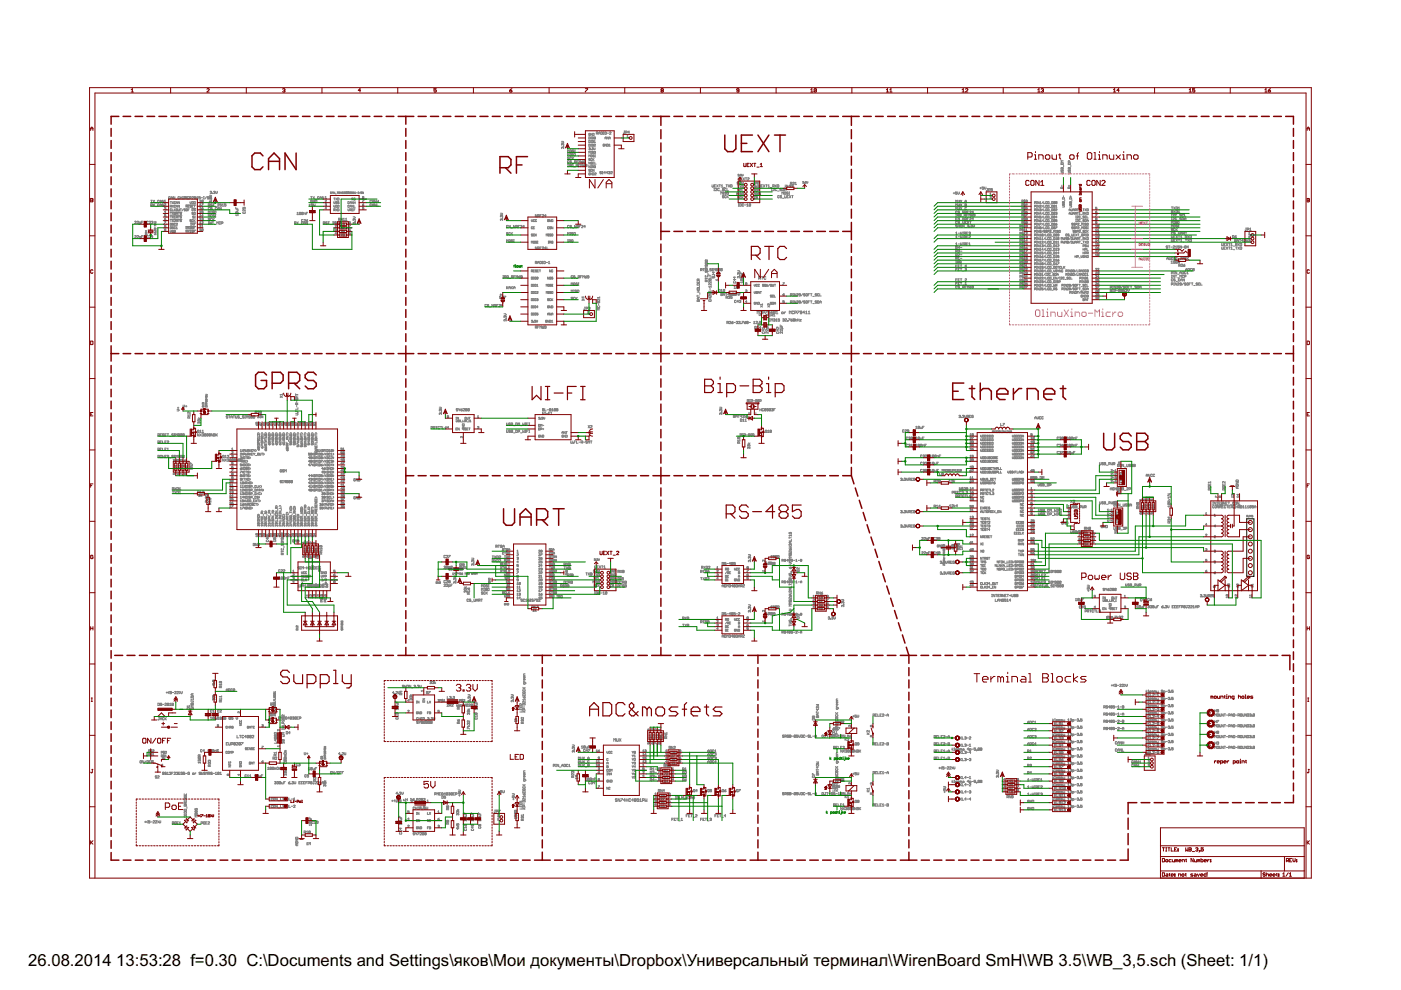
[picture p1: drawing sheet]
<svg xmlns="http://www.w3.org/2000/svg" width="297mm" height="210mm" viewBox="0 0 297 210" stroke-linecap="round" stroke-linejoin="round" font-family="sans-serif">
<defs><g id="words">
<g font-size="4">
<text x="6" y="204.7">26.08.2014</text>
<text x="24.7" y="204.7">13:53:28 f=0.30 C:\Documents and Settings\яков\Мои документы\Dropbox\Универсальный терминал\WirenBoard SmH\WB 3.5\WB_3,5.sch (Sheet: 1/1)</text>
</g>
</g></defs>
<path d="M264.3 110h1.6v12.2h-1.6z" fill="none" stroke="#000" stroke-width=".21"/>
<g fill="none" stroke="#808080" stroke-width=".21">
<path d="M119 30h.4l.1 .1-.5 .2M119.3 30.5h.2l-.1 .3M119.3 30.5h-.3l.1 .3M119.3 31.3h-.3l.1 .2M119.3 31.3h.2l-.1 .2M119.3 30.5v.1M119.3 31.3h.1M119.4 30.9l.1 .1zM120.3 32.3v-.5l.2 .2 .2-.2v.5M120.3 33v-.4l.2 .1 .2-.1v.4M120.3 34.8h.2M120.3 35.3h.2"/>
<path d="M120.4 34.8v.5M120.7 35.2h.2l.1-.3-.3-.1v.5M120.7 33.4h-.4l.4 .2-.1 .2-.3-.1M120.7 34.2h-.4l.1 .4 .3-.1M120.8 31.9h.4l-.1 .4-.3-.1zM120.8 33h.2M120.8 32.6h.2M120.8 35.2l.2 .1M120.9 32.6v.4M121.2 34.9h.3l-.1 .4-.2-.1zM121.2 34.2l-.3-.1-.1 .1 .4 .3h-.4M121.2 33.4h-.4l.1 .4 .3-.1"/>
<path d="M121.3 33.3v.5M121.3 34.6h.3M121.3 35.2l.2 .1M121.4 33.6l.2 .2M121.5 32.6h-.3v.1l.3 .3h-.3M121.6 31.9l-.2-.1-.1 .2 .3 .2h-.3M121.6 32.6h.4l-.1 .4h-.3zM121.6 33.3l-.3 .3M121.6 35.4h.4M121.8 34.4l.3-.1v-.2h-.3v.5M121.8 32.3h.2M121.8 31.8h.2"/>
<path d="M121.9 31.8v.5M122 34.4l.1 .2M122.2 35.2h.2l.1-.3-.3-.1v.5M122.3 35.2l.2 .1M122.3 34.3h.2M122.6 34.1h-.3v.5M122.6 35.1h.2M122.8 34.6v-.5l.2 .1 .1-.1v.5M123 34.8h-.4v.5M123.1 35.3v-.5l.2 .2 .1-.2v.5M123.3 34.3l.3 .2-.2 .1zM123.6 35.1l.4 .1-.3 .1z"/>
<path d="M123.6 34.1l-.3 .2M124 34.8l-.4 .3M124.1 34.3l-.3-.1 .1-.1 .2 .1v.3h-.3M124.4 35.1h-.2v-.3l.2 .1v.3h-.3M124.8 29l.3 .1v.4h-.3zM124.8 31.4l.3-.1v.2M124.8 30.6h.3v.4h-.3zM124.8 29.8l.3 .1v.3h-.3zM124.8 32.5v-.4l.2 .1 .1-.1v.4M124.8 33.3v-.4l.2 .1 .1-.1v.4M125 31.5h.1M125.1 31.5v.2h-.3"/>
<path d="M125.1 28.4h-.3l.1 .3 .2-.1-.1-.1M125.1 36.7h-.3l.1 .4 .2-.1-.1-.1M125.1 33.7l-.2-.1-.1 .2 .3 .2h-.3M125.1 36l-.2-.1-.1 .1 .3 .3h-.3M125.1 34.4v.4l-.3-.4v.4M125.1 35.1v.5l-.3-.5v.5M125.3 31.7h.1M125.3 35.9l.3 .1-.1 .3h-.2zM125.3 32.9h.2l.1 .3h-.3zM125.3 31h.1M125.3 29.5h.1M125.3 29h.1"/>
<path d="M125.3 30.2h.1M125.3 29.8h.1M125.3 30.6h.1M125.3 35.6h.1M125.3 35.1h.1M125.3 32.5h.1M125.3 32.1h.1M125.3 29v.5M125.3 29.8v.4M125.3 30.6v.4M125.3 32.1v.4M125.3 35.1v.5"/>
<path d="M125.5 31.4l.2-.1v.2M125.6 28.3v.4l-.3-.4v.4M125.6 34.5l-.3-.1v.1l.3 .2h-.3M125.6 35.4h.2v-.2l-.2-.1v.5M125.6 36.7v.4l-.3-.4v.4M125.6 33.7h-.3v.3h.3M125.6 29l.2 .1v.4l-.2-.1zM125.6 29.8l.2 .1v.3h-.2zM125.6 30.6h.2v.4l-.2-.1zM125.6 31.5h.1M125.7 35.4l.1 .2M125.7 36.7h.3l-.1 .4h-.2z"/>
<path d="M125.7 31.5v.2h-.2M125.7 28.3l.3 .1-.1 .3h-.2zM125.7 33.6v.4M125.7 34.6h.1M125.8 33.8l.2 .2M125.8 32.2l-.2-.1v.1l.2 .2h-.2M125.9 31.3l.1 .4 .2-.4M126 30.6h.3l-.3 .4h.3M126 32.2l.2-.1 .1 .3h-.3zM126 32.9h-.2l-.1 .1 .3 .2h-.3M126 35.2l.2-.1 .1 .4h-.3zM126 30l.1-.2v.4"/>
<path d="M126 35.9v.4l-.3-.4v.4M126 30.2h.3M126 34.4h-.3v.4h.3M126 33.6l-.3 .3M126.1 36.7h.2l.1 .1-.3 .3h.3M126.1 35.4l.2 .2M126.1 34.4v.4h.3M126.1 32.9h.2M126.1 33.3h.2M126.2 32.9v.4M126.3 29.1l-.3-.1v.4M126.3 29.1v.3h-.3"/>
<path d="M126.3 29.1l-.3 .3M126.4 28.3h.3l.1-.2-.4-.1v.5M126.6 28.3l.2 .2M126.9 28.5l.2-.5 .2 .5M126.9 28.2h.4M127.4 28l.3 .1v.4h-.3zM127.5 36.4h-.2l-.1 .1 .3 .3h-.3M127.7 36.4h.1M127.7 36.9h.1M127.8 36.4v.5M127.9 28h.2M127.9 28.5h.2"/>
<path d="M128 28v.5M128.1 30.6h-.2v.4l.2-.1-.1-.1M128.3 29.5l.1-.5 .2 .5M128.3 29.3h.3M128.3 28l.3 .1-.1 .4-.3-.1zM128.3 36.6h-.3l.3-.2v.5M128.6 30.6v.4l-.3-.4v.4M128.7 30.6h.3l-.1 .4h-.2zM128.7 28.2h.4M128.8 36.6h-.3l.3-.2v.5M129 29v.5l-.3-.5v.5M129 36.4h.2v.2"/>
<path d="M129.1 31h.3M129.1 30.7l.2-.1v.4M129.1 29.5l.2-.5 .1 .5M129.1 29.3h.3M129.2 36.6h.1M129.2 28.1h.3l-.3 .4h.3M129.2 36.6v.3l-.2-.1M129.5 36.4h.3l-.3 .5h.3M132.3 27.8h.2M132.4 27.8v.4h-.3M132.7 28.1l.3-.1-.1-.2h-.2v.5M132.9 28.9l.2-.2v.4"/>
<path d="M132.9 29.1h.3M133.5 28h-.4l.3-.2v.5M151 39.2v.5l.3-.1v-.4M151.4 39.9h.1M151.4 39.9v.5M151.5 39.4h.1M151.8 39.2h-.3v.5h.3M152 39.2l.3 .5M152.3 39.2l-.3 .5M152.4 39.2h.4M152.6 39.2v.5M152.9 39.3l.2-.1v.5"/>
<path d="M152.9 39.7h.4M153.4 39.8h.4M153.9 39.2h.3M154.1 39.2v.5M154.1 39.9v.5h.4M154.4 39.2l.3 .5M154.7 39.2l-.3 .5M154.9 39.2l.3 .1v.4h-.3zM156.3 38.7l.2-.1v.2M156.4 38.8h.1M156.4 37h.2v.1M156.5 38.8v.2h-.2"/>
<path d="M156.5 39.4h.3M156.5 37.7l.1 .5 .3-.1v-.4M156.6 37.1h.1M156.6 39.4v.4M156.6 37.1v.2h-.2M156.7 39h.1M156.8 37.3h.1M156.9 38.7l.2-.1v.2M156.9 39.4l.3 .4M157 37h.1v.1M157 38h.2M157 38.8h.1"/>
<path d="M157.1 37.1h.1M157.1 38.8v.2h-.2M157.1 37.1v.2h-.1M157.2 39.4l-.3 .4M157.3 38.6l.2 .4 .1-.4M157.3 39.4l.3 .1-.1 .3h-.2zM157.3 37l.1 .3 .2-.3M157.4 37.7h-.4v.5h.4M157.5 37.7l.3 .5M157.8 37.7l-.3 .5M158 37.7h.3M158.2 37.7v.5"/>
<path d="M158.5 37.8l.2-.1 .1 .2-.3 .3h.3M159.9 39.7l.3-.1-.1-.2h-.2v.4M160 39.7l.2 .1M160.2 38.7h-.3l.1 .3h.2l-.2-.2M160.3 39.4l.3 .4M160.6 38.6v.4l-.3-.4v.4M160.6 39.4l-.3 .4M160.7 38.6l.3 .1v.3h-.3zM160.7 39.4l.3 .1v.3h-.3zM160.9 39.2l.1 .5 .2-.1v-.4M161.4 39.4h.1M161.7 39.2h-.3v.5h.3"/>
<path d="M161.9 39.2l.3 .5M162.2 39.2l-.3 .5M162.3 39.2h.4M162.5 39.2v.5M162.8 39.3l.2-.1v.5M162.8 39.7h.4M163.3 39.8h.4M163.6 39.9h.1M163.6 39.9v.5M163.8 39.5l.3-.1v-.2h-.3v.5M164 39.5l.1 .2M164.3 39.2l.3 .5"/>
<path d="M164.6 39.2l-.3 .5M164.8 39.2l.3 .1v.4h-.3zM165.8 39.9l.4 .1-.1 .4h-.3zM166.4 39.3h.4l-.4 .5M166.9 39.3v.5M167.2 39.4l-.3 .2 .3 .2M167.3 39.3h.3v.2M167.5 39.5h.1M167.6 39h.2l.1-.3h-.3v.4M167.6 39.5v.3l-.3-.1M167.7 39l.2 .1M167.8 39.3h.3l-.3 .5h.3"/>
<path d="M168.1 38.7h.3l-.3 .4h.3M168.6 38.8l.1-.1v.4M168.6 39.1h.3M170.2 38.5h.1v.2M170.3 38.7h.1M170.3 38.7v.1h-.1M170.5 38.8h.1M170.7 38.5h.2v.2M170.8 38.7h.1M170.9 38.7v.1h-.2M171 38.5l.2 .3 .1-.3M207.7 39.9h.4"/>
<path d="M207.9 39.7v.3M208.6 39.6h-.4v.3h.4l-.1 .2-.3-.1M208.7 39.6l.2 .5 .1-.5M209.3 40h.1M209.4 40v.4h-.3M210.4 40h-.3v.2h.3l-.1 .3-.2-.1M224.9 39.8l.4-.1v.3h-.4zM225 36.5l.4 .1v.3h-.4M225 36v.4l.3-.4 .1 .1v.3M225 34.6h.4v.3h-.4zM225 35.5h.4v.4h-.4zM225.1 39.3v.2"/>
<path d="M225.2 35.6v.3M225.4 34.1h-.4l.1 .1-.1 .2h.4M225.5 35.1v.3M226.5 34.6h.4v.3h-.4zM226.5 35.6l.4-.1v.4h-.4zM226.5 36.5l.4 .1v.3h-.4M226.5 39.7h.3l.1 .3h-.5zM226.5 39.4h.3M226.6 36l-.1 .3 .1 .1 .3-.4v.4M226.7 39.3v.2M226.7 35.6v.3M226.8 34.4l-.1-.3-.2 .1v.2h.4"/>
<path d="M227 35.1v.3M28.6 50h.3l-.3 .5h.3M28.6 47h.3l-.3 .4h.3M29 50h.4l-.4 .5h.4M29 47l.3-.1 .1 .2-.4 .3h.4M29.5 50.5h.3l.1-.3-.4-.1v.5M29.5 47.4h.3l.1-.2-.4-.1v.5M30 50.2h.2M30 47.2h.2M30.4 50h-.4v.5M30.4 46.9h-.4v.5M30.9 49.6v.2h.3l-.1-.2"/>
<path d="M31 48.9v.2l-.2-.2h.4M31.1 49.5v-.2l-.2-.1-.1 .3h.4M31.2 49.2l-.1 .1M31.5 47h-.4l.1 .4 .3-.1M31.5 50h-.4v.4h.4M31.6 50h.3l-.3 .5h.3M31.6 47h.3l-.3 .4h.3M32 43.5h.2v-.3h-.2v.5M32 42.5h.3M32.1 47l.2-.1v.3M32.1 42.5v.4M32.1 43.5l.2 .2"/>
<path d="M32.3 47.2h.1M32.3 47.2v.2l-.2-.1M32.4 50.2h-.3l.2-.2v.5M32.4 42.5l.4 .4M32.4 43.2l.4 .5M32.7 49.2l.2 .3M32.7 47.5h.4M32.7 47.3h.4M32.8 48.7l.3 .1-.1 .1M32.8 48.3l.3 .1-.1 .2M32.8 48.7v.2h.2M32.8 48.3l-.1 .2 .3 .1"/>
<path d="M32.8 48.7l.2 .2M32.8 48.3l.2 .3M32.8 42.5l-.4 .4M32.8 43.2l-.4 .5M32.9 49.3h.2l-.1 .2zM32.9 47.3v.2M32.9 43h.4M32.9 43.8h.4M33.1 49h.1M33.1 49.7h-.4l.1 .1M33.1 46.9v.3l-.3-.3v.3M33.1 49.6v.2"/>
<path d="M33.1 47.6h-.4v.3h.4M33.8 42.5h-.4l.1 .4h.3M33.8 43.3h-.4l.1 .4 .3-.1M33.9 43.5h.3M33.9 42.9l.2-.4 .1 .4M33.9 42.7h.3M33.9 43.7l.2-.5 .1 .5M34.7 42.5v.4l-.3-.4v.4M34.7 43.2v.5l-.3-.5v.5M34.9 43.3l.2-.1v.1l-.2 .3h.2M34.9 46.4l.2 .2-.2 .1zM34.9 47h.2l-.2 .4"/>
<path d="M34.9 42.8h.2M34.9 44l.2-.1v.3M34.9 42.6l.1-.2v.4M34.9 48v.2l.2-.1v-.1M34.9 48v-.2h.2v.2M34.9 48h.2M35 44.2h.1M35.1 44.2v.2l-.2-.1M35.1 48.7h-.2v-.2l.2 .1v.3h-.2M35.1 45.5h-.2v.2h.2v.2l-.2-.1M35.1 44.9h-.2l.2-.2v.4M35.1 46.2l-.2 .2"/>
<path d="M36.1 45h2.5M36.1 46.5h2.5M36.1 45.7h2.5M36.1 41.8h-.3v.3h.3M36.1 43.8h.2l.1-.2-.3-.1v.4M36.1 47.4h.3l-.1 .4-.2-.1zM36.1 48.2h.3l-.1 .3h-.2zM36.1 48.9l.1 .4 .2-.4M36.1 42.8h.3M36.1 45h.3M36.1 45.8h.3M36.1 46.6h.3"/>
<path d="M36.2 42.8v.4M36.2 45v.5M36.2 45.8v.4M36.2 46.6v.4M36.2 43.8l.2 .1M36.3 42.2l.1-.5 .2 .5M36.3 41.9h.3M36.4 44.3h-.3v.3h.3M36.5 44.3v.4h.3M36.5 42.8l.3 .4M36.5 43.5l.3 .4M36.5 45l.3 .5"/>
<path d="M36.5 45.8l.3 .4M36.5 46.6l.3 .4M36.8 47.4h-.3l.3 .2-.1 .2-.2-.1M36.8 48.2h-.3l.3 .2-.1 .1h-.2M36.8 48.9h-.3l.3 .2-.1 .2-.2-.1M36.8 42.8l-.3 .4M36.8 43.5l-.3 .4M36.8 45l-.3 .5M36.8 45.8l-.3 .4M36.8 46.6l-.3 .4M36.9 46.6h.3l-.3 .4h.3M36.9 46.2h.3"/>
<path d="M36.9 44.3v.4M36.9 46l.2-.2v.4M37 44.5l.2 .2M37.1 41.7v.5l-.3-.5v.5M37.2 42.8h-.3v.3h.3M37.2 45.1v.3h-.3M37.2 48.9h-.3l.3 .2-.1 .2-.2-.1M37.2 44.3l-.3 .3M37.2 47.4h-.3v.3h.3M37.2 43.6h-.3v.3h.3M37.2 45.1h-.3v.3M37.2 48.2h-.3v.3h.3"/>
<path d="M37.2 45.1l-.3 .3M37.3 42.3h.3M37.4 43.7h.2M37.4 47.4h.2l-.2 .4h.2M37.4 45.3h.2v-.2l-.2-.1v.5M37.4 46.1l.2-.1v-.1l-.2-.1v.4M37.4 46.8h.2v-.2h-.2v.4M37.4 48.5h.2M37.4 43h.2M37.4 43.2l.1-.4 .1 .4M37.4 43.9l.1-.4 .1 .4M37.4 48.2l.1-.1v.4"/>
<path d="M37.4 44.3h.2l-.1 .4-.1-.1zM37.5 46.1l.1 .1M37.5 46.8l.1 .2M37.5 45.3l.1 .2M37.8 44.3v.4l.3-.1v-.3M37.8 45h.3M37.8 45.8h.3M37.8 46.6h.3M37.9 45v.5M37.9 45.8v.4M37.9 46.6v.4M38.1 41.8h-.4v.3h.4"/>
<path d="M38.1 42.8v.4l-.3-.4v.4M38.1 43.5v.4l-.3-.4v.4M38.2 44.3h.3M38.2 41.9h.3M38.2 41.7v.5M38.3 44.3v.4M38.5 45.1h-.3l.3 .2-.1 .2-.2-.1M38.5 45.9h-.3l.3 .2-.1 .1h-.2M38.5 46.6h-.3l.3 .2-.1 .2-.2-.1M38.5 41.7v.5M38.7 41.7h.2M38.7 42.2h.2"/>
<path d="M38.8 41.7v.5M38.9 44.3l-.3 .4M39.1 42l.3-.1-.1-.2h-.2v.5M39.2 42.2v-.5l.2 .2 .1-.2v.5M39.3 44.3h-.3l.3 .3-.1 .1-.2-.1M39.4 43.5h2.1M39.4 48h2.1M39.4 48.8h2.1M39.4 43.8l.3-.1-.1-.2h-.2v.4M39.4 48.4l.3-.1-.1-.2h-.2v.4M39.4 49.1h.2l.1-.2h-.3v.4M39.5 44.3h.2v.4l-.2-.1z"/>
<path d="M39.6 49.1l.1 .2M39.6 48.4l.1 .1M39.6 43.8l.1 .1M39.9 43.7h.1M39.9 48.9l.2 .4M39.9 48.1l.2 .4M39.9 44.5h.1M40 41.8h-.3v.3h.3M40.1 43.5h-.2v.4h.2M40.1 48.9l-.2 .4M40.1 48.1l-.2 .4M40.2 44.3h-.3v.4"/>
<path d="M40.2 42h.2l.1-.2-.3-.1v.5M40.3 49.3h.3M40.3 49l.1-.1v.4M40.3 42.8l.1 .4 .2-.4M40.4 47.3h1.1M40.4 47.3h.2M40.4 47.8h.2M40.5 47.3v.5M40.6 43.6h-.3l.3 .2-.1 .1h-.2M40.6 46.6h-.3l.3 .2-.1 .2-.2-.1M40.6 48.2h-.3v.3M40.6 48.2v.3h-.3"/>
<path d="M40.6 48.2l-.3 .3M40.7 41.8h.3l-.3 .4h.3M40.7 44.2h.8M40.7 43.7h.1M40.7 42.8h.3l-.1 .4h-.2zM40.7 49.1h.2M40.7 48.9h.3l-.1 .4h-.2zM40.7 48.1l.3 .1-.1 .3h-.2zM40.7 48.3h.2M41 45.1h-.3l.3 .2-.1 .2-.2-.1M41 44.3h-.3v.3h.3M41 46.6h-.3v.3h.3"/>
<path d="M41 43.5h-.3v.4h.3M41 47.3v.5l-.3-.5v.5M41.1 42.8h.3l-.1 .4h-.2zM41.1 45.9h-.2l.2 .2-.1 .1h-.1M41.1 46.6v.4M41.1 49.1h.2M41.1 47.3h.3M41.1 43.5h.3M41.1 48.3h.2M41.2 45l.2 .1-.1 .4-.2-.1zM41.2 46.8l.2 .2M41.3 45.8h.1"/>
<path d="M41.3 46.2h.1M41.3 43.5v.4M41.3 47.3v.5M41.3 45.8v.4M41.4 44.3h-.3l.3 .3-.1 .1-.2-.1M41.4 48.1h-.3v.4M41.4 48.9h-.3v.4M41.4 46.6l-.3 .2M41.5 41.7h-.3v.2h.2l.1 .2h-.3M41.7 41.9l.1-.2v.5M41.7 42.2h.3M42.4 42.6l.1-.2v.4"/>
<path d="M42.4 43.3l.1-.1v.4M42.4 44.1l.1-.2v.5M42.4 44.9l.1-.2v.4M42.4 45.6l.1-.1v.4M42.4 46.4l.1-.2v.5M42.4 47.1l.1-.1v.4M42.4 47.9l.1-.1v.4M42.4 48.7l.1-.2v.4M42.4 47.4h.2M42.4 48.9h.2M42.4 42.8h.2M42.4 43.6h.2"/>
<path d="M42.4 44.4h.2M42.4 45.1h.2M42.4 45.9h.2M42.4 46.7h.2M42.4 48.2h.2M42.5 41.7h-.4v.2h.4l-.1 .3-.3-.1M42.7 41.9h.3M42.8 43.2h.3l-.3 .4M42.8 44.2l.3 .1-.3 .1zM42.8 46.3l.2-.1v.2M42.8 47.1l.2-.1 .1 .1-.3 .3h.3M42.8 47.9l.1-.1v.4"/>
<path d="M42.8 48.2h.3M42.8 42.6v-.2l.3 .1-.1 .1M42.8 42.6v.2h.3l-.1-.2M42.8 42.6h.2M42.9 46.4h.1M43 46.4v.3l-.2-.1M43.1 44.7h-.3v.2h.3l-.1 .2h-.2M43.1 48.6v.3h-.3M43.1 45.7h-.3l.2-.2v.4M43.1 48.6l-.3-.1v.4M43.1 48.6l-.3 .3M43.1 43.9l-.3 .3"/>
<path d="M43.1 41.7h.2M43.1 42.2h.2M43.2 41.7v.5M43.8 41.7l-.3 .5M44.2 43.5h.2l.1-.2-.3-.1v.5M44.2 45.2v-.5l.1 .2 .2-.2v.5M44.2 46v-.5l.1 .2 .2-.2v.5M44.2 47.5h.1M44.2 47h.1M44.2 47v.5M44.3 41.8l-.3-.1-.1 .2 .4 .2h-.4M44.3 43.5l.2 .2"/>
<path d="M44.4 41.7h.3M44.4 41.4l.5 .2-.2 .1M44.5 46.4l-.3-.1v.1l.3 .3h-.3M44.5 44.1h-.3v.3h.3M44.5 41.7v.5l.3-.1-.1-.4M44.5 40.6h.3v.2M44.6 42.7h-.2l.1 .2M44.6 42h.3l-.1 .2M44.6 42h-.2l.1 .2M44.6 42.7h.3l-.1 .2M44.6 42v.1M44.6 42.7v.1"/>
<path d="M44.6 45.2h.2M44.6 44.7h.2M44.7 40.8h.1M44.7 45.5l.3 .1-.1 .4-.3-.1zM44.7 44.7v.5M44.8 40.8v.2h-.3M44.8 42.4l.1 .1zM44.8 47v.5l-.3-.5v.5M45 46.4h-.4l.1 .4 .3-.1M45 44.1l-.3-.1-.1 .2 .4 .2h-.4M45 43.3l-.3-.1-.1 .2 .4 .2h-.4M45 47h.3"/>
<path d="M45 41h.1zM45.1 43.2h.4M45.1 46.3v.5M45.1 47v.5M45.1 44.6h.4M45.2 46.5l.3 .3M45.3 40.6h.2v.2M45.3 43.2v.5M45.3 44.8l-.3-.1v.2l.3 .2h-.3M45.4 40.8h.1M45.5 45.6l-.3-.1-.1 .2 .4 .2h-.4M45.5 44.8h.3l-.1 .4-.2-.1z"/>
<path d="M45.5 47.6h.3M45.5 46.3l-.4 .3M45.5 40.8v.2h-.2M45.6 45.5h.2M45.6 43.8h.4M45.6 46h.2M45.7 45.5v.5M45.8 40.6l.1 .4 .2-.4M46 47.5v-.5l.1 .2 .2-.2v.5M46 44.1h-.4l.1 .4 .3-.1M46.1 43.3h.3l-.3 .4h.3M46.1 44.5l.2-.5 .1 .5"/>
<path d="M46.1 44.2h.3M46.8 47.1h-.4l.1 .4 .3-.1M46.9 43.2h-.3v.3l.2-.1 .1 .2h-.3M46.9 47.3h.3l.1-.2-.4-.1v.5M46.9 44v.5l-.3-.5v.5M47.1 43.7h.3M47.1 43.4l.2-.2v.5M47.9 43.2h-.3v.3h.3l-.1 .2-.2-.1M50 43.9v.4h.5M50.1 44.9l-.1 .3 .4 .1M50.1 44.9h.3v.4M50.1 44.9l.3 .4"/>
<path d="M50.1 44.4h.4v.3l-.4 .1M50.2 44.1v.2M50.5 45.4v.3M50.5 45.6h-.5l.1 .1M51.5 43.9v.4h.3v-.4l.2 .1-.1 .3M51.6 44.9v.4l.4-.1-.1-.3M52 44.4v.4l-.3-.4-.2 .1 .1 .3M62.4 47.3h.3l.1-.2-.4-.1v.5M62.6 47.3l.2 .2M62.9 47l.3 .5M62.9 45.2l.2-.2v.5M62.9 45.5h.4"/>
<path d="M63.2 47l-.3 .5M63.4 47.6h.4M63.8 45.1v.3h-.4M63.8 45.1h-.4v.3M63.8 45.1l-.4 .3M64.2 47v.1M64.3 45.1v.3h-.4M64.3 45.1h-.4v.3M64.3 46.6h-.4l.1 .4M64.3 46.9l-.4 .2 .1 .4 .2-.1M64.3 45.1l-.4 .3M64.4 47.5l.2-.5 .1 .5"/>
<path d="M64.4 47.3h.3M64.4 45.5v-.3l.3 .1v.2M64.4 46.6h.3l-.3 .4h.3M64.9 45.3h.2M64.9 46.8v.1l.3 .1M64.9 46.8h.3v.2M65.2 47v.5l-.3-.5v.5M65.2 45h-.3v.5M65.2 46.5l-.3 .3M65.5 43.5h.3M65.6 43.3v.3M65.9 41.7h.3"/>
<path d="M66 41.7v.5M66.2 42.5h-.3l.1 .4h.2v-.2h-.2M66.3 43.2h-.3v.3h.3l-.1 .2-.2-.1M66.4 41.7l.3 .5M66.5 43.2l.1 .5 .2-.5M66.7 42.5v.4l-.3-.4v.4M66.7 41.7l-.3 .5M66.8 42.5h.4l-.1 .4h-.3zM66.8 42.3h.4M67.7 41.8h-.4l.1 .4 .3-.1M67.8 41.9h.4M67.8 42.2l.2-.5 .2 .5"/>
<path d="M68.5 47.3h.3l.1-.2-.4-.1v.5M68.6 41.7v.5l-.3-.5v.5M68.7 47.3l.2 .2M68.9 43.3l.3-.1v.2M68.9 41.8l.2-.1v.4M68.9 42.1h.3M68.9 42.5l.3-.1v.2l-.3 .2h.3M69.1 43.4h.1M69.2 43.4v.2l-.3-.1M69.2 44.2h-.3l.3-.3v.5M69.3 47.1h-.3l.3 .2v.2l-.3-.1M69.5 47h.3"/>
<path d="M69.7 47v.5M70 47.6h.3M70.3 40.8h-.2v.2h.2M70.4 41l.1-.3 .1 .3M70.4 40.9h.2M70.5 47.1h.3l-.3 .4h.3M70.8 44.6h.2v-.3h-.2v.4M70.8 42.8l.1 .4 .1-.4M70.8 43.5l.1 .4 .1-.4M70.8 42h.2M70.9 42v.4M70.9 44.6l.1 .1"/>
<path d="M71 40.7v.3l-.2-.3v.3M71.1 47.4h.2M71.1 47.8h.2v.1l-.2 .3h.2M71.1 48.6l.2-.1v.2M71.1 47.1l.1-.1v.4M71.1 41.1h.2M71.2 48.7h.1M71.2 43.5l.3 .1-.1 .3h-.2zM71.2 42l.3 .4M71.2 44.3l.3 .4M71.3 48.7v.2h-.2M71.3 47h-.3v.3l.2-.1 .1 .2h-.3"/>
<path d="M71.3 49.5h-.2l.2-.2v.4M71.5 42.8h-.3l.3 .2-.1 .2-.2-.1M71.5 40.7h.2M71.5 42l-.3 .4M71.5 44.3l-.3 .4M71.5 47.5h.3M71.5 47.2l.1-.2v.5M71.6 40.7v.3M71.6 44.3h.3l-.1 .4h-.2zM71.6 42l.3 .1-.1 .3h-.2zM71.6 43.5l.3 .1-.1 .3h-.2zM71.8 46.6h.2l.1-.2-.3-.1v.5"/>
<path d="M71.8 40.9h.2v-.2h-.2v.3M71.9 42.8h-.3l.3 .2-.1 .2-.2-.1M71.9 40.9l.1 .1M71.9 46.6l.2 .2M72.2 40.9h.2M72.2 41l.1-.3 .1 .3M72.3 48.2h.3l-.3 .3h.3M72.3 48.9h.2v.2M72.3 47.8h.3M72.3 47.5l.1-.2v.5M72.3 47h-.3v.3h.3l-.1 .2-.2-.1M72.4 49.1h.1"/>
<path d="M72.5 49.1v.2l-.2-.1M72.6 49.8h-.3l.2-.2v.4M72.6 46.3v.5l-.3-.5v.5M72.7 40.8l-.1-.1 .1 .3h-.2M72.7 49.1l.3 .1-.2 .1zM72.7 46.4l.2-.1v.5M72.7 48.1h.3l-.3 .4M72.7 46.8h.4M72.8 47.5v-.2l.2 .1-.1 .1M72.8 47.5h.1M72.8 47.5v.3l.2-.1-.1-.2M72.9 40.7h.1"/>
<path d="M72.9 41h.1M72.9 40.7v.3M73 49.6h-.3v.2h.3l-.1 .2h-.2M73 48.9l-.3 .2M73.1 40.9h.2M73.1 41v-.3h.2v.3M73.2 46.8h.4M73.2 46.4l.2-.1v.5M73.4 40.9h.2M73.4 41h.1M73.4 41h.2M73.5 40.7l-.1 .1"/>
<path d="M73.6 40.7l.1 .1M73.7 40.7h-.3v.3M73.8 44.3l.1 .4 .1-.4M73.8 40.9h.2M73.9 40.9l.1 .1M74 40.9v-.1l-.2-.1v.3M74 40.7v.2M74 48.7l.3 .2h-.3zM74 47.8h.3l-.3 .4M74 42.8h-.2v.3h.2M74 47.2v.2l.3-.1-.1-.1M74 43.6h-.2v.3h.2"/>
<path d="M74 47.2h.2M74 47.2v-.2l.3 .1-.1 .1M74.1 40.8h.3l-.3 .2h.3M74.2 43.9l.1-.4 .2 .4M74.2 44.6h.2l.1-.3h-.3v.4M74.2 43.7h.3M74.2 43.2l.1-.4 .2 .4M74.2 43h.3M74.3 49.3h-.3v.2h.3l-.1 .2-.2-.1M74.3 48.5l-.3 .2M74.3 44.6l.2 .1M74.6 44.5h.1"/>
<path d="M74.6 42.3h.2l.1-.2-.3-.1v.4M74.7 40.7h-.2v.2h.2v.1h-.2M74.7 42.3l.2 .1M74.8 41h.2M74.9 46l.5 .1-.5 .2M74.9 44.3h-.3v.4h.3M74.9 42.8v.4l-.3-.4v.4M74.9 43.5v.4l-.3-.4v.4M75 42.8v.4M75 43.5v.4h.3M75 44.5h.2M75 43h.3"/>
<path d="M75.1 40.7h-.3l.3 .3M75.1 41h-.1M75.1 46.5h-.2v.3M75.1 47.3h-.2v.2M75.1 47.3h.3l-.1 .2M75.1 46.5v.1M75.1 47.3h.1M75.1 46.5h.3l-.1 .3M75.2 40.8l.1-.1v.3M75.2 41h.2M75.3 46.9l.1 .1zM75.3 42.1h-.3l.3 .2-.1 .1h-.2"/>
<path d="M75.3 42.8v.4M75.3 44.3h-.3v.4M75.6 40.9h.2M75.9 40.7h.1M75.9 41h.1M76 40.7v.3M76.4 40.7l-.3 .3M76.7 40.8l-.2-.1 .2 .3h-.2M76.9 43.4l.2 .1-.2 .1zM76.9 42.4h.2l-.2 .4M76.9 41.9v-.2h.2v.2M76.9 41.9v.2l.2-.1v-.1"/>
<path d="M76.9 41.9h.2M77.1 40.7v.3l-.3-.3v.3M77.1 43.9h-.2v.3h.2v.2l-.2-.1M77.1 43.2l-.2 .2M78.8 43.3h-.4v.3h.4M78.8 42.5h-.4v.4h.4M78.9 43.5h.3M78.9 42.9l.2-.4 .1 .4M78.9 42.7h.3M78.9 43.7l.2-.5 .1 .5M79.8 42.5v.4l-.4-.4v.4M79.8 43.2v.5l-.4-.5v.5"/>
<path d="M79.9 43.2v.5h.3M79.9 42.7h.3M79.9 42.5v.4M80.2 42.5v.4M106.1 45.2l.5 .2-.2 .1h-.3M106.3 45.8h.3l-.1 .2M106.3 46.5h.3l-.1 .3M106.3 46.5h-.2l.1 .3M106.3 45.8h-.2l.1 .2M106.3 45.8h.1M106.3 46.5v.1M106.6 46.2h.1"/>
<path d="M106.6 58.5h.2M106.6 58.9h.2M106.7 58.5v.4M107 58.8h.2v-.3h-.2v.4M107.1 58.8l.2 .1M107.4 48h.1M107.4 51.3v-.5l.1 .2 .2-.2v.5M107.4 58.5h.4l-.1 .4h-.3zM107.6 58.8l.2 .1M107.7 49.4l-.2-.1-.1 .2 .3 .2h-.3M107.7 47.8h-.3v.5h.3M107.9 59h.4"/>
<path d="M108 50.8l.2 .1-.1 .4-.2-.1zM108.2 47.8v.5l-.3-.5v.5M108.2 49.4h-.3l.1 .4 .2-.1M108.4 48.4h.3M108.4 49.3v.5M108.4 58.8h.3l.1-.3h-.4v.4M108.5 49.6l.2 .2M108.6 58.8l.2 .1M108.7 50.9l-.2-.1-.1 .2 .3 .2h-.3M108.7 49.3l-.3 .3M108.9 51.3h.1M108.9 50.8h.1"/>
<path d="M108.9 58.7h.2M108.9 50.8v.5M109.2 47.8v.5l-.3-.5v.5M109.2 58.5h-.3v.4M109.3 48.1h.3l.1-.2-.4-.1v.5M109.4 58.9v-.4l.2 .1 .1-.1v.4M109.5 48.1l.2 .2M109.9 48h.1M109.9 58.7h.3v.2h-.2zM110.2 47.8h-.3v.5M110.2 58.5l-.3 .2M110.3 47.9h.4l-.4 .4h.4"/>
<path d="M110.7 58.7h-.2v-.2h.2v.4h-.3M111.1 48h-.3l.3-.2v.5M112.6 46.6l.2 .4 .1-.4M112.6 58.8h.3v.4h-.3zM112.6 51.6v-.5l.2 .2 .1-.2v.5M112.6 57.5h.3v-.2l-.3-.1v.5M112.8 57.5l.1 .2M112.9 48.2h-.3v.3h.3M112.9 49.7h-.3l.3 .2v.1h-.3M113.1 51.2h.3v.3h-.3zM113.1 59.2h.1M113.1 57.4h.1"/>
<path d="M113.1 58.8h.1M113.1 48.3h.1M113.2 58.8v.4M113.4 46.6h-.3v.3h.3M113.4 48.1h-.3v.4h.3M113.4 49.7h-.3v.3h.3M113.4 57.2h-.3v.5h.3M113.4 58.8h.2v.4l-.2-.1zM113.5 49.6v.4M113.5 55.7h.2l.1-.2-.3-.1v.5M113.6 49.8l.2 .2M113.6 55.7l.2 .2"/>
<path d="M113.8 46.6h-.3v.3h.3M113.8 51.2h-.3l.3 .2-.1 .2-.2-.1M113.8 57.3h-.3l.3 .2-.1 .2-.2-.1M113.8 49.6l-.3 .3M113.8 45.5v.5l-.3-.5v.5M113.8 52.4v.5l-.3-.5v.5M113.9 57.4h.2M113.9 51.1h.2M113.9 51.6h.2M114 55.9l.1-.5 .2 .2v.3M114 45.8l.3-.1-.1-.2h-.2v.5M114 51.1v.5"/>
<path d="M114 52.7h.2l.1-.2-.3-.1v.5M114 55.6h.3M114.1 58.8l-.1 .4-.2-.1M114.1 58.8h-.2l-.1 .3M114.1 58.8l-.3 .3M114.1 52.7l.2 .2M114.1 45.8l.2 .2M114.2 57.2h-.3v.5h.3M114.3 57.2h.3M114.5 55.4l.3 .1-.1 .4h-.2zM114.5 52.6h.1M114.5 45.7h.1"/>
<path d="M114.5 57.2v.5M114.8 45.5h-.3v.5M114.8 52.4h-.3v.5M115 45.6h.3l-.3 .4h.3M115 52.5h.3l-.3 .4h.3M115 55.4h.1M115 55.9h.1M115 55.4v.5M115.4 55.4l.2 .1-.1 .4-.2-.1zM115.8 52.6h-.4l.3-.2v.5M115.8 45.7h-.4l.3-.2v.5M115.8 55.6h.3"/>
<path d="M115.8 50v-.4l.2 .2 .1-.2v.4M116 52.4v.5h.3M116.2 49.6h.2M116.2 50h.2M116.2 51.1h.2M116.2 51.6h.2M116.3 55.6l.1-.2v.5M116.3 55.9h.3M116.3 49.6v.4M116.3 51.1v.5M116.4 46.6h-.3l.1 .4 .2-.1-.2-.1M116.4 48.2h-.3v.3h.3"/>
<path d="M116.4 58.8v.4l-.3-.4v.4M116.5 51.4h.2l.1-.2-.3-.1v.5M116.6 51.4l.2 .2M116.8 46.6v.4l-.3-.4v.4M116.8 48.2h-.3l.3 .2-.1 .1h-.2M116.8 49.7h-.3l.3 .2-.1 .1h-.2M116.8 57.2v.5l-.3-.5v.5M116.8 58.8h-.3l.3 .2-.1 .2-.2-.1M116.9 46.6h.3l-.1 .4h-.2zM116.9 49.7h.3v.3h-.3zM116.9 51.2h.3v.3h-.3zM117.1 51.4l.1 .2"/>
<path d="M117.2 58.8h-.3l.3 .2-.1 .2-.2-.1M117.2 57.3h-.3l.1 .4 .2-.1M117.2 48.1v.4l-.3-.4v.4M120.3 49.8v-.5l.2 .2 .2-.2v.5M120.3 51.3h.2M120.3 50.8h.2M120.4 50.8v.5M120.7 51.2h.2l.1-.3-.3-.1v.5M120.7 47.9h-.4l.1 .4 .3-.1M120.8 49.3h.2M120.8 49.8h.2M120.8 51.2l.2 .1"/>
<path d="M120.9 49.3v.5M121.2 50.9h.3l-.1 .4-.2-.1zM121.2 47.9l-.3-.1-.1 .2 .4 .2h-.4M121.3 48.4h.3M121.3 51.2l.2 .1M121.4 58.5h-.3l.1 .4h.2M121.5 49.4h-.3l.3 .2-.1 .2-.2-.1M121.6 49.4h.4l-.1 .4-.3-.1zM121.7 60l.2 .1-.1 .4-.2-.1zM121.9 58.5h-.2l-.1 .1 .3 .3h-.3M122.1 59h.3M122.1 47.8v.5l-.3-.5v.5"/>
<path d="M122.3 48.1h.3v-.2l-.3-.1v.5M122.5 48.1l.1 .2M122.6 58.8h.2v-.3h-.2v.4M122.6 60h.1M122.7 60v.5M122.7 58.8l.2 .1M122.8 48h.2M123.1 58.7h.1M123.1 47.8h-.3v.5M123.3 47.9h.3l-.3 .4h.3M123.4 58.5h-.3v.4M123.5 58.9v-.4l.2 .1 .2-.1v.4"/>
<path d="M124.1 58.7h.2l.1 .2h-.3zM124.1 48h-.3l.2-.2v.5M124.4 58.5l-.3 .2M124.9 58.7h-.3v-.2h.3v.4h-.4M147.8 59.6v.4h.5v-.4M148.1 59.8v.2M148.1 59.5v-.3h-.3v.3h.5M148.3 59.2l-.2 .1M148.5 57.3h.3l.1-.3-.4-.1v.5M148.7 57.3l.2 .1M149 56.9h.4M149.2 56.9v.5"/>
<path d="M149.5 59.1h.5M149.5 57.2h.5M149.5 58.9v.3M149.6 55.1l-.1 .3 .4 .1M149.6 58.4v.3h.4l-.1-.3M149.6 57.4v.3l.2-.3 .2 .1M149.6 55.1l.4 .1-.1 .3M149.6 56.9v.5M149.6 55.6v.3h.3M149.6 55.6l.3 .3M149.6 55.6l.4 .1-.1 .2M149.6 55.1l.3 .4"/>
<path d="M149.8 56.9v.1M149.8 56.1l-.1 .3-.2-.1 .1-.2h.3v.3M149.8 59.7v-.2l-.2-.1-.1 .3h.5M149.8 57.3l-.2 .1M150 56.6h-.5l.2 .2-.2 .1h.5M150 57.5h.3M150 59.4l-.2 .1M150 57.1v.2M150 57.5l-.1 .2M150.1 57.9v.3M150.3 58.2v.3h.5M150.4 59.2l.3 .3"/>
<path d="M150.4 59.2l-.1 .2 .4 .1M150.4 59.2h.4l-.1 .3M150.5 58.3v.2M150.8 59.6v.4l-.3-.4-.2 .1 .1 .3M150.8 58.7v.3h-.5M150.8 57l-.2-.1-.1 .2 .3 .2h-.3M151 57.4h.2M151 56.9h.2M151 58.2h.4v.3M151 58.1v.2M151.1 56.9v.5M151.1 58.6l-.1 .3h.2l.2-.3v.3"/>
<path d="M151.3 57.6v.4l-.3-.3h.5M151.3 57.4v-.5l.2 .2 .1-.2v.5M151.4 40.4h.1M151.7 40l.2-.1 .1 .2-.3 .3h.3M152.1 57.2l-.3-.1 .1-.2 .2 .1v.3h-.3M152.2 57v.3l-.3-.3-.1 .1v.2M152.2 59.3h-.4l.1 .2M152.2 59.2v.3M152.5 40h-.3l.1 .4 .2-.1M152.6 57l-.1 .4-.2-.1M152.6 57l-.2-.1-.1 .4M152.6 57l-.3 .3"/>
<path d="M152.7 40.5h.3M152.8 41.2v-.5l.2 .2 .2-.2v.5M153.1 57l-.1 .4-.2-.1M153.1 57l-.2-.1-.1 .4M153.1 57l-.3 .3M153.3 40.7h.2M153.3 41.2h.2M153.4 40.7v.5M153.5 40l-.3-.1v.2l.3 .2h-.3M153.5 41.6l-.3-.1v.1l.3 .3h-.3M154 40h-.4l.1 .4 .3-.1M154 40.8l-.3-.1-.1 .2 .4 .2h-.4"/>
<path d="M154 41.6h-.4l.1 .4 .3-.1M154.1 41.5v.5M154.2 40.7l.3 .1-.1 .4-.3-.1zM154.2 41.7l.3 .3M154.5 41.5l-.4 .3M155.6 59.7v.3h.3v-.3M155.7 58.7v.3l-.2-.2h.5M155.7 59.2v.3l-.2-.2h.5M156.2 41.3v-.4l.1 .1 .2-.1v.4M156.4 57.4l.5 .2-.5 .1M156.5 43.7h.2M156.5 43.2h.2"/>
<path d="M156.6 43.2v.5M156.6 40.9h.2M156.6 41.3h.2M156.6 58h.3l-.1 .2M156.6 58.7h.3l-.1 .2M156.6 58h.1M156.6 58.7v.1M156.6 58h-.2l.1 .2M156.6 58.7h-.2l.1 .2M156.7 40.9v.4M156.8 41.7h-.3v.1l.3 .2h-.3M156.8 40.2l-.3-.1v.2l.3 .2h-.3"/>
<path d="M156.8 58.4l.1 .1zM156.9 43.2l.3 .1-.1 .4h-.2zM157 57.7v.3h.5M157.1 59.2l.4 .1-.1 .2M157.1 59.2v.3h.3M157.1 58.7l-.1 .2 .4 .1M157.1 58.7l.4 .1-.1 .2M157.1 59.2l.3 .3M157.1 58.7l.3 .3M157.2 41h-.3l.3 .3h-.3M157.2 40.2h-.3v.3h.3M157.2 41.7h-.3v.3h.3"/>
<path d="M157.3 57.9v.1M157.3 40.1v.5h.3M157.3 41.7v.4M157.4 40.9l.2 .1-.1 .3h-.2zM157.4 41.9l.2 .2M157.5 58.2l-.3 .1v.2h.3M157.5 59.8h-.5l.2 .2M157.5 59.7v.3M157.6 41.7l-.3 .3M157.7 43.3h-.3v.4l.3-.1M157.8 43.5h.4M158.3 43.7h.4"/>
<path d="M158.3 43.4l.2-.2v.5M159.2 43.3l-.3-.1-.1 .4M159.2 43.3l-.1 .4-.3-.1M159.2 43.3l-.4 .3M159.9 41.3v-.4l.1 .1 .2-.1v.4M160.2 41.7h-.3v.3h.3M160.2 40.2l-.2-.1-.1 .2 .3 .2h-.3M160.3 40.1l.3 .1-.1 .4h-.2zM160.4 40.9l.2 .1-.1 .3h-.2zM160.6 41.7h-.2l-.1 .1 .3 .2h-.3M160.7 40.6l.2-.5 .1 .5M160.7 40.3h.3"/>
<path d="M160.8 59l.4-.1-.1-.2h-.3v.5M161 41l-.2-.1-.1 .1 .3 .3h-.3M161 59l.2 .2M161.2 40.9h.1M161.2 41.3h.1M161.2 40.9v.4M161.4 58.7h.4M161.6 58.7v.5M162.4 58.8h-.4l.1 .4 .3-.1M163.6 40.4h.1M163.9 40l.2-.1 .1 .2-.3 .3h.3M164.7 40h-.3v.4l.3-.1"/>
<path d="M164.8 40.5h.4M165.2 41.6h-.3l.1 .4 .2-.1M165.7 40l-.3-.1v.2l.3 .2h-.3M165.7 41.6h-.3l.3 .2v.2l-.3-.1M165.8 41.2v-.5l.1 .2 .2-.2v.5M165.9 42h.3M166 59.9h.3l-.3 .5M166.3 40.8h.3l-.1 .4-.2-.1zM166.3 40.4l.2-.5 .1 .5M166.3 40.2h.3M166.4 41.5l.1 .5 .2-.1v-.4M166.9 41.7h.1"/>
<path d="M167.1 40.8l-.3-.1v.2l.3 .2h-.3M167.2 41.5h-.3v.5h.3M167.3 40.7h.1M167.3 41.2h.1M167.3 40.7v.5M167.4 41.5l.3 .5M167.7 41.5l-.3 .5M167.9 41.5h.3M168 41.5v.5M202.1 41h.3M202.3 40.8v.3M202.6 42.9v-.4l.2 .1 .1-.1v.4"/>
<path d="M202.6 43.7v-.5l.2 .2 .1-.2v.5M202.6 44.5v-.5l.2 .2 .1-.2v.5M202.6 52.6h.3v-.3h-.3v.4M202.6 53.3h.3v-.3h-.3v.5M202.6 54.1h.3v-.3h-.3v.5M202.6 54.9h.3v-.4h-.3v.5M202.6 50.4h.3M202.6 56.4h.2M202.6 57.2h.2M202.6 45.9h.2M202.6 52h.3M202.6 49.7h.3"/>
<path d="M202.6 45.4h.2M202.6 46.4h.2M202.6 59.4h.2M202.6 55.8h.2M202.6 55.3h.2M202.6 50.1l.2-.1v.4M202.6 49.4l.2-.2v.5M202.6 51.6l.2-.1v.5M202.7 45.4v.5M202.7 55.3v.5M202.8 54.9l.1 .1M202.8 54.1l.1 .2"/>
<path d="M202.8 53.3l.1 .2M202.8 52.6l.1 .1M202.9 40.7h-.3v.3h.3l-.1 .2-.2-.1M202.9 44.8h-.3v.3h.3M202.9 46.2h-.3v.4h.3M202.9 47h-.3l.1 .4 .2-.1M202.9 47.8h-.3l.3 .2v.2l-.3-.1M202.9 56.2h-.3v.4M202.9 56.9h-.3v.5M202.9 59.1h-.3v.5M202.9 59.9h-.3v.4M203 45.7l.3-.1-.1-.2h-.2v.5"/>
<path d="M203 55.6h.2l.1-.2-.3-.1v.5M203.1 40.7v.3l.1 .2 .2-.2v-.3M203.1 55.6l.2 .2M203.1 45.7l.2 .2M203.1 42.5l.1 .4h.2v-.4M203.1 43.2l.1 .5 .2-.1v-.4M203.1 44l.1 .5 .2-.1v-.4M203.1 47.7v.5M203.1 53.1l.3-.1v.3M203.1 53.8h.3l-.3 .5h.3M203.1 50.2h.3M203.1 54.7l.2-.2v.5"/>
<path d="M203.1 49.4h.3M203.1 51.7h.3M203.1 55h.3M203.1 56.4h.2M203.1 57.2h.2M203.1 47.9h.3M203.1 59.4h.2M203.3 53.3h.1M203.4 53.3v.2l-.3-.1M203.4 44.8h-.3l.3 .3v.1l-.3-.1M203.4 46.2v.4l-.3-.4v.4M203.4 47h-.3l.3 .2v.2l-.3-.1"/>
<path d="M203.4 56.2h-.3v.4h.3M203.4 56.9h-.3v.5h.3M203.4 59.1h-.3v.5h.3M203.4 59.9h-.3v.4h.3M203.4 47.7v.5M203.4 52.5h-.3l.3-.2v.4M203.5 55.4h.3l-.1 .4-.2-.1zM203.5 45.4l.3 .1-.1 .4-.2-.1zM203.6 55.6l.2 .2M203.6 45.7l.2 .2M203.6 47.7l.3 .1v.4h-.3zM203.6 49.2v.5l.2-.2 .1 .2v-.5"/>
<path d="M203.6 50v.4l.2-.1 .1 .1v-.4M203.6 51.5v.5l.2-.2 .1 .2v-.5M203.6 45.3h.3M203.6 46.7h.3M203.6 56.2h.3M203.6 44l.3 .5M203.6 43.2l.3 .5M203.6 56.9h.3M203.6 42.5l.3 .4M203.6 59.9h.3M203.6 59.1h.3M203.6 47.5h.3"/>
<path d="M203.6 54.8h.3M203.6 54h.3M203.6 53.3h.3M203.6 52.5h.3M203.8 56.2v.4M203.8 56.9v.5M203.8 59.1v.5M203.8 59.9v.4M203.9 46h.4M203.9 44l-.3 .5M203.9 43.2l-.3 .5M203.9 42.5l-.3 .4"/>
<path d="M204.1 50.4h.2M204.1 46.9l.1 .5 .2-.1v-.4M204.1 57.5h.3M204.1 43.8h.3M204.1 43h.3M204.1 50h.2M204.1 52h.2M204.1 49.2h.2M204.1 49.7h.2M204.1 44.5h.3M204.1 59.7h.3M204.1 56.7h.3"/>
<path d="M204.1 51.5h.2M204.2 49.2v.5M204.2 50v.4M204.2 51.5v.5M204.4 45.7h.3v-.3h-.3v.5M204.4 49.5h.3v-.3h-.3v.5M204.4 50.3h.3v-.3h-.3v.4M204.4 51.8h.3v-.3h-.3v.5M204.4 44.7v.5l-.3-.5v.5M204.4 46.2v.4l-.3-.4v.4M204.4 47.7v.5l-.3-.5v.5M204.6 42.9l.2-.4 .1 .4"/>
<path d="M204.6 43.2l.3 .1-.1 .4h-.2zM204.6 43.5h.2M204.6 47.2h.2M204.6 46.5l.3-.1-.1-.2h-.2v.4M204.6 59.2h.3l-.3 .4h.3M204.6 57l.2-.1v.3M204.6 45.1l.3-.1-.1-.3h-.2v.5M204.6 50.3l.1 .1M204.6 42.7h.3M204.6 48.2h.3M204.6 49.5l.1 .2M204.6 51.8l.1 .2"/>
<path d="M204.6 45.7l.1 .2M204.8 57.2h.1M204.8 46.5l.1 .1M204.8 45.1l.1 .1M204.8 57.2v.2l-.2-.1M204.9 44.1h-.3v.3h.3M204.9 46.9h-.3v.5h.3M204.9 56.4h-.3l.2-.2v.4M204.9 50.2h.2M204.9 49.4h.2M204.9 51.7h.2M204.9 45.6h.2"/>
<path d="M205.1 45h.2M205.1 47.8l.2-.1v.2M205.1 46.4h.2M205.1 46.9l.3 .5M205.3 50h-.4v.4h.4M205.3 47.9h.1M205.3 51.5h-.4v.5h.4M205.3 49.2h-.4v.5h.4M205.3 45.4h-.4v.5M205.3 47.9v.3l-.2-.1M205.4 46.2h-.3v.4M205.4 44.7h-.3v.5"/>
<path d="M205.4 46.9l-.3 .5M205.4 51.6l.2-.1v.5M205.4 50.1h.3l-.3 .3h.3M205.4 45.9v-.5l.2 .2 .1-.2v.5M205.4 49.3l.3-.1v.2M205.4 52h.3M205.6 49.4h.1M205.6 46.9h.3M205.6 44.8h.3l-.3 .4h.3M205.6 46.2h.2l.1 .1-.3 .3h.3M205.7 48.1h.1M205.7 49.4v.3l-.3-.1"/>
<path d="M205.7 46.9v.5M205.8 47.8l.3-.1v.2M205.9 45.6l.3 .2-.2 .1zM206 47.9h.1M206.1 47.9v.3l-.3-.1M206.2 45.4l-.3 .2M206.3 47.7v.3l.2 .2 .1-.5M206.4 45h-.3l.2-.3v.5M206.4 46.4h-.3l.2-.2v.4M206.7 45.6h-.2v-.2l.2 .1v.3h-.3M209.6 40.3h.2l.1-.2-.3-.1v.5M209.9 41.7h.2l.1 .1-.3 .3h.3"/>
<path d="M209.9 41l.1-.1v.4M209.9 41.3h.3M216.2 52.6l.3-.1v-.2h-.3v.4M216.2 55.6h.3v-.2h-.3v.4M216.2 59.5h.3v-.3h-.3v.4M216.2 58.7h.3v-.2l-.3-.1v.4M216.2 57.9h.3v-.2h-.3v.4M216.2 51.1l.3-.1v-.2h-.3v.4M216.2 57.2h.3v-.2l-.3-.1v.4M216.2 50.3l.3-.1v-.2h-.3v.5M216.2 49.6l.3-.1v-.2h-.3v.4M216.2 53.4h.3v-.3h-.3v.4"/>
<path d="M216.2 54.1h.3v-.2l-.3-.1v.5M216.2 48h.3v-.2h-.3v.4M216.2 54.9h.3v-.2l-.3-.1v.4M216.2 48.8l.3-.1v-.2h-.3v.4M216.2 51.8h.3v-.2h-.3v.4M216.2 56.4h.3v-.2l-.3-.1v.5M216.7 43.5l.2-.1v-.2h-.2v.4M216.7 44.2h.2v-.3h-.2v.5M216.7 45l.2-.1v-.2h-.2v.4M216.7 46.5l.2-.1v-.2h-.2v.5M216.7 47.3l.2-.1v-.2h-.2v.4M216.7 42.7l.2-.1v-.2h-.2v.4"/>
<path d="M216.7 45.8l.2-.1v-.2h-.2v.4M216.8 47.7v.5M216.8 48.5v.5M216.8 49.2v.6M216.8 50v.5M216.8 50.7v.6M216.8 51.5v.5M216.8 52.3v.5M216.8 53v.6M216.8 53.8v.5M216.8 54.5v.6M216.8 55.3v.6"/>
<path d="M216.8 56.1v.5M216.8 56.8v.6M216.8 57.6v.5M216.8 58.4v.5M216.8 59.1v.6M216.8 59.9v.5M216.9 52.4l-.2-.1v.2l.2 .2h-.2M216.9 57h-.2l.2 .2v.1h-.2M216.9 50.1l-.2-.1v.2l.2 .2h-.2M216.9 55.4h-.2l.2 .2v.2l-.2-.1M216.9 59.2h-.2l.2 .3v.1l-.2-.1M216.9 58.5h-.2l.2 .2v.1h-.2"/>
<path d="M216.9 57.7h-.2l.2 .2v.2l-.2-.1M216.9 49.4l-.2-.1v.1l.2 .2h-.2M216.9 48.6l-.2-.1v.2l.2 .2h-.2M216.9 50.9l-.2-.1v.1l.2 .3h-.2M216.9 47.8h-.2v.1l.2 .2h-.2M216.9 51.6h-.2v.1l.2 .2h-.2M216.9 53.1h-.2l.2 .3v.1l-.2-.1M216.9 53.9h-.2l.2 .2v.2l-.2-.1M216.9 54.7h-.2l.2 .2v.1h-.2M216.9 56.2h-.2l.2 .2v.2l-.2-.1M217.1 50.5h.3M217.1 55.4h.3l-.3 .4h.3"/>
<path d="M217.1 59.2h.3l-.3 .4h.3M217.1 49.7h.3M217.1 48.9h.3M217.1 56.2h.3l-.3 .4h.3M217.1 57.7h.3l-.3 .4h.3M217.1 58.5h.3l-.3 .3h.3M217.1 57h.3l-.3 .3h.3M217.1 47.9l.1-.1v.4M217.1 48.7l.1-.2v.4M217.1 49.4l.1-.1v.4M217.1 50.2l.1-.2v.5M217.1 50.9l.1-.1v.4"/>
<path d="M217.1 51.7l.1-.1v.4M217.1 52.5l.1-.2v.4M217.1 53.2l.1-.1v.4M217.1 54l.1-.2v.5M217.1 54.8l.1-.2v.4M217.1 48.2h.3M217.1 51.2h.3M217.1 52h.3M217.1 52.7h.3M217.1 53.5h.3M217.1 54.3h.3M217.1 55h.3"/>
<path d="M217.2 42.4v.5M217.2 43.1v.6M217.2 43.9v.5M217.2 44.6v.6M217.2 45.4v.6M217.2 46.2v.5M217.2 46.9v.6M217.4 43.3l-.3-.1v.1l.3 .2h-.3M217.4 47.1l-.3-.1v.1l.3 .2h-.3M217.4 46.3l-.3-.1v.2l.3 .2h-.3M217.4 45.6l-.3-.1v.1l.3 .2h-.3M217.4 42.5l-.3-.1v.2l.3 .2h-.3"/>
<path d="M217.4 44.8l-.3-.1v.2l.3 .2h-.3M217.4 44l-.3-.1v.2l.3 .2h-.3M217.5 57h.3l-.3 .3h.3M217.5 49.4l.2-.1 .1 .1-.3 .3h.3M217.5 48.9h.3M217.5 57.7h.2v.2M217.5 42.5l.2-.1v.2M217.5 44.9l.3 .2h-.2zM217.5 45.5h.3l-.3 .4M217.5 50.1l.2-.1v.2M217.5 52.5l.3 .2h-.2zM217.5 53.1h.3l-.3 .4"/>
<path d="M217.5 48.7l.1-.2v.4M217.5 56.3l.1-.2v.5M217.5 56.6h.3M217.6 54.1v.2l.2-.1-.1-.1M217.6 46.4h.1M217.6 46.4v-.2l.2 .1-.1 .1M217.6 46.4v.3l.2-.1-.1-.2M217.6 54.1v-.3l.2 .1-.1 .2M217.6 54.1h.1M217.6 57.9h.1M217.6 42.6h.1M217.6 50.2h.1"/>
<path d="M217.7 50.2v.3l-.2-.1M217.7 42.6v.2h-.2M217.7 57.9v.2l-.2-.1M217.8 54.8h-.2v-.2l.2 .1v.3h-.3M217.8 47.2h-.2v-.2l.2 .1v.2h-.3M217.8 55.4v.3h-.3M217.8 59.2h-.3v.2h.3l-.1 .2-.2-.1M217.8 58.6h-.3l.2-.2v.4M217.8 44.7l-.3 .2M217.8 51h-.3l.2-.2v.4M217.8 43.9h-.3v.3h.3l-.1 .2-.2-.1M217.8 47.8l-.3 .3"/>
<path d="M217.8 55.4h-.3v.3M217.8 47.8v.3h-.3M217.8 51.6h-.3v.2h.3l-.1 .2-.2-.1M217.8 43.4h-.3l.2-.2v.4M217.8 47.8h-.2l-.1 .3M217.8 52.3l-.3 .2M217.8 55.4l-.3 .3M217.8 59.9l-.3 .3M219.3 58.3l.3-.1-.1-.2h-.2v.4M219.3 52.2l.3-.1-.1-.2h-.2v.4M219.3 56l.3-.1-.1-.2h-.2v.4M219.3 44.6l.3-.1-.1-.2h-.2v.4"/>
<path d="M219.3 52.9h.3l-.1-.2h-.2v.4M219.3 59.8l.3-.1-.1-.2h-.2v.4M219.3 59h.3l-.1-.2h-.2v.4M219.3 48.4l.3-.1-.1-.2h-.2v.4M219.3 47.6l.3-.1-.1-.2h-.2v.5M219.3 53.7l.3-.1-.1-.2h-.2v.4M219.3 55.2h.3l-.1-.3h-.2v.5M219.3 54.5l.3-.1-.1-.2h-.2v.4M219.3 57.5l.3-.1-.1-.2h-.2v.5M219.3 46.1l.3-.1-.1-.2h-.2v.4M219.3 43h.3l-.1-.2h-.2v.4M219.3 43.8l.3-.1-.1-.2h-.2v.4"/>
<path d="M219.3 45.3h.3l-.1-.3h-.2v.5M219.3 46.8h.3l-.1-.2h-.2v.4M219.3 49.1h.3l-.1-.2h-.2v.4M219.3 49.9l.3-.1-.1-.2h-.2v.4M219.3 50.7l.3-.1-.1-.2h-.2v.4M219.3 51.4h.3l-.1-.3h-.2v.5M219.3 56.7h.3l-.1-.2h-.2v.4M219.8 43.2h.1M219.8 44.3h.1M219.8 52.7h.1M219.8 52.3h.1M219.8 59.5h.1"/>
<path d="M219.8 59.2h.1M219.8 47.3h.1M219.8 50.8h.1M219.8 47h.1M219.8 57.2h.1M219.8 57.7h.1M219.8 58.8h.1M219.8 55.4h.1M219.8 55.7h.1M219.8 42.8h.1M219.8 43.5h.1M219.8 43.9h.1"/>
<path d="M219.8 44.7h.1M219.8 45h.1M219.8 45.5h.1M219.8 45.8h.1M219.8 46.2h.1M219.8 46.6h.1M219.8 47.8h.1M219.8 48.1h.1M219.8 48.5h.1M219.8 48.9h.1M219.8 49.3h.1M219.8 49.6h.1"/>
<path d="M219.8 50h.1M219.8 50.4h.1M219.8 51.1h.1M219.8 51.6h.1M219.8 51.9h.1M219.8 53.1h.1M219.8 53.4h.1M219.8 53.8h.1M219.8 54.2h.1M219.8 54.6h.1M219.8 54.9h.1M219.8 56.1h.1"/>
<path d="M219.8 56.5h.1M219.8 56.9h.1M219.8 58h.1M219.8 58.4h.1M219.8 59.9h.1M219.8 42.8v.4M219.8 43.5v.4M219.8 44.3v.4M219.8 45v.5M219.8 45.8v.4M219.8 46.6v.4M219.8 47.3v.5"/>
<path d="M219.8 48.1v.4M219.8 48.9v.4M219.8 49.6v.4M219.8 50.4v.4M219.8 51.1v.5M219.8 51.9v.4M219.8 52.7v.4M219.8 53.4v.4M219.8 54.2v.4M219.8 54.9v.5M219.8 55.7v.4M219.8 56.5v.4"/>
<path d="M219.8 57.2v.5M219.8 58v.4M219.8 58.8v.4M219.8 59.5v.4M220.3 42.8v.4l-.3-.4v.4M220.3 43.5v.4l-.3-.4v.4M220.3 44.3v.4l-.3-.4v.4M220.3 45v.5l-.3-.5v.5M220.3 45.8v.4l-.3-.4v.4M220.3 46.6v.4l-.3-.4v.4M220.3 47.3v.5l-.3-.5v.5M220.3 48.1v.4l-.3-.4v.4"/>
<path d="M220.3 48.9v.4l-.3-.4v.4M220.3 49.6v.4l-.3-.4v.4M220.3 50.4v.4l-.3-.4v.4M220.3 51.1v.5l-.3-.5v.5M220.3 51.9v.4l-.3-.4v.4M220.3 52.7v.4l-.3-.4v.4M220.3 53.4v.4l-.3-.4v.4M220.3 54.2v.4l-.3-.4v.4M220.3 54.9v.5l-.3-.5v.5M220.3 55.7v.4l-.3-.4v.4M220.3 56.5v.4l-.3-.4v.4M220.3 57.2v.5l-.3-.5v.5"/>
<path d="M220.3 58v.4l-.3-.4v.4M220.3 58.8v.4l-.3-.4v.4M220.3 59.5v.4l-.3-.4v.4M220.5 57.3h.2l-.2 .4h.2M220.5 43.2h.2M220.5 44.3h.2v.2M220.5 52.3h.2M220.5 59.6h.2l-.2 .3h.2M220.5 58.8h.2l-.2 .4h.2M220.5 47.3h.2l-.2 .5M220.5 43.6h.2l-.2 .3h.2M220.5 50.8h.2"/>
<path d="M220.5 46.8l.2 .1-.2 .1zM220.5 58.1h.2l-.2 .3h.2M220.5 55.4h.2M220.5 42.9l.1-.1v.4M220.5 49.8l.1-.2v.4M220.5 50.5l.1-.1v.4M220.5 51.3l.1-.2v.5M220.5 52l.1-.1v.4M220.5 52.8l.1-.1v.4M220.5 53.6l.1-.2v.4M220.5 54.3l.1-.1v.4M220.5 55.1l.1-.2v.5"/>
<path d="M220.5 55.9l.1-.2v.4M220.5 56.6l.1-.1v.4M220.5 50h.2M220.5 51.6h.2M220.5 53.1h.2M220.5 53.8h.2M220.5 54.6h.2M220.5 56.1h.2M220.5 56.9h.2M220.5 48.3v-.2l.2 .1v.1M220.5 48.3v.2h.2v-.2M220.5 48.3h.2"/>
<path d="M220.6 44.5h.1M220.7 44.5v.2l-.2-.1M220.7 49.1l-.2-.1v-.1h.2v.3h-.2M220.7 45.3h-.2l.2-.3v.5M220.7 45.8h-.2v.2h.2v.2h-.2M220.7 46.6l-.2 .2M220.9 59.6l.2-.1v.2M220.9 54.4l.2 .1-.2 .1zM220.9 54.9h.2l-.2 .5M220.9 58.8h.2l-.2 .4h.2M220.9 50.8h.2M220.9 51.2h.2l-.2 .4h.2"/>
<path d="M220.9 52l.2-.1v.2M220.9 50.5l.1-.1v.4M220.9 58.1l.1-.1v.4M220.9 58.4h.2M220.9 55.9v.2l.2-.1v-.1M220.9 55.9v-.2l.2 .1v.1M220.9 55.9h.2M221 52.1h.1M221 59.7h.1M221.1 52.1v.2h-.2M221.1 59.7v.2h-.2M221.1 57.3l-.2-.1v.4"/>
<path d="M221.1 56.7h-.2v-.2h.2v.3h-.2M221.1 49.7h-.2v.3M221.1 53.4h-.2v.2h.2v.2h-.2M221.1 57.3v.4l-.2-.1M221.1 42.8l-.2 .4M221.1 43.5l-.2 .4M221.1 44.3l-.2 .4M221.1 45l-.2 .5M221.1 45.8l-.2 .4M221.1 46.6l-.2 .4M221.1 49.7v.3h-.2M221.1 47.3l-.2 .5"/>
<path d="M221.1 48.1l-.2 .4M221.1 48.9l-.2 .4M221.1 49.7l-.2 .3M221.1 52.9h-.2l.2-.2v.4M221.1 54.2l-.2 .2M221.1 57.3l-.2 .3M221.3 42.8v.4h.3M221.3 46.6v.4h.3M221.3 43.5v.4h.3M221.3 44.3v.4h.3M221.3 45v.5h.3M221.3 45.8v.4h.3"/>
<path d="M221.3 47.3v.5h.3M221.3 48.1v.4h.3M221.6 48.9h-.3l.3 .2-.1 .2-.2-.1M221.6 49.6l-.3 .4M221.6 50.4l-.3 .4M221.6 51.1l-.3 .5M221.6 51.9l-.3 .4M221.6 52.7l-.3 .4M221.6 53.4l-.3 .4M221.6 54.2l-.3 .4M221.6 54.9l-.3 .5M221.6 55.7l-.3 .4"/>
<path d="M221.6 56.5l-.3 .4M221.6 57.2l-.3 .5M221.6 58l-.3 .4M221.6 58.8l-.3 .4M221.6 59.5l-.3 .4M221.7 51.9v.4h.3M221.7 58.8v.4h.3M221.7 50.4v.4h.3M221.7 57.2v.5h.3M221.7 54.9v.5h.3M221.7 49.6v.4h.3M221.7 51.1v.5h.3"/>
<path d="M221.7 52.7v.4h.3M221.7 53.4v.4h.3M221.7 54.2v.4h.3M221.7 55.7v.4h.3M221.7 56.5v.4h.3M221.7 59.5v.4h.3M221.7 58h.1M221.7 58.4h.1M221.8 58v.4M222 43.6h-.3v.3h.3M222 42.8h-.3v.3h.3M222 44.3h-.3v.3h.3"/>
<path d="M222 48.9h-.3l.3 .2-.1 .2-.2-.1M222 47.4h-.3v.3h.3M222 46.6h-.3v.3h.3M222 58.1h.3l-.3 .3h.3M222 45.1h-.3v.3h.3M222 45.9h-.3v.3h.3M222 48.2h-.3v.3h.3M222.1 42.8h.3l-.1 .4h-.2zM222.1 44.3h.3l-.1 .4h-.2zM222.1 47.3l.3 .1-.1 .4h-.2zM222.1 46.6h.3l-.1 .4h-.2zM222.1 49.1h.2l.1-.2h-.3v.4"/>
<path d="M222.1 43.5l.3 .1-.1 .3h-.2zM222.1 45l.3 .1-.1 .4h-.2zM222.1 45.8l.3 .1-.1 .3h-.2zM222.1 48.1l.3 .1-.1 .3h-.2zM222.4 58.8h-.3l.1 .4 .2-.1M222.4 59.6h-.3l.1 .3h.2M222.4 52.7h-.3v.3h.3M222.4 52h-.3v.3h.3M222.4 50.4h-.3v.3h.3M222.4 51.2h-.3v.3h.3M222.4 57.3h-.3l.1 .4 .2-.1M222.4 55h-.3v.3h.3"/>
<path d="M222.4 55.8h-.3l.1 .3 .2-.1M222.4 49.7h-.3v.3h.3M222.4 53.5h-.3v.3h.3M222.4 54.3h-.3v.2h.3M222.4 56.5h-.3l.1 .4 .2-.1M222.5 54.2l.3 .1v.3h-.3zM222.5 54.9l.3 .1v.4h-.3zM222.5 59.5l.3 .1v.3h-.3zM222.5 44.8h.3M222.5 45.5h.3M222.5 47.1h.3M222.5 52.7h.3v.4h-.3z"/>
<path d="M222.5 46.3h.3M222.5 51.9l.3 .1v.3h-.3zM222.5 50.4h.3v.4h-.3zM222.5 58.8h.3v.4h-.3zM222.5 48.6h.3M222.5 53.4l.3 .1v.3h-.3zM222.5 55.7l.3 .1v.3h-.3zM222.5 57.2l.3 .1v.4h-.3zM222.5 43.2h.3M222.5 44h.3M222.5 47.8h.3M222.5 48.9h.3l-.3 .4h.3"/>
<path d="M222.5 49.6l.3 .1v.3h-.3zM222.5 51.1l.3 .1v.4h-.3zM222.5 56.5h.3v.4h-.3zM222.7 58.1h-.3l.1 .3 .2-.1M222.8 58.5h.3M223 48.1l.2 .1v.3h-.2zM223 45.8l.2 .1v.3h-.2zM223 42.8h.2v.4h-.2zM223 44.3h.2v.4h-.2zM223 52.4h.2M223 57.7h.2M223 47.3l.2 .1v.4h-.2z"/>
<path d="M223 46.6h.2v.4h-.2zM223 43.5l.2 .1v.3h-.2zM223 45l.2 .1v.4h-.2zM223 49.3h.2M223 50.1h.2M223 50.9h.2M223 51.6h.2M223 53.1h.2M223 53.9h.2M223 54.7h.2M223 55.4h.2M223 56.2h.2"/>
<path d="M223 57h.2M223 59.2h.2M223.4 52.7h.3l-.1 .4h-.2zM223.4 51.9l.3 .1-.1 .3h-.2zM223.4 59h.1M223.4 59.5l.3 .1-.1 .3h-.2zM223.4 50.4h.3l-.1 .4h-.2zM223.4 49.3v-.4l.1 .1 .2-.1v.4M223.4 49.6l.3 .1-.1 .3h-.2zM223.4 51.1l.3 .1-.1 .4h-.2zM223.4 53.4l.3 .1-.1 .3h-.2zM223.4 54.2l.3 .1-.1 .3h-.2z"/>
<path d="M223.4 54.9l.3 .1-.1 .4h-.2zM223.4 55.7l.3 .1-.1 .3h-.2zM223.4 56.5h.3l-.1 .4h-.2zM223.4 57.2l.1 .5 .2-.5M223.5 58.1h-.3l.3 .2v.1l-.3-.1M223.7 48.2v.3h-.3M223.7 42.8v.3h-.3M223.7 58l.3 .1-.1 .3h-.2zM223.7 44.3h-.3v.3M223.7 58.8h-.3v.4h.3M223.7 47.4h-.3v.3M223.7 46.6v.3h-.3"/>
<path d="M223.7 43.6v.3h-.3M223.7 44.3v.3h-.3M223.7 45.1v.3h-.3M223.7 45.9v.3h-.3M223.7 47.4v.3h-.3M223.7 43.6h-.3v.3M223.7 42.8h-.3v.3M223.7 45.1h-.3v.3M223.7 45.9h-.3v.3M223.7 46.6h-.3v.3M223.7 48.2h-.3v.3M223.7 42.8l-.3 .3"/>
<path d="M223.7 43.6l-.3 .3M223.7 44.3l-.3 .3M223.7 45.1l-.3 .3M223.7 45.9l-.3 .3M223.7 46.6l-.3 .3M223.7 47.4l-.3 .3M223.7 48.2l-.3 .3M223.8 54.3l.2-.1v.4M223.8 53.6l.2-.2v.4M223.8 44.3h.3l-.3 .4h.3M223.8 52.3h.3M223.8 59.5h.2"/>
<path d="M223.8 47.5l.3 .2-.2 .1zM223.8 50.8h.3M223.8 43.7l.2-.2v.4M223.8 50.5l.2-.1v.4M223.8 51.3l.2-.2v.5M223.8 52l.2-.1v.4M223.8 52.8l.2-.1v.4M223.8 55.1l.2-.2v.5M223.8 55.9l.2-.2v.4M223.8 55.4h.3M223.8 48.1h.3l-.3 .4M223.8 45.1l.2-.1v.3"/>
<path d="M223.8 43.9h.3M223.8 48.9h.2M223.8 49.3h.2M223.8 51.6h.3M223.8 53.1h.3M223.8 53.8h.3M223.8 54.6h.3M223.8 56.1h.3M223.8 59.9h.2M223.9 56.5h.2l-.1 .4-.2-.1zM223.9 48.9v.4M223.9 59.5v.4"/>
<path d="M224 45.3h.1M224 45.3v.2l-.2-.1M224.1 42.8v.3h-.3M224.1 58.4l.1-.4 .2 .4M224.1 58.2h.3M224.1 46.6h-.3v.2h.3l-.1 .2-.2-.1M224.1 57.3h-.3l.3 .2-.1 .2-.2-.1M224.1 42.8h-.3v.3M224.1 49.7h-.3v.3M224.1 58.8v.4l-.3-.4v.4M224.1 49.7v.3h-.3M224.1 42.8l-.3 .3"/>
<path d="M224.1 46h-.3l.2-.2v.4M224.1 47.3l-.3 .2M224.1 49.7l-.3 .3M224.2 55.2l.3 .1-.2 .1zM224.2 52.7h.3v.2M224.2 52h.3l-.3 .3h.3M224.2 55.7h.3l-.3 .4M224.2 57.2l.2 .2M224.2 51.3l.2-.2v.5M224.2 51.6h.3M224.2 56.5h.3M224.4 59.6h-.3l.3 .2-.1 .1h-.2"/>
<path d="M224.4 48.9h-.3l.3 .2-.1 .2-.2-.1M224.4 56.5v.4M224.4 57.4v.3M224.4 52.9h.1M224.5 52.9v.2l-.3-.1M224.5 49.8h-.3l.1-.2 .2 .1v.3h-.3M224.5 59.8h.2l.1-.2-.3-.1v.4M224.5 50.4v.3h-.3M224.5 50.4h-.3v.3M224.5 54.2h-.3v.2h.3v.2l-.3-.1M224.5 48.9h.3l-.1 .4-.2-.1zM224.5 53.6h-.3l.3-.2v.4"/>
<path d="M224.5 57.2l-.1 .2M224.5 50.4l-.3 .3M224.5 54.9l-.3 .3M224.5 58.8l-.3 .4M224.7 59.2h.1M224.7 58.8h.1M224.7 58.8v.4M224.9 56.5h-.2v.4l.2-.1M224.9 58.8h.3l-.3 .4h.3M224.9 57.2v.5l-.2-.5v.5M225 50.7h.2l.1-.3h-.3v.4M225 51.4h.2l.1-.2-.3-.1v.5"/>
<path d="M225.1 56.5v.4h.3M225.3 43.6l.4 .1-.1 .2h-.3M225.3 42l.3-.1 .1 .3h-.4zM225.3 42.8h.3l.1 .3h-.4zM225.3 43.2v.3l.2-.3 .2 .1-.1 .2M225.4 57.3h-.3v.4l.3-.1M225.4 50.4v.4l.2-.1 .1 .1v-.4M225.4 51.1v.5l.2-.2 .1 .2v-.5M225.5 41.5v.3M225.5 42.8v.3M225.5 56.5v.4M225.6 56.7l.2 .2"/>
<path d="M225.6 58.8h-.2v.4l.2-.1M225.7 42.4v.2M225.8 56.5l-.3 .2M225.8 59.2h.3M225.8 50.8v-.4l.2 .1 .1-.1v.4M225.8 51.6v-.5l.2 .2 .1-.2v.5M226 57.5l.3-.1v-.1l-.3-.1v.5M226 58.3l.3-.1v-.1l-.3-.1v.4M226.3 49.7h-.3v.3h.3M226.4 57.2h.1M226.4 57.7h.1M226.4 58h.1"/>
<path d="M226.4 58.4h.1M226.5 57.2v.5M226.5 58v.4M226.5 58.8h-.3l.3 .2-.1 .2-.2-.1M226.5 50.4v.3h-.2M226.5 51.2v.3h-.2M226.5 50.4h-.2v.3M226.5 51.2h-.2v.3M226.5 50.4l-.2 .3M226.5 51.2l-.2 .3M226.7 44.7l.1-.4 .1 .4M226.7 45.5l.1-.5 .1 .5"/>
<path d="M226.7 49.7h-.3l.3 .2-.1 .1h-.2M226.7 45.3h.2M226.7 44.5h.2M226.8 42.8h.3l.1 .3h-.4zM226.8 42l.3-.1 .1 .3h-.4zM226.8 43.6l.4 .1-.1 .2h-.3M226.8 50.1h.3M226.8 43.2v.3l.3-.3 .1 .1-.1 .2M226.8 41.7h.3M226.9 58.8h-.3l.1 .4 .2-.1M226.9 57.2v.5l-.2-.5v.5M226.9 58v.4l-.2-.4v.4"/>
<path d="M226.9 50.4l-.2 .4M226.9 51.1l-.2 .5M227 41.5v.3M227 42.8v.3M227 58.8v.4h.3M227.1 51.1l.3 .1-.1 .4h-.2zM227.1 50.4h.3l-.1 .4h-.2zM227.1 44.3l.1 .4 .2-.1v-.3M227.1 45l.1 .5 .2-.1v-.4M227.1 57.3h.3l-.1 .1M227.1 58.1h.3l-.1 .1M227.2 58.2h.1"/>
<path d="M227.2 49.6l.1 .4h.2v-.4M227.2 57.4h.1M227.3 42.4v.2M227.3 58.2v.2l-.2-.1M227.3 57.4v.3l-.2-.1M227.5 45.3h.3M227.5 44.5h.3M227.5 47.4h-.3l.3 .2-.1 .2-.2-.1M227.5 44.7l.1-.4 .2 .4M227.5 45.5l.1-.5 .2 .5M227.5 48.2h-.3l.3 .2-.1 .1h-.2M227.5 50.4l.1 .4 .2-.1v-.3"/>
<path d="M227.5 51.1l.1 .5 .2-.1v-.4M227.5 57.3l.2-.1v.2M227.5 58.1h.3l-.3 .3h.3M227.6 57.4h.1M227.6 49.8h.2M227.7 57.4v.3l-.2-.1M227.8 48.9h-.3l.3 .2-.1 .2-.2-.1M227.9 44.6h.2l.1-.3h-.3v.4M227.9 45.3h.2l.1-.2-.3-.1v.5M227.9 47.4h-.3l.3 .2v.2l-.3-.1M227.9 48.2h-.3l.3 .2v.1h-.3M227.9 50.8l.2-.4 .1 .4"/>
<path d="M227.9 51.6l.2-.5 .1 .5M227.9 54.2v.4M227.9 49.6h-.3v.4h.3M227.9 54.4h.3M227.9 50.6h.3M227.9 51.4h.3M228.1 47.6l.2-.1v-.2h-.2v.5M228.1 48.4l.2-.1v-.2h-.2v.4M228.1 47h.1M228.1 45.8h.1M228.1 46.2h.1M228.1 46.6h.1"/>
<path d="M228.1 44.6l.1 .1M228.1 45.3l.1 .2M228.1 49.6l.2 .4M228.1 45.8v.4M228.1 46.6v.4M228.2 48.9h-.3l.3 .2-.1 .2-.2-.1M228.2 54.2v.4M228.2 57.2l-.3 .5M228.2 58l-.3 .4M228.3 49.1h.3v-.2h-.3v.4M228.3 44.3h.3M228.3 46.6h.3l-.3 .4h.3"/>
<path d="M228.3 50.7h.3v-.3h-.3v.4M228.3 51.4h.3v-.2l-.3-.1v.5M228.3 54.5h.3v-.2l-.3-.1v.4M228.3 57.2v.5h.3M228.3 58v.4h.3M228.3 45.9h.3l-.3 .3h.3M228.3 45h.3M228.3 49.6l-.2 .4M228.5 44.3v.4M228.5 45v.5M228.5 47.4h.3l-.3 .4h.3M228.5 48.2h.3l-.3 .3h.3"/>
<path d="M228.5 49.6h.3M228.5 50.7l.1 .1M228.5 51.4l.1 .2M228.6 49.6v.4M228.8 48.9h.2l-.2 .4h.2M228.8 44.4l.1-.1v.4M228.8 45.2l.1-.2v.5M228.8 57.5l.2-.1v-.2h-.2v.5M228.8 44.7h.2M228.8 45.5h.2M228.8 50.4h.2M228.8 51.1h.2"/>
<path d="M228.8 54.7h.2M228.8 58.3l.2-.1v-.2h-.2v.4M228.9 59.8l.3-.1-.1-.2h-.2v.4M228.9 59h.3l-.1-.2h-.2v.4M228.9 48.6h.3M228.9 50.4v.4M228.9 51.1v.5M228.9 47.8h.3M228.9 50.1h.3M228.9 57.5l.1 .2M228.9 58.3l.1 .1M229 46.6h-.2v.3h.2"/>
<path d="M229 45.9h-.2v.3h.2M229.2 54.2l.1 .4 .2-.4M229.2 57.7l.1-.5 .2 .5M229.2 58.4l.1-.4 .2 .4M229.2 44.8h.3M229.2 45.5h.3M229.2 47.1h.3M229.2 46.3h.3M229.2 58.2h.3M229.2 57.4h.3M229.2 49.3h.3M229.2 50.9h.3"/>
<path d="M229.2 51.6h.3M229.3 48.5v-.4l.2 .1 .1-.1v.4M229.3 59.5h.2M229.3 59.2h.2M229.3 47.8v-.5l.2 .2 .1-.2v.5M229.3 58.8h.2M229.3 59.9h.2M229.4 58.8v.4M229.4 59.5v.4M229.6 50.7h.2l.1-.3h-.3v.4M229.6 52.2h.2l.1-.2-.3-.1v.4M229.6 44.3h.3"/>
<path d="M229.6 45.3h.2l.1-.2-.3-.1v.5M229.6 49.7h-.3v.3h.3v-.2h-.1M229.6 52.7v.4M229.6 53.4v.4M229.6 57.2l.3 .1-.1 .4h-.2zM229.6 58l.3 .1-.1 .3h-.2zM229.6 51.1h.3M229.6 52.9h.3M229.6 53.6h.3M229.7 44.3v.4M229.7 51.1v.5M229.7 45.3l.2 .2"/>
<path d="M229.7 50.7l.2 .1M229.8 47.3h.1M229.8 47.8h.1M229.8 49.9l.2-.1v-.1l-.2-.1v.4M229.8 47.3v.5M229.8 48.1l.2 .1v.3h-.2zM229.9 46.6h-.3l.3 .2-.1 .2-.2-.1M229.9 45.9h-.3l.3 .2-.1 .1h-.2M229.9 48.9h-.3l.3 .2-.1 .2-.2-.1M229.9 54.3h-.3v.2l.2 .1 .1-.2h-.2M229.9 58.8v.4l-.3-.4v.4M229.9 59.5v.4l-.3-.4v.4"/>
<path d="M229.9 52.7v.4M229.9 53.4v.4M230 59.6l.3-.1v.2M230 53.7l.3-.1v-.2h-.3v.4M230 58.8h.3v.2M230 52.9h.3v-.2h-.3v.4M230 46.6h.3v.4h-.3zM230 44.3l.3 .4M230 45l.3 .5M230 50.4l.3 .4M230 51.1l.3 .5M230.2 59h.1"/>
<path d="M230.2 49.6h.1M230.2 50h.1M230.2 59.7h.1M230.3 59v.2l-.3-.1M230.3 49.6v.4M230.3 59.7v.2h-.3M230.3 52h-.3l.3 .2v.1h-.3M230.3 58.1h-.3l.1 .3 .2-.1M230.3 47.4h-.3l.3 .2v.2l-.3-.1M230.3 45.9h-.3v.3h.3M230.3 48.9h-.3v.3h.3M230.3 57.3h-.3l.1 .4 .2-.1"/>
<path d="M230.3 44.3l-.3 .4M230.3 45l-.3 .5M230.3 54.2v.4l-.3-.4v.4M230.3 50.4l-.3 .4M230.3 51.1l-.3 .5M230.5 48.2h-.3l.3 .2-.1 .1h-.2M230.5 51.1l.2 .1v.4h-.2zM230.5 49.7h.2v.3h-.2zM230.5 44.3h.2v.4h-.2zM230.5 59.2h.2M230.5 50.4h.2v.4h-.2zM230.5 54.2l.2 .1v.3h-.2z"/>
<path d="M230.5 53.7l.2-.1v-.2h-.2v.4M230.5 45l.2 .1v.4h-.2zM230.5 51.9v.4l.1-.1 .1 .1v-.4M230.5 45.8v.4h.2M230.5 46.8h.2M230.5 52.7v.4h.2M230.5 58.4h.2M230.5 47l.1-.4 .1 .4M230.5 48.9v.4M230.5 58.1l.1-.1v.4M230.5 58.9l.1-.1v.4M230.5 47.3l.2 .1v.4l-.2-.1z"/>
<path d="M230.5 49.1l.2 .2M230.6 48.1h.1M230.6 48.5h.1M230.6 53.7l.1 .1M230.7 48.1v.4M230.7 57.3l-.2 .3M230.7 59.6h-.2v.3M230.7 48.9l-.2 .2M230.7 57.3h-.2v.3M230.7 57.3v.4l-.2-.1M230.7 59.6v.3h-.2M230.7 59.6l-.2 .3"/>
<path d="M232.3 45.5h.3l-.3 .4M232.3 57h.3l-.3 .3h.3M232.3 58.5h.3l-.3 .3h.3M232.3 44.9l.3 .2h-.3zM232.3 50.5h.3M232.3 59.2h.3l-.3 .4h.3M232.3 49.7h.3M232.3 48.9h.3M232.3 57.7h.3l-.3 .4h.3M232.3 48.2h.3M232.3 51.2h.3M232.3 52h.3"/>
<path d="M232.3 52.7h.3M232.3 53.5h.3M232.3 54.3h.3M232.3 47.9l.1-.1v.4M232.3 48.7l.1-.2v.4M232.3 49.4l.1-.1v.4M232.3 50.2l.1-.2v.5M232.3 50.9l.1-.1v.4M232.3 51.7l.1-.1v.4M232.3 52.5l.1-.2v.4M232.3 53.2l.1-.1v.4M232.3 54l.1-.2v.5"/>
<path d="M232.3 46.4v.3l.3-.1-.1-.2M232.3 46.4h.2M232.3 46.4v-.2l.3 .1-.1 .1M232.6 43.9h-.3v.3h.3l-.1 .2-.2-.1M232.6 47.2h-.3v-.2l.3 .1v.2h-.3M232.6 44.7l-.3 .2M232.7 57h.3l-.3 .3h.3M232.7 57.7h.2v.2M232.7 49.4l.2-.1 .1 .1-.3 .3h.3M232.7 48.9h.3M232.7 50.1l.2-.1v.2M232.7 53.1h.3l-.3 .4"/>
<path d="M232.7 52.5l.3 .2h-.2zM232.7 48.7l.1-.2v.4M232.8 54.1v-.3l.2 .1-.1 .2M232.8 54.1v.2l.2-.1-.1-.1M232.8 54.1h.1M232.8 57.9h.1M232.8 50.2h.1M232.9 50.2v.3l-.2-.1M232.9 57.9v.2l-.2-.1M233 51.6h-.3v.2h.3l-.1 .2-.2-.1M233 47.8l-.3 .3M233 59.2h-.3v.2h.3l-.1 .2-.2-.1"/>
<path d="M233 58.6h-.3l.2-.2v.4M233 51h-.3l.2-.2v.4M233 47.8h-.2l-.1 .3M233 52.3l-.3 .2M233 47.8l-.1 .4-.2-.1M233 59.9l-.3 .3M247.4 55.1l.2-.5 .1 .5M247.4 54.8h.3M247.6 52.2h-.4l.4 .3-.1 .1-.3-.1M247.7 52.1h.4M247.9 54.6l.1 .5 .2-.1v-.4M247.9 52.1v.5"/>
<path d="M248.2 52.4h.3M248.3 55.5l.2-.2v.5M248.3 55.8h.3M248.3 48.2v-.5l.2 .1 .2-.1v.5M248.3 50.7l.1 .5 .3-.1v-.4M248.3 45h.3l.1-.3-.4-.1v.5M248.3 50l.1 .4h.3v-.4M248.3 46.2h.2M248.3 58.4h.2M248.3 57.9h.3l.1-.2-.4-.1v.5M248.3 46.6h.2M248.3 58.8h.2"/>
<path d="M248.3 43.9h.4M248.3 45.9h.2M248.3 47.4v-.5l.2 .2 .2-.2v.5M248.3 45.4h.2M248.4 54.6l.3 .1-.1 .4h-.2zM248.4 45.4v.5M248.4 46.2v.4M248.4 58.4v.4M248.5 43.9v.4M248.5 45l.2 .1M248.7 48.5h-.4l.4 .3-.1 .1-.3-.1M248.7 59.2h-.4v.3h.4"/>
<path d="M248.7 49.3h-.4l.1 .4 .3-.1M248.7 46.2h.2l.1 .1-.3 .3h.3M248.7 45.5l.2-.1 .1 .2-.3 .3h.3M248.7 52.2h.3l-.3 .4h.3M248.8 50.2h.2M248.8 46.9h.2M248.8 58.1h.2M248.8 51h.2M248.8 47.8h.4l-.1 .4-.3-.1zM248.8 60h.2M248.8 47.4h.2M248.8 57.6h.2"/>
<path d="M248.8 44.6l.4 .5M248.8 43.9l.4 .4M248.9 55.1h.1M248.9 54.6h.1M248.9 46.9v.5M248.9 57.6v.5M248.9 60v.5M249 54.6v.5M249 58.4v.4l-.3-.4v.4M249.1 55.3h-.3v.3h.3l-.1 .2-.2-.1M249.2 49.3h-.4l.4 .2-.1 .2-.3-.1M249.2 50h-.4v.4h.4"/>
<path d="M249.2 48.5h-.4l.1 .4 .3-.1M249.2 59.2h-.4l.4 .2-.1 .2-.3-.1M249.2 50.7h-.4v.5h.4M249.2 44.6l-.4 .5M249.2 43.9l-.4 .4M249.2 58.4h.3M249.2 52.6h.3M249.2 52.3l.2-.2v.5M249.3 54.6l.2 .1-.1 .4-.2-.1zM249.3 58.4v.4M249.3 43.9l.3 .1v.3h-.3zM249.3 44.6l.3 .1v.4h-.3z"/>
<path d="M249.3 49.8h.3M249.3 48.5v.4M249.3 50.7l.3 .5M249.3 50l.3 .4M249.3 59.7h.3M249.4 48.7l.2 .2M249.5 45.5h-.3l.1 .4 .2-.1M249.5 47h-.3l.3 .2-.1 .2-.2-.1M249.5 46.2h-.3l.1 .4 .2-.1M249.5 57.6v.5l-.3-.5v.5M249.5 60v.5l-.3-.5v.5M249.6 55.4l-.3-.1v.4"/>
<path d="M249.6 55.4l-.1 .4-.2-.1M249.6 55.4l-.3 .3M249.6 47.8h-.3l.3 .2v.2l-.3-.1M249.6 48.5l-.3 .3M249.6 50.7l-.3 .5M249.6 50l-.3 .4M249.7 46h.3M249.7 46.7h.3M249.7 58.1h.3M249.7 58.9h.3M249.7 55.1h.3M249.7 46.9l.3 .1-.1 .4-.2-.1z"/>
<path d="M249.8 55.7l.3-.1-.1-.3h-.2v.5M249.8 44l.2-.1v.4M249.8 44.8l.2-.2v.5M249.8 49.2l.1 .5 .2-.1v-.4M249.8 44.3h.3M249.8 45.1h.3M249.8 47.7h.2M249.8 48.2h.2M249.8 50.7h.3M249.8 50h.3M249.9 47.7v.5M249.9 56.3h.3v-.3h-.3v.5"/>
<path d="M249.9 55.7l.2 .1M250 50v.4M250 50.7v.5M250 52.1h-.3v.3l.2-.1 .1 .2h-.3M250.1 56.3l.1 .2M250.1 58.8v-.4l.2 .1 .2-.1v.4M250.1 58.1v-.4l.2-.1 .2 .5M250.1 59.2h-.3l.1 .4 .2-.1M250.1 57.8h.4M250.3 49.7l.2-.5 .1 .2v.3M250.3 50.4h.3M250.3 49.4h.3"/>
<path d="M250.3 50.1l.2-.1v.4M250.3 50.9l.2-.2v.5M250.3 59.6l.2-.5 .1 .2v.3M250.3 51.2h.3M250.3 59.4h.3M250.4 54.6h.1M250.4 56.1h.3l-.3 .4h.3M250.4 54.6v.4h-.2M250.5 46.2h-.4l.4 .3-.1 .1-.3-.1M250.5 45.5h-.4l.4 .2-.1 .2-.3-.1M250.5 52.1v.5l-.3-.5v.5M250.6 46.2h.4l-.1 .4h-.3z"/>
<path d="M250.6 57.6l.4 .1-.1 .4h-.3zM250.7 52.4h.3M250.7 55.1l.1-.5 .2 .5M250.7 54.8h.3M250.8 49.5l.3-.1-.1-.2h-.2v.5M250.8 51.3h.3M250.8 50.5h.3M250.9 56.3l.3 .1-.2 .1zM251 58.4h-.4v.3h.4M251 45.5h-.4l.1 .4 .3-.1M251 60l-.4 .5M251 49.5l.1 .2"/>
<path d="M251.1 59.1v.5l-.3-.5v.5M251.1 58.7l.3-.1v-.2h-.3v.4M251.1 45.4v.5h.3M251.1 46.6l.2-.4 .1 .4M251.1 46.4h.3M251.2 56l-.3 .3M251.3 50.3h.2l.1-.2-.3-.1v.4M251.3 50.7h.3M251.3 49.2h.3M251.4 57.4l.1-.5 .2 .2v.3M251.4 57.2h.3M251.4 57.7h-.3l.1 .4 .2-.1"/>
<path d="M251.5 49.2v.5M251.5 50.7v.5M251.5 50.3l.1 .1M251.5 52.2l-.3-.1v.4M251.5 52.2l-.1 .4-.2-.1M251.5 54.7h-.3v.4l.3-.1M251.5 52.2l-.3 .3M251.6 58.1h.3M251.6 57.7l.2-.1v.5M251.7 54.6v.5M251.7 60l.2 .1v.4l-.3-.1zM251.7 54.8l.3 .3"/>
<path d="M251.8 50.7l.3 .5M251.8 50l.3 .4M251.9 56.9l.3 .1-.1 .4h-.2zM252 52.4h-.3l.2-.3v.5M252 54.6l-.3 .3M252.1 50.7l-.3 .5M252.1 50l-.3 .4M252.3 50.7l.3 .1-.1 .4h-.2zM252.3 50l.3 .1-.1 .3h-.2zM252.4 60h-.3v.5M252.6 60h.3M252.7 57h-.3l.1 .4 .2-.1"/>
<path d="M252.8 60v.5M253.2 57l-.1 .4-.2-.1M253.2 57l-.3-.1v.4M253.2 57l-.3 .3M254.6 60v.5h.3M259 51.6l.1 .5 .2-.1v-.4M259 52.4l.1 .5 .2-.1v-.4M259.5 52.6h.2M259.5 51.8h.2M259.8 52.4h-.3v.5h.3M259.8 51.6h-.3v.5h.3M260 52.4l.3 .5"/>
<path d="M260 51.6l.3 .5M260.3 52.4l-.3 .5M260.3 51.6l-.3 .5M260.5 52.4h.3M260.5 51.6h.3M260.6 51.6v.5M260.6 52.4v.5M261 52.9h.3M261 51.8l.1-.2v.5M261 52.1h.3M261 52.5l.1-.1v.5M261.3 49.9l.3 .1-.1 .4h-.2z"/>
<path d="M261.5 52.2h.3M261.5 52.9h.3M261.8 50.2l.3 .1-.2 .1zM261.8 50.8h.3l-.1 .5h-.2zM261.8 51h.2M262 51.9l.3-.1-.1-.2h-.2v.5M262 52.4h.3M262.1 49.9l-.3 .3M262.1 52.4v.5M262.1 51.9l.2 .2M262.3 51h.3M262.3 51.3v-.4l.1-.1 .2 .5"/>
<path d="M262.4 52.4l.4 .5M262.4 51.6l.4 .5M262.8 50.8h.3M262.8 52.4l-.4 .5M262.8 51.6l-.4 .5M262.9 50.8v.5M262.9 51.6l.4 .1-.1 .4h-.3zM262.9 52.4l.4 .1-.1 .4h-.3zM263.6 51h-.4l.3-.2v.5M263.8 50.8h.3l-.3 .5h.3M264.1 48.4h.2M264.2 48.4v.4h-.2"/>
<path d="M264.2 50.8v.5l.2-.2 .2 .2v-.5M264.5 48.7h.2l.1-.2-.3-.1v.5M264.7 50.9l.2-.1v.2M264.7 50.1h.3l-.3 .4h.3M264.7 49.7h.3M264.7 49.4l.2-.1v.4M264.9 51h.1M264.9 51v.2h-.2M264.9 48.5l.2-.1v.5M264.9 48.9h.4M103.1 64.6h-.3l.1 .4h.2M103.6 64.6h-.3l.3 .3-.1 .1h-.2"/>
<path d="M103.8 65.1h.3M104.6 64.6v.4l-.3-.4v.4M104.8 64.9h.2l.1-.3h-.3v.4M104.9 64.9l.2 .1M105.3 64.8h.1M105.6 64.6h-.3v.4M105.8 64.6h.3l-.3 .4h.3M106.2 62.9l-.2-.1-.1 .2 .3 .2h-.3M106.5 62.4v.3l-.3-.3h-.1v.3M106.5 64.7h-.4l.1 .1M106.6 64.8h-.3l.2-.3v.5M106.6 62.8h.1"/>
<path d="M106.7 62.8v.4h-.3M106.8 66.5h.4l.1 .2-.1 .2h-.4M106.9 62.8h.3l-.3 .5M107.1 67.8h-.3l.1 .3M107.1 67.1h-.3l.1 .3M107.1 67.8h.2v.3M107.1 67.1v.1M107.1 67.8v.1M107.1 67.1h.2v.3M107.3 67.5h.1M107.4 60.7v.5M107.5 61l.2 .2"/>
<path d="M107.7 60.7l-.3 .4M107.9 61.2l.1-.5 .2 .2v.3M107.9 61h.3M108.4 60.7v.5M108.5 61l.2 .2M108.7 60.7l-.3 .4M108.9 61.2v-.3l.1-.2 .2 .2v.3M108.9 61h.3M112.6 63.3l.3 .1v.4h-.3zM112.6 64.9h.3v.4h-.3zM112.6 66.4h.3v.4h-.3zM112.6 61.8l.3 .1v.3h-.3z"/>
<path d="M112.6 60.3h.3v.4h-.3zM112.6 68l.3-.1v.2M112.8 68.1h.1M112.9 68.1v.2l-.3-.1M113.1 68.2l.1 .1zM113.1 66.4h.1M113.1 61.8h.1M113.1 60.7h.1M113.1 60.3h.1M113.1 62.2h.1M113.1 63.8h.1M113.1 63.3h.1"/>
<path d="M113.1 65.3h.1M113.1 64.9h.1M113.1 66.8h.1M113.2 60.3v.4M113.2 61.8v.4M113.2 63.3v.5M113.2 64.9v.4M113.2 66.4v.4M113.3 68l.2-.1v.2M113.4 63.4h.2v.4l-.2-.1zM113.4 60.3h.2v.4l-.2-.1zM113.4 64.9h.2v.4l-.2-.1z"/>
<path d="M113.4 66.4h.2v.4l-.2-.1zM113.4 68.1h.1M113.4 61.8l.2 .1v.3l-.2-.1zM113.5 69.4h.2l.1-.2-.3-.1v.5M113.5 68.1v.2l-.2-.1M113.6 69.4l.2 .2M113.7 67.9l.2 .4 .1-.4M113.8 63.4h.3l-.1 .1M113.8 61.9h.3l-.3 .3h.3M113.8 60.4l.1-.1v.4M113.8 60.7h.3M113.9 63.5h.1"/>
<path d="M114 63.5v.3l-.2-.1M114 69.4h.1M114.1 66.4h-.3v.2l.2-.1 .1 .2h-.3M114.1 65.1h-.3l.2-.2v.4M114.3 69.1h-.3v.5M114.5 69.6v-.5l.1 .2 .2-.2v.5M115 69.4h.2l.1 .1-.3 .1zM115.3 69.1l-.3 .3M115.8 69.4h-.3v-.3l.3 .1v.3h-.4M115.8 60.7v-.4l.2 .1 .1-.1v.4M115.8 62.2v-.4l.2 .2 .1-.2v.4M116 68h-.3v.2l.2 .1 .1-.2h-.2"/>
<path d="M116.1 66.8l.1-.4 .2 .4M116.1 66.6h.3M116.2 60.3h.3l-.1 .4-.2-.1zM116.2 61.8h.2M116.2 62.2h.2M116.3 61.8v.4M116.4 64.9h-.3l.1 .4 .2-.1-.2-.1M116.4 63.4h-.3l.3 .2-.1 .2-.2-.1M116.4 67.9v.4l-.3-.4v.4M116.5 67.9l.3 .1-.1 .3h-.2zM116.8 61.9h-.3l.3 .2-.1 .1-.2-.1M116.8 64.9v.4l-.3-.4v.4"/>
<path d="M116.8 66.4v.4l-.3-.4v.4M116.8 63.4h-.3l.1 .4 .2-.1M116.9 64.9h.3l-.1 .4h-.2zM116.9 61.9h.3l-.1 .3-.2-.1zM116.9 60.3h-.3l.3 .3v.1l-.3-.1M116.9 68.3h.3M116.9 68l.2-.1v.4M116.9 66.6h.3M116.9 63.3v.5M116.9 66.8l.2-.4 .1 .4M117 63.5l.2 .3M117.1 60.7h.1"/>
<path d="M117.1 60.3h.1M117.1 60.3v.4M117.2 63.3l-.3 .3M121.1 60.5v-.5l.2 .1 .1-.1v.5M121.1 62v-.5l.2 .2 .1-.2v.5M121.4 63.1l-.2-.1-.1 .2 .3 .2h-.3M121.6 62h.2M121.6 61.5h.2M121.7 61.5v.5M121.9 63.1h-.3v.3h.3M122.1 63v.5M122.2 63.3l.2 .2"/>
<path d="M122.3 61.6l-.3-.1-.1 .2 .4 .2h-.4M122.4 60.1l-.2-.1-.1 .1 .3 .3h-.3M122.4 61.6h.3v.4l-.3-.1zM122.4 63l-.3 .4M122.6 60.5h.1M123.4 63.4l.5 .3M123.6 62.9v.3l-.2-.2h.5M123.9 63.4l-.5 .3M123.9 65.1h.2M124 65.1v.4h-.2M124.3 65.4h.2l.1-.2-.3-.1v.5M124.5 66.2l.2-.2v.5"/>
<path d="M124.5 66.5h.3M124.8 65.2l.2-.1v.3M124.9 65.4h.1M125 65.4v.2l-.2-.1M126.7 64.9v.3l.4-.1v-.2M126.9 63.9l-.1 .3-.1-.1v-.2h.4v.3M126.9 64.4v.3M127.1 63.4v.3l-.4-.3v.3M127.1 63.1h-.4l.1 .1M127.1 65.4h-.4l.1 .1-.1 .2h.4M127.1 62.9v.3M147.8 60.2l.4-.1 .1 .4h-.5z"/>
<path d="M147.8 61.2l.4-.1 .1 .3h-.4zM147.8 61.9h.5M147.8 62.8h.5M147.8 62.6v.3M147.8 61.6h.5M147.9 63.6h.3l.1 .3h-.5zM148.1 61.6v.3M148.1 63.1v.3M148.1 63.6v.3M148.3 63.1l-.5 .1 .5 .2M148.3 60.6v.4h-.5M148.4 62.1v.3"/>
<path d="M150.3 63.4h.5M150.3 63.1h.5M150.4 63.6v.3l.4-.1-.1-.2M150.5 62.1v.3l-.2-.1 .1-.2h.3v.3M150.5 61.1v.3M150.5 63.1v.3M150.8 60.1v.4l-.3-.4-.2 .1 .1 .3M150.8 62.6v.3l-.3-.3-.2 .1 .1 .2M150.8 60.6v.4M150.8 61.6v.3M150.8 61.8h-.5l.2 .1M150.8 60.8h-.5l.2 .2"/>
<path d="M152.3 61.4h.4l-.1 .4h-.3zM152.8 61.5l.2-.1v.4M152.8 62.2l.4 .1-.1 .4h-.3zM152.8 62.4h.3M152.8 61.8h.4M153.3 62.4h.3M153.3 62.7l.2-.5 .1 .5M153.6 61.4h-.2l-.1 .4M153.6 61.4v.4h-.3M153.6 61.4l-.3 .4M153.8 62.2h.3M153.9 63.1l.3-.1v-.2h-.3v.5"/>
<path d="M154 62.2v.5M154.1 63.1l.1 .2M154.1 68.5h.3l.1-.3-.4-.1v.5M154.3 68.5l.2 .1M154.4 62.9l.2-.1v.2M154.6 63h.1M154.6 68.2h.3l-.3 .4h.3M154.6 62.4h-.3l.3-.2v.5M154.6 63v.3l-.2-.1M154.8 62.3l.1-.2v.5M154.8 62.3h.3l-.3 .3 .3 .1M155.1 68.4h.2l.1 .1-.2 .1z"/>
<path d="M155.2 62.8h-.3v.2h.3v.3l-.3-.1M155.3 62.2v.5l.1-.2 .2 .2v-.5M155.4 68.1l-.3 .3M155.6 62.2l-.3-.1v.4M155.6 62.2v.3h-.3M155.6 62.2l-.3 .3M155.6 68.4h.3M155.6 60.8l.2-.1v.5M155.6 61.2h.4M156.1 63.8h-.4l.1 .4 .3-.1M156.1 62.2l-.1 .4-.3-.1M156.1 62.2l-.3-.1-.1 .4"/>
<path d="M156.1 62.2l-.4 .3M156.1 68.2l.2-.1v.3M156.1 60.7v.5M156.2 62.6v-.3h.3l.1 .3M156.3 68.4h.1M156.3 68.4v.2l-.2-.1M156.4 60.8l-.3 .2 .3 .2M156.6 63.9h-.4l.3-.2v.5M156.6 68.2h.3l-.3 .4h.3M156.7 63.8l.3-.1v.2M156.7 62.4h.2M156.9 63.9h.1"/>
<path d="M157 63.9v.3l-.3-.1M157.1 68.5v.1zM157.1 62.1h-.4v.5M157.3 68.1h.3l-.3 .5M157.8 68.4h.3v.1l-.2 .1zM158.1 61.5h.2v.2M158.1 60.2v-.3l.2 .1v.2M158.1 60.2v.2l.2-.1v-.1M158.1 60.2h.2M158.1 68.1l-.3 .3M158.2 61.7h.1M158.3 61.7v.2l-.2-.1"/>
<path d="M158.3 64h-.2l.2-.2v.4M158.4 68.4v-.3l.2 .1-.1 .2M158.4 68.4v.2l.2-.1-.1-.1M158.4 68.4h.1M158.8 68.4h.3M159.8 68.6h.3M159.8 68.3l.1-.2v.5M159.9 60.3l.1 .4 .2-.4M159.9 61.8l.1 .4 .2-.4M160.1 69.2l.2 .1v.4l-.3-.1zM160.2 64.2h-.3l.1 .3 .2-.1-.2-.1M160.2 69.5l.1 .2"/>
<path d="M160.3 68.2h.3l-.3 .4h.3M160.3 61.8l.3 .1-.1 .3h-.2zM160.3 62h.2M160.5 69.7h.3M160.5 69.4l.2-.2v.5M160.5 66.5v-.5l.2 .1 .2-.1v.5M160.6 60.3h-.3l.1 .4 .2-.1M160.6 64.1v.4l-.3-.4v.4M160.7 64.1l.3 .1v.3h-.3zM160.7 68.5l.1 .1zM160.7 62.2l.2-.4 .1 .4M160.7 62h.3"/>
<path d="M161 60.3h-.3l.1 .4 .2-.1M161.2 61.8h.2M161.2 64.8l.5 .3M161.3 61.8v.4M161.3 69.4h-.3l.2-.2v.5M161.3 68.1h-.3v.3h.3l-.1 .2-.2-.1M161.3 66.8h-.4l.2 .1M161.3 66.7v.2M161.5 66.1h-.4l.1 .4 .3-.1M161.7 70.4v.3h.3v-.3M161.7 64.5h-.5l.2 .2M161.7 64.8l-.5 .3"/>
<path d="M161.7 64.4v.3M161.7 66.3h.4l-.1-.3h-.3v.5M161.8 69.8v.4l-.2-.3h.5M161.9 60.3h-.3l.3 .3v.1l-.3-.1M162.1 69.4v.3M162.1 69.5h-.5l.2 .2M162.1 60.3h.2v.4l-.2-.1zM162.2 60.6l.1 .1M162.3 66h.3l-.3 .5M162.4 68.9v.3h.5M162.5 60.3v.4l.1-.1 .2 .1v-.4M162.6 69v.2"/>
<path d="M162.8 64.8l.4 .3M162.8 66.4l.5 .2M162.9 66.7v.2l-.3-.2h-.2l.1 .2M162.9 69.7l-.1-.3h-.3v.3h.5M162.9 69.8v.4l-.4-.4-.1 .1v.3M162.9 70.4v.3l-.4-.3h-.1v.3M163.2 64.4v.3l-.3-.3-.1 .1 .1 .2M163.2 64.8l-.4 .3M163.2 60.3l-.3 .4M163.2 66.3h-.3l-.1-.2h.4l-.2 .8h.3M163.3 60.3h.3l-.1 .4-.2-.1zM163.3 67.7h-.3l.1 .4 .2-.1"/>
<path d="M163.5 66.9h.2l.1-.3-.3-.1v.5M163.5 68.1v-.5l.2 .2 .1-.2v.5M163.6 62.6h-.3l.3 .2-.1 .2-.2-.1M163.6 64.2h-.3l.3 .2-.1 .1-.2-.1M163.7 66.9l.1 .1M163.7 64.1l.3 .1v.3h-.3zM163.7 60.3l.1 .4 .2-.1v-.3M163.8 66.3h-.4l.3-.3v.5M164 67.7l.2-.1v.2M164 67h.3M164 66.7l.1-.2v.5M164 62.6h-.3l.1 .4 .2-.1"/>
<path d="M164.1 67.8h.1M164.2 64.5l.1-.4 .1 .4M164.2 60.3h.2M164.2 62.6v.4h.2M164.2 64.3h.2M164.2 67.8v.3l-.2-.1M164.3 60.3v.4M164.4 66.1l-.1 .4-.3-.1M164.4 66.1l-.3-.1-.1 .4M164.4 66.1l-.4 .3M164.5 68.1h.3M164.5 67.8l.2-.2v.5"/>
<path d="M164.6 66.5h.3M164.6 66.1l.1-.1v.5M164.7 70.4v.3h.4v-.3M164.9 69.8v.4l-.2-.3h.4M165.1 69.4v.3l-.3-.3h-.1v.3M165.3 67.6h-.3v.2h.3l-.1 .3-.2-.1M165.4 68.9v.3h.5M165.7 69v.2M165.8 66.1l.3 .2-.1 .2-.3-.1zM165.9 69.7v-.3h-.2l-.1 .3h.5M165.9 69.8v.4l-.3-.4-.2 .1 .1 .3M165.9 70.4v.3l-.3-.3h-.2l.1 .3"/>
<path d="M165.9 67.7l.3-.1v.2M166 62.4l.3 .2-.2 .1zM166.1 67.8h.1M166.2 67.8v.3l-.3-.1M166.3 63.8h-.3v.2h.3l-.1 .2-.2-.1M166.3 62.2l-.3 .2M166.3 66.1v.4M166.5 67.7h.3l-.3 .4h.3M166.6 66.1l-.3 .2M166.9 68l.1 .1zM167.2 67.6h.3l-.3 .5M167.3 66.5v-.5l.2 .1 .2-.1v.5"/>
<path d="M167.6 62.6h.2l.1-.2-.3-.1v.5M167.6 64.1h.2l.1-.2-.3-.1v.5M167.7 67.8h.2l.1 .2-.3 .1zM168 67.6l-.3 .2M168.1 62.8h.1M168.1 64.3h.1M168.1 62.3h.1M168.1 63.8h.1M168.1 62.3v.5M168.1 63.8v.5M168.3 67.8v-.2l.2 .1-.1 .1M168.3 67.8v.3l.2-.1-.1-.2"/>
<path d="M168.3 67.8h.1M168.3 66.1h-.4l.1 .4 .3-.1M168.5 66.3h.4l-.1-.3h-.3v.5M168.7 67.6v.5M168.7 62.3v.5l-.3-.5v.5M168.7 63.8v.5l-.3-.5v.5M168.9 62.4l.2-.1 .1 .1-.3 .4h.3M168.9 63.9h.3l-.3 .4h.3M168.9 67.8l-.2 .1 .2 .2M169.1 66h.3l-.3 .5M169.1 67.6v.5M169.1 67.8h.3"/>
<path d="M169.4 67.6v.5M169.5 64v-.2l.2 .1-.1 .1M169.5 64v.3l.2-.1-.1-.2M169.5 64h.1M169.6 67.8h.3l-.3 .3h.3M169.7 62.5h-.2v-.2l.2 .1v.3h-.3M170 66.3h-.3v-.3l.3 .1v.3h-.3M170.2 62.3l-.3 .5M170.2 63.8l-.3 .5M170.6 66.3h-.4l.3-.3v.5M170.7 63.9h-.3l.3 .2-.1 .2-.2-.1M170.7 62.4l-.2-.1-.1 .1 .3 .3h-.3"/>
<path d="M170.8 66.5h.4M170.8 66.1l.2-.1v.5M170.9 63.9h.3l-.1 .4-.2-.1zM170.9 62.4h.3l-.1 .4-.2-.1zM171.3 62.5h.2M171.3 64h.2M171.4 66.5h.3M171.4 66.1l.2-.1v.5M171.7 62.3h-.4v.5M171.7 63.8h-.4v.5M171.8 62.3h.4M171.8 63.8h.4"/>
<path d="M172 62.3v.5M172 63.8v.5M172.3 62.8h.4M172.3 64.4h.4M173.1 62.4h-.3l.3 .2v.2l-.3-.1M173.1 63.9h-.3l.3 .2v.2l-.3-.1M173.3 63.8l.3 .1-.1 .4h-.2zM173.6 62.4h-.3v.3h.3M173.8 64.3v-.4l.2-.1 .1 .5M173.8 62.3v.5h.3M173.8 64h.3M202.6 60.1h.2"/>
<path d="M202.9 60.7h-.3v.3h.3M203.1 60.1h.2M203.4 60.7h-.3l.3 .3v.1l-.3-.1M203.6 61.2h.3M204.1 61h.2l.1-.3-.3-.1v.5M204.1 60.4h.3M204.3 61l.1 .1M204.6 60.3h.3M204.6 60l.2-.1v.4M204.6 60.9h.2M204.9 60.6h-.3v.5M205.1 61.1v-.5l.2 .2 .1-.2v.5"/>
<path d="M205.6 60.9l.3 .1-.2 .1zM205.9 60.6l-.3 .3M206.4 60.9h-.2v-.3l.2 .1v.3h-.3M216.2 61h.3v-.2l-.3-.1v.4M216.2 60.2h.3v-.2l-.3-.1v.5M216.8 60.6v.6M216.9 60.8h-.2l.2 .2v.1h-.2M216.9 60h-.2l.2 .2v.2l-.2-.1M217.1 60h.3l-.3 .4h.3M217.1 60.8h.3l-.3 .3h.3M217.5 60.2l.3 .1-.2 .1zM217.5 60.7h.3l-.3 .4"/>
<path d="M219.3 60.6l.3-.1-.1-.2h-.2v.4M219.3 61.3h.3l-.1-.3h-.2v.5M219.8 60.7h.1M219.8 60.3h.1M219.8 61h.1M219.8 61.5h.1M219.8 60.3v.4M219.8 61v.5M220.3 60.3v.4l-.3-.4v.4M220.3 61v.5l-.3-.5v.5M220.5 60.3h.2l-.2 .4h.2M220.5 61.1h.2l-.2 .4h.2"/>
<path d="M221.1 61h-.2v.3h.2v.2l-.2-.1M221.1 60.5h-.2l.2-.2v.4M221.6 60.3l-.3 .4M221.6 61l-.3 .5M221.7 60.3v.4h.3M221.7 61v.5h.3M222.4 61.1h-.3l.1 .4 .2-.1M222.4 60.3h-.3l.1 .4 .2-.1M222.5 61l.3 .1v.4h-.3zM222.5 60.3h.3v.4h-.3zM223 61.5h.2M223 60h.2"/>
<path d="M223 60.8h.2M223.4 61.3h.2l.1-.2-.3-.1v.5M223.4 60.3v.4l.1-.1 .2 .1v-.4M223.5 61.3l.2 .2M223.8 60.6l.3-.1-.1-.2h-.2v.4M224 60.6l.1 .1M224.1 61.1h-.3l.3 .2-.1 .2-.2-.1M225.1 61.3h.2l.1-.2-.3-.1v.5M225.1 60.6h.2l.1-.3h-.3v.4M225.6 60.7h.1M225.6 60.3h.1M225.6 61h.1"/>
<path d="M225.6 61.5h.1M225.6 60.3v.4M225.6 61v.5M226.1 60.3v.4l-.3-.4v.4M226.1 61v.5l-.3-.5v.5M226.3 60.3h.2l-.2 .4h.2M226.3 61.1h.2l-.2 .4h.2M226.7 61.3v-.3l.2 .1v.2M226.7 61.3v.2l.2-.1v-.1M226.7 61.3h.2M226.8 62.1h.2l.1-.2-.3-.1v.4M226.9 60.5h-.2v-.2h.2v.3h-.2"/>
<path d="M227.2 61.8h.2M227.2 62.2h.2M227.3 61.8v.4M227.4 60.3l-.3 .4M227.4 61l-.3 .5M227.8 61.1h-.3l.3 .2-.1 .2-.2-.1M227.8 60.3h-.3l.3 .3-.1 .1-.2-.1M227.8 61.8v.4l-.3-.4v.4M227.9 60.3h.3l-.1 .4-.2-.1zM227.9 61.1h.3l-.1 .4-.2-.1zM227.9 61.9h.3l-.3 .3h.3M228.3 61.8h.3l-.3 .4"/>
<path d="M228.3 60.5h.2M228.3 61.3h.2M228.6 60.3h-.3v.4M228.6 61h-.3v.5M228.8 60.3h.2M228.8 61h.2M228.9 60.3v.4M228.9 61v.5M229 61.8l-.2 .4M229.2 62.1l.3-.1-.1-.2h-.2v.4M229.2 61.5h.3M229.2 60.8h.3"/>
<path d="M229.5 62.6h-.3l.1 .4 .2-.1-.2-.1M229.6 61.8v.4l.1-.1 .2 .1v-.4M229.6 63.3l.3 .1-.1 .4h-.2zM229.6 63.5h.2M229.9 61.1h-.3l.3 .2-.1 .2-.2-.1M229.9 60.3h-.3l.3 .3-.1 .1-.2-.1M229.9 62.6v.4l-.3-.4v.4M230 62.2v-.4l.2 .2 .1-.2v.4M230 63.8l.2-.5 .1 .5M230 63.5h.3M230 61l.3 .1v.4h-.3zM230 62.6h.3v.4h-.3z"/>
<path d="M230.3 60.3h-.3l.1 .4 .2-.1M230.5 62.6h.2v.2M230.5 61.9h.2l-.2 .3h.2M230.5 60.3v.4h.2M230.5 63.3h.2M230.5 61.3h.2M230.5 61.5l.1-.5 .1 .5M230.6 63.3v.5M230.6 62.8h.1M230.7 62.8v.2l-.2-.1M232.3 61.5h.3l-.3 .4h.3M232.3 63.1l.2-.1v.2"/>
<path d="M232.3 60.8h.3l-.3 .3h.3M232.3 62.3h.3l-.3 .4h.3M232.3 60h.3l-.3 .4h.3M232.4 63.2h.1M232.5 63.2v.2h-.2M232.7 60.2l.3 .1-.2 .1zM232.7 60.7h.3l-.3 .4M232.8 61.7v.2l.2-.1-.1-.1M232.8 61.7h.1M232.8 61.7v-.2h.2l-.1 .2M233 63.1v.3h-.3M233 63.1h-.3v.3"/>
<path d="M233 62.4h-.2v-.2l.2 .1v.3h-.3M233 63.1l-.3 .3M235.4 61h.2l.1-.3-.3-.1v.5M235.4 61.4l.3 .1-.1 .4h-.2zM235.4 61.6h.2M235.9 61.1h.2M235.9 61.9h.2M235.9 61.4h.2M235.9 60.6h.2M236 60.6v.5M236 61.4v.5M236.2 61.7h.3v-.2l-.3-.1v.5"/>
<path d="M236.5 60.6v.5l-.3-.5v.5M236.7 60.7h.3l-.3 .4h.3M236.7 61.6h.3M237.2 61.4l.3 .1-.1 .4h-.2zM237.2 61.6h.2M237.3 60.9v-.3l.2 .1-.1 .2M237.3 60.9v.2l.2-.1-.1-.1M237.3 60.9h.1M237.7 61.9h.1M237.7 61.4h.1M237.8 61.4v.5M238 60.6l-.3 .5"/>
<path d="M238 61.7h.3v-.2l-.3-.1v.5M238.2 61.6h-.3l.2-.3v.5M238.4 61.7v.1zM238.5 60.7h-.3l.3 .3-.1 .1-.2-.1M238.6 61.4h.3l-.3 .4h.3M238.7 60.7h.3l-.1 .4-.2-.1zM239.1 61.3l.1 .5 .2-.5M239.2 60.9h.1M239.5 60.6h-.3v.5M239.6 60.6h.4M239.8 60.6v.5M240.1 61.2h.4"/>
<path d="M241 60.7h-.4l.4 .3-.1 .1-.3-.1M241.1 60.6l.3 .1v.4h-.3zM241.6 61.1v-.3l.2-.2 .1 .5M241.6 60.9h.3M248.3 60.3h.3l.1-.2-.4-.1v.5M248.8 60.5h.2M249.7 60.1h.3l-.3 .4h.3M250.5 60.2h-.4l.1-.2 .3 .1v.3h-.4M251.4 60.1l-.2-.1-.1 .2 .3 .2h-.3M252.1 60.2h.2M253.1 60.5h.3M253.9 60.1l-.2-.1-.1 .2 .3 .2h-.3"/>
<path d="M254.4 60.1h-.3v.3h.3M33.5 93.8l.3-.1-.1-.2h-.2v.5M33.5 92.3l.3-.1-.1-.2h-.2v.5M33.5 95.4l.3-.1-.1-.3h-.2v.5M33.5 96.9l.3-.1-.1-.3h-.2v.5M33.7 93.8l.1 .2M33.7 92.3l.1 .2M33.7 95.4l.1 .1M34 93.7h.1M34 96.6h.3l-.1 .4-.2-.1zM34 92.2h.1M34 95.3h.1"/>
<path d="M34.3 93.5h-.3v.5h.3M34.3 92h-.3v.5h.3M34.3 95h-.3v.5h.3M34.5 93.5v.5h.3M34.5 95v.5h.3M34.5 96.5v.5l.1-.1 .2 .1v-.5M34.8 92.1h-.3l.3 .2-.1 .2-.2-.1M35 93.7h.1M35 92.2h.1M35 96.8h.1M35 95.3h.1M35.3 93.5h-.3v.5h.3"/>
<path d="M35.3 92h-.3v.5h.3M35.3 95h-.3v.5h.3M35.3 96.5h-.3v.5h.3M35.5 93.6h.3l-.3 .4h.3M35.5 96.9l.3-.1-.1-.3h-.2v.5M35.5 92h.3M35.5 95.5h.3M35.5 95.2l.1-.2v.5M35.6 96.9l.2 .1M35.6 92v.5M35.9 92.5h.4M35.9 97.1h.4"/>
<path d="M36.8 92.1h-.4l.4 .2-.1 .2-.3-.1M36.8 96.6l-.3-.1-.1 .2 .4 .2h-.4M36.9 92h.2M36.9 92.5h.2M36.9 96.5h.2M36.9 97h.2M36.9 97.4v.3l-.2-.2h.4M37 92v.5M37 96.5v.5M37.1 99.1v.3h.2v-.3l.2 .1-.1 .2M37.3 92.5v-.5l.1 .1 .2-.1v.5M37.3 97v-.5l.1 .2 .2-.2v.5"/>
<path d="M37.3 98.6v.3l-.2-.2h.4M37.5 86.8l.5 .2-.5 .1M37.6 86.5h.3M37.7 97.5h-.2v.2M37.7 97.5h.2l-.1 .2M37.7 97.5v.1M37.8 86.3v.3M37.8 99.1l.2 .3M38 98.7h-.2l.1 .2M38 99.2l.2-.1v.2l-.2 .1zM38 98.7h.2v.2M38 98.7v.1"/>
<path d="M38.1 92.2l-.4-.1 .1-.1 .3 .1v.3h-.4M38.1 96.8l-.4-.1 .1-.2 .3 .1v.3h-.4M38.6 92.1l-.1 .4-.3-.1M38.6 96.6l-.3-.1-.1 .4M38.6 92.1l-.3-.1-.1 .4M38.6 96.6l-.1 .4-.3-.1M38.6 96.6l-.4 .3M38.6 92.1l-.4 .3M38.6 99.4v-.3l.4 .3M38.7 97.4v.3l-.3-.3-.2 .1 .1 .2M38.8 85.9v.3l.2 .2 .1-.5M39 98.6v.3l-.3-.3-.1 .1 .1 .2"/>
<path d="M39.1 92.1l-.3-.1-.1 .4M39.1 96.6l-.3-.1-.1 .4M39.1 92.1l-.1 .4-.3-.1M39.1 96.6l-.1 .4-.3-.1M39.1 96.6l-.4 .3M39.1 92.1l-.4 .3M39.3 86.1h.3M39.4 97.6h-.4l.2 .1M39.4 97.4v.3M39.5 86v.3M39.6 99.2h.2l-.1 .2-.1-.1M39.6 99.2v.1"/>
<path d="M39.6 99.2h-.3l.1 .2 .2-.1M39.8 98.8h-.5l.2 .1M39.8 98.6v.3M40.1 88.6v-.2l-.2-.1-.1 .3h.5M40.3 88h-.5l.2 .2M40.3 87.4v.3l-.3-.3h-.2l.1 .3M40.3 87.8v.4M40.3 88.3l-.2 .2M40.3 98.5v-.4l.5 .4M40.3 98.6h.5l-.5 .4h.5M40.7 99.5v-.3l-.3-.1-.1 .4h.5M40.8 99.1l-.1 .2"/>
<path d="M41.9 91.3h.3l-.1 .4-.2-.1zM42 88.8h.4M42 91.5l.2 .2M42.1 88.6l.2 .2 .1-.2M42.2 89.1h.2v.2M42.2 89.1h.1M42.2 89.6h.1M42.2 92v.5l-.3-.5v.5M42.2 89.6h.2v.2M42.2 89.6h-.2v.2M42.2 89.1h-.2v.2M42.4 91.7h.3"/>
<path d="M42.4 92l.3 .5M42.4 91.4l.1-.2v.5M42.7 92l-.3 .5M42.8 91.7h.4M42.8 92.1l.3-.1v.2M42.8 91.4l.2-.2v.5M42.9 86.1h.3v.1l-.3 .1zM43 92.2h.1M43.1 85.4h-.2v.2M43.1 85.4h.1v.2M43.1 85.4v.1M43.1 92.2v.3l-.3-.1"/>
<path d="M43.2 85.8h-.3l.1 .2M43.2 85.7v.3M43.2 86.1l-.1 .1M43.6 84v.2h.2v-.2h.1v.2M43.6 83.6l.3 .1v.1h-.3M43.6 86.1h.3v.2h-.3zM43.6 84.7h.3v.2M43.6 84.7v.2h.3M43.6 84.7l.3 .2M43.7 92.1l-.3-.1-.1 .4M43.7 92.1l-.1 .4-.3-.1M43.7 92.1l-.4 .3"/>
<path d="M43.8 84.3v.2l-.2-.1h.3M43.8 85.6v-.2h-.2v.2h.3M43.9 85v.2M43.9 85.7h-.3v.3h.3M43.9 85.1h-.3l.1 .1M44.2 92.1l-.3-.1-.1 .4M44.2 92.1l-.1 .4-.3-.1M44.2 92.1l-.4 .3M44.4 92.2v-.2l.2 .1v.1M44.4 92.2v.3l.2-.1v-.2M44.4 92.2h.2M45.1 92v.5l-.3-.5v.5"/>
<path d="M45.3 92l.3 .1v.4h-.3zM45.3 92.2h.3M45.8 92v.5M45.9 92.2l.2 .3M46.1 92l-.3 .3M47.3 96.5l.2 .1-.1 .4-.2-.1zM47.4 96.9l.1 .1M47.5 97.3v.5l-.3-.5v.5M47.7 97.3l.3 .5M47.7 96.7l.2-.2v.5M47.7 97h.3M48 97.3l-.3 .5"/>
<path d="M48.2 97.4l.2-.1v.3M48.2 96.6h.3l-.3 .4h.3M48.3 88.2h-.3l.3 .4h-.3M48.3 97.6h.1M48.4 97.6v.2l-.2-.1M48.5 88.2h.3M48.6 88.2v.4M48.9 88.6l.2-.4 .2 .4M48.9 88.4h.4M49 97.4l-.3-.1v.4M49 97.4v.3h-.3M49 97.4l-.3 .3"/>
<path d="M49.1 99l.3 .1-.2 .1zM49.1 99.6h.3l-.3 .4M49.1 95.8h.3l-.3 .4h.3M49.1 96.6l.2-.1v.2M49.1 95.1l.2-.1v.4M49.1 95.4h.3M49.3 96.7h.1M49.3 96.7v.2h-.2M49.4 98h-.3v.2h.3l-.1 .2h-.2M49.4 97.5h-.3l.2-.2v.4M49.4 98.8l-.3 .2M49.4 88.2h.4"/>
<path d="M49.5 97.4l-.2-.1-.1 .4M49.5 97.4v.3h-.3M49.5 97.4l-.3 .3M49.6 88.2v.4M49.7 97.6v-.3l.3 .1-.1 .2M49.7 97.6h.2M49.7 97.6v.2l.3-.1-.1-.1M49.9 88.2l.1 .4h.2v-.4M50.5 97.3v.5l-.4-.5v.5M50.6 97.3l.4 .1-.1 .4h-.3zM50.6 97.6h.3M50.7 88.2h-.3l.3 .4h-.3"/>
<path d="M50.9 88.7h.3M50.9 99.3l.3 .2h-.2zM50.9 95.7h.3M50.9 96.2l.3-.1v.1l-.3 .3h.3M50.9 99.9h.3l-.3 .4M50.9 95.5l.2-.2v.4M50.9 96.9l.3-.1v.2M51.1 97h.1M51.1 97.3l.1 .7M51.2 97v.3l-.3-.1M51.2 97.6l-.3 .2h.3M51.2 97.6l.3 .2"/>
<path d="M51.2 98.4h-.3v.2h.3v.2l-.3-.1M51.2 99.1l-.3 .2M51.5 97.3l-.4 .3M51.5 99.1l-.1 .2 .1 .2M51.5 98.4l-.1 .1 .1 .3M51.5 95.3l-.1 .2 .1 .2M51.5 96.1l-.1 .1 .1 .3M51.5 96.8l-.1 .2 .1 .3M51.5 97.6l-.1 .1 .1 .3M51.5 99.9l-.1 .1 .1 .3M51.6 99.1l.3 .1v.3h-.3zM51.6 97.9l.3-.1v-.2h-.3v.4"/>
<path d="M51.6 95.6l.3-.1v-.2h-.3v.4M51.6 96.4l.3-.1v-.2h-.3v.4M51.6 96.8l.3 .1v.4h-.3zM51.6 98.4h.3v.4h-.3zM51.7 88.2h-.3l.3 .3-.1 .1h-.2M51.8 97.9l.1 .1M51.9 88.6h.1M51.9 88.2h.1M51.9 100h-.3v.2h.3M52 88.2v.4M52.1 96.1v.4l.1-.1 .1 .1v-.4M52.1 98h.1"/>
<path d="M52.1 97.6h.1M52.1 99.9h.2M52.1 95.3v.4l.1-.1 .1 .1v-.4M52.1 96.8h.2M52.1 97.6v.4M52.2 96.8v.5M52.2 99.9v.4M52.2 88.6v-.4l.2 .1 .1-.1v.4M52.3 98.4h-.2v.4l.2-.1M52.3 99.2l-.2-.1v.2l.2 .2h-.2M52.3 97.6l.2 .1-.2 .3M52.5 95.6l.3-.1-.1-.2h-.2v.4"/>
<path d="M52.5 96.4l.3-.1-.1-.2h-.2v.4M52.5 97.1l.3-.1-.1-.2h-.2v.5M52.5 98.4h.3l-.1 .4h-.2zM52.5 99.4l.3-.1-.1-.2h-.2v.4M52.6 95.6l.2 .1M52.6 96.4l.2 .1M52.6 97.1l.2 .2M52.6 99.4l.2 .1M52.8 100l-.2-.1-.1 .1 .3 .2h-.3M52.9 95.3v.4M52.9 96.1v.4M52.9 98.4l.1 .1-.1 .3"/>
<path d="M52.9 96.8l.1 .2-.1 .3M52.9 99.1l.1 .2-.1 .2M52.9 99.9l.1 .1-.1 .3M53 95.5l.2 .2M53 96.3l.2 .2M53 88.4l-.3-.1 .1-.1h.2v.4h-.3M53.2 95.3l-.3 .3M53.2 96.1l-.3 .3M53.3 95.5h.2M53.3 96.3h.2M53.5 88.2v.4h-.3M53.5 88.2h-.3v.4"/>
<path d="M53.5 88.2l-.3 .4M53.6 95.3h-.3v.4h.3M53.6 96.1h-.3v.4h.3M53.7 95.3l.2 .2M53.7 96.1l.2 .2M53.9 95.5v.2M53.9 96.3v.2M54 88.2h-.2l-.1 .4M54 88.2v.4h-.3M54 88.2l-.3 .4M54 95.3l-.1 .2M54 96.1l-.1 .2"/>
<path d="M54.1 87.5h.3v-.3h-.3v.5M54.2 95.3l.1 .2-.1 .2M54.2 96.6h.3M54.3 90l.2 .2M54.3 87.5l.1 .2M54.5 89.6h.2l-.1 .2-.1-.1M54.5 90h.2l-.1 .2h-.1zM54.5 89.6v.1M54.5 89.6h-.2v.2l.2-.1M54.6 88.2l.2-.1v.2M54.6 95.1l.2 .3M54.6 87.2h.3l-.3 .5h.3"/>
<path d="M54.6 91.9l.1-.1 .3 .1M54.6 93.3v.2M54.6 93.4h.4M54.6 94.4l.1 .2 .3-.2M54.7 92.9h.2l.1 .2-.3 .1zM54.7 94v.3l.3-.1-.1-.2-.1 .2M54.7 96.1l.2 .1-.1 .3-.2-.1zM54.7 88.3h.1M54.8 94.8h.2l-.1 .2-.1-.1M54.8 94.8h-.2l.1 .2 .1-.1M54.8 94.8v.1M54.8 88.3v.3l-.2-.1"/>
<path d="M54.9 93.9v-.2l-.2-.1-.1 .3h.4M54.9 95.1l.1 .1-.1 .2h-.1zM55 96.1l.1 .4 .2-.1v-.3M55 92.1v.3l-.3-.3h-.1l.1 .3M55 89.8v-.3l.4 .3M55 92.5v.3M55 93.3v.2M55 90l.2 .2M55 92.6h-.4l.1 .2M55.1 88.2l.2-.1v.2M55.2 88.3h.1M55.2 90h.2v.2h-.2z"/>
<path d="M55.3 88.3v.3l-.2-.1M55.4 94l.1 .2 .3-.2M55.4 94.6v-.3l.4 .3M55.4 92.9v.1M55.4 91.9l.1-.1 .3 .1M55.4 94.7l.2 .3M55.4 93h.4M55.4 87.2v.4h-.3M55.4 93.6v.3l.4-.1-.1-.2-.1 .1M55.4 92.5h.3l.1 .2-.4 .1zM55.4 87.2h-.3v.4M55.4 87.2l-.3 .4"/>
<path d="M55.4 96.1h.3M55.6 88.1v.5M55.6 96.1v.4M55.6 93.5v-.3l-.2 .1v.2h.4M55.6 94.7l.2 .1-.1 .2h-.1zM55.8 92.2h-.4l.1 .2M55.8 92.1v.3M55.8 92.9v.1M55.8 89.5l.2 .3M55.8 90l.2 .2M55.8 88.2l-.2 .2 .2 .2M55.9 96.1l.1 .1-.1 .3"/>
<path d="M56 90h.1l.1 .2h-.2zM56 89.5l.2 .1-.1 .2h-.1zM56.1 93.9h.4M56.1 92.5l.4 .1v.2h-.4M56.1 92.9v.3M56.1 93.7v.3M56.1 94.6l.1 .1 .3-.1M56.1 91.9l.1-.1 .3 .1M56.1 95.3l.2 .3M56.1 94.9l.2 .2M56.1 93h.4M56.2 92.1v.3l.2-.3h.1v.3"/>
<path d="M56.2 94.2v.2l.2-.2h.1v.2M56.3 95.4l.2-.1v.2l-.2 .1zM56.3 93.3v.3M56.4 94.9h.1v.2h-.2zM56.5 89.5v.3h.2v-.3l.3 .1-.1 .2M56.5 93.3l-.4 .2 .4 .1M56.5 90l.2 .2M56.7 90h.3l-.1 .2h-.2zM56.9 93.6v.3h.2v-.3l.2 .1-.1 .2M56.9 93.3l.1 .2 .3-.2M56.9 94l.2 .3M56.9 91.9l.1-.1 .3 .1"/>
<path d="M56.9 92.5h.4l-.4 .3h.4M56.9 92.9v.3l.4-.1-.1-.2-.1 .1M56.9 92.1h.4v.3h-.4zM57.1 94l.2 .2-.2 .1zM57.3 90l.2 .2M57.5 90h.2v.2h-.2zM57.5 89.5v.3l-.2-.2h.4M57.6 92.1h.4l.1 .3h-.5zM57.6 91.9l.2-.1 .3 .1M57.6 93.3l.2 .2 .3-.2M57.6 94l.2 .3M57.6 92.5h.5l-.5 .3h.5"/>
<path d="M57.7 92.9v.3l.4-.1-.1-.2-.2 .1M57.8 93.6v.3l-.2-.2h.5M57.9 94l.2 .2-.3 .1zM58.1 90l.2 .2M58.3 90h.2l-.1 .2h-.1zM58.3 89.6l.1-.1v.3M58.3 89.6v.1M58.3 89.6l-.2-.1v.3M58.4 91.9l.1-.1 .3 .1M58.4 93.3l.1 .2 .3-.2M58.4 94l.2 .3M58.4 92.5h.4l-.4 .3h.4"/>
<path d="M58.5 92.9v.3l.3-.1-.1-.2-.1 .1M58.5 92.1h.3v.3h-.4zM58.6 93.7h-.2l.1 .2M58.6 93.7h.2l-.1 .2M58.6 93.7h.1M58.7 94l.1 .1-.1 .2h-.1zM58.8 90l.2 .2M59 90h.2v.2h-.2zM59.2 92.1h.3l.1 .3h-.4zM59.2 94l.2 .3M59.2 93.3l.1 .2 .3-.2M59.2 91.9l.1-.1 .3 .1"/>
<path d="M59.2 92.5h.4l-.4 .3h.4M59.2 92.9v.3l.4-.1-.1-.2-.1 .1M59.2 89.5v.3l-.2-.3-.2 .1 .1 .2M59.4 84l.5 .3M59.4 94l.2 .1-.1 .2h-.1zM59.6 93.6v.3l-.3-.3-.1 .1v.2M59.6 90l.2 .2M59.7 99.7h-.3l.1 .4 .2-.1-.1-.2M59.8 90h.1l.1 .2h-.2zM59.9 83.7h-.5l.2 .1M59.9 83.5v.3M59.9 84l-.5 .3"/>
<path d="M59.9 91.9l.1-.1 .3 .1M59.9 93.3l.1 .2 .3-.2M59.9 94l.2 .3M59.9 92.5h.4l-.4 .3h.4M60 92.1h.3v.3h-.4zM60 92.9v.3l.3-.1v-.2l-.2 .1M60 89.5v.3M60 89.7h-.4l.1 .1M60.2 99.7h-.3l.3 .2-.1 .2-.2-.1M60.2 94l.1 .1v.2h-.2zM60.3 93.7h-.4l.1 .2M60.3 93.6v.3"/>
<path d="M60.3 90l.3 .2M60.4 89.5v.3h.3M60.4 89.5h.3v.3M60.4 89.5l.3 .3M60.6 90h.1l.1 .2h-.2zM60.7 92.1v.3M60.7 93.7v.3h.4M60.7 92.2h.4M60.7 94.6l.1 .1 .3-.1M60.7 91.9l.1-.1 .3 .1M60.7 92.5h.4l-.4 .3h.4M60.7 95.3l.2 .3"/>
<path d="M60.7 94.9v.2h.3M60.7 94.9l.3 .2M60.7 94.9h.4l-.1 .2M60.9 95.4l.1-.1 .1 .2-.2 .1zM60.9 92.9v.3M60.9 93.9v.1M61 94.4v-.2h-.3v.2h.4M61.1 92.9l-.4 .1 .4 .2M61.1 90v.2h.2v-.2h.2v.2M61.1 94.2l-.1 .1M61.2 93.3v.3M61.3 89.5v.3l-.2-.1 .1-.2h.3v.3"/>
<path d="M61.4 91.9l.2-.1 .3 .1M61.4 94v.3h.3v-.3l.2 .1-.1 .2M61.4 92.5h.5l-.5 .3h.5M61.4 93.3l.2 .2 .3-.2M61.5 92.9v.3l.4-.1-.1-.2-.1 .1M61.5 92.1h.4v.3h-.5zM61.7 93.6v.2h-.3l.1-.2h.3v.3M61.9 90v.2h.2v-.2h.2l-.1 .2M62.1 89.6v.1M62.1 89.6h-.2v.2l.2-.1M62.1 89.6h.2l-.1 .2-.1-.1M62.2 92.1h.3l.1 .3h-.4z"/>
<path d="M62.2 94v.3h.2v-.3l.2 .1-.1 .2M62.2 93.3l.1 .2 .3-.2M62.2 91.9l.1-.1 .3 .1M62.2 92.5h.4l-.4 .3h.4M62.3 92.9v.3l.3-.1-.1-.2-.1 .1M62.4 93.7h.2l-.1 .2-.1-.1M62.4 93.7h-.2l.1 .2 .1-.1M62.4 93.7v.1M62.6 90v.2h.2v-.2h.3l-.1 .2M62.6 89.8v-.3l.5 .3M62.7 87.7h.5l-.1 .3h-.4M62.7 86.9v.3h.5"/>
<path d="M62.7 83.5v.3M62.7 83.7h.5M62.7 84.5v.3l.3-.3h.2l-.1 .3M62.9 85v.3M62.9 85.9v.4M62.9 87.1v.1M63 93.3l.4 .2-.4 .1M63 94.4v.3h.2v-.3l.2 .1-.1 .2M63 92.1v.3M63 94.3v-.3l.4 .3M63 93.7l.1 .2 .3-.2M63 92.2h.4"/>
<path d="M63 91.9l.1-.1 .3 .1M63 85.8v-.3l-.3-.1v.4h.5M63 92.9h.3l.1 .3h-.4zM63.1 87.4l.1 .1zM63.2 86.4v.4h-.5M63.2 85.4l-.2 .2M63.2 84h-.5l.1 .1-.1 .2h.5M63.2 92.5v.3M63.2 93v.2M63.4 90v.2h.2v-.2h.2l-.1 .2M63.4 92.5l-.4 .1 .4 .2M63.4 89.5l.2 .3"/>
<path d="M63.7 89.5l.1 .2-.2 .1zM63.7 93.7l.2 .2 .3-.2M63.7 92.1v.3M63.7 94.4v.3h.2v-.3l.3 .1-.1 .2M63.7 92.2h.5M63.7 94l.2 .3M63.7 93.3l.5 .2-.5 .1M63.7 91.9l.2-.1 .3 .1M63.8 92.9h.3l.1 .3h-.5zM63.9 92.5v.3M63.9 93v.2M64 94l.2 .1-.1 .2h-.2z"/>
<path d="M64.2 89.5v.3h.2v-.3l.2 .1-.1 .2M64.2 90v.2h.2v-.2h.2l-.1 .2M64.2 92.5l-.5 .1 .5 .2M64.5 93.7l.1 .2 .3-.2M64.5 94v.3h.2v-.3l.2 .1-.1 .2M64.5 94.4v.3h.2v-.3l.2 .1-.1 .2M64.5 92.1v.3M64.5 92.2h.4M64.5 93.3l.4 .2-.4 .1M64.5 91.9l.1-.1 .3 .1M64.6 92.9h.2l.1 .3h-.4zM64.7 92.5v.3"/>
<path d="M64.7 93v.2M64.9 90v.2h.2v-.2h.2v.2M64.9 92.5l-.4 .1 .4 .2M65.1 89.5v.3l-.2-.2h.4M65.3 91.9l.1-.1 .3 .1M65.3 92.1h.3l.1 .3h-.4zM65.3 94v.3h.2v-.3l.2 .1-.1 .2M65.3 92.5h.4l-.4 .3h.4M65.3 93.3l.1 .2 .3-.2M65.3 92.9v.3l.4-.1-.1-.2-.1 .1M65.5 93.6v.3l-.2-.2h.4M65.7 97h-.3l.2-.2v.5"/>
<path d="M65.7 98.6h-.3l.2-.2v.4M65.7 96.1h-.3v.2h.3l-.1 .2-.2-.1M65.7 97.8h-.3l.2-.2v.4M65.7 90v.2h.2v-.2h.2l-.1 .2M65.8 98.4h.3l-.3 .4M65.9 97.8v.2h.2l-.1-.2M65.9 89.6h.2l-.1 .2M65.9 97.8v-.2l.2 .1-.1 .1M65.9 97.8h.1M65.9 89.6l-.2-.1v.3M65.9 89.6v.1M66 94v.3h.2v-.3l.2 .1v.2"/>
<path d="M66 93.3l.1 .2 .3-.2M66 91.9l.1-.1 .3 .1M66 92.5h.4l-.4 .3h.4M66.1 92.9v.3l.3-.1v-.2l-.2 .1M66.1 92.1h.3v.3h-.4zM66.1 97h-.3l.1-.2 .2 .1v.3h-.3M66.1 96.2l-.2-.1-.1 .3M66.1 96.2v.2h-.3M66.1 96.2l-.3 .2M66.2 93.7h.2v.2M66.2 93.7h-.2l.1 .2M66.2 93.7h.1"/>
<path d="M66.4 97.6l-.1 .1 .1 .3M66.4 96.1l-.1 .1 .1 .3M66.4 96.8l-.1 .2 .1 .3M66.4 98.4l-.1 .1 .1 .3M66.4 90v.2h.3v-.2h.2l-.1 .2M66.7 96.3h.1M66.8 96v.4l-.2 .1-.1-.3h.3M66.8 94.2h.4M66.8 92.2h.4M66.8 96.3h.2l-.1-.2 .2-.1 .1 .3-.2 .1M66.8 92.1v.3M66.8 93.3v.2"/>
<path d="M66.8 94v.3M66.8 94.4v.3h.4v-.3M66.8 91.9l.1-.1 .3 .1M66.8 95.3l.1 .1 .3-.1M66.8 94.9h.4l-.4 .2h.4M66.8 93.4h.4M66.8 92.8h.4M66.8 92.5h.4M66.8 97.7h-.3l.1 .3h.2l-.1-.2M66.8 96.9h-.3l.1 .4 .2-.1-.1-.2M66.8 98.4h-.3l.1 .4 .2-.1-.1-.1M66.8 92.9v.3l.4-.1-.1-.2-.1 .1"/>
<path d="M66.9 89.5v.3l-.4-.3v.3M67 97.9l.2-.1v-.2h-.2v.4M67 97.1l.2-.1v-.2h-.2v.5M67 98.7l.2-.1v-.2h-.2v.4M67 92.5v.3M67 94.6v.1M67.2 93.6v.3h-.4M67.2 95.6v.2l-.4-.2v.2M67.2 93.3v.2M67.2 96.2l-.1 .1M67.2 96.2l-.2-.1v.4M67.4 98h.1"/>
<path d="M67.4 95.3h-.3v.2h.3l-.1 .2h-.2M67.4 97.6h.1M67.4 96.5h.1M67.4 96.1h.1M67.4 96.8h.1M67.4 97.3h.1M67.4 98.4h.1M67.4 98.8h.1M67.4 96.1v.4M67.4 96.8v.5M67.4 97.6v.4M67.4 98.4v.4"/>
<path d="M67.5 95.7h.3M67.5 95.5l.1-.2v.4M67.7 97.6l.2 .1v.3h-.3zM67.7 96.8l.2 .1v.4l-.3-.1zM67.7 98.4h.2v.4l-.3-.1zM67.7 96.1l.2 .1v.3l-.3-.1zM68.1 97.6h.2l-.2 .4M68.1 98.6l.2 .1-.2 .1zM68.1 95.3l-.2 .2 .2 .2M68.1 97v.3l.2-.1v-.2M68.1 97v-.2l.2 .1v.1M68.1 97h.2"/>
<path d="M68.3 96.3h-.2v-.2l.2 .1v.2h-.2M68.3 98.4l-.2 .2M68.5 95.4h-.3l.1 .3h.2l-.2-.2M68.5 99.3h-.3l.2-.2v.4M68.6 99.3l.3 .2h-.2zM68.6 95.6h.2l.1-.2-.3-.1v.4M68.8 98.4l-.3 .4M68.8 97.6l-.3 .4M68.8 96.8l-.3 .5M68.8 96.1l-.3 .4M68.9 99.9h-.3v.2h.3l-.1 .2-.2-.1M68.9 96.1v.4"/>
<path d="M68.9 96.8v.5M68.9 97.6v.4M68.9 98.4v.4M68.9 99.1l-.3 .2M69 98.6l.2 .2M69 97.8l.2 .2M69 97l.2 .3M69 96.3l.2 .2M69 95.7h.2M69 95.3h.2M69.1 95.3v.4M69.2 99.1l-.2 .2 .2 .2"/>
<path d="M69.2 99.9l-.2 .1 .2 .3M69.2 98.4l-.3 .3M69.2 97.6l-.3 .3M69.2 96.8l-.3 .3M69.2 96.1l-.3 .3M69.3 98.4h.3l-.1 .4h-.2zM69.3 97.6l.3 .1-.1 .3h-.2zM69.3 97.8h.2M69.3 96.1l.3 .1-.1 .3h-.2zM69.3 96.8l.3 .1-.1 .4h-.2zM69.3 96.3h.2M69.3 97h.2"/>
<path d="M69.3 98.6h.2M69.4 95.3l.2 .1-.1 .3h-.2zM69.6 99.2h-.3l.1 .3h.2l-.1-.2M69.6 100h-.3l.1 .3 .2-.1-.1-.1M69.7 95.7h.3M69.7 95.5l.2-.2v.4M70 96.9h-.3v.3h.3M70 97.7h-.3v.3h.3M70 96.2h-.3v.2h.3M70 98.4h-.3v.3h.3M70 99.1v.4l-.3-.4v.4M70 99.9v.4l-.3-.4v.4"/>
<path d="M70.2 99.1l.3 .1-.1 .3h-.2zM70.2 97.7l.2-.1v.2M70.2 99.9l.3 .1-.1 .3h-.2zM70.2 96.5h.3M70.2 96.9h.3l-.3 .4h.3M70.2 96.2l.1-.1v.4M70.3 97.8h.1M70.4 97.8v.2h-.2M70.5 95.4v.3h-.3M70.5 95.4l-.2-.1-.1 .4M70.5 98.6h-.3l.2-.2v.4M70.5 95.4l-.3 .3"/>
<path d="M70.6 96.8l.1 .2-.1 .3M70.6 95.3l.1 .2-.1 .2M70.6 96.1l.1 .1-.1 .3M70.6 97.6l.1 .1-.1 .3M70.6 98.4l.1 .1-.1 .3M70.6 99.1l.1 .2-.1 .2M70.6 99.9l.1 .1-.1 .3M72.6 96.7h-.3l.2-.2v.4M72.6 98.2h-.3l.2-.2v.4M72.6 99.8h-.3l.2-.2v.4M72.6 97.5h-.3l.2-.2v.4M72.6 99h-.3l.2-.2v.4"/>
<path d="M72.6 95h-.3v.2l.2-.1 .1 .2h-.3M72.6 95.8h-.3v.1h.2l.1 .2h-.3M72.7 99l.3 .1-.2 .1zM72.7 95.1l.1-.1v.4M72.7 98h.3l-.3 .4M72.7 95.4h.3M72.8 97.5v.2l.2-.1-.1-.1M72.8 97.5v-.2h.2l-.1 .2M72.8 97.5h.1M73 96.7h-.2v-.2l.2 .1v.3h-.3M73 99.6h-.3v.2h.3l-.1 .2-.2-.1M73 95.8v.3h-.3"/>
<path d="M73 95.8h-.2l-.1 .3M73 98.8l-.3 .2M73 95.8l-.3 .3M91.4 90.8l.3-.1-.1-.3h-.2v.5M91.9 90.8l.3-.1-.1-.3h-.2v.5M92.1 90.8l.1 .1M92.4 90.4h.3M92.5 90.4v.5M93.1 86.3h.4l.1 .2-.5 .2M93.2 90.5h-.3v.4l.3-.1M93.3 90.4h.4M93.4 87.7h.2v.2"/>
<path d="M93.4 86.9h-.3l.1 .3M93.4 87.7h-.3l.1 .2M93.4 86.9v.1M93.4 87.7h.1M93.4 86.9h.2v.3M93.5 90.4v.5M93.6 87.4h.1M93.9 90.4v.5h.3M94.7 90.7h-.4l.3-.3v.5M95.1 88.1h-.3v.2h.3l-.1 .2h-.2M95.1 90.6h-.3l.2-.2v.4M96.7 88.5h.1"/>
<path d="M96.7 88.9h.1M96.7 91h.1M96.7 89.1l.1 .3h.1v-.3M96.7 88.5v.4M96.9 90.7h-.2v.5h.2M97 86.7l-.2-.1-.1 .2 .3 .3h-.3M97.2 88.5v.4l-.3-.4v.4M97.2 86.6l.2 .3M97.3 89.1h-.2v.1l.2 .2h-.2M97.4 90.7v.5l-.3-.5v.5M97.4 86.9v.2M97.4 89.1h.2v.3h-.2z"/>
<path d="M97.4 89.2h.2M97.5 86.6l-.1 .3M97.7 86.9h.3v.2h-.2zM97.8 89.5h.2M98 86.6l-.3 .3M98 90.3h.4l-.4 .3h.4M98.1 90.7v.3h.3v-.2v.4M98.1 89.9h.3v.3h-.4zM98.1 92.5v.3l-.3-.3-.1 .3M98.1 89.1v.3h.3M98.2 86.7h.3l-.3 .4h.3M98.3 91.2h.1"/>
<path d="M98.4 90.7h-.2v.2M98.5 89.4h.1M98.5 89.1h.1M98.5 89.1v.3M98.6 88.5h.2v.4l-.2-.1zM98.7 89.4v-.3l.1 .1 .1-.1v.3M98.8 86.9v-.3l.2 .1-.1 .2M98.8 86.9v.2h.2l-.1-.2M98.8 86.9h.1M98.8 90.8l-.2-.1v.2l.2 .2h-.2M99 88.5l.1 .4 .2-.1v-.3M99 91h.1"/>
<path d="M99.1 89.5h.2M99.3 90.7h-.3v.5h.3M99.4 88.5h.3M99.4 90.7h.3M99.4 89.4h.1M99.4 89.1h.1M99.5 89.1v.3M99.5 86.7l-.2-.1-.1 .5M99.5 86.7v.4h-.3M99.5 86.7l-.3 .4M99.5 88.5v.4M99.5 90.7v.5"/>
<path d="M99.6 89.2l.2-.1v.3M99.6 89.4h.3M101.2 88.5h.3M101.2 90.5h.3l-.1 .1M101.2 88.3l.2-.2v.4M101.4 90.6h.1M101.4 90.6v.2h-.2M107.4 91.2l.1 .5 .2-.1v-.4M107.4 89.7l.1 .5 .2-.1v-.4M108.2 89.8l-.2-.1-.1 .2 .3 .2h-.3M108.2 91.3l-.2-.1-.1 .2 .3 .2h-.3M108.4 91.2l.3 .1-.1 .4h-.2z"/>
<path d="M108.4 89.7l.3 .1-.1 .4h-.2zM108.4 89.9h.2M108.4 91.5h.2M108.9 91.8h.3M108.9 90.3h.3M109.3 91.2l.4 .1-.1 .4h-.3zM109.3 89.7l.4 .1-.1 .4h-.3zM109.9 91.5h.3l-.1-.3h-.2v.5M109.9 90.2v-.5l.1 .2 .2-.2v.5M110.3 91.8h.4M110.3 90.3h.4M110.8 89.7v.5l.2-.2 .1 .2v-.5"/>
<path d="M110.8 91.2v.5l.2-.2 .1 .2v-.5M111.3 91.7h.2M111.3 89.7h.2M111.3 91.2h.2M111.3 90.2h.2M111.4 89.7v.5M111.4 91.2v.5M111.7 89.9h.1M111.7 91.5h.1M112 89.7h-.3v.5M112 91.2h-.3v.5M112.1 91.7h.2"/>
<path d="M112.1 89.7h.2M112.1 91.2h.2M112.1 90.2h.2M112.2 89.7v.5M112.2 91.2v.5M114.2 88.5h.2v.2M114.2 90l.3 .1-.1 .3h-.2zM114.2 90.7l.3 .1-.1 .4h-.2zM114.3 88.7h.1M114.4 88.7v.2l-.2-.1M114.5 92.4h-.3l.1 .3 .2-.1-.2-.1M114.6 88.8h.1"/>
<path d="M114.6 90.4v-.4l.1 .1 .2-.1v.4M114.6 91h.2l.1-.2-.3-.1v.5M114.8 88.5h.2v.2M114.9 92.3v.4l-.3-.4v.4M115 88.7h.1M115 86.6l.3 .1v.4h-.3zM115 87.4v.5l.2-.2 .1 .2v-.5M115 92.3l.3 .1-.1 .3h-.2zM115 86.9h.3M115 88.7v.2l-.2-.1M115 90.2h.3M115 91h.3"/>
<path d="M115.2 90.8v.3M115.2 88.5l.2 .4 .1-.4M115.5 87.4h.2M115.5 86.6v.5h.3M115.5 87.9h.2M115.6 87.4v.5M115.8 87.7h.4M116 86.9h.3M116.3 87.7h.2M116.6 86.9v-.3l.2 .1-.1 .2M116.6 86.9v.2h.2l-.1-.2M116.6 86.9h.1"/>
<path d="M116.6 87.4h-.3v.5M116.8 87.4h.2M116.8 87.9h.2M116.9 87.4v.5M117 87.1h.3M117 86.8l.1-.2v.5M117.5 86.9v-.3l.3 .1-.1 .2M117.5 86.9v.2h.3l-.1-.2M117.5 86.9h.2M118 86.9v-.3l.3 .1-.1 .2M118 86.9v.2h.3l-.1-.2M118 86.9h.2"/>
<path d="M119.1 91.7h.3M119.1 91.9l.2-.4 .1 .4M119.4 92.4h-.3v.2l.2 .1 .1-.2h-.1M119.8 91.5v.4l-.3-.4v.4M119.8 92.3v.4l-.3-.4v.4M120 92.3l.3 .1-.1 .3h-.2zM120 91.5h.3M120.1 91.5v.4M121 93.5l.1 .5 .2-.1v-.4M121.5 93.9l.1 .1zM121.8 93.7h.1M122.1 93.5h-.3v.5"/>
<path d="M122.2 93.5v.5h.4M122.7 93.7h.4M123.2 93.8h.3v-.2l-.3-.1v.5M123.4 93.8l.1 .2M123.7 93.7h.3M124.5 93.6l-.2-.1-.1 .2 .3 .2h-.3M124.7 94v-.5l.2 .2 .1-.2v.5M124.7 90.2l.3 .5M125 90.2l-.3 .5M125.2 93.5h.3M125.2 90.3h.3l-.3 .4h.3M125.3 93.5v.5"/>
<path d="M152.6 86.3l.5 .2-.5 .2M152.8 87.7h-.2l.1 .2M152.8 86.9h-.2l.1 .3M152.8 87.7h.3l-.1 .2M152.8 86.9v.1M152.8 87.7h.1M152.8 86.9h.3l-.1 .3M153 87.3l.1 .1zM155.5 88l.3 .1-.1 .4h-.2zM155.5 88.2h.2M156 88.2h.3M156 88.5v-.3l.1-.2 .2 .2v.3"/>
<path d="M156.5 88h.3M156.6 92.7l-.1 .3-.1-.1 .1-.2h.3v.3M156.6 88v.5M156.7 94v-.3h-.2l-.1 .3h.5M156.9 93.2v.3M156.9 93.3h-.5l.1 .2M156.9 93.7l-.2 .1M156.9 92l.3 .1v.4h-.3zM156.9 92.2h.3M157 88.8l.3 .1-.1 .4h-.2zM157.3 88.2h-.3l.2-.2v.5M157.4 92h.2"/>
<path d="M157.4 92.5h.2M157.5 88.1h.3l-.3 .4h.3M157.5 89l.1-.2v.5M157.5 89.3h.3M157.5 92v.5M157.7 92.3l.4-.1-.1-.2h-.3v.5M157.9 89l.2-.2v.5M157.9 88v.5l.2-.2 .2 .2v-.5M157.9 89.3h.4M158.2 92.2h.4M158.4 84.7l.4 .1-.1 .4h-.3zM158.4 85h.3"/>
<path d="M158.5 94.1h.5M158.7 87.6h.2M158.7 93.9l.1 .2 .2-.2M158.7 92l.3 .1v.4h-.3zM158.7 92.2h.3M158.7 94.4h.3l-.1 .2M158.7 94.9h-.2l.1 .2M158.7 94.4h-.2l.1 .2M158.7 94.9h.3l-.1 .2M158.7 94.4v.1M158.7 94.9v.1M158.8 87.4v.3"/>
<path d="M158.9 84.7h.2M158.9 85.2h.2M159 84.7v.5M159.2 92h.2M159.2 92.5h.2M159.3 85.1l.3-.1-.1-.3h-.2v.5M159.3 92v.5M159.5 92.3l.4-.1-.1-.2h-.3v.5M159.7 85h.4M160.1 87.6h.2M160.2 84.7l.4 .1-.1 .4h-.3zM160.2 85h.3"/>
<path d="M160.7 84.7h.2M160.7 85.2h.2M160.8 84.7v.5M161.1 85.1h.2v-.4h-.2v.5M161.1 86.9h.3M161.1 86.6v.5M161.4 86.6v.5M161.9 86.7h-.3v.4h.3M162.3 91.2l.3 .1-.1 .4-.3-.1zM162.4 86.7h-.3v.4M162.4 86.7v.4h-.3M162.4 86.7l-.3 .4"/>
<path d="M162.4 91.5l.2 .2M162.7 91.7h.4M162.7 91.4l.2-.2v.5M162.9 86.9l-.3-.1 .1-.2 .2 .1v.4h-.3M163.4 86.7h-.3v.4M163.4 86.7v.4h-.3M163.4 86.7l-.3 .4M163.6 86.7l.2-.1v.3M163.6 91.3v.3h-.4M163.6 91.3l-.3-.1-.1 .4M163.6 91.3l-.4 .3M163.7 86.9h.1"/>
<path d="M163.8 86.9v.2h-.2M164 86.9h.2M164.4 86.6h-.4v.5M191.7 91.2h-.3v.3h.3M191.9 91.2h.3l-.3 .4h.3M192.4 92.7h-.3v.4h.3M192.4 94.3h-.3v.3h.3M192.6 94.3l.3-.1v.2M192.6 92.7h.3v.2M192.7 91.4h-.3v-.3l.3 .1v.3h-.4M192.8 92.9h.1M192.8 94.4h.1"/>
<path d="M192.9 92.9v.3l-.3-.1M192.9 94.4v.3l-.3-.1M193.1 94.7h.3M193.1 94.3l.2-.1v.5M193.4 92.7v.5l-.3-.1M193.4 92.7h-.3v.4M193.4 92.7l-.3 .4M194.1 92.8l.2-.1v.5M194.1 90.5l.2-.1v.5M194.1 94.3l.2-.1v.5M194.1 93.2h.4M194.1 94.7h.4"/>
<path d="M194.1 90.9h.4M194.9 92.7v.4h-.3M194.9 90.5l-.2-.1-.1 .4M194.9 92.7h-.3v.4M194.9 94.3h-.3v.3M194.9 90.5v.3h-.3M194.9 94.3v.3h-.3M194.9 92.7l-.3 .4M194.9 94.3l-.3 .3M194.9 90.5l-.3 .3M195.1 90.5l.1 .4h.2v-.4M195.1 92.8l.1 .4h.2v-.4"/>
<path d="M195.4 94.3h-.3v.3M195.4 94.3v.4l-.3-.1M195.4 94.3l-.3 .3M195.5 96.5h-.3v.4h.3M195.5 98.1h-.3v.3h.3M195.5 99.6h-.3v.3h.3M195.6 94.7v-.4l.3 .1v.3M195.6 92.9h.2M195.6 90.6h.2M195.7 96.5h.2v.2M195.7 98.1l.2-.1v.2M195.7 99.6l.2-.1v.3"/>
<path d="M195.8 96.7h.1M195.8 98.2h.1M195.8 99.8h.1M195.9 96.7v.3l-.2-.1M195.9 98.2v.3l-.2-.1M195.9 99.8v.2l-.2-.1M195.9 92.7h-.3v.5M195.9 90.4h-.3v.5M196.1 94.4h.2M196.2 96.5h.3l-.3 .5h.3M196.2 98.1l.2-.1v.2M196.3 98.2h.1"/>
<path d="M196.4 98.2v.3l-.2-.1M196.4 94.2h-.3v.5M196.5 99.5h-.3v.3h.3l-.1 .2-.2-.1M197.2 96.6l.1-.1v.5M197.2 98.1l.1-.1v.5M197.2 99.7l.1-.2v.5M197.2 97h.3M197.2 98.5h.3M198 98.1v.3h-.3M198 96.5h-.3v.4M198 96.5v.4h-.3M198 98.1h-.3v.3"/>
<path d="M198 99.6h-.3v.3M198 99.6v.3h-.3M198 96.5l-.3 .4M198 98.1l-.3 .3M198 99.6l-.3 .3M198.2 98.1v.4h.3v-.4M198.2 99.7v.3h.3v-.3M198.5 96.5l-.1 .5-.2-.1M198.5 96.5h-.3v.4M198.5 96.5l-.3 .4M198.6 97v-.4h.3l.1 .4M198.6 98.2h.2"/>
<path d="M198.6 99.8h.2M199 98h-.4v.5M199 99.5h-.4v.5M199.1 96.7h.2M199.5 96.5h-.4v.5M199.7 99.9v-.4h.3v.4M200.1 99.9v-.4h.2v.4M200.4 99.5h.3l-.3 .3 .3 .1M200.8 99.6h.2l-.2 .3h.2M201.4 99.6v.2h-.3M201.4 99.6l-.2-.1-.1 .3M201.4 99.6l-.3 .2"/>
<path d="M201.5 99.9h.2M201.5 99.7l.1-.2v.4M201.8 99.6l.2-.1-.2 .4h.3M202.2 99.5l.1 .2M202.3 99.7v.2M202.4 99.5l-.1 .2M202.5 99.9h.3M202.5 99.7l.1-.2v.4M202.9 99.6h.2l-.2 .3h.2M203.2 99.9h.3M203.2 99.7l.1-.2v.4M203.3 88.1h.3v.2"/>
<path d="M203.5 88.3h.1M203.6 88.3v.2h-.3M203.6 99.5l.2 .1v.3h-.2zM203.6 99.7h.2M203.8 88.5h.1M204 88.1h.3v.2M204.2 88.3h.1M204.3 88.3v.2h-.3M204.5 88.1l.2 .4 .2-.4M205 88.4l.4-.1-.1-.2h-.3v.4M205.2 88.4l.2 .1M205.5 88.3h.2"/>
<path d="M205.7 92.8h.2l-.2 .3h.2M205.7 96.9h.2M205.7 99.8l.2 .1-.2 .1zM205.7 97.3h.2v.2M205.7 94.3l.2-.1v.2M205.7 93.5h.2v.2M205.7 92.4h.2M205.7 92.1l.1-.2v.5M205.7 96.6l.1-.1v.4M205.8 94.4h.1M205.8 97.5h.1M205.8 93.7h.1"/>
<path d="M205.8 88.1h-.3v.4h.3M205.9 93.7v.2l-.2-.1M205.9 94.4v.2h-.2M205.9 97.5v.2l-.2-.1M205.9 95.2h-.2l.2-.2v.4M205.9 99h-.2l.2-.2v.4M205.9 99.6l-.2 .2M206.1 99.6h.3l-.3 .4h.3M206.1 92.7h.3l-.3 .4M206.1 93.5h.2v.2M206.1 95.2l.3 .1-.3 .1zM206.1 97.5v-.2h.3l-.1 .2"/>
<path d="M206.1 97.5v.2l.3-.1-.1-.1M206.1 99v-.2l.3 .1-.1 .1M206.1 99v.2l.3-.1-.1-.1M206.1 97.5h.2M206.1 99h.2M206.2 93.7h.1M206.3 93.7v.2l-.2-.1M206.3 88.1h-.3v.4h.3v-.2h-.1M206.4 94.4h-.3v-.2l.3 .1v.3h-.3M206.4 96.5h-.3v.2l.2-.1 .1 .3h-.3M206.4 92.2h-.3v-.3l.3 .1v.3h-.3M206.4 95l-.3 .2"/>
<path d="M207.9 96.8l.1 .5 .2-.5M207.9 92.3l.1 .4 .2-.4M207.9 93l.1 .5 .2-.5M207.9 93.8l.1 .4 .2-.4M207.9 94.6l.1 .4 .2-.4M207.9 95.3l.1 .4 .2-.4M207.9 97.6l.1 .4 .2-.4M207.9 99.1l.1 .4 .2-.4M207.9 99.9l.1 .4 .2-.4M208.3 93.8l.3 .1-.1 .3h-.2zM208.3 97.6l.3 .1-.1 .3h-.2zM208.3 99.1l.3 .1-.1 .3h-.2z"/>
<path d="M208.3 95.3l.3 .1-.1 .3h-.2zM208.3 93l.3 .1-.1 .4h-.2zM208.3 94.6h.3l-.1 .4h-.2zM208.3 99.9l.3 .1-.1 .3h-.2zM208.3 92.3l.3 .1-.1 .3h-.2zM208.3 96.8l.3 .1-.1 .4h-.2zM208.7 93.8l.3 .1v.3h-.3zM208.7 97.6l.3 .1v.3h-.3zM208.7 99.1l.3 .1v.3h-.3zM208.7 95.3l.3 .1v.3h-.3zM208.7 94.6h.3v.4h-.3zM208.7 99.9l.3 .1v.3h-.3z"/>
<path d="M208.7 92.3l.3 .1v.3h-.3zM208.7 93l.3 .1v.4h-.3zM208.7 96.8l.3 .1v.4h-.3zM209.2 93.9l.2-.1v.2M209.2 98h.2M209.2 99.5h.2M209.2 92.4l.2-.1v.2M209.2 95.4l.2-.1v.2M209.2 97.3h.2M209.2 93.1l.2-.1v.2M209.2 94.6h.2v.2M209.2 97l.1-.2v.5"/>
<path d="M209.2 97.7l.1-.1v.4M209.2 99.3l.1-.2v.4M209.3 94h.1M209.3 95.5h.1M209.3 92.5h.1M209.3 93.2h.1M209.3 94.8h.1M209.4 94v.1h-.2M209.4 95.5v.2h-.2M209.4 93.2v.2h-.2M209.4 94.8v.1h-.2M209.4 92.5v.1h-.2"/>
<path d="M209.6 93.9l.2-.1v.2M209.6 94.6h.2v.2M209.6 95.4l.2-.1v.2M209.6 93.1l.2-.1v.2M209.6 92.4l.2-.1v.2M209.7 97.8v.2h.2l-.1-.2M209.7 99.3v.2h.2l-.1-.2M209.7 97v.3l.2-.1-.1-.2M209.7 97.8v-.2l.2 .1-.1 .1M209.7 99.3v-.2l.2 .1-.1 .1M209.7 97.8h.1M209.7 97v-.2l.2 .1-.1 .1"/>
<path d="M209.7 97h.1M209.7 99.3h.1M209.7 94h.1M209.7 95.5h.1M209.7 92.5h.1M209.7 93.2h.1M209.7 94.8h.1M209.8 94v.2l-.2-.1M209.8 95.5v.2h-.2M209.8 94.8v.2l-.2-.1M209.8 93.2v.3l-.2-.1M209.8 92.5v.2l-.2-.1"/>
<path d="M210 93.8h.1M210 94.2h.1M210 95.7h.1M210 95.3h.1M210 99.3h.1M210 99.9l.1 .4 .2-.1v-.3M210 95h.1M210 93.5h.1M210 93h.1M210 92.3h.1M210 92.7h.1M210 94.6h.1"/>
<path d="M210.1 92.3v.4M210.1 93v.5M210.1 93.8v.4M210.1 94.6v.4M210.1 95.3v.4M210.3 97.7h-.3v.3h.3M210.3 99.1h-.3v.4h.3M210.3 96.9h-.3v.3h.3M210.4 93.8l.2 .1-.1 .3-.2-.1zM210.4 95.3l.2 .1-.1 .3h-.2zM210.4 92.3l.2 .1-.1 .3-.2-.1zM210.4 93l.2 .1-.1 .4-.2-.1z"/>
<path d="M210.4 94.6h.2l-.1 .4-.2-.1zM210.4 91.7v-.3l.1 .1 .1-.1v.3M210.4 97.7h.3l-.1 .3h-.2zM210.4 96.9h.3l-.1 .4-.2-.1zM210.4 99.1h.3M210.6 99.1v.4M210.7 100h-.3l.3 .2-.1 .1-.2-.1M210.7 91.7v-.3l.2 .1 .1-.1v.3M210.8 97.1l.3-.1v-.2h-.3v.5M210.8 97.9l.3-.1v-.2h-.3v.4M210.8 99.9l.3 .1v.3h-.3zM210.8 99.3h.3"/>
<path d="M210.8 99.1v.4M211 97.1l.1 .2M211 97.9l.1 .1M211.1 91.4h.2l-.2 .3h.2M211.1 99.1v.4M211.3 97.8h.1M211.3 97h.1M211.3 99.4l.2-.1v-.2h-.2v.4M211.5 91.4h.2l-.2 .3h.2M211.5 97.6h-.2v.4h.2M211.5 96.8h-.2v.5h.2M211.7 99.1v.4h.3"/>
<path d="M211.7 99.9v.4h.3M212 91.4v.3h-.2M212 91.4h-.2v.3M212 91.4l-.2 .3M212.1 99.1v.4h.3M212.1 99.9v.4h.3M212.2 91.7h.2M212.2 91.5l.1-.1v.3M212.2 89.8v.5h.3M212.5 91.4h.2l-.2 .3h.2M212.6 89.8h.4l-.4 .5M212.9 91.4l.1 .1"/>
<path d="M213 91.5v.2M213.1 91.4l-.1 .1M213.2 91.5l.1-.1v.3M213.2 91.7h.2M213.6 91.4h.2l-.2 .3h.2M213.7 99.9l.1 .4 .1-.4M213.9 91.7h.2M213.9 91.5l.1-.1v.3M214.2 91.4h.3l-.1 .3h-.2zM214.2 91.5h.2M214.4 100l-.3-.1v.1l.3 .2h-.3M214.6 92.3l.2 .4 .1-.4"/>
<path d="M214.6 93l.2 .5 .1-.5M214.6 93.8l.2 .4 .1-.4M214.6 94.6l.2 .4 .1-.4M214.6 95.3l.2 .4 .1-.4M214.6 96.1l.2 .4 .1-.4M214.6 96.8l.2 .5 .1-.5M214.8 100l-.2-.1-.1 .1 .3 .2h-.3M215.1 93.8l.2 .1v.3h-.2zM215.1 95.3l.2 .1v.3h-.2zM215.1 96.1l.2 .1v.3h-.2zM215.1 96.8l.2 .1v.4h-.2zM215.1 94.6h.2v.4h-.2z"/>
<path d="M215.1 93l.2 .1v.4h-.2zM215.1 92.3l.2 .1v.3h-.2zM215.1 99.9l-.2 .1 .2 .3M215.5 93.8l.3 .1-.1 .3h-.2zM215.5 96.8l.3 .1-.1 .4h-.2zM215.5 95.3l.3 .1-.1 .3h-.2zM215.5 99.9h-.3v.4M215.5 96.1l.3 .1-.1 .3h-.2zM215.5 94.6h.3l-.1 .4h-.2zM215.5 93l.3 .1-.1 .4h-.2zM215.5 92.3l.3 .1-.1 .3h-.2zM215.6 99.9v.4h.3"/>
<path d="M215.9 93.9l.2-.1v.2M215.9 96.2l.2-.1v.2M215.9 95.4l.2-.1v.2M215.9 96.9l.2-.1v.2M215.9 93.1l.2-.1v.2M215.9 92.4l.2-.1v.2M215.9 94.6h.2v.2M216 94h.1M216 95.5h.1M216 96.3h.1M216 97h.1M216 92.5h.1"/>
<path d="M216 93.2h.1M216 94.8h.1M216.1 94v.2l-.2-.1M216.1 94.8v.2l-.2-.1M216.1 95.5v.2h-.2M216.1 92.5v.2l-.2-.1M216.1 97v.3l-.2-.1M216.1 93.2v.3l-.2-.1M216.1 96.3v.2l-.2-.1M216.3 93.9l.2-.1v.2M216.3 92.4l.2-.1v.2M216.3 96.2l.2-.1v.2"/>
<path d="M216.3 95.4l.2-.1v.2M216.3 96.9l.2-.1v.2M216.3 93.1l.2-.1v.2M216.3 94.6h.2v.2M216.5 94h.1M216.5 95.5h.1M216.5 96.3h.1M216.5 97h.1M216.5 92.5h.1M216.5 93.2h.1M216.5 94.8h.1M216.5 94v.2l-.2-.1"/>
<path d="M216.5 95.5v.2h-.2M216.5 94.8v.2l-.2-.1M216.5 93.2v.3l-.2-.1M216.5 97v.3l-.2-.1M216.5 92.5v.2l-.2-.1M216.5 96.3v.2l-.2-.1M216.7 94h.3M216.7 94.2l.2-.4 .1 .4M216.7 100h-.2v.3l.2-.1-.1-.1M216.7 95.5h.3M216.7 96.3h.3M216.7 97h.3"/>
<path d="M216.7 92.5h.3M216.7 92.7l.2-.4 .1 .4M216.7 93.5l.2-.5 .1 .5M216.7 95l.2-.4 .1 .4M216.7 95.7l.2-.4 .1 .4M216.7 96.5l.2-.4 .1 .4M216.7 97.3l.2-.5 .1 .5M216.7 93.2h.3M216.7 94.8h.3M216.9 99.9l.1 .1-.1 .3M218.6 93.1h.2M218.6 96.7l.2 .2h-.2z"/>
<path d="M218.6 99.8l.2 .1-.2 .1zM218.6 92.8l.1-.1v.4M218.8 94.2h-.2v.2h.2v.2h-.2M218.8 95.8h-.2v.1h.2v.2h-.2M218.8 91.9h-.2v.3l.2-.1v.2h-.2M218.8 95h-.2v.2l.2-.1v.2h-.2M218.8 93.7h-.2l.2-.2v.4M218.8 96.5l-.2 .2M218.8 99.6l-.2 .2M219 95.8h.3l-.3 .4M219 94.6h.3M219 94.4l.1-.2v.4"/>
<path d="M219.3 93.7h-.2v-.2h.2v.3h-.3M219.3 92.8v.2h-.3M219.3 96.7h-.3l.2-.2v.4M219.3 99.6h-.3v.2l.2-.1 .1 .2h-.3M219.3 92.8h-.3v.2M219.3 92.8l-.3 .2M219.3 95.2h-.3l.2-.2v.4M219.4 88.8l.2-.5 .1 .5M219.4 88.6h.3M219.9 88.3v.4l.1 .1 .2-.5M220.7 88.4h-.3v.4h.3M221.2 88.4h-.3v.4h.3"/>
<path d="M224.5 92.7h-.4v.4h.4M224.5 94.3h-.4v.3h.4M224.5 95.8h-.4v.3h.4M224.6 92.7h.3v.2M224.6 94.3l.3-.1v.2M224.6 95.8l.3-.1v.2M224.8 92.9h.1M224.8 94.4h.1M224.8 95.9h.1M224.9 92.9v.3l-.3-.1M224.9 94.4v.3l-.3-.1M224.9 95.9v.3l-.3-.1"/>
<path d="M225.1 94.4h.3v.2l-.2 .1zM225.1 95.7h.3l-.3 .5M225.2 92.9v.3l.2-.1v-.2M225.2 92.9v-.2h.2v.2M225.2 92.9h.2M225.4 94.2l-.3 .2M226.1 93.2h.4M226.1 94.7h.4M226.1 92.8l.2-.1v.5M226.1 94.3l.2-.1v.5M226.1 95.9l.2-.2v.5M226.1 96.2h.4"/>
<path d="M226.9 92.7v.4h-.3M226.9 92.7h-.3v.4M226.9 94.3v.3h-.3M226.9 94.3h-.3v.3M226.9 95.8h-.3v.3M226.9 95.8v.3h-.3M226.9 92.7l-.3 .4M226.9 94.3l-.3 .3M226.9 95.8l-.3 .3M227.1 95.9l.1 .3h.2v-.3M227.4 92.7v.4h-.3M227.4 92.7h-.3v.4"/>
<path d="M227.4 94.3v.3h-.3M227.4 94.3h-.3v.3M227.4 92.7l-.3 .4M227.4 94.3l-.3 .3M227.6 94.7v-.4h.3v.4M227.6 93.2v-.4h.3v.4M227.6 95.9h.2M227.9 95.7h-.3v.5M228.1 92.9h.2M228.1 94.4h.2M228.4 92.7h-.3v.5M228.4 94.2h-.3v.5"/>
<path d="M233.1 98.1l.1 .5 .2-.1v-.4M233.9 98.1h-.3l.3 .3-.1 .2-.2-.1M234.1 98.1h.3l-.1 .5h-.2zM234.1 98.3h.2M234.6 98.6h.3M235.1 98.4l.3-.1-.1-.2h-.2v.5M235.5 99.6h.3l-.3 .4h.3M235.6 98.1v.5l.1-.2 .2 .2v-.5M236 99.8h.2M236.1 98.4l.3-.1-.1-.2h-.2v.5M236.2 98.4l.2 .2M236.4 99.7l.1-.1v.4"/>
<path d="M236.4 100h.3M237.2 98.5h-.3v.3h.3M237.3 97.9v.3l-.2-.2h.4M237.5 98.4l.2 .1v.4l-.3-.1zM237.5 98.3h-.4l.2 .2-.2 .1h.4M238.2 98.4v.5l-.3-.5v.5M238.4 99h.3M238.9 98.4l.1 .5 .2-.1v-.4M239.7 98.5h-.3l.3 .3-.1 .1-.2-.1M239.9 98.4l.3 .1-.1 .4h-.2zM239.9 98.7h.2M240.3 98.4l.4 .1-.1 .4h-.3z"/>
<path d="M240.3 98.7h.3M36.5 103.7h.4l-.1-.3h-.3v.5M36.5 104.2h.4M36.7 103.7l.2 .2M36.7 104.2v.4M36.7 100.3v.3h.2v-.3l.2 .1v.2M37 103.4l.4 .5M37 104.2l.4 .4M37.4 103.4l-.4 .5M37.4 104.2l-.4 .4M37.5 100.3l.2 .3M37.5 104.2h.3v.4h-.3z"/>
<path d="M37.5 103.4l.3 .1v.4h-.3zM37.7 100.4h.2l-.1 .2h-.1zM38 104.6h.3M38 103.9h.3M38 103.6l.2-.2v.5M38 104.3l.2-.1v.4M38.2 100.6v-.3l.5 .3M39.2 100.4h.2v.2l-.2-.1M39.2 100.4h-.2l.1 .2 .1-.1M39.2 100.4v.1M41.9 104.4h.3v-.2l-.3-.1v.5M42.1 104.4l.1 .2"/>
<path d="M42.1 104.9l.2-.1v.5M42.1 105.3h.3M42.4 104.3l.2-.2v.5M42.4 104.6h.3M42.6 104.8v.5M42.8 104.9l-.2 .2 .2 .2M42.9 104.2l.2-.1v.2M43.1 104.3h.1M43.1 104.3v.3l-.2-.1M43.5 106.6v-.4l.5 .4M43.5 106.1h.5M43.7 105.8l.2 .3 .1-.3"/>
<path d="M43.8 105.4h-.3l.1 .3M43.8 105.4h.2l-.1 .3M43.8 105.4v.1M44 104.8v.4l-.4-.4v.4M44.2 105.6v.4h.3v-.4l.2 .1-.1 .3M44.6 106.9l-.1-.3-.3 .1v.2h.5M44.7 106.3h-.5l.2 .1M44.7 106.1v.3M44.7 106.6l-.1 .2M48.7 105.3h.3M48.7 102.3h.3M48.7 106.1h.3"/>
<path d="M48.7 102l.1-.2v.5M48.7 102.7l.1-.1v.4M48.7 103.5l.1-.1v.4M48.7 104.3l.1-.2v.4M48.7 105l.1-.1v.4M48.7 105.8l.1-.2v.5M48.7 106.6l.1-.2v.4M48.7 107.3l.1-.1v.4M48.7 103h.3M48.7 103.8h.3M48.7 104.5h.3M48.7 106.8h.3"/>
<path d="M48.7 107.6h.3M49.1 103.4h.2l.1 .1-.3 .3h.3M49.1 104.2l.2-.1v.2M49.1 106.6l.3 .2h-.2zM49.1 107.2h.3l-.3 .4M49.1 102.7l.2-.1v.4M49.1 103h.3M49.2 100.5v-.2l.2 .1-.1 .1M49.2 100.5v.2h.2l-.1-.2M49.2 100.5h.1M49.3 104.3h.1M49.3 104.3v.2h-.2"/>
<path d="M49.4 101.3h-.2v-.2l.2 .1v.2h-.3M49.4 105.6h-.3v.3l.2-.1 .1 .2h-.3M49.4 101.9l-.1 .4-.2-.1M49.4 105.1h-.3l.2-.2v.4M49.4 101.9l-.2-.1-.1 .4M49.4 101.9l-.3 .3M49.4 106.4l-.3 .2M50.9 102.6h.3M50.9 102.3l.2-.1v.4M50.9 103.1l.2-.2v.5M50.9 103.8l.2-.1v.4M50.9 104.6l.2-.1v.4"/>
<path d="M50.9 105.4l.2-.2v.4M50.9 106.1l.2-.1v.4M50.9 106.9l.2-.2v.5M50.9 107.7l.2-.2v.4M50.9 103.4h.3M50.9 104.1h.3M50.9 104.9h.3M50.9 105.6h.3M50.9 106.4h.3M50.9 107.2h.3M50.9 107.9h.3M51 100.9v-.3l.2 .1v.2"/>
<path d="M51 100.9v.2l.2-.1v-.1M51 100.9h.2M51.2 101.6h-.3l.1-.2 .2 .1v.3h-.3M51.4 107.5h.2l-.2 .4M51.4 103.8l.2-.1v.1l-.2 .3h.2M51.4 107l.2 .1-.2 .1zM51.4 103.1l.1-.2v.5M51.4 104.5h.2v.2M51.4 103.4h.2M51.5 100.6l-.1 .2 .1 .3M51.5 101.4l-.1 .2 .1 .2M51.5 104.7h.1"/>
<path d="M51.6 104.7v.2l-.2-.1M51.6 101.4h.3M51.6 102.3l-.2-.1v.3M51.6 102.3v.3l-.2-.1M51.6 106h-.2v.2h.2v.2l-.2-.1M51.6 100.9h.3v-.3h-.3v.5M51.6 102.3l-.2 .2M51.6 105.4h-.2l.2-.2v.4M51.6 106.7l-.2 .3M51.8 100.9l.1 .2M51.8 101.4v.4M51.9 102.2l-.1 .1 .1 .3"/>
<path d="M51.9 102.9l-.1 .2 .1 .3M51.9 103.7l-.1 .1 .1 .3M51.9 104.5l-.1 .1 .1 .3M51.9 105.2l-.1 .2 .1 .2M51.9 106l-.1 .1 .1 .3M51.9 106.7l-.1 .2 .1 .3M51.9 107.5l-.1 .2 .1 .2M52.1 103.7l.2 .1v.3h-.2zM52.1 102.9l.2 .1v.4h-.2zM52.1 102.5l.2-.1v-.2h-.2v.4M52.1 104.5h.2v.4h-.2zM52.1 105.2l.2 .1v.3h-.2z"/>
<path d="M52.1 106l.1 .4 .1-.4M52.1 100.6h.2M52.1 101.4l.2 .4M52.2 100.6v.5M52.2 102.5l.1 .1M52.3 107.6h-.2v.3h.2v-.2h-.1M52.3 106.7v.5l-.2-.5v.5M52.3 101.4l-.2 .4M52.5 107h.3l-.1-.3h-.2v.5M52.5 101.4l.3 .1-.1 .3h-.2zM52.5 103.7h.1M52.5 106l.3 .1-.1 .3h-.2z"/>
<path d="M52.5 102.2l.3 .4M52.5 103.4h.1M52.5 102.9h.1M52.5 104.1h.1M52.5 104.9h.1M52.5 104.5h.1M52.5 105.6h.1M52.5 105.2h.1M52.6 102.9v.5M52.6 103.7v.4M52.6 104.5v.4M52.6 105.2v.4"/>
<path d="M52.6 107l.2 .2M52.8 100.7l-.2-.1-.1 .2 .3 .2h-.3M52.8 107.5v.4l-.3-.4v.4M52.8 102.2l-.3 .4M52.9 107.5l.3 .1-.1 .3h-.2zM52.9 102.2l.3 .1-.1 .3h-.2zM52.9 106l.3 .1-.1 .3h-.2zM52.9 100.6l.1 .2-.1 .3M52.9 101.4l.1 .2-.1 .2M52.9 107h.1M53 103.8l-.2-.1v.1l.2 .3h-.2M53 104.5h-.2v.1l.2 .2h-.2"/>
<path d="M53 105.3l-.2-.1v.2l.2 .2h-.2M53 103l-.2-.1v.2l.2 .2h-.2M53.2 104.7h.3l-.1-.2h-.2v.4M53.2 104l.3-.1-.1-.2h-.2v.4M53.2 103.2l.3-.1-.1-.2h-.2v.5M53.2 106.7h-.3v.5h.3M53.2 105.5l.3-.1-.1-.2h-.2v.4M53.3 102.2l.2 .1-.2 .3M53.3 107.5l.2 .2-.2 .2M53.3 106.5h.3M53.6 104.9h.3M53.6 103.4h.3"/>
<path d="M53.6 106.8l-.2-.1-.1 .2 .3 .2h-.3M53.6 104.2h.3M53.6 105.7h.3M53.7 106.2h.2M53.7 107h.2M54 115.3h-.3l.1 .4 .2-.1v-.2h-.2M54 103.7l.3 .1v.3h-.3zM54 106h-.3v.4h.3M54 106.7h-.3v.5h.3M54 104.5h.3v.4h-.3zM54.2 106l.3 .4M54.2 106.7h.3"/>
<path d="M54.3 105.3h-.3v.3h.3M54.3 103h-.3l.1 .4 .2-.1M54.3 106.7v.5M54.5 113.2h.2l-.1 .2-.1-.1M54.5 103.9h.2M54.5 104.1l.1-.4 .1 .4M54.5 113.2h-.2v.2l.2-.1M54.5 102.9v.5h.2M54.5 113.2v.1M54.5 106l-.3 .4M54.5 115.2v.5l-.3-.5v.5M54.6 109.2l.1-.1 .3 .1"/>
<path d="M54.6 109.4l.3-.1 .1 .3h-.4zM54.6 106.7l.1 .2-.1 .3M54.6 110.6l.1 .1 .3-.1M54.6 106h.3M54.6 109.7h.4l-.4 .3h.4M54.7 115.2l.3 .1-.1 .4h-.2zM54.7 110.2v.2h.3l-.1-.2-.1 .1M54.7 113.5v.3M54.7 113.7h-.4l.1 .1M54.7 105.3l-.2-.1v.2l.2 .2h-.2M54.7 106v.4M54.7 104.5l-.2 .4"/>
<path d="M54.8 110.9h.2l-.1 .2h-.1M54.8 110.9h-.2l.1 .2h.1M54.8 110.9v.2M54.9 103.7h.3M54.9 102.9v.5M54.9 105.2l.1 .2-.1 .2M54.9 103.1l.3 .3M55 111.4h-.4l.1 .2M55 103.7v.4M55 111.3v.3M55 106l.2 .1-.2 .3M55.2 104.5h-.3v.3h.3"/>
<path d="M55.2 102.9l-.3 .3M55.2 113.1v.3l-.2-.1 .1-.2h.3v.3M55.3 103.9h.3M55.3 102.9l.1 .2-.1 .3M55.3 104.1l.1-.4 .2 .4M55.3 104.5l.1 .1-.1 .3M55.4 108.5l.1-.1 .3 .1M55.4 110.6l.1 .1 .3-.1M55.4 109.9v.1M55.4 110h.4M55.4 109.5v.2h.4l-.1-.2M55.4 113.5v.3"/>
<path d="M55.4 113.7h-.4l.2 .1M55.6 110.9v.2h-.2v-.2h.3v.2M55.6 108.9v-.2l-.2-.1v.3h.4M55.7 103.7l.2 .1-.2 .3M55.8 111.4h-.4l.1 .2M55.8 110.2h-.4l.1 .1-.1 .1h.4M55.8 109.9v.1M55.8 111.3v.3M55.8 113.1v.3h.3M55.8 113.1h.3v.3M55.8 109.1v.2M55.8 113.1l.3 .3"/>
<path d="M56.1 110.6l.1 .1 .3-.1M56.1 110h.4M56.1 108.6h.4l-.4 .3h.4M56.1 108.5l.1-.1 .3 .1M56.1 109.9v.1M56.2 110.9l.3 .2M56.2 110.9v.2h.3M56.2 110.9h.3v.2M56.2 109.5v.2h.3v-.2M56.2 113.5v.3l-.3-.3-.1 .1v.2M56.5 111.3v.3l-.3-.3-.1 .1 .1 .2M56.5 114.5v.4l.4-.1v-.3"/>
<path d="M56.5 110.2h-.4l.1 .1-.1 .1h.4M56.5 109.9v.1M56.6 109.1v.2M56.7 114v.4l-.2-.3h.4M56.7 113.6h.2v.3l-.2-.1M56.7 113.6h-.2l.1 .2M56.7 113.6v.2M56.9 109.6h.4M56.9 108.4l.1-.2 .3 .2M56.9 109.3l.2 .3M56.9 110.6l.1 .1 .3-.1M56.9 110.2v.2l.2-.2h.2l-.1 .2"/>
<path d="M57 113.5v.3l-.3-.3-.2 .1v.3l.2-.1M57 113.1v.3M57 113.3h-.5l.2 .1M57.1 108.8v-.2l-.2-.1v.3h.4M57.1 110v-.2l-.2-.1v.3h.4M57.3 111.3v.3l-.3-.3-.1 .1v.2M57.3 111h-.4l.1 .1M57.3 110.9v.2M57.3 109.3l-.2 .2M57.4 108.9v.3M57.6 108.5h.5l-.5 .3h.5M57.6 109.6h.5"/>
<path d="M57.6 108.4l.2-.2 .3 .2M57.6 110.6l.2 .1 .3-.1M57.6 109.3l.3 .3M57.7 110.2v.2l.2-.2h.2l-.1 .2M57.7 113.1v.3l-.3-.3-.1 .1 .1 .2M57.7 113.5v.3l-.3-.3-.1 .1 .1 .2M57.9 110v-.2l-.2-.1-.1 .3h.5M58 113.1v.3h.5M58.1 111.3v.3l-.3-.3-.2 .1 .1 .2M58.1 114h.3v.4M58.1 114l-.1 .3 .4 .1M58.1 114l.3 .4"/>
<path d="M58.1 110.9v.2l-.3-.2h-.2l.1 .2M58.1 109.3l-.3 .2M58.1 113.8v-.3h.4v.3M58.1 108.9v.3M58.2 113.5l.3 .3M58.3 113.2h.2l-.1 .2M58.3 113.2l-.1 .2M58.3 113.2h-.2v.2M58.4 110.6l.1 .1 .3-.1M58.4 108.8v.1M58.4 109.1v.2h.4v-.2M58.4 109.9v.1"/>
<path d="M58.4 107.4l.1-.2 .3 .2M58.4 109.5h.4l-.4 .2h.4M58.4 110h.4M58.4 108.4h.4l-.4 .2h.4M58.4 108.8h.4M58.5 114.7h-.5l.1 .2M58.5 114.5v.4M58.5 113.8l-.4 .1M58.6 110.9h.2l-.1 .2M58.6 110.9h-.2l.1 .2M58.6 109.2v.1M58.6 110.9v.1"/>
<path d="M58.7 107.8v-.2l-.2-.1-.1 .3h.4M58.8 111.3v.3l-.3-.3-.1 .1 .1 .2M58.8 107.5l-.1 .2M58.8 110.2v.2h-.4M58.8 108.8v.1M58.8 109.9v.1M58.9 107.9v.3M59 113.1v.3l-.2-.2h.4M59.2 109.1v.2h.4v-.2M59.2 107.4l.1-.2 .3 .2M59.2 109.5h.4l-.4 .2h.4M59.2 110.6l.1 .1 .3-.1"/>
<path d="M59.2 110h.4M59.2 108.4h.4l-.4 .2h.4M59.2 108.8h.4M59.2 108.8v.1M59.2 109.9v.1M59.2 113.5v.3l-.2-.3-.2 .1 .1 .2M59.4 109.2v.1M59.4 110.9v.2l-.2-.2h.4M59.6 113.1v.3h.2v-.3l.2 .1-.1 .2M59.6 111.3v.3l-.3-.3-.1 .1v.2M59.6 107.5v.3h-.4M59.6 108.8v.1"/>
<path d="M59.6 109.9v.1M59.6 110.2v.2h-.4M59.6 115v.1M59.6 116.8v.3M59.6 116.9h.5M59.6 115.1h.5M59.6 113.8v-.3h.4v.3M59.6 107.9v.3M59.7 115.3v.3l.2-.3 .2 .1-.1 .2M59.7 116.3v.3h.3v-.3M59.7 113v.3h.3M59.7 113.5l.3 .3h-.3z"/>
<path d="M59.7 113l.4 .1-.1 .2M59.7 113l.3 .3M59.7 102l-.2-.1-.1 .1 .3 .3h-.3M59.7 113.5l.3 .3v-.3M59.9 114v.2h-.3l.1-.2h.3v.3M59.9 101.9h.1M59.9 102.4h.1M59.9 110.9v.2h.2v-.2h.2v.2M59.9 110.6l.1 .1 .3-.1M59.9 109.2l.1-.1 .3 .1M59.9 117.6v-.3h-.2l-.1 .3h.5M60 101.9v.5"/>
<path d="M60 109.3v.3l.3-.1v-.2M60 109.7l.3 .1v.2h-.4zM60.1 115v.1M60.1 114.5h-.5l.2 .2-.2 .1h.5M60.1 117.3l-.2 .1M60.1 110.2v.2M60.2 115.8v.3M60.2 102.4v-.5l.2 .1 .1-.1v.5M60.3 111.3v.3l-.3-.3-.1 .1 .1 .2M60.3 110.2l-.4 .1 .4 .1M60.3 113.1l.3 .3M60.4 100.1v-.5l.1 .2 .2-.2v.5"/>
<path d="M60.6 113.2l.1-.1 .1 .2-.2 .1zM60.7 109.3v.3M60.7 108.8l.1-.2 .3 .2M60.7 109.5h.4M60.7 110.6l.1 .1 .3-.1M60.7 110.2l.4 .1-.4 .1M60.7 110.9l.2 .2M60.7 108.9v.3l.4-.1-.1-.2M60.8 113.5v.3l-.3-.3-.2 .1 .1 .2M60.9 110.9h.1l.1 .2h-.2zM61 110v-.2l-.3-.1v.3h.4M61 102.1l-.3-.1 .1-.1 .2 .1v.3h-.3"/>
<path d="M61.1 111.3v.3l-.3-.3-.1 .1v.2M61.1 113.4v-.3l.4 .3M61.1 109.7l-.1 .2M61.4 107.5l.2-.1 .3 .1M61.4 111.1v-.2l.5 .2M61.4 110.6l.2 .1 .3-.1M61.4 110.2h.4l.1 .2h-.5zM61.4 109.8l.4-.1 .1 .3h-.5zM61.4 108.6h.5M61.4 108.5v.3M61.4 108.1l.5 .3M61.5 102h-.3v.3"/>
<path d="M61.5 102v.3h-.3M61.5 102l-.3 .3M61.5 109.3v.3h.3l.1-.2-.2-.1v.2M61.5 107.7h.4v.2h-.5zM61.5 113.5v.3l-.2-.3-.2 .1 .1 .2M61.7 109.8v.2M61.9 111.3v.3l-.3-.3-.2 .1 .1 .2M61.9 108.1l-.5 .3M61.9 108.9v.3M62 102l-.2-.1-.1 .4M62 102l-.1 .4-.2-.1M62 102l-.3 .3"/>
<path d="M62.1 113.2v.1M62.1 113.2h-.2v.2l.2-.1M62.1 113.2h.2l-.1 .2-.1-.1M62.2 107.7h.3l.1 .2h-.4zM62.2 109.8l.3-.1 .1 .3h-.4zM62.2 110.2h.3l.1 .2h-.4zM62.2 107.5l.1-.1 .3 .1M62.2 110.6l.1 .1 .3-.1M62.2 108.1l.4 .3M62.3 109.3v.3h.2l.1-.2-.2-.1v.2M62.3 113.5v.3l-.3-.3-.1 .1v.2M62.4 114.5h-.3v.4h.3v-.2h-.2"/>
<path d="M62.4 110.9h.2l-.1 .2h-.1M62.4 110.9h-.2l.1 .2h.1M62.4 109.8v.2M62.4 110.9v.2M62.5 108.8v-.2l-.2-.1-.1 .3h.4M62.6 111.3v.3l-.3-.3-.1 .1 .1 .2M62.6 108.5l-.1 .1M62.6 108.1l-.4 .3M62.7 108.9v.3M62.8 113.1v.3l-.2-.1 .1-.2h.3v.3M62.9 114.4v.5l-.4-.5v.5M63 109.4l.3-.1 .1 .3h-.4z"/>
<path d="M63 110.6l.1 .1 .3-.1M63 109.2l.1-.1 .3 .1M63 109.7h.4l-.4 .3h.4M63 114.4l.4 .1-.1 .4h-.3zM63 110.2v.2h.4l-.1-.2-.1 .1M63.1 113.5v.3l-.3-.3-.2 .1 .1 .2M63.2 110.9v.2h-.2v-.2h.3v.2M63.4 111.3v.3l-.3-.3-.1 .1v.2M63.5 113.1l-.1 .2 .3 .1M63.5 113.1l.3 .1-.1 .2M63.5 113.1l.2 .3M63.6 113.6h.2l-.1 .2"/>
<path d="M63.6 113.6h-.2l.1 .2M63.6 113.6v.1M63.7 107.6l.2-.1 .3 .1M63.7 108.3l.4-.1 .1 .3h-.5zM63.7 107.8h.4l.1 .3h-.5zM63.7 109.9v.1M63.7 110.6l.2 .1 .3-.1M63.7 110h.5M63.7 108.6l.5 .2-.5 .1M63.8 110.9l-.1 .2h.4M63.8 110.2v.2l.2-.2h.2l-.1 .2M63.8 110.9l.3 .2"/>
<path d="M63.8 110.9h.4l-.1 .2M63.9 111.4h-.2l.1 .2M63.9 111.4h.3l-.1 .2M63.9 111.4h.1M64.2 109.5h-.5l.2 .1-.2 .1h.5M64.2 117.9v.2h.2v-.2h.2l-.1 .2M64.2 109.9v.1M64.2 109.1v.2M64.4 113.6h-.2v.2M64.4 113.6h.2l-.1 .2M64.4 114.9v.3l-.2-.2h.4M64.4 113.6v.1"/>
<path d="M64.5 116.6v.3h.2v-.3l.2 .1-.1 .2M64.5 108.7l.3-.1 .1 .3h-.4zM64.5 107.8v.3M64.5 109.9v.1M64.5 110.6l.1 .1 .3-.1M64.5 107.9h.4M64.5 110h.4M64.5 107.2l.1-.1 .3 .1M64.6 110.2v.2l.2-.2h.1l-.1 .2M64.6 113.3h-.4l.1 .1M64.6 113.1v.3M64.7 111.4h-.2l.1 .2"/>
<path d="M64.7 111.4h.2l-.1 .2M64.7 116.2v.2l-.2-.2h.4M64.7 107.4v.2M64.7 108.2v.3M64.7 111.4h.1M64.9 108.2l-.4 .2 .4 .1M64.9 107.4l-.4 .1 .4 .1M64.9 109.9v.1M64.9 110.9v.2M64.9 109.5h-.4l.1 .1-.1 .1h.4M64.9 111h-.4l.1 .1M64.9 117.9l.2 .2"/>
<path d="M65 109.1v.2M65.1 115h-.2l.1 .2M65.1 115h.2v.2M65.1 113.6h-.2l.1 .2M65.1 113.6h.2v.2M65.1 113.6v.1M65.1 115v.1M65.1 117.9h.2v.2h-.2zM65.3 107.6l.1-.1 .3 .1M65.3 107.8l.2 .3M65.3 116.6l.2 .3M65.3 110.6l.1 .1 .3-.1"/>
<path d="M65.3 110h.4M65.3 108.1h.4M65.3 109.9v.1M65.3 108.6v.3l.4-.1-.1-.2M65.3 110.2v.2l.2-.2h.2l-.1 .2M65.3 113.1v.3l-.2-.3-.2 .1 .1 .2M65.5 111.4h-.2v.2M65.5 111.4h.2l-.1 .2M65.5 116.2h.2l-.1 .2M65.5 116.2h-.2v.2M65.5 111.4h.1M65.5 116.2v.1"/>
<path d="M65.5 116.6l.2 .1-.1 .2h-.1zM65.7 118.1v-.2l.4 .3-.1 .2M65.7 108.2v.3h-.4M65.7 101.6h-.3l.2-.2v.4M65.7 103.9h-.3l.2-.2v.4M65.7 109.9v.1M65.7 110.9v.2l-.3-.2h-.1v.2M65.7 109.5h-.4l.1 .1-.1 .1h.4M65.7 100.9h-.3l.2-.3v.5M65.7 103.1h-.3l.2-.2v.5M65.7 102.4h-.3l.2-.2v.4M65.7 107.8l-.2 .2"/>
<path d="M65.7 109.1v.2M65.8 101.5l.2-.1v.2M65.8 102.3l.2-.1 .1 .1-.3 .3h.3M65.8 103.4h.3M65.8 103.1l.2-.2v.5M65.9 113.2h-.2v.2M65.9 113.6h-.2v.2M65.9 113.6h.2l-.1 .2M65.9 113.2v.1M65.9 113.6v.1M65.9 113.2h.2l-.1 .2M66 101.6h.1"/>
<path d="M66 107.6l.1-.1 .3 .1M66 120h.4l-.1 .1 .1 .1h-.4M66 107.8v.3M66 109.9v.1M66 116.9v-.3l.4 .3M66 107.9h.4M66 110.6l.1 .1 .3-.1M66 110h.4M66 101.6v.2h-.2M66.1 108.2v.3l.2-.3 .1 .1v.2M66.1 110.2v.2l.2-.2h.1v.2M66.1 114.9v.3l-.3-.3-.1 .1v.2"/>
<path d="M66.1 103.8l-.2-.1-.1 .4M66.1 103.8v.3h-.3M66.1 100.9h-.3l.2-.3v.5M66.1 118.1l-.4 .1v.2l.2-.2M66.1 103.8l-.3 .3M66.2 111.4h-.2l.1 .2M66.2 111.4h.2v.2M66.2 110.9h-.2l.1 .2M66.2 110.9h.2v.2M66.2 110.9v.1M66.2 111.4h.1M66.3 108.9v-.2l-.2-.1-.1 .3h.4"/>
<path d="M66.4 100.6l-.1 .2 .1 .3M66.4 101.4l-.1 .2 .1 .2M66.4 102.2l-.1 .1 .1 .3M66.4 102.9l-.1 .2 .1 .3M66.4 103.7l-.1 .1 .1 .3M66.4 116.2v.2l-.3-.2h-.1l.1 .2M66.4 109.5h-.4l.1 .1-.1 .1h.4M66.4 108.6l-.1 .2M66.4 109.9v.1M66.5 109.1v.2M66.7 113.6h-.3l.1 .2M66.7 113.6h.2l-.1 .2"/>
<path d="M66.7 117.9h-.3l.1 .2h.2M66.7 117.9h.2l-.1 .2h-.1M66.7 113.1v.3l-.3-.2h.5M66.7 113.6v.1M66.7 117.9v.2M66.8 106.5h.4l-.4 .3h.4M66.8 105.5l.1-.1 .3 .1M66.8 106.9v.3h.4v-.3M66.8 105.7v.3h.4v-.3M66.8 110.6l.1 .1 .3-.1M66.8 110h.4M66.8 107.8v.3h.4v-.3"/>
<path d="M66.8 109.9v.1M66.8 101.5h-.3l.1 .3h.2l-.1-.2M66.8 103.8h-.3l.1 .3h.2l-.1-.2M66.8 100.7h-.3l.1 .4 .2-.1-.1-.1M66.8 102.3h-.3l.1 .3 .2-.1-.1-.1M66.8 103h-.3l.1 .4 .2-.1-.1-.2M66.8 110.2v.2l.3-.2h.1l-.1 .2M66.8 107.4v.2l.3-.2h.1l-.1 .2M66.8 106.1v.3l.4-.1-.1-.2M66.9 115.1h-.5l.2 .1M66.9 114.9v.3M67 101.7l.2-.1v-.2h-.2v.4"/>
<path d="M67 104l.2-.1v-.2h-.2v.4M67 103.2l.2-.1v-.2h-.2v.5M67 100.9h.2v-.3h-.2v.5M67 102.5l.2-.1v-.2h-.2v.4M67 111.4h-.2v.2M67 111.4h.2l-.1 .2M67 116.7h-.2v.2l.2-.1M67 116.7h.2l-.1 .2-.1-.1M67 110.9v.2l-.2-.2h.4M67 105.8v.2M67 107.1v.1M67 107.9v.2"/>
<path d="M67 111.4h.1M67 116.7v.1M67.1 108.5l-.1-.3-.2 .1v.2h.4M67.1 108.9v-.2l-.3-.1v.3h.4M67.2 116.3h-.4l.1 .1M67.2 109.5h-.4l.1 .1-.1 .1h.4M67.2 108.2l-.1 .2M67.2 109.9v.1M67.2 116.2v.2M67.3 117.7l.3 .1-.1 .2M67.3 117.7l.2 .3M67.3 117.7l-.1 .2 .3 .1"/>
<path d="M67.3 109.1v.2M67.4 101.4h.1M67.4 103.7h.1M67.4 102.6h.1M67.4 100.6h.1M67.4 101.1h.1M67.4 101.8h.1M67.4 102.2h.1M67.4 103.4h.1M67.4 102.9h.1M67.4 104.1h.1M67.4 100.6v.5"/>
<path d="M67.4 101.4v.4M67.4 102.2v.4M67.4 102.9v.5M67.4 103.7v.4M67.5 120v.2M67.6 118.3h-.4l.2 .1M67.6 118.2v.2M67.7 100.6l.2 .1v.4l-.3-.1zM67.7 101.4l.2 .1v.3h-.3zM67.7 103.7l.2 .1v.3h-.3zM67.7 102.2l.2 .1v.3l-.3-.1zM67.7 102.9l.2 .1v.4l-.3-.1z"/>
<path d="M67.8 116.6h.5l-.5 .4h.5M67.8 107.6l.2-.1v.2M67.8 106.8l.2-.1v.3M67.9 115.7l.3 .3M67.9 115.7l-.1 .2 .4 .1M67.9 115.7h.3v.3M67.9 107.7h.1M67.9 107h.1M68 107.7v.2h-.2M68 107v.2l-.2-.1M68.1 102.3l.2-.1v.2M68.1 103l.2-.1v.2l-.2 .3h.2"/>
<path d="M68.1 104.1h.2M68.1 103.8l.1-.1v.4M68.1 117.5v-.3l-.2-.1-.1 .4h.5M68.2 106.1l.2-.1v.2M68.2 104.5h.2v.2M68.2 105.3l.2-.1v.2M68.2 107l.3 .1-.2 .1zM68.2 102.4h.1M68.3 116.2v.3M68.3 117.1l-.2 .2M68.3 116.3h-.5l.1 .2M68.3 102.4v.2l-.2-.1"/>
<path d="M68.3 100.6h-.2v.3h.2v.2l-.2-.1M68.3 106.2h.1M68.3 101.6h-.2l.2-.2v.4M68.3 104.7h.1M68.3 105.4h.1M68.4 104.7l.1 .1h-.3M68.4 105.4l.1 .2h-.3M68.4 106.2l.1 .1h-.3M68.5 107.5h-.3v.2h.3l-.1 .2h-.2M68.5 100.1h-.3l.2-.2v.4M68.5 106.7l-.3 .3M68.6 106h.3l-.3 .4"/>
<path d="M68.7 105.4v-.2l.2 .1-.1 .1M68.7 105.4v.2h.2l-.1-.2M68.7 105.4h.1M68.8 107.5l-.2 .2 .2 .2M68.8 106.7l-.2 .2 .2 .3M68.8 103.7l-.3 .4M68.8 102.9l-.3 .5M68.8 102.2l-.3 .4M68.8 101.4l-.3 .4M68.8 100.6l-.3 .5M68.9 107.8l.3-.1-.1-.2h-.2v.4M68.9 107h.3l-.1-.3h-.2v.5"/>
<path d="M68.9 100.6v.5M68.9 101.4v.4M68.9 102.2v.4M68.9 102.9v.5M68.9 103.7v.4M68.9 104.7l-.3-.1 .1-.1h.2v.3h-.3M69 103.9l.2 .2M69 101.6l.2 .2M69 102.4l.2 .2M69 103.1l.2 .3M69 100.9l.2 .2M69.2 104.5l-.2 .1 .2 .3"/>
<path d="M69.2 105.2l-.2 .2 .2 .2M69.2 106l-.2 .1 .2 .3M69.2 103.7l-.3 .3M69.2 102.9l-.3 .3M69.2 102.2l-.3 .3M69.2 101.4l-.3 .3M69.2 100.6l-.3 .3M69.3 101.4l.3 .1-.1 .3h-.2zM69.3 101.6h.2M69.3 103.9h.2M69.3 103.7l.3 .1-.1 .3h-.2zM69.3 106.7v.5l.2-.2 .1 .2v-.5"/>
<path d="M69.3 102.2l.3 .1-.1 .3h-.2zM69.3 107.5v.4l.2-.1 .1 .1v-.4M69.3 102.9l.3 .1-.1 .4h-.2zM69.3 100.6l.3 .1-.1 .4h-.2zM69.3 100.9h.2M69.3 103.1h.2M69.3 102.4h.2M69.6 106.1l-.2-.1-.1 .1 .3 .2h-.3M69.6 104.5h-.3l.1 .4 .2-.1-.1-.1M69.6 105.3l-.2-.1-.1 .2 .3 .2h-.3M69.7 100.9h.3v-.2l-.3-.1v.5M69.7 101.7h.3v-.2l-.3-.1v.4"/>
<path d="M69.7 104h.3v-.2l-.3-.1v.4M69.7 103.2l.3-.1v-.2h-.3v.5M69.7 107.9v-.4l.2 .2 .1-.2v.4M69.7 107.2v-.5l.2 .2 .1-.2v.5M69.7 102.5h.3v-.2l-.3-.1v.4M69.7 106l.3 .1v.3h-.3zM69.9 104l.1 .1M69.9 103.2l.1 .2M69.9 102.5l.1 .1M69.9 101.7l.1 .1M69.9 100.9l.1 .2M70 105.3h-.3v.3h.3"/>
<path d="M70 104.5v.4l-.3-.4v.4M70.2 106.2h.3M70.2 102.3h.3l-.3 .3h.3M70.2 104.5h.3l-.1 .4h-.2zM70.2 101.8h.3M70.2 103l.2-.1v.2M70.2 105.2v.4h.3M70.2 106.8h.3l-.3 .4h.3M70.2 107.9h.3M70.2 107.7l.1-.2v.4M70.2 101.6l.1-.2v.4M70.2 106.4l.1-.4 .2 .4"/>
<path d="M70.3 103.1h.1M70.4 103.1v.3l-.2-.1M70.5 103.9h-.3l.2-.2v.4M70.5 100.7l-.2-.1-.1 .4M70.5 100.7v.3h-.3M70.5 100.7l-.3 .3M70.6 100.6l.1 .2-.1 .3M70.6 103.7l.1 .1-.1 .3M70.6 104.5l.1 .1-.1 .3M70.6 101.4l.1 .2-.1 .2M70.6 105.2l.1 .2-.1 .2M70.6 106l.1 .1-.1 .3"/>
<path d="M70.6 106.7l.1 .2-.1 .3M70.6 107.5l.1 .2-.1 .2M70.6 102.2l.1 .1-.1 .3M70.6 102.9l.1 .2-.1 .3M72.3 104.2l.2-.1v.2M72.3 105l.2-.1v.2M72.3 105.7l.2-.1v.3M72.3 106.5l.2-.1v.2M72.3 107.3l.2-.1v.2M72.4 107.4h.1M72.4 104.3h.1M72.4 105.1h.1"/>
<path d="M72.4 106.6h.1M72.4 105.9h.1M72.5 105.1v.2l-.2-.1M72.5 105.9v.2l-.2-.1M72.5 106.6v.2h-.2M72.5 107.4v.2l-.2-.1M72.5 104.3v.2h-.2M72.6 103.6h-.3l.2-.2v.4M72.6 100.5h-.3l.2-.2v.4M72.6 101.3h-.3l.2-.2v.4M72.6 102h-.3l.2-.2v.5M72.6 102.8h-.3l.2-.2v.4"/>
<path d="M72.7 101.9l.2-.1 .1 .2-.3 .3h.3M72.7 102.7l.1-.1v.4M72.7 101.2l.2-.1v.2M72.7 105.6h.3l-.3 .5M72.7 106.6l.3 .2h-.2zM72.7 103h.3M72.8 105.1v.2l.2-.1-.1-.1M72.8 105.1v-.2l.2 .1-.1 .1M72.8 105.1h.1M72.8 101.3h.1M72.9 101.3v.2l-.2-.1M73 107.2h-.3v.2l.2-.1 .1 .2h-.3"/>
<path d="M73 103.4v.3h-.3M73 104.3h-.3l.1-.2 .2 .1v.3h-.3M73 100.5h-.3l.2-.2v.4M73 103.4h-.2l-.1 .3M73 103.4l-.3 .3M73 106.4l-.3 .2M75.3 101.6h-.3v.3l.2 .1 .1-.3h-.1M75.3 105.4h-.3v.3l.2 .1 .1-.2h-.1M75.8 101.5v.5l-.3-.5v.5M75.8 105.3v.5l-.3-.5v.5M76 101.5l.3 .1-.1 .4h-.2zM76 105.3l.3 .1-.1 .4h-.2z"/>
<path d="M94.5 117.8h-.4l.1 .5 .3-.1M94.6 117.8h.4l-.4 .5h.4M95.1 117.8h.3l-.3 .5M97.7 119.6h-.2v.3l.2-.1M97.8 119.8h.2l.1-.2-.3-.1v.4M97.9 119.8l.2 .1M98.2 119.6l.2-.1v.2M98.3 119.7h.1M98.4 119.7v.2l-.2-.1M100 118.3l.5 .2-.2 .2h-.3M100.2 119.6h-.2l.1 .3M100.2 118.9h-.2l.1 .2"/>
<path d="M100.2 119.6h.3l-.1 .3M100.2 118.9v.1M100.2 119.6v.1M100.2 118.9h.3l-.1 .2M100.5 119.3h.1M104.4 119h.2l.1-.3-.3-.1v.5M104.4 117.9h.3M104.5 119l.2 .1M104.5 117.9v.5M104.8 118.6l.4 .5M104.8 117.9l.4 .5M105.1 115.9h.2l.1-.2-.3-.1v.5"/>
<path d="M105.2 118.6l-.4 .5M105.2 117.9l-.4 .5M105.3 115.9l.1 .2M105.3 117.9l.3 .1v.4h-.3zM105.3 118.6l.3 .1v.4h-.3zM105.6 115.6h.3M105.7 115.6v.5M105.8 118.7h.4l-.4 .4h.4M105.8 118h.4l-.4 .4h.4M106.1 119.6h.3l-.1-.2h-.2v.4M106.2 119.6l.2 .2M106.4 115.7h-.3l.3 .2-.1 .2-.2-.1"/>
<path d="M106.5 119.6h.2M106.5 116.6l.3-.1-.1-.2h-.2v.4M106.6 116.1l.1-.5 .2 .5M106.6 115.8h.3M106.7 116.6l.1 .1M106.8 117.2h-.3v.2h.3M106.8 119.4h-.3v.4h.3M107 118.9l.2-.1v-.2h-.2v.4M107 117.1h.2M107 116.3h.2M107 117.8h.2M107.1 116.3v.4"/>
<path d="M107.1 117.1v.4M107.1 117.8v.5M107.1 118.9l.1 .1M107.2 119.4h-.2v.1l.2 .2h-.2M107.4 119.6h.1M107.4 117.8l.3 .5M107.4 118.6l.3 .4M107.7 116.4l-.3-.1v.2l.3 .2h-.3M107.7 117.2l-.3-.1v.1l.3 .2h-.3M107.7 119.4h-.3v.4h.3M107.7 117.8l-.3 .5M107.7 118.6l-.3 .4"/>
<path d="M107.8 118.8h.3M107.8 119.4h.3M107.8 116.5h.3M107.8 118h.3M107.8 117.3h.3M107.8 119l.1-.4 .2 .4M107.8 116.7l.1-.4 .2 .4M107.8 117.5l.1-.4 .2 .4M107.8 118.3l.1-.5 .2 .5M107.9 119.4v.4M109.6 117.1h.3M109.6 118.2h.2v.2"/>
<path d="M109.6 116.8l.1-.2v.5M109.6 117.5h.3l-.3 .3h.3M109.7 118.4h.1M109.8 118.4v.2l-.2-.1M109.9 119.1h-.3l.2-.2v.5M109.9 119.7h-.3v.2h.3l-.1 .2h-.2M114.2 119h.3l-.3 .4h.3M114.2 118.2h.3l-.3 .4h.3M114.2 116.7h.3l-.3 .4h.3M114.2 117.5h.3l-.3 .3h.3M114.2 119.8h.3l-.3 .3h.3M114.6 118.4l.3 .1-.2 .1z"/>
<path d="M114.6 117.4h.3l-.3 .4M114.7 116.9v.2l.2-.1v-.1M114.7 116.9v-.3l.2 .1v.2M114.7 116.9h.2M114.9 118.9h-.3v.2h.3v.3l-.3-.1M114.9 118.2l-.3 .2M114.9 119.9h-.3l.3-.2v.4M116.5 118.6l.3 .1-.1 .3h-.2zM116.5 119.6h.2l.1-.2h-.3v.4M116.5 117.8l.3 .1-.1 .4h-.2zM116.5 116.6h.2l.1-.2-.3-.1v.4M116.6 119.6l.2 .2"/>
<path d="M116.6 116.6l.2 .1M116.8 117.2h-.3v.2h.3M116.9 117.1l.3 .1-.1 .3h-.2zM116.9 116.7h.1M116.9 116.3h.1M116.9 117.8h.3M116.9 119.4l.3 .4M117 116.3v.4M117 117.8v.5M117.2 116.7l.1-.4 .2 .4M117.2 118.7l-.2-.1-.1 .1 .3 .3h-.3M117.2 116.5h.3"/>
<path d="M117.2 119.4l-.3 .4M117.3 119.6h.2M117.3 119.4h.3l-.1 .4h-.2zM117.3 118.9l.3-.1-.1-.2h-.2v.4M117.3 118.1l.3-.1-.1-.2h-.2v.5M117.3 117.3h.3M117.3 117.5l.2-.4 .1 .4M117.5 118.9l.1 .1M117.5 118.1l.1 .2M117.7 118.8h.3M117.7 118h.3M117.7 119l.2-.4 .1 .4"/>
<path d="M117.7 118.3l.2-.5 .1 .5M119.6 119.7h.2l.1-.2-.3-.1v.5M119.7 119.7l.2 .2M120.1 119.4l.3 .5M120.4 119.4l-.3 .5M120.6 119.4l.3 .1-.1 .4h-.2zM120.6 119.6h.2M126 118.5h.2v.2M126 120l.1 .5 .3-.1v-.4M126.1 118.7h.1M126.2 118.7v.1h-.2M126.3 118.8h.1"/>
<path d="M126.5 118.5h.2v.2M126.6 118.7h.1M126.7 118.7v.1h-.2M126.9 118.5l.1 .3 .1-.3M126.9 120h-.3v.5h.3M127 120l.4 .5M127.4 120l-.4 .5M127.5 120h.3M127.7 120v.5M153.1 119.6h.3v-.3h-.3v.4M153.3 119.6l.1 .1M153.9 119.3h-.3l.3 .3-.1 .1h-.2"/>
<path d="M154.1 119.5h.3M154.9 119.5h-.3l.2-.2v.4M155.2 119.5h.1M155.2 119.5v-.2h.2l-.1 .2M155.2 119.5v.2h.2l-.1-.2M155.9 119.3h-.3v.2h.3l-.1 .2h-.2M158.7 117.6l.5 .1-.5 .2M158.9 118.9h-.2v.2M158.9 118.9h.3l-.1 .2M158.9 118.2h-.2v.2M158.9 118.2h.1M158.9 118.9v.1"/>
<path d="M158.9 118.2h.3l-.1 .2M159.1 118.6h.1zM162.1 118.7v.3l-.3-.3-.1 .1 .1 .2M162.6 119.3l-.2-.1-.1 .1 .3 .3h-.3M163 119.2h.1M163 119.6h.3M163 119.2v.4h-.2M163.2 119.6l.1 .1M163.3 119.6v-.3l-.3-.1v.5M163.4 118l.2-.2v.5M163.4 118.3h.3M163.4 119.3l.2 .3h-.3"/>
<path d="M163.5 119.3l.2-.1v.3M163.6 119.2h-.3v.2l.1-.1M163.7 119.5h.1M163.7 119.5v.2l-.2-.1M164.1 119.5v-.3l.2 .1-.1 .2M164.1 119.5h.1M164.1 119.5v.2l.2-.1-.1-.1M164.2 117.8h-.3v.2h.3l-.1 .3-.2-.1M164.7 117.9l-.3-.1v.4M164.7 117.9l-.3 .3M164.7 117.9l-.1 .4-.2-.1M164.9 118.1l.3-.1-.1-.2h-.2v.5"/>
<path d="M165 118.1l.2 .2M165.8 118.9h.2l.1-.2-.3-.1v.4M165.9 118.9l.2 .1M166.6 118.7h-.3l.3 .2-.1 .1-.2-.1M167 118.8h-.2l.2-.2v.4M167.3 119.3h.3l.2 .1-.2 .2h-.3M167.3 115.8h.3l.2 .2-.5 .1M167.3 113.9v.3M167.3 116.3l.3 .3M167.3 114h.5M167.3 118.8h.2M167.3 118.8v.2l.2-.1v-.1"/>
<path d="M167.3 118.6v.2M167.4 112.9v.3l.4-.1-.1-.2-.1 .1M167.4 117.3h.3l.1 .3h-.5zM167.5 118.6v.2M167.6 114.8v.4M167.6 116.4l.1-.1 .1 .3h-.2zM167.6 117.4v.2M167.7 118.6v.2h.3v.2l-.3-.1M167.8 114.3v.4h-.5M167.8 116.8v.3l-.4-.3-.1 .3M167.8 118.3h-.5l.2 .1-.2 .2h.7M167.8 117.8h-.5l.2 .1-.2 .2h.5"/>
<path d="M167.8 113.5h-.5l.2 .2M167.8 115.3v.4l-.3-.4-.2 .1 .1 .3M167.8 113.4v.3M167.8 114.8l-.5 .2 .5 .2M168.2 118.8h.3M168.7 119h.3M168.7 118.7l.2-.1v.4M169.2 118.8h.3M169.7 118.8h.2M169.7 118.6l.3 .1-.1 .3h-.2zM190.9 111.4l.3-.1v.2M190.9 101.5l.3-.1v.2"/>
<path d="M190.9 108.3l.3-.1v.3M191.1 111.5h.1M191.1 108.5h.1M191.1 101.6h.1M191.2 101.6v.3l-.3-.1M191.2 108.5v.2l-.3-.1M191.2 111.5v.3l-.3-.1M191.4 101.8l.1 .1zM191.4 111.7l.1 .1zM191.4 108.6l.1 .1zM191.7 111.4l.2-.1v.2M191.7 101.5l.2-.1v.2"/>
<path d="M191.7 108.3l.2-.1v.3M191.8 111.5h.1M191.8 108.5h.1M191.8 101.6h.1M191.9 101.6v.3l-.2-.1M191.9 111.5v.3l-.2-.1M191.9 108.5v.2l-.2-.1M192.2 111.3l.1 .5 .2-.5M192.2 101.4l.1 .5 .2-.5M192.2 108.2l.1 .5 .2-.5M192.7 111.6h.2v-.3h-.2v.5M192.7 101.7h.2v-.3h-.2v.5"/>
<path d="M192.7 108.6h.2v-.4h-.2v.5M192.8 111.6l.2 .2M192.8 108.6l.2 .1M192.8 101.7l.2 .2M193.1 111.5h.2M193.1 108.5h.2M193.1 101.6h.2M193.5 101.4h-.4v.5h.4M193.5 111.3h-.4v.5h.4M193.5 108.2h-.4v.5h.4M194 101.5h-.4l.1 .4 .3-.1v-.2h-.2M194 111.4h-.4l.1 .4 .3-.1v-.2h-.2"/>
<path d="M194 108.3h-.4l.1 .4 .3-.1v-.1h-.2M195.4 114h.3l-.3 .4h.3M195.4 117.1h.3l-.3 .4h.3M195.9 114h.3l-.3 .4h.3M195.9 117.1h.3l-.3 .4h.3M196.4 114.4h.2l.1-.2-.3-.1v.5M196.4 117.5h.2l.1-.3h-.3v.4M196.9 114.2h.1M196.9 117.2h.1M197.2 100h.3M197.2 114h-.3v.4M197.2 117h-.3v.5"/>
<path d="M198 102.1l.4-.1-.1-.2h-.3v.5M198 107.4h.3l.1-.2-.4-.1v.5M198.2 102.1l.2 .2M198.2 107.4l.2 .2M198.3 114h-.3l.1 .4h.2M198.3 117.1h-.3l.1 .4 .2-.1M198.5 114h.2v.2M198.5 101.9l.3-.1v.1l-.3 .4h.3M198.5 107.6h.3M198.5 107.3l.2-.2v.5M198.6 114.2h.1M198.7 114.2v.2h-.2"/>
<path d="M198.8 117.2h-.3l.2-.2v.5M199 115.6h-.3l.1 .4 .2-.1-.1-.1M199.1 102h.2M199.1 102v-.2l.2 .1v.1M199.1 102v.3l.2-.1v-.2M199.2 100.2v.5h.3M199.3 114.2l-.3-.1 .1-.1h.2v.4h-.3M199.3 117.1h-.3v.3M199.3 117.1v.3h-.3M199.3 117.1l-.3 .3M199.3 119.1l.3-.1v.2M199.3 107.3h-.3l.3-.2v.5"/>
<path d="M199.4 115.5v.5l-.3-.5v.5M199.5 119.2h.1M199.6 119.2v.3l-.3-.1M199.8 100.5v-.3l.2 .1-.1 .2M199.8 100.5v.2l.2-.1-.1-.1M199.8 100.5h.1M199.8 119.4l.1 .1zM199.8 116h-.2l.2-.1v-.4h-.2v.8l.2-.1-.1-.1M200 118.8h.3M200 116.1v.3h.1v-.2M200 119.3v.2h.1v-.1M200 118.6h.3"/>
<path d="M200 116.8h.3l-.3 .3h.3M200 116l.1-.1v.4M200 116.3h.3M200.1 119.4l.1-.1 .1 .2zM200.1 119.1l.2-.1v.2M200.1 119.1l-.1 .1h.3M200.1 116.2l.1-.1v.3M200.1 116.5v.2h-.1v-.2h.2v.2M200.1 117.2v.2M200.1 117.9v.2M200.1 118.6v.2M200.3 115.4v.3l-.3-.2v.2v-.2l.3 .1-.3 .4h.3"/>
<path d="M200.3 119.7v.2l-.2-.2-.1 .2M200.3 119.2l.1 .2-.2 .1M200.3 119h-.3l.1 .1M200.3 118.2v.3l-.2-.3v.3M200.3 115.8v.2M200.3 117.5v.3h-.3M200.3 117.2l-.3 .1 .3 .1M200.3 115.9h-.3l.1 .1M200.6 119l.1 .5 .2-.5M201 119.3l.4-.1-.1-.2h-.3v.5M201.2 101.9l.2-.1v.5M201.2 102.3h.3"/>
<path d="M201.2 119.3l.2 .2M201.3 107.2l.2-.2v.5M201.3 107.5h.3M201.5 119.2h.2M201.7 101.9h.3l-.3 .4h.3M201.8 107.1h.3l-.3 .4h.3M201.9 116.3h.3M201.9 119h-.4v.5h.4M201.9 104.5l.3-.1-.1-.2h-.2v.4M201.9 115.8v.2h.3M201.9 115.9l-.1 .1M201.9 115.9l.2 .1"/>
<path d="M201.9 115.7v-.3l.3 .3M201.9 116.1v.2M202 116.1l.1 .1-.2 .1M202 115.8l.1 .2M202.1 115.6h-.3l.1 .7M202.1 115.8l-.1 .2-.2-.1M202.1 115.8h-.2M202.1 116.1l.1 .2M202.2 101.8v.5M202.2 115.4v.6h.3l-.3-.5M202.2 115.8l-.1 .1M202.2 116.3h.3"/>
<path d="M202.3 107v.5M202.4 119.1h-.4v.3l.3 .1 .1-.3h-.2M202.4 104.5h.2l.1-.3h-.3v.4M202.4 101.9l-.2 .2 .2 .2M202.5 115.5v.5l-.3 .3M202.5 107.2l-.2 .1 .2 .2M202.5 104.5l.2 .1M202.6 105.2h.3v-.3h-.3v.5M202.6 115.5l.3 .1v.4h-.3zM202.8 104.2h.4M203 107.3h-.3l.2-.3v.5M203 104.2v.4"/>
<path d="M203.1 115.7l.4 .3v-.3M203.1 115.7v.3M203.1 115.7l.1-.2v.5M203.1 116h.2M203.1 105.2h.3l.1-.2-.4-.1v.5M203.2 115.2l-.1 .3h-.1l.1-.3h.3v.3M203.3 105.2l.2 .2M203.3 116.5l-.1-.3-.2 .1v.2h.5M203.5 116.2l-.2 .2M203.6 104.9h.3M203.7 104.2h-.4l.1 .4h.3M203.7 103.4v.5l-.3-.5v.5"/>
<path d="M203.8 104.9v.5M203.8 104.2h.4M204 104.2v.4M204 103.3v.7M204.1 116.4h-.5l.2 .2M204.1 116.2v.4M204.1 115.8h-.5l.2 .1-.2 .2h.5M204.2 103.5l-.2-.1-.1 .2 .3 .2h-.3M204.3 104.2v.4h.3M204.4 103.5h.3l-.3 .4h.3M204.4 105h-.3l.1 .4 .2-.1M204.6 104.9h.3"/>
<path d="M204.8 104.9v.5M204.8 104.2h.3v.2M204.9 103.7v-.3l.3 .1-.1 .2M204.9 103.7v.2l.3-.1-.1-.1M204.9 103.7h.2M205 104.4h.1M205.1 104.4v.2h-.3M205.1 104.9v.5h.3M205.7 101.5h.2M205.7 105.3h.2M205.7 115l.2 .1-.2 .1zM205.7 118.7l.2-.1v.1l-.2 .3h.2"/>
<path d="M205.7 102l.2 .2-.2 .1zM205.7 119.4h.2v.2M205.7 116.5l.2 .2h-.2zM205.7 106.1h.2M205.7 117.9l.2-.1v.2l-.2 .3h.2M205.7 103.8h.2M205.7 104.5h.2M205.7 110.3l.2-.1v.2M205.7 105.8l.1-.2v.5M205.7 101.2l.1-.1v.4M205.7 103.5l.1-.1v.4M205.7 104.3l.1-.2v.4"/>
<path d="M205.7 105l.1-.1v.5M205.7 109.6l.1-.1v.4M205.7 113.4l.1-.1v.4M205.7 113.7h.2M205.7 109.9h.2M205.8 119.6h.1M205.8 110.4h.1M205.8 104.9l-.2 .3h.3M205.9 110.4v.2h-.2M205.9 119.6v.2l-.2-.1M205.9 107.2h-.2v.2h.2v.2l-.2-.1M205.9 108.1h-.2l.2-.2v.5"/>
<path d="M205.9 111.2h-.2l.2-.2v.4M205.9 112h-.2l.2-.3v.5M205.9 101.8l-.2 .2M205.9 116.3l-.2 .2M205.9 114.8l-.2 .2M206.1 101.5h.3M206.1 115.2h.3M206.1 113.3h.2l.1 .1-.3 .3h.3M206.1 101.9l.2-.1v.2M206.1 104.3l.3 .2h-.3zM206.1 104.9h.3l-.3 .4M206.1 109.5h.2v.2"/>
<path d="M206.1 111.7h.3l-.3 .5M206.1 108.4h.3M206.1 101.2l.1-.1v.4M206.1 108.1l.1-.2v.5M206.1 114.9l.1-.1v.4M206.1 105.9v.2l.3-.1-.1-.1M206.1 105.9v-.3l.3 .1-.1 .2M206.1 118v-.2l.3 .1-.1 .1M206.1 118v.3l.3-.1-.1-.2M206.1 118h.2M206.1 105.9h.2M206.2 102h.1"/>
<path d="M206.2 109.7h.1M206.3 102v.3l-.2-.1M206.3 109.7v.2l-.2-.1M206.4 118.8h-.3v-.2l.3 .1v.3h-.3M206.4 119.4h-.3v.3M206.4 116.4v.3h-.3M206.4 107.3v.2h-.3M206.4 111.1v.2h-.3M206.4 119.4v.3h-.3M206.4 110.4h-.3l.2-.2v.4M206.4 103.6h-.3l.2-.2v.4M206.4 116.4l-.3-.1v.4"/>
<path d="M206.4 116.4l-.3 .3M206.4 119.4l-.3 .3M206.4 111.1l-.3-.1v.3M206.4 107.3l-.3-.1v.3M206.4 104.1l-.3 .2M206.4 111.1l-.3 .2M206.4 107.3l-.3 .2M207.9 111.3h.3M207.9 108.5h.3M207.9 104.7h.3l-.1-.2h-.2v.4M207.9 104l.3-.1-.1-.2h-.2v.4M207.9 118.9h.3"/>
<path d="M207.9 102.2l.1 .4 .2-.1v-.3M207.9 101.4l.1 .4 .2-.4M207.9 108.7l.1-.4 .2 .4M207.9 107.7h.1M207.9 109.8h.3M207.9 119.7h.3M207.9 112.1h.3M207.9 110.6h.3M207.9 116.6l.3 .5M207.9 115.1l.3 .4M208 109.8v.4M208 110.6v.4"/>
<path d="M208 111.3v.4M208 112.1v.4M208 118.9v.5M208 119.7v.4M208.2 107.5h-.3v.4h.3M208.2 105.2v.4l-.3-.4v.4M208.2 106v.4l-.3-.4v.4M208.2 113.6v.4l-.3-.4v.4M208.2 118.2v.4l-.3-.4v.4M208.2 116.6l-.3 .5M208.2 115.1l-.3 .4M208.3 104l.3-.1-.1-.2h-.2v.4"/>
<path d="M208.3 111.5h.1M208.3 108.3l.1 .4 .2-.1v-.3M208.3 104.7h.3l-.1-.2h-.2v.4M208.3 101.4l.3 .1-.1 .3h-.2zM208.3 101.6h.2M208.3 112.3h.1M208.3 113.9h.2l.1-.2-.3-.1v.4M208.3 119.7l.3 .1-.1 .3h-.2zM208.3 118.2h.3M208.3 119.4v-.5l.1 .2 .2-.2v.5M208.3 110h.1M208.3 110.8h.1"/>
<path d="M208.3 107.5l.3 .4M208.3 115.1h.1M208.3 115.5h.1M208.4 116.6l.2 .1-.1 .4-.2-.1zM208.4 115.1v.4M208.4 104l.2 .1M208.4 104.7l.2 .2M208.4 113.9l.2 .1M208.4 118.2v.4M208.6 105.3h-.3l.1 .3h.2M208.6 111.3h-.3v.4h.3M208.6 106.1h-.3l.1 .3 .2-.1"/>
<path d="M208.6 102.3l-.2-.1-.1 .1 .3 .2h-.3M208.6 109.8h-.3v.4h.3M208.6 110.6h-.3v.4h.3M208.6 112.1h-.3v.4h.3M208.6 107.5l-.3 .4M208.7 118.4h.3v-.2h-.3v.4M208.7 107.8l.3-.1v-.2h-.3v.4M208.7 103.7h.3M208.7 102.2l.3 .1v.3h-.3zM208.7 101.4l.1 .4h.2v-.4M208.7 104.5h.3M208.7 102.4h.3"/>
<path d="M208.7 119.7h.2M208.7 108.3h.3M208.7 113.8h.2M208.8 119.7v.4M208.9 103.7v.4M208.9 104.5v.4M208.9 108.3v.4M208.9 118.4l.1 .2M208.9 107.8l.1 .1M209 119h-.3l.3 .2v.2l-.3-.1M209 111.4h-.3l.3 .2v.1h-.3M209 112.1h-.3l.3 .3v.1l-.3-.1"/>
<path d="M209 110.6h-.3l.3 .2v.2l-.3-.1M209 113.6h-.3v.4h.3M209 109.9l-.2-.1-.1 .1 .3 .3h-.3M209.2 111.3h.2M209.2 107.7h.1M209.2 100.3h.2M209.2 102.5l.2-.1v-.2h-.2v.4M209.2 109.8h.2M209.2 100l.1-.1v.4M209.2 112.1h.2M209.2 110.6h.2M209.2 108.3l.2 .1v.3l-.2-.1z"/>
<path d="M209.3 109.8v.4M209.3 110.6v.4M209.3 111.3v.4M209.3 112.1v.4M209.3 102.5l.1 .1M209.4 118.2h-.2l.2 .2v.2l-.2-.1M209.4 104.5h-.2v.3h.2M209.4 107.5h-.2v.4h.2M209.4 101.5l-.2-.1v.2l.2 .2h-.2M209.4 103.8h-.2v.3h.2M209.4 113.7h-.2l.2 .2v.1h-.2M209.6 101.9h.3"/>
<path d="M209.6 108.7v-.4l.1 .1 .2-.1v.4M209.6 109.9l.1-.1v.4M209.6 111.4l.2-.1v.2M209.6 103.7h.3M209.6 102.2l.3 .1-.1 .3h-.2zM209.6 118.2h.3M209.6 104.5h.3M209.6 110.2h.3M209.6 102.4h.2M209.6 113.8h.1M209.6 110.6h.3l-.3 .4h.3M209.7 100.1v.2l.2-.1-.1-.1"/>
<path d="M209.7 100.1h.1M209.7 100.1v-.2l.2 .1-.1 .1M209.7 111.5h.1M209.7 103.7v.4M209.7 104.5v.4M209.7 118.2v.4M209.8 111.5v.2h-.2M209.9 107.6l-.2-.1-.1 .2 .3 .2h-.3M209.9 112.3h-.3l.2-.2v.4M209.9 113.6h-.3v.4h.3M210 108.3l.3 .1-.1 .3h-.2zM210 101.4l.3 .1-.1 .3h-.2z"/>
<path d="M210 102.6h.1M210 102.2h.1M210 103.7v.4h.3M210 104.5v.4h.3M210 113.6h.3M210.1 102.2v.4M210.1 113.6v.4M210.3 102.4h.3M210.3 102.6l.1-.4 .2 .4M210.4 108.7h.2M210.4 101.6h.2M210.4 103.8l.2-.1 .1 .1-.3 .3h.3"/>
<path d="M210.4 104.5h.2v.2M210.4 108.3h.2M210.5 108.3v.4M210.6 104.7h.1M210.6 104.7v.2l-.2-.1M210.7 101.4h-.3v.4h.3M210.7 108.3l.3 .4M210.8 101.4h.3M210.8 100.1h.3M211 101.4v.4M211 102.3l-.2-.1-.1 .1 .3 .2h-.3M211 108.3l-.3 .4"/>
<path d="M211.1 108.8h.3M211.3 119.7v.4l-.3-.4v.4M211.3 100.2l.2-.1v-.2h-.2v.4M211.4 119.7v.4h.3M211.5 108.5h.2M211.7 118.9v.5l-.3-.5v.5M211.8 108.3h-.3v.4h.3M211.8 119.1h.2M212.1 118.9h-.3v.5M212.1 119.7v.4l-.3-.4v.4M212.2 108.3v.4l-.2-.4v.4M212.3 118.9l.2 .1v.4h-.2z"/>
<path d="M212.3 119.7v.4M212.3 119.9l.2 .2M212.5 119.7l-.2 .3M212.7 119.9h.3M212.7 118.9l.3 .5M213 118.9l-.3 .5M213.1 119.4h.3M213.5 118.9v.5h.3M213.5 119.7v.4h.3M213.9 119.1h.2M213.9 119.9h.2M214.2 118.9h-.3v.5h.3"/>
<path d="M214.2 119.7h-.3v.4h.3M214.4 118.9l.2 .1v.4h-.2zM214.4 119.7l.2 .1v.3h-.2zM214.6 102.2l.1 .4 .2-.1v-.3M214.6 101.4l.1 .4h.2v-.4M214.6 103.7l.1 .4h.2v-.4M214.6 104.5l.1 .4 .2-.1v-.3M214.6 105.2l.1 .4h.2v-.4M214.6 106l.1 .4 .2-.1v-.3M215.1 118.9l-.3 .5M215.1 119.7l-.3 .4M215.1 113.1h.1"/>
<path d="M215.2 100.1h.1M215.3 104.5h-.2v.1l.2 .2h-.2M215.3 106.1l-.2-.1v.1l.2 .2h-.2M215.3 101.5l-.2-.1v.2l.2 .2h-.2M215.3 103.8l-.2-.1v.1l.2 .3h-.2M215.3 105.3l-.2-.1v.2l.2 .2h-.2M215.3 102.3l-.2-.1v.1l.2 .2h-.2M215.3 112.8h-.2v.5h.2M215.5 119h-.3v.3l.2 .1 .1-.3h-.2M215.5 104.5h.3l-.1 .4h-.2zM215.5 105.2l.3 .1-.1 .3h-.2zM215.5 106l.3 .1-.1 .3h-.2z"/>
<path d="M215.5 106.2h.2M215.5 101.4l.3 .1-.1 .3h-.2zM215.5 101.6h.2M215.5 112.3h.1M215.5 103.9h.2M215.5 103.7l.3 .1-.1 .3h-.2zM215.5 102.2l.3 .1-.1 .3h-.2zM215.5 119.8h-.3v.3h.2l.1-.2h-.2M215.5 104.7h.2M215.5 105.4h.2M215.5 102.4h.2M215.5 113.1h.1"/>
<path d="M215.5 110.8h.1M215.6 119.2h.2l.1-.2-.3-.1v.5M215.6 111.5h.2M215.6 120h.2l.1-.2-.3-.1v.4M215.8 112.8h-.3v.5h.3M215.8 110.6h-.3v.4h.3M215.8 112.1h-.3v.4h.3M215.9 105.2l.3 .1-.1 .3h-.2zM215.9 111.3h-.3v.4h.3M215.9 101.4l.3 .1-.1 .3h-.2zM215.9 112.3h.1M215.9 103.7l.3 .1-.1 .3h-.2z"/>
<path d="M215.9 114.6h.3l-.1-.2h-.2v.4M215.9 102.2l.3 .1-.1 .3h-.2zM215.9 104.5h.3l-.1 .4h-.2zM215.9 106l.3 .1-.1 .3h-.2zM215.9 117.4h.3M215.9 116.6h.3M215.9 115.4l.3-.1-.1-.2h-.2v.4M215.9 110.8h.1M216 119.4h.2M216 100.3l.2-.4 .1 .4M216 111.5h.2M216 118.9h.2"/>
<path d="M216 100.1h.3M216 119.7h.2M216 116.6v.5M216 117.4v.4M216 114.6l.2 .2M216 115.4l.2 .1M216.1 118.9v.5M216.1 119.7v.4M216.2 112.9h-.3v.3h.3M216.2 110.6h-.3v.4h.3M216.2 112.1h-.3v.4h.3M216.3 119h.3l-.1 .4-.2-.1z"/>
<path d="M216.3 105.6v-.4l.2 .2 .1-.2v.4M216.3 111.3h-.3v.4h.3M216.3 104.7h.3l-.1-.2h-.2v.4M216.3 119.8h.3l-.1 .3h-.2zM216.3 106.3l.3-.1-.1-.2h-.2v.4M216.3 102.5l.3-.1-.1-.2h-.2v.4M216.3 112.8v.5h.3M216.3 101.8v-.4l.2 .2 .1-.2v.4M216.3 104.1v-.4l.2 .1 .1-.1v.4M216.3 110.6h.3l-.1 .4h-.2zM216.3 114.4l.3 .4M216.3 115.1l.3 .4"/>
<path d="M216.3 116.6l.3 .5M216.3 117.4l.3 .4M216.5 111.3l.2 .1v.3h-.2zM216.6 112.1h-.3v.3h.3M216.6 106.7v.5l-.3-.5v.5M216.6 107.5v.4l-.3-.4v.4M216.6 108.3v.4l-.3-.4v.4M216.6 109v.5l-.3-.5v.5M216.6 114.4l-.3 .4M216.6 115.1l-.3 .4M216.6 116.6l-.3 .5M216.6 117.4l-.3 .4"/>
<path d="M216.7 103.8l.3-.1v.1l-.3 .3h.3M216.7 114.6h.3v-.2h-.3v.4M216.7 116.9h.3v-.2l-.3-.1v.5M216.7 104.5h.3v.1l-.3 .3h.3M216.7 105.3l.3-.1v.2M216.7 106.1l.3-.1v.2M216.7 112.8v.5M216.7 119.8l.2-.1v.4M216.8 113.1l.2 .2M216.8 110.6h.2v.4l-.3-.1zM216.9 111.3h.1M216.9 106.2h.1"/>
<path d="M216.9 105.4h.1M216.9 111.7h.1M217 106.2v.2l-.3-.1M217 105.4v.2h-.3M217 111.3v.4M217 112.1h-.3l.3 .3v.1l-.3-.1M217 107.6h-.3v.3h.3M217 101.5v.3h-.3M217 119v.3h-.3M217 102.3v.2h-.3M217 108.4h-.3l.1 .3 .2-.1M217 101.5l-.2-.1-.1 .4"/>
<path d="M217 119h-.3v.3M217 106.8h-.3l.1 .4 .2-.1M217 109.1h-.3l.1 .4 .2-.1M217 112.8l-.3 .3M217 102.3l-.2-.1-.1 .3M217 115.1v.4l-.3-.4v.4M217 117.4v.4l-.3-.4v.4M217 119l-.3 .3M217 101.5l-.3 .3M217 102.3l-.3 .2M218.6 101v.5l.3-.1v-.4M218.6 118.7l.2-.1v.1l-.2 .3h.2"/>
<path d="M218.6 119.4h.2v.1l-.2 .3h.2M218.6 111.1l.2-.1v.1l-.2 .3h.2M218.6 106.6l.2 .2h-.2zM218.6 112.6l.2-.1v.1l-.2 .3h.2M218.6 105l.2-.1v.2M218.6 110.3l.2-.1v.2l-.2 .2h.2M218.6 101.1h.2M218.6 104.2l.2-.1v.2l-.2 .2h.2M218.6 103.8h.2M218.6 107.2h.2l-.2 .4M218.6 103.5l.1-.1v.4M218.6 111.8l.2-.1v.2l-.2 .3h.2"/>
<path d="M218.6 101.3h.2M218.6 108.1v.3l.2-.1v-.2M218.6 108.1v-.2l.2 .1v.1M218.6 108.1h.2M218.7 105.1h.1M218.8 105.1v.2l-.2-.1M218.8 101.8h-.2v.2h.2v.3l-.2-.1M218.8 114h-.2v.2h.2v.2h-.2M218.8 114.8h-.2v.2h.2v.2l-.2-.1M218.8 117.1h-.2v.2h.2v.2l-.2-.1M218.8 116.3h-.2v.2h.2v.2h-.2M218.8 108.9l-.2-.1v-.1l.2 .1v.3h-.2"/>
<path d="M218.8 105.9h-.2l.2-.3v.5M218.8 106.4l-.2 .2M219 114.1l.2-.1 .1 .2-.3 .2h.3M219 117.3l.3 .1-.2 .1zM219 111.2l.3 .1-.2 .1zM219 114.9l.2-.1v.2M219 119.8h.3M219 112.6l.2-.1v.2M219 119.5l.1-.1v.4M219.1 101.3l.3 .1-.3 .1zM219.1 101.1l.2 .1-.1 .3M219.1 101.1v.2"/>
<path d="M219.1 101.4v.1M219.1 112.7h.1M219.1 115h.1M219.2 115v.2l-.2-.1M219.2 112.7v.2h-.2M219.3 116.3h-.3v.2h.3l-.1 .2h-.2M219.3 102h-.3l.1-.2 .2 .1v.3h-.3M219.3 118.7v.3h-.3M219.3 118.7l-.2-.1-.1 .4M219.3 118.7l-.3 .3M219.3 110.2h-.3v.2h.3l-.1 .2h-.2M219.3 111l-.3 .2"/>
<path d="M219.3 112h-.3l.2-.3v.5M219.3 117.1l-.3 .2M219.4 101.1l-.3-.1v.3M219.4 119.1h.3M219.4 118.8l.2-.2v.5M219.5 101l.3 .1v.4h-.3zM219.5 101.3h.3M220 101.6h.3M220.1 102.6l.1 .4h.2v-.4M220.2 108.7v.5l.3-.1v-.4M220.2 108v.5l.3-.1v-.4M220.5 101l.3 .1-.1 .4h-.2z"/>
<path d="M220.9 102.7l-.3-.1v.1l.3 .3h-.3M221 108.1h-.4l.4 .2-.1 .2-.3-.1M221 108.8h-.4l.4 .3-.1 .1-.3-.1M221 101.5v-.5l.2 .2 .1-.2v.5M221.1 102.6l.3 .1-.1 .3h-.2zM221.1 102.8h.2M221.1 108.2h.3M221.1 108.7l.4 .1-.1 .4h-.3zM221.1 108l.4 .1-.1 .4h-.3zM221.1 109h.3M221.6 103.1h.2M221.6 108.5h.4"/>
<path d="M221.6 109.3h.4M222 102.6l.4 .1-.1 .3h-.3zM222.1 108.7l.3 .1v.4h-.3zM222.1 108l.3 .1v.4h-.3zM222.5 102.9l.3-.1v-.2h-.3v.4M222.6 109.1h.2l.1-.3-.3-.1v.5M222.6 108.5v-.5l.2 .1 .1-.1v.5M223.1 108.5h.3M223.1 109.3h.3M223.6 108.7v.5l.2-.1 .1 .1v-.5M223.6 108v.5l.2-.2 .1 .2v-.5M224.1 108.7h.1"/>
<path d="M224.1 109.2h.1M224.1 108.5h.1M224.1 108h.1M224.2 108v.5M224.2 108.7v.5M224.4 108.2h.2M224.4 109h.2M224.7 108.7h-.3v.5M224.7 108h-.3v.5M224.9 108.7h.2M224.9 109.2h.2M224.9 108.5h.2"/>
<path d="M224.9 108h.2M225 108v.5M225 108.7v.5M225.4 110.7h-.3l.1 .4 .2-.1v-.1h-.1M225.9 110.6v.5l-.3-.5v.5M226.1 110.6l.3 .1-.1 .4h-.2zM226.5 108.8l.2-.1v.2M226.5 108l.2-.1 .1 .2-.3 .3h.3M226.5 107.6h.3M226.5 107.3l.1-.1v.4M226.6 108.9h.1M226.7 108.9v.2h-.2"/>
<path d="M226.8 109.7h-.3l.2-.2v.4M227 107.2l.1 .5 .2-.1v-.4M227 112.5l.1 .5 .2-.1v-.4M227 106.1l.3 .5M227.3 106.1l-.3 .5M227.5 106.2l.3-.1v.2M227.7 106.3h.1M227.8 106.3v.3l-.3-.1M227.8 107.3h-.3l.3 .2v.2l-.3-.1M227.8 112.6h-.3l.3 .3v.1l-.3-.1M228 112.5l.3 .1-.1 .4h-.2zM228 107.2l.3 .1-.1 .4h-.2z"/>
<path d="M228 107.5h.2M228 112.8h.2M228.5 107.8h.3M228.5 112.8h.3M228.8 114.2l.2 .2h-.2zM228.8 113.3h.2l-.2 .4M228.8 112.7l-.2-.2-.1 .5M228.8 112.7v.3M228.8 112.7v.2h.2v-.2M228.8 112.7v-.2l.2 .1v.1M228.8 112.7h.2M229 107.5h.3l-.1-.3h-.2v.5"/>
<path d="M229 112.8h.3M229 114.8h-.2v.2h.2v.2l-.2-.1M229 114l-.2 .2M229.5 107.2v.5l.1-.2 .2 .2v-.5M229.5 113h.3M229.5 112.7l.1-.2v.5M229.9 112.1h.3l.1-.2-.4-.1v.5M230 107.5h.3l-.1-.3h-.2v.5M230 112.5l.1 .5 .2-.1M230 114.6l.3 .1-.2 .1zM230 113.6h.3l-.3 .4M230.1 113.1v.2l.2-.1-.1-.1"/>
<path d="M230.1 113.1h.1M230.1 112.1l.2 .2M230.1 107.5l.2 .2M230.3 115.1h-.3v.2h.3l-.1 .2h-.2M230.3 112.5l-.1 .6M230.3 112.9l-.2-.1v.3M230.3 114.4l-.3 .2M230.5 114.4h.2v.2M230.5 113.7h.2l-.2 .3h.2M230.5 113.3h.2M230.5 113l.1-.2v.5M230.6 114.6h.1"/>
<path d="M230.7 114.6v.2l-.2-.1M230.7 115.3h-.2l.2-.2v.4M230.7 111.8v.5l-.3-.5v.5M231 112v-.2l.2 .1-.1 .1M231 112v.3l.2-.1-.1-.2M231 112h.1M231.7 114.1l.2-.1v.2M231.7 112.9h.3M231.7 113.3h.2l.1 .1-.3 .3h.3M231.7 112.6l.1-.1v.4M231.8 114.2h.1M231.9 114.2v.2h-.2"/>
<path d="M232 115h-.3l.2-.2v.4M233.1 106.4l.1 .4h.2v-.4M233.8 111.5h-.3l.1 .4 .2-.1v-.2h-.1M233.9 106.5h-.3l.3 .2-.1 .1h-.2M234.1 106.4l.3 .1-.1 .3h-.2zM234.1 106.6h.2M234.3 111.4v.5l-.3-.5v.5M234.5 111.4l.3 .1-.1 .4h-.2zM234.6 106.9h.3M234.8 110.6h.3M234.8 108.4h.3M234.8 109.1h.3"/>
<path d="M234.8 109.9h.3M234.8 108.1l.1-.2v.5M234.8 108.8l.1-.1v.4M234.8 109.6l.1-.1v.4M234.8 110.4l.1-.2v.4M235.1 106.7l.3-.1-.1-.2h-.2v.4M235.2 108.9h.3M235.2 108.1h.3M235.2 109.7h.3M235.2 110.4h.3M235.4 103.7h.3M235.4 103.9l.2-.5 .1 .5"/>
<path d="M235.5 101.2l.3-.1v.1l-.3 .3h.3M235.5 101.9l.3-.1v.2l-.3 .3h.3M235.5 100.4l.3-.1v.2l-.3 .2h.3M235.6 106.4v.4l.1-.1 .2 .1v-.4M235.6 108.8l.2-.1 .1 .1-.3 .3h.3M235.6 109.5h.2v.2M235.6 108.1l.2-.2v.5M235.6 108.4h.3M235.8 109.7h.1M235.8 109.7v.2l-.2-.1M235.9 110.4h-.3l.2-.2v.4M236 100.5h.2"/>
<path d="M236 101.3h.2M236 102h.2M236.1 106.7h.7M236.2 111.8v.5l.3-.1v-.4M236.2 103.5h-.3l.1 .4 .2-.1-.1-.1M236.2 106.7l.2 .1M236.3 106.7l.2 .2-.2 .1h.5M236.4 100.4l.2-.1 .1 .2-.3 .2h.3M236.4 101.2l.2-.1v.2M236.4 106.6l-.1-.2h-.2v.4M236.5 106.9h-.3v.3h.3M236.5 101.3h.1"/>
<path d="M236.6 106.4h-.3v.3M236.6 106.4h.2l-.1 .2M236.6 106.4h.1M236.6 101.3v.2l-.2-.1M236.6 106.9h.4l-.1 .4-.3-.1zM236.7 102h-.3l.2-.2v.5M236.7 103.4v.5l-.3-.5v.5M236.7 109.2v-.2l.4 .2M236.7 109.4v.3M236.7 109.8v.3M236.8 112.4v.2M236.8 112.8h-.5l.2 .1-.2 .2h.5"/>
<path d="M236.8 112.5h-.5l.2 .1M236.8 109.8l.3 .3M236.8 109.4l.3 .3M236.9 103.4l.1 .5M237 111.9h-.4l.4 .2-.1 .2-.3-.1M237.1 108.5v.3l-.3-.3-.1 .1v.2M237.1 110.7h-.4l.1 .1M237.1 109v1.4M237.1 110.5v.3M237.1 110.3h-.4l.1 .1M237.1 109.8h-.4l.1 .2M237.1 109.4h-.4l.1 .1"/>
<path d="M237.1 111.8l.4 .1-.1 .4h-.3zM237.1 112h.3M237.2 103.4v.5h-.3v-.5l.3 .1-.1 .4M237.5 106.8v.5l-.4-.5v.5M237.5 100.9v-.3l.4 .3M237.5 101v.3M237.5 101.4v.3M237.5 104v.2l-.3-.2v.2M237.5 104.4h-.4l.2 .1-.2 .2h.4M237.6 101.4l.3 .3M237.6 101l.3 .3M237.6 112.4h.4"/>
<path d="M237.6 107.4h.4M237.7 103.5h-.3l.3 .2v.2l-.3-.1M237.9 101.9h-.5l.2 .1M237.9 101h-.5l.2 .2M237.9 100.2v.2l-.4-.2v.2M237.9 100.6v1.4M237.9 102.2v.2M237.9 102.3h-.5l.2 .1M237.9 101.5h-.5l.2 .1M237.9 103.4l.3 .1-.1 .4h-.2zM237.9 103.7h.2M238.1 111.9h.3l-.3 .4h.3"/>
<path d="M238.1 106.8l.1 .5 .2-.1v-.4M238.4 104h.3M238.6 112.1h.2l.1-.2-.3-.1v.5M238.9 103.5h.3l-.3 .4h.3M238.9 106.9l-.2-.1-.1 .2 .3 .2h-.3M239.1 106.8l.3 .1v.4h-.3zM239.1 107.1h.3M239.4 103.7h.3l-.1-.3h-.2v.5M239.6 107.3l.2-.5 .1 .5M239.6 107.1h.3M241 107h.4l-.4 .3h.4M241 106.5v.3h.2v-.3l.2 .1v.2"/>
<path d="M241.3 107.8v-.2l-.3-.1v.3h.4M241.4 107.5l-.1 .2M241.9 108.8h-.2v.2l.2-.1M241.9 108.8h.2l-.1 .2-.1-.1M241.9 108.8v.1M242.1 105.9h-.4l.1 .2M242.1 105.8v.3M242.2 107.5h-.2l.1 .3 .1-.1M242.2 107.5h.2v.3l-.2-.1M242.2 107.5v.2M242.4 109v-.3l.5 .3M242.4 107v.3"/>
<path d="M242.4 107.2h-.4l.1 .1M242.8 107.8v-.3l.4 .3M242.9 105.8v.3l-.3-.3-.2 .1 .1 .2M243 101l.2-.5 .1 .5M243 100.8h.3M243.2 107v.3l-.3-.3-.1 .1v.2M243.2 108.7l.2 .3M243.4 105.9h-.2l.1 .2M243.4 105.9h.2l-.1 .2M243.4 108.8l.1-.1 .1 .2-.2 .1zM243.4 105.9h.1M243.5 100.5l.2 .5 .1-.5"/>
<path d="M243.5 107.5l.3 .3M243.8 107.5h.1l.1 .2-.2 .1zM243.8 107.1h-.3l.1 .2M243.8 107.1h.2l-.1 .2M243.8 107.1v.1M244 108.7v.3h.2v-.3l.2 .1-.1 .2M244.2 105.8v.3l-.2-.2h.4M244.3 107.5v.3h.2v-.3h.2l-.1 .3M244.3 100.6h-.3l.1 .4 .2-.1M244.5 107v.3l-.2-.2h.4M244.8 100.6h-.3l.1 .4 .2-.1M247.6 105h.1"/>
<path d="M247.6 105.7l.5 .3M247.6 104.6l.5 .5M247.7 106.7v.3h.3M247.7 106.7l.4 .1-.1 .2M247.7 106.7l.3 .3M247.9 110.2h.2l-.1 .2M247.9 110.2h-.3l.1 .2M247.9 109.6v.3l-.3-.2h.5M247.9 110.2h.1M247.9 106.5v-.2l-.2-.1-.1 .3h.5M247.9 110.9v-.3h-.2l-.1 .3h.5M248 104.6l.1 .1z"/>
<path d="M248.1 107.3h-.5l.2 .2M248.1 105.2v.3M248.1 107.2v.3M248.1 106.2l-.2 .2M248.1 105.4h-.5l.2 .1M248.1 110.6l-.2 .1M255.6 116.4l.2-.1v.2M255.6 113.3h.3l-.3 .4h.3M255.6 109.1h.3M255.6 108.8l.1-.1v.4M255.7 116.5h.1M255.8 116.5l.1 .2h-.3"/>
<path d="M255.9 118.6h-.3v.2h.3l-.1 .2h-.2M255.9 111.2h-.3l.2-.2v.4M256.2 102.6v.3h.5v-.3M256.2 103.1h.4l.1 .2-.4 .1zM256.4 102.7v.2M256.5 103.9l-.1-.3-.2 .1v.2h.5M256.7 102.3h-.5l.1 .1M256.7 102.1v.3M257.1 106.9h.2M257.1 106.4h.2M257.2 106.4v.5M257.4 109.2l.2-.2v.5"/>
<path d="M257.4 113.7h.3l-.3 .3h.3M257.4 107.3h-.3l.1 .4 .2-.1M257.4 109.5h.3M257.4 116.7l.2-.1v.3M257.6 116.9h.1M257.6 107.3h.3l-.1 .4-.2-.1zM257.6 116.9v.2l-.2-.1M257.7 105.5v-.3l.4 .3M257.7 118.9h-.3v.2h.3l-.1 .3-.2-.1M257.7 111.5h-.3l.2-.2v.4M257.8 106.4v.5l-.4-.5v.5M257.9 106.4h.4"/>
<path d="M258 107.3v-.3l.4 .3M258.1 106.4v.5M258.4 107.2v.5l-.3-.5v.5M258.4 106.7h.2M258.7 105.3h.2l-.1 .2-.1-.1M258.7 105.3h-.3l.1 .2 .2-.1M258.7 105.3v.1M258.7 106.4h-.3v.5h.3M258.9 107.2v.5l-.3-.5v.5M258.9 106.8l.3-.1-.1-.3h-.2v.5M259 107.1h-.2v.2l.2-.1M259 107.1h.2l-.1 .2-.1-.1"/>
<path d="M259 107.1v.1M259.1 106.8l.1 .1M259.1 107.5h.1M259.2 103.1h.5v.2l-.4 .1zM259.2 102.6v.3h.5v-.3M259.4 107.2h-.3v.5h.3M259.5 102.7v.2M259.6 103.9l-.1-.3-.3 .1v.2h.5M259.7 106.4v.5l-.3-.5v.5M259.7 102.1v.3l-.4-.3v.3M259.9 106.7h.2M259.9 107.3h-.3v.3h.3"/>
<path d="M260.1 107.2h.3M260.2 107.2v.5M260.2 106.4h-.3v.5h.3M260.4 106.4h.3M260.5 106.4v.5M260.5 107.5h.2M260.9 107.2h-.4v.5h.4M260.9 107h.3M261 107.5h.3l.1-.2-.4-.1v.5M261.2 107.5l.2 .2M261.3 104.8v.1M261.3 104.8h.2v.3"/>
<path d="M261.3 104.8h-.2l.1 .3M261.5 105.3h-.4l.1 .2M261.5 107.8h.4M261.5 105.2v.3M261.7 107.1h-.2v.2M261.7 107.1h.2l-.1 .2M261.7 107.1v.1M261.7 106.5h-.3l.1 .4 .2-.1M261.9 107.6h-.4l.1 .1M261.9 106.5h.3l-.1 .4-.2-.1zM261.9 107.4v.3M262 107.5h.3"/>
<path d="M262 107.2v.5M262.1 102.3h.5l-.5 .3h.5M262.1 101.8h.4l.1 .3h-.5zM262.1 102.7v.4l.5-.1-.1-.3h-.2v.2M262.3 103.3v.3M262.3 107.2v.5M262.5 104.8v.3l-.2-.3h.4M262.6 103.3l-.5 .1 .1 .2h.4M262.7 105.3h-.4l.1 .2M262.7 106.4v.5l-.4-.5v.5M262.7 107.5l.1 .2M262.7 105.2v.3"/>
<path d="M262.7 107.2h-.2v.5M262.8 107v.3M263 107.1h-.4l.2 .4h-.3M263 107.4v.3M263.3 107.5l-.3-.1 .1-.2 .2 .1v.3h-.7l.1 .1M263.5 107.7h.3M263.5 107.4l.2-.2v.5M264 107.7h.3M264 107.4l.1-.2v.5M264.3 109.5h.2v-.2h-.2v.3M264.5 109.5l.1 .1M264.5 107.7h.3"/>
<path d="M264.5 107.4l.1-.2v.5M264.8 109.3h.1M264.9 109.3v.3h-.2M265.3 109.4h-.3l.2-.1v.3M265.3 107.3h-.3v.3M265.3 107.3l-.1 .4-.2-.1M265.3 107.3l-.3 .3M265.6 109.3h-.2v.1h.2v.2h-.2M265.8 107.2h-.3v.3h.3l-.1 .2-.2-.1M265.9 107.7l.2-.5 .2 .5M265.9 107.5h.4M59.1 122.8h.3"/>
<path d="M59.1 122.5l.1-.2v.5M59.4 120.9h-.3v.3h.3M59.6 120.9h.3l-.3 .4h.3M59.9 122.4v.3h-.3M59.9 122.4l-.3-.1v.4M59.9 122.4l-.3 .3M60.1 120.9h.3l-.3 .4h.3M60.4 122.4v.3h-.3M60.4 122.4h-.3v.3M60.4 122.4l-.3 .3M60.6 122.8v-.3h.2l.1 .3M61 122.6h.2"/>
<path d="M61.4 122.3h-.4v.5M62.1 121.7h.3l-.3 .4h.3M62.1 122.5l.2-.1v.2M62.1 121.3h.3M62.1 121l.1-.1v.4M62.2 122.6h.1M62.3 122.6v.2h-.2M62.4 123.4h-.3l.2-.2v.4M62.8 133.4h.3l.1 .2h-.4zM63.2 132.7v.2l-.3-.2v.2M63.2 133v.2M63.2 133.1h-.4l.1 .1"/>
<path d="M63.2 124.1l.2-.1v.5M63.2 124.5h.3M63.5 120.2h-.2l-.1 .1 .3 .3h-.3M63.7 120.2h.2M63.7 120.6h.2M63.8 120.2v.4M63.9 121.2l.1 .4 .2-.4M63.9 122.3l.3-.1-.1-.2h-.2v.4M64 124.1l-.2-.1-.1 .4M64 124.1l-.1 .4-.2-.1M64 120.6v-.4l.2 .1 .1-.1v.4M64 124.1l-.3 .3"/>
<path d="M64 122.3l.2 .1M64.2 123.7h-.3l.2-.2v.4M64.2 122.8h-.3v.3h.3M64.3 122.7v.5h.3M64.3 122.2h.2M64.5 124.2h-.3l.2-.2v.5M64.5 120.4h.3M64.6 121.3h-.3v.3h.3M64.6 122h-.3v.4h.3M64.7 124.5h.3M64.7 124.1l.1-.1v.5M64.7 122.7v.5"/>
<path d="M64.8 123l.2 .2M65 120.2v.4M65 120.4h.3M65 121.3h-.3v.3h.3M65 122h-.3l.3 .3-.1 .1-.2-.1M65 122.7l-.3 .3M65.2 122.2h.1M65.2 124.5h.3M65.2 124.1l.1-.1v.5M65.3 124.2v.3h.3l.1-.2M65.3 120.2v.4M65.3 126.2h-.4l.2 .1"/>
<path d="M65.3 126.6h-.4l.2 .2M65.3 126.1v.2M65.3 126.5v.3M65.4 122h-.2v.4h.2M65.6 120.2h.2l-.1 .4h-.2zM65.6 122h.3M65.7 124.1l.2-.1 .2 .1M65.7 124h-.4l.1 .1M65.7 123.8v.4M65.7 124.3l-.2-.1v.2M65.7 122v.4M65.7 124.2v.1"/>
<path d="M65.7 124.2h.2M65.9 124.2v.3l-.2-.1M66 120.2v.4h.3M66 124.1l-.1 .1M66.1 120.4v.3l.2-.3 .1 .1M66.1 124.2v.3h.3v-.3l-.2 .2M66.1 126.1v.2l-.3-.2h-.1v.2M66.1 126.5v.3M66.1 126.6h-.4l.1 .2M66.1 124.2h.4M66.4 123.8v.3l-.3-.3-.1 .2M66.4 120.6v.1"/>
<path d="M66.5 120.2h.3l-.1 .4h-.2zM66.7 126.1h-.3l.1 .2M66.7 126.1h.2l-.1 .2M66.7 126.1v.1M66.8 124.2v.3h.4M66.9 126.5v.3M66.9 126.6h-.5l.2 .2M67 124.1l-.1 .4-.3-.1M67 124.1l-.3-.1-.1 .4M67 124.1l-.4 .3M67 120.4h.1M67 123.9h.2l-.1 .2"/>
<path d="M67 123.9h-.2v.2M67 123.9v.1M67 124.4l.1-.2 .1 .3M67.1 124.1l.3-.1v.2M67.1 124.1l.1 .1M67.2 124.2h.2M67.2 124.2v.3M67.3 120.2h-.3v.4h.3M67.4 124.2l.1 .2-.3 .1M67.4 126.1v.2l-.2-.2h.4M67.5 120.5l.3-.1-.1-.2h-.2v.4M67.5 120.4v.3h.5v-.3"/>
<path d="M67.5 120.9l.4-.1 .1 .3h-.5zM67.5 120.1h.5M67.6 124.2v.3h.4M67.6 124.5h.3M67.6 124.1l.2-.1v.5M67.6 126.5v.3M67.6 126.6h-.4l.2 .2M67.6 120.5l.2 .1M67.8 123.8v.3l-.3-.2h.5M67.8 124.4l.1-.2 .1 .3M67.8 120.5v.2M67.9 127h.6"/>
<path d="M68 126.1v.2h.2v-.2h.2l-.1 .2M68 126.9v.3l.2-.3 .2 .1-.1 .2M68.1 122l.1 .4 .2-.4M68.1 124.5h.3M68.1 124.1l.2-.1v.5M68.2 123.2h.2M68.2 122.7h.2M68.2 127.6v-.2l-.2-.1v.3h.4M68.3 123.8v.3h.2v-.3l.2 .1-.1 .2M68.3 122.7v.5M68.4 121.3h-.3v.3h.2l.1-.2h-.2M68.4 124.2v.3h.3l-.1-.3-.1 .2"/>
<path d="M68.4 126.6h-.4l.1 .2M68.4 126.5v.3M68.5 122.3l.3-.1-.1-.2h-.2v.4M68.7 127h.5M68.7 126.1l.2 .2M68.8 126.9v.3l.2-.3 .2 .1-.1 .2M68.8 122.7l-.3 .5M68.8 121.2v.4l-.3-.4v.4M68.9 122.3h.3v-.3h-.3v.4M68.9 121.2l.3 .1v.3h-.3zM68.9 122.8h.3v.4l-.3-.1zM68.9 126.1h.2l.1 .2h-.3z"/>
<path d="M69 123.7h.2M69 123.7v.2h.2v-.2M69 123.7v-.2l.2 .1v.1M69 127.6v-.2l-.2-.1-.1 .3h.5M69.1 123.8l.2 .3M69.1 124.2v.3h.4l-.1-.3-.1 .2M69.2 126.5v.3M69.2 126.6h-.5l.2 .2M69.3 123.9l.1-.1 .1 .2-.2 .1zM70.8 121.9l.2 .1-.2 .1zM70.8 122.4h.2l-.2 .4M70.8 123.4v.2l.2-.1v-.1"/>
<path d="M70.8 123.4v-.2h.2v.2M70.8 123.4h.2M71 120.9h-.2v.2h.2v.2l-.2-.1M71 121.6l-.2 .3M72.3 132v.2h.2v-.2h.2l-.1 .2M72.3 132.7v.2h.4M72.4 132.3l-.1 .2h.3M72.4 133.4l-.1 .1 .2 .1 .1-.2v.2M72.4 131.6v.2h.3l-.1-.2M72.4 132.3h.2v.2M72.4 132.3l.2 .2M72.5 132.8v.1"/>
<path d="M72.7 133h-.4l.2 .1-.2 .1h.4M92.7 123.4h-.2v.3l.2-.1-.1-.1M93 123.4v.3l-.2-.3v.3M93.2 123.4h.2l-.1 .3h-.1zM94.1 120.1h.4l-.4 .4h.5v-.2h-.1M94.1 123.9h.4l-.4 .4h.4M94.5 123.2h-.4v.3h.4M94.6 120.2h-.3l.1 .3M94.6 120.1h.4l-.4 .4h.4M94.6 123.9h.4l-.4 .4h.4M94.6 123.2h.4l-.4 .4h.4M95 120.1v.4l-.2-.4v.4"/>
<path d="M95.1 124.3h.3v-.2l-.3-.1v.5M95.1 120.5h.4l-.1-.4h-.2v.8l.3-.1-.2-.1M95.2 123.3h.2M95.2 123.3v.3l.2-.1v-.2M95.2 123.3v-.2l.2 .1v.1M95.2 120.5h.3M95.4 120.3l-.3-.1v.5M95.6 120.2h.3l-.3 .3h.3M95.6 120.9h.3M95.6 120.6l.1-.1v.4M95.6 124.1h.2M95.6 120.3h.2"/>
<path d="M95.9 123.8h-.3v.5M95.9 120h-.3v.5M95.9 121.6l.2-.1v.3M95.9 121.8h.3M96.2 122.1h.3l.2 .2-.2 .2h-.3M96.4 123.4h-.2l.1 .3M96.4 123.4h.3l-.1 .3M96.4 122.7h-.2l.1 .3M96.4 122.7h.3l-.1 .3M96.4 122.7v.1M96.4 123.4v.1M96.5 121.6h-.2l.2-.1v.3"/>
<path d="M96.6 123.1h.1M96.6 121.7h.1M96.8 121.5h.3l-.3 .3M97.4 121.6h-.2l.2-.1v.3M97.4 120.5h.3M97.6 120.3l.1 .2h-.3M97.7 120.2h-.3l.1 .7 .2-.1-.1-.1M97.8 121.5h-.3v.1h.3l-.1 .2-.2-.1M97.8 120.1l.3 .4h-.3zM97.9 121.6l.2 .1-.2 .1zM98.1 121.5l-.2 .1M98.1 120.1v.5l-.3 .3h.3"/>
<path d="M98.3 120.1l.3 .1-.1 .3h-.2zM98.4 124.6h.5M98.6 124.4l.1 .2 .2-.2M98.6 121.8v-.3h.2v.3M98.6 125.3h-.2l.1 .3M98.6 125.3h.3l-.1 .3M98.6 124.9h.3l-.1 .2M98.6 124.9h-.2l.1 .2M98.6 124.9h.1M98.6 125.3v.1M98.7 120.3l.1-.2v.4M98.7 120.5h.3"/>
<path d="M98.9 121.6h.2l.1 .2M98.9 121.5v.3M99.1 124.7l.2 .3M99.3 121.6h.2l-.2 .2h.2M99.3 124.8l.2-.1 .1 .2-.3 .1zM99.3 127.1h-.3l.1 .4 .2-.1M99.4 126v-.3l-.2-.1-.1 .4h.5M99.6 125.3h-.5l.2 .2M99.6 125.2v.3M99.6 125.6l-.2 .2M99.8 127.1l-.2-.1-.1 .2 .3 .2h-.3M100 121.5l.1 .3 .1-.1v-.2"/>
<path d="M100 127.6h.3M100.3 121.6h.3M100.3 121.8l.2-.3 .1 .3M100.5 127l.1 .5 .2-.1v-.4M100.7 121.7h.2v-.2h-.2v.3M100.8 121.7l.1 .1M101 127.3h.3M101 127.5v-.3l.1-.2 .2 .2v.3M101 121.5h.3M101.2 121.5v.3M101.5 127.3h.2l.1-.2-.3-.1v.5M101.6 127.3l.2 .2"/>
<path d="M102 127h.3M102.1 124.5v-.5l.1 .1 .2-.1v.5M102.1 125.2v-.5l.1 .2 .2-.2v.5M102.1 127v.5M102.4 125.6l-.3-.1v.1l.3 .3h-.3M102.6 124.7h.1M102.6 125.2h.1M102.6 124l.3 .1-.1 .4-.2-.1zM102.6 124.7v.5M102.9 125.6h-.3v.3h.3M103 125.5v.5M103.1 125.7l.3 .3"/>
<path d="M103.2 124.8l-.2-.1-.1 .2 .3 .2h-.3M103.4 124.1h-.4l.4 .2-.1 .2-.3-.1M103.4 125.5l-.4 .3M103.4 124.7l.3 .1-.1 .4-.2-.1zM103.5 124.5h.2M103.5 124h.2M103.6 123h.3l-.3 .2h.3M103.6 124v.5M103.6 123.3v.2h.3v-.1l-.1-.1v.1M103.6 122.6h.3v.2h-.3zM106.1 120.1l.3 .4M106.1 120.9l.3 .4"/>
<path d="M106.4 120.1l-.3 .4M106.4 120.9l-.3 .4M106.5 120.1h.3M106.5 120.9h.3M106.7 120.1v.4M106.7 120.9v.4M106.8 125.5h-.3l.3 .2-.1 .2-.2-.1M107 120.5l.1-.4 .1 .4M107 121.3l.1-.4 .1 .4M107 121.6l.1 .5 .1-.5M107 126.2l.1 .4 .1-.4M107 120.3h.2"/>
<path d="M107 121.1h.2M107.2 128h-.3l.1 .3 .2-.1-.2-.1M107.2 125.5h-.2v.3h.2M107.4 122.5h-.3l.3 .2-.1 .1h-.2M107.4 121.6l.3 .1-.1 .4h-.2zM107.4 120.1v.4h.3M107.4 120.9v.4h.3M107.4 125.5v.4h.3M107.5 122.7h.2l.1-.2-.3-.1v.4M107.5 127.9v.4l-.2-.4v.4M107.6 127.9l.3 .1-.1 .3h-.2zM107.7 124.8h-.3l.3 .2-.1 .1h-.2"/>
<path d="M107.7 126.3h-.3l.3 .2-.1 .1h-.2M107.7 123.2h-.3v.3h.3M107.8 124h-.3l.3 .2-.1 .2-.2-.1M107.8 121.6l.3 .1-.1 .4h-.2zM107.8 124.8h.3v.3h-.3zM107.8 120.5h.3M107.8 120.9h.3l-.3 .4h.3M107.8 125.5v.4M107.8 120.3l.1-.2v.4M107.9 125.7l.2 .2M107.9 122.8h.2M107.9 124.4h.2"/>
<path d="M107.9 122.4h.2M107.9 123.9h.2M108 122.4v.4M108 123.9v.5M108.1 123.2h-.3l.3 .2-.1 .2-.2-.1M108.1 126.3h-.3l.3 .2-.1 .1h-.2M108.1 125.5l-.3 .2M109.6 127h.3M109.6 121.2h.3l-.3 .4M109.6 126.2h.3M109.6 123.9h.3M109.6 124.4l.1-.1v.4"/>
<path d="M109.6 126.7l.1-.1v.4M109.6 123.7l.1-.2v.4M109.6 125.2l.1-.2v.5M109.6 125.9l.1-.1v.4M109.6 120.7l.3 .1-.2 .1zM109.6 124.7h.3M109.6 125.5h.3M109.7 122.2v.2l.2-.1-.1-.1M109.7 122.2v-.2h.2l-.1 .2M109.7 122.2h.1M109.9 123l-.3-.1 .1-.2 .2 .1v.3h-.3M109.9 120.5l-.3 .2"/>
<path d="M110 125.9l.2-.1v.2M110 125.1h.3l-.3 .4h.3M110 124.7h.3M110 124.4l.2-.1v.4M110.2 126h.1M110.2 126v.2l-.2-.1M110.3 123.6v.3h-.3M110.3 123.6h-.3v.3M110.3 123.6l-.3 .3M110.3 126.8h-.3l.2-.2v.4M110.8 127.1l-.3-.1-.1 .2 .4 .2h-.4M111.3 127.1h-.4v.3h.4"/>
<path d="M111.4 127.5h.3M111.4 127.2l.2-.2v.5M111.9 127.3h.3v.1l-.2 .1zM112.2 127l-.3 .3M112.4 127h.2M112.4 127.5h.2M112.5 127v.5M112.8 128.8l.3-.1-.1-.2h-.2v.5M112.9 128.8l.2 .2M113 129.3l.1-.2v.5M113 129.6h.3M113.1 127.1l-.3-.1-.1 .2 .4 .2h-.4"/>
<path d="M113.2 127h.3l-.3 .5M113.3 128.6l.1-.1v.5M113.3 129h.3M113.5 129.1v.5M113.7 129.3l-.2 .2 .2 .1M113.7 128.5h.4l-.4 .5M114 127h-.3v.3h.3v.2l-.3-.1M114.2 127h.3M114.2 121.3h.3l-.3 .3h.3M114.2 122.8h.3l-.3 .4h.3M114.2 122h.3l-.3 .4h.3M114.2 120.5h.3l-.3 .4h.3"/>
<path d="M114.2 126.2h.3M114.2 123.9h.3M114.2 125.9l.2-.1v.4M114.2 124.7h.3M114.2 125.5h.3M114.2 126.7l.2-.1v.4M114.2 123.7l.2-.2v.4M114.2 124.4l.2-.1v.4M114.2 125.2l.2-.2v.5M114.3 127l-.1 .1M114.4 127l.1 .2-.3 .3h.3M114.6 121.3h.3l-.3 .3h.3"/>
<path d="M114.6 126l.3 .1-.2 .1zM114.6 122.4h.3M114.6 122.1l.2-.1v.4M114.6 120.5h.3v.2M114.6 125h.3l-.3 .5M114.7 124.5h.2M114.7 124.5v-.2h.2v.2M114.7 124.5v.2l.2-.1v-.1M114.8 120.7h.1M114.9 120.7v.2l-.3-.1M114.9 126.6h-.3v.2h.3v.2l-.3-.1M114.9 125.8l-.3 .2"/>
<path d="M114.9 123.7h-.3l.1-.2 .2 .1v.3h-.3M114.9 122.8v.3h-.3M114.9 122.8h-.3v.3M114.9 122.8l-.3 .3M116.5 125h.2l.1-.2-.3-.1v.4M116.5 121.9h.2l.1-.2-.3-.1v.5M116.5 123.2h.3l-.1 .4h-.2zM116.5 123.9l.3 .1-.1 .4h-.2zM116.5 126.2h.1M116.5 120.1h.3M116.5 126.6h.1M116.5 120.9l.1 .4 .2-.4"/>
<path d="M116.5 126.2v.4M116.6 125l.2 .1M116.6 121.9l.2 .2M116.6 120.1v.4M116.8 122.5h-.3v.3h.3M116.8 126.5h.2v-.2l-.2-.1v.4M116.8 125.5h-.3v.3h.3M116.9 121.6h.1M116.9 123.2h.3M116.9 122.4l.3 .1-.1 .3h-.2zM116.9 122.1h.1M116.9 124.7h.3"/>
<path d="M116.9 125.5h.3M116.9 126.5l.1 .1M116.9 120.1l.3 .4M117 121.6v.5M117 123.2v.4M117 124.7v.4M117 125.5v.4M117.2 121.6l.3 .1-.1 .4h-.2zM117.2 126.3h.3l-.1 .3h-.2zM117.2 121.9h.2M117.2 124h-.3l.3 .2-.1 .2-.2-.1M117.2 120.9h-.3l.3 .3-.1 .1-.2-.1"/>
<path d="M117.2 120.1l-.3 .4M117.3 120.1l.3 .1-.1 .3h-.2zM117.3 123.4h.3l-.1-.2h-.2v.4M117.3 122.4l.3 .1-.1 .3h-.2zM117.3 122.6h.2M117.3 124.2h.2l.1-.2-.3-.1v.5M117.3 120.3h.2M117.3 126.5l.2 .1M117.5 124.2l.1 .2M117.5 123.4l.1 .2M117.6 124.8h-.3l.3 .2-.1 .1h-.2M117.6 120.9h-.3l.3 .3-.1 .1-.2-.1"/>
<path d="M117.6 125.5h-.3l.3 .2-.1 .2-.2-.1M117.7 120.9h.3l-.3 .4h.3M117.7 123.2h.3l-.1 .4h-.2zM117.7 124.9h.2M117.7 123.9l.3 .1-.1 .4h-.2zM117.7 125.5h.3l-.1 .4h-.2zM117.7 124.7l.3 .1-.1 .3h-.2zM117.7 123.4h.2M117.7 124.1h.2M117.7 125.7h.2M118.1 126.3h.1M118.1 126.7h.1"/>
<path d="M118.1 126.3v.4M118.4 126.6h.2v-.3h-.2v.4M118.6 126.6l.1 .1M118.8 124l.3 .1v.4h-.3zM118.9 126.3h.3l-.1 .4h-.2zM119 126.6l.2 .1M119.6 123.2l.3 .1-.1 .4h-.2zM119.6 120.2h.3M119.6 124.1l-.2-.1-.1 .1 .3 .3h-.3M119.7 120.2v.4M119.8 124.3l.3-.1-.1-.2h-.2v.5M120 121l.2-.1 .1 .3h-.3z"/>
<path d="M120 121.3h.3l-.3 .2h.3M120 124.3l.1 .2M120 121.6v.3l.3-.1M120.1 123.2h.3M120.1 120.2l.3 .4M120.2 123.2v.5M120.3 124l.3 .1-.1 .4h-.2zM120.3 124.2h.2M120.3 121.7l-.2 .1M120.3 121.7v.5M120.3 121.7l.4 .1-.1 .2h-.3M120.4 120.2l-.3 .4"/>
<path d="M120.5 122l.2 .2M120.6 120.2h.3l-.1 .4h-.2zM120.6 123.5h.2l.1-.2-.3-.1v.5M120.6 120.4h.2M120.7 123.5l.2 .2M120.8 121.7h.2M120.8 122.2h.2M120.9 121.7v.5M121.1 123.2l.3 .1-.1 .4h-.2zM121.1 123.4h.2M121.2 121.7l.3 .1-.1 .4h-.2zM121.2 121.9h.2"/>
<path d="M124.2 121.5h.3M124.4 121.5v.4M124.7 121.5l.3 .4M125 121.5l-.3 .4M125.2 121.5h.3l-.1 .4h-.2zM125.2 121.7h.2M125.7 123.6v-.4l.2 .1 .1-.1v.4M125.8 120.9h.3l-.1 .2M125.9 121.1h.1M126 121.6h.3M126 121.1l.1 .1h-.3M126 126h.2"/>
<path d="M126 125.5h.2M126.1 123.2h.2M126.1 121.6v.5M126.1 125.5v.5M126.1 123.6h.2M126.2 121.2h.1M126.2 123.2v.4M126.3 122.5h-.3l.3 .2-.1 .1h-.2M126.3 124h-.3l.3 .2-.1 .2-.2-.1M126.4 125.5l.3 .1-.1 .4h-.2zM126.4 120.9h.2v.2M126.4 121.6l.3 .5"/>
<path d="M126.6 120.2h.1M126.6 121.1h.1M126.6 121.1v.2l-.2-.1M126.7 123.2h-.3l.3 .2-.1 .2-.2-.1M126.7 122.5h-.3v.3h.3M126.7 124h-.3v.3h.3M126.7 121.6l-.3 .5M126.8 121.6l.3 .1-.1 .4h-.2zM126.8 123.2h.3l-.1 .4-.2-.1zM126.8 122.4v.4h.3M126.8 120.9l.2 .4 .1-.4M126.8 123.9v.5"/>
<path d="M126.9 124.1l.2 .3M127.1 123.9l-.3 .3M127.2 125.6h-.3v.3h.3M127.4 125.7h.3M127.9 126h.3M127.9 125.6l.1-.1v.5M128 120.5h.4M128 120.1l.2-.1v.5M128.7 125.6l-.1 .4-.2-.1M128.7 125.6h-.3v.3M128.7 125.6l-.3 .3M129.4 121.9h.2l.1-.2-.3-.1v.5"/>
<path d="M129.4 123.6v-.4l.2 .1 .1-.1v.4M129.6 121.9l.1 .2M129.7 122.5h-.3l.3 .2-.1 .1h-.2M129.7 124h-.3v.3h.3M129.7 120.9h-.3l.1 .4 .2-.1-.1-.1M129.8 123.2h.3l-.1 .4-.2-.1zM129.8 122.4l.3 .1-.1 .3h-.2zM129.8 121.6l.3 .5M130.1 124h-.3l.3 .2-.1 .2-.2-.1M130.1 120.9v.4l-.3-.4v.4M130.1 121.6l-.3 .5M130.3 121.6l.2 .1v.4h-.2z"/>
<path d="M130.3 122.6h.2M130.3 120.9h.2v.4h-.2zM130.3 122.8l.1-.4 .1 .4M130.5 123.2h-.2l.2 .2v.2l-.2-.1M130.7 123.2h.1M130.7 123.6h.1M130.7 123.2v.4M131 123.2l.3 .1v.4h-.3zM131 121.2h.3v-.2l-.3-.1v.5M131 124.3h.3v-.2l-.3-.1v.5M131 122.8h.3v-.3l-.3-.1v.5M131.2 122.8l.1 .1"/>
<path d="M131.2 121.2l.1 .2M131.2 124.3l.1 .2M131.5 123.2h.3M131.5 124h.3M131.5 122.9h.2M131.5 120.9l.3 .5M131.5 122.4h.2M131.6 122.4v.5M131.7 123.2v.5M131.7 124v.5M131.8 122.7h.3M131.8 122.4l.3 .1v.4h-.3z"/>
<path d="M131.8 120.9l-.3 .5M132 123.5l.3-.1-.1-.2h-.2v.5M132 121.2h.2M132 120.9l.3 .1-.1 .4h-.2zM132.2 123.5l.1 .2M132.3 124.1h-.3l.3 .2-.1 .2-.2-.1M132.5 123.2l.3 .1-.1 .4h-.2zM132.5 124l.3 .1-.1 .4h-.2zM132.5 124.2h.2M132.5 123.4h.2M144.7 131.1h.3l.1-.2-.4-.1v.5M144.7 132.4h.4"/>
<path d="M144.9 132.4v.4M144.9 131.1l.2 .2M145.2 130.8l.3 .5M145.2 132.4l.3 .4M145.5 130.8l-.3 .5M145.5 132.4l-.3 .4M145.7 130.8l.3 .1-.1 .4h-.2zM145.7 132.6h.2M145.7 132.4h.3l-.1 .4h-.2zM145.7 131.1h.2M148.5 121.2h.3l.1-.2-.4-.1v.5M148.5 131.9h.3l.1-.2-.4-.1v.5"/>
<path d="M148.5 122.5h.3M148.7 121.2l.2 .2M148.7 131.9l.2 .2M148.7 122.5v.4M148.7 120.4l.3-.1v-.2h-.3v.4M148.9 120.4l.1 .1M149 120.9h.4M149 122.5l.4 .4M149 131.6h.4M149.2 120.9v.5M149.2 131.6v.5M149.2 120.1l.3 .4"/>
<path d="M149.4 122.5l-.4 .4M149.5 122.5h.3v.4h-.3zM149.5 120.1l-.3 .4M149.7 120.1h.3l-.1 .4h-.2zM149.8 121l-.2-.1-.1 .2 .3 .2h-.3M149.8 131.7l-.2-.1-.1 .1 .3 .3h-.3M150 121.2h.3M150 131.6l.3 .1-.1 .4h-.2zM150 131.8h.2M150 121.4v-.3l.2-.2 .1 .5M150 122.5h.3l-.3 .4h.3M150.2 120.1h.3l-.3 .4h.3"/>
<path d="M152 121.7l.2-.1v.3M152 132.4l.2-.1v.2M152 120.5h.3M152 120.9h.3l-.3 .4h.3M152 131.6h.3l-.3 .4h.3M152 131.2h.3M152 130.9l.1-.1v.4M152 120.3l.1-.2v.4M152.1 121.9h.1M152.1 132.5h.1M152.2 121.9v.2l-.2-.1M152.2 132.5v.2h-.2"/>
<path d="M152.3 122.6h-.3l.2-.2v.4M152.3 133.3h-.3l.2-.2v.4M153.1 124.2h.3M153.1 124.5v-.4l.2-.1 .1 .1v.4M153.1 130.2h.3v-.3h-.3v.5M153.1 135.1v-.3l.2-.2 .1 .2v.3M153.1 134.9h.3M153.3 130.2l.1 .2M153.6 134.6l.3 .1-.1 .4h-.2zM153.6 124l.3 .1-.1 .4h-.2zM153.8 122.7l.3 .1-.1 .4h-.2zM153.8 131.4l.3-.1-.1-.2h-.2v.5"/>
<path d="M153.8 122h.3l-.1 .4h-.2zM153.8 133.4l.3 .1-.1 .3h-.2zM153.8 132.7h.3l-.1 .4h-.2zM153.8 120.7h.3l-.1-.2h-.2v.4M153.9 130l-.2-.1-.1 .2 .3 .2h-.3M153.9 120.7l.2 .2M153.9 131.4l.2 .2M154.1 121.2l-.3 .4M154.1 131.9l-.3 .4M154.1 124.5v-.5l.1 .1 .2-.1v.5M154.1 135.1v-.5l.1 .2 .2-.2v.5M154.1 130.2h.3"/>
<path d="M154.2 123.2h.2M154.2 131.2h.3l-.1 .4-.2-.1zM154.2 121.5l.3-.1-.1-.2h-.2v.4M154.2 132.2h.2l.1-.2-.3-.1v.4M154.2 132.9h.2M154.2 120.5h.3l-.1 .4-.2-.1zM154.2 122.2h.2M154.2 122.7h.2M154.2 133.8h.2M154.2 133.4h.2M154.3 122.7v.5M154.3 133.4v.4"/>
<path d="M154.4 121.5l.1 .1M154.4 132.2l.1 .1M154.5 122h-.3v.4h.3M154.5 132.7h-.3v.4h.3M154.6 124.1l.2-.1v.2M154.6 134.7l.2-.1v.3M154.6 121.4h.2M154.6 132.1h.2M154.7 124.2h.1M154.7 134.9h.1M154.8 124.2v.3l-.2-.1M154.8 134.9v.2l-.2-.1"/>
<path d="M154.9 130.2h-.3l.2-.3v.5M154.9 121.2h-.3v.4h.3M154.9 131.9h-.3v.4h.3M155.2 130.2v-.3l.2 .1-.1 .2M155.2 130.2v.2l.2-.1-.1-.1M155.2 130.2h.1M155.4 124.2h-.3l.2-.2v.5M155.4 134.9h-.3l.2-.3v.5M155.6 124.2v.3l.3-.1-.1-.2M155.6 124.2v-.2l.3 .1-.1 .1M155.6 134.9v-.3l.3 .1-.1 .2M155.6 124.2h.2"/>
<path d="M155.6 134.9v.2l.3-.1-.1-.1M155.6 134.9h.2M155.7 131.1l.2 .5 .1-.5M155.7 120.5l.2 .4 .1-.4M155.9 129.9h-.3v.3h.3l-.1 .2-.2-.1M156 122.8h-.3v.3l.2 .1 .1-.2h-.1M156 133.5h-.3v.3h.2l.1-.2h-.1M156.1 124.1l.2-.1v.2M156.1 134.7l.2-.1v.3M156.1 130.2h.3M156.2 124.2h.1M156.2 134.9h.1"/>
<path d="M156.3 134.9v.2l-.2-.1M156.3 124.2v.3l-.2-.1M156.4 131.2h-.3v.3h.3M156.4 120.5h-.3v.3h.3M156.4 122.7v.5l-.3-.5v.5M156.4 133.4v.4l-.3-.4v.4M156.5 121.2l.3 .1v.3h-.3zM156.5 122.7l.3 .1v.4h-.3zM156.5 122.4l.2-.4 .1 .4M156.5 124.5l.2-.5 .2 .1v.4M156.5 130h.4l-.4 .4h.4M156.5 131.9l.3 .1v.3h-.3z"/>
<path d="M156.5 133.1l.2-.4 .1 .4M156.5 133.4l.3 .1v.3h-.3zM156.5 135.1l.2-.5 .2 .2v.3M156.5 121.4h.3M156.5 124.2h.4M156.5 132.9h.3M156.5 122.2h.3M156.5 132.1h.3M156.5 134.9h.4M156.8 131.2h-.3l.1 .4 .2-.1M156.8 120.5h-.3v.3h.3M157 135h.3l.1-.3-.4-.1v.5"/>
<path d="M157 124.3h.3l.1-.2-.4-.1v.5M157.2 124.3l.2 .2M157.2 135l.2 .1M157.5 124h.3l-.3 .4 .3 .1M157.5 134.6h.3l-.3 .5h.3M158.4 121.9l.2 .1-.1 .1zM158.4 120.9h.2l-.2 .4M158.4 131.6h.2l-.2 .4M158.4 132.5l.2 .2h-.1zM158.5 131v-.2l.1 .1v.1M158.5 120.3v-.2l.1 .1v.1M158.5 120.3v.2h.1v-.2"/>
<path d="M158.5 131v.2l.1-.1v-.1M158.5 120.3h.1M158.5 131h.1M158.6 122.4h-.2v.2h.2v.2h-.2M158.6 133.1h-.2v.2h.2v.2l-.2-.1M158.6 121.6l-.2 .3M158.6 132.3l-.2 .2M158.7 128.2l.5 .2-.5 .2M158.9 128.8h-.2v.3M158.9 129.5h-.2v.3M158.9 128.8v.1M158.9 129.5v.1"/>
<path d="M158.9 128.8h.3l-.1 .3M158.9 129.5h.3l-.1 .3M159.1 129.2l.1 .1zM162.1 120.9v.3M162.1 129.4v.3l-.3-.3-.1 .1 .1 .2M162.1 131.6v.2M162.1 121h-.4l.1 .2M162.1 131.7h-.4l.1 .1M162.6 129.9l-.2-.1-.1 .2 .3 .2h-.3M163 129.8h.1M163 130.2h.3M163 129.8v.4h-.2"/>
<path d="M163.2 130.2l.1 .2M163.3 130.2v-.2l-.3-.1v.5M163.3 130.1l.3 .1-.1 .1-.2-.1M163.3 130.1v.1M163.4 128.6l.2-.1v.4M163.4 128.9h.3M163.5 130l.2-.1v.3M163.6 129.8l-.3 .3M163.7 130.2h.1M163.7 130.2v.2l-.2-.1M164.2 128.5h-.3v.2h.3l-.1 .2h-.2M164.3 130.2h-.2v-.3l.2 .1v.3h-.3"/>
<path d="M164.7 128.5l-.3 .4M164.7 128.5v.4h-.3M164.7 128.5h-.3v.4M164.9 128.8l.3-.1-.1-.2h-.2v.4M165 128.8l.2 .1M165.8 123.4h.2l.1-.2h-.3v.4M165.8 130.3h.2l.1-.2-.3-.1v.5M165.8 134.1h.2l.1-.2-.3-.1v.5M165.9 130.3l.2 .2M165.9 134.1l.2 .2M165.9 123.4l.2 .2M166.6 123.2h-.3l.3 .2-.1 .2-.2-.1"/>
<path d="M166.6 130.1h-.3l.3 .2-.1 .2-.2-.1M166.6 133.9h-.3l.3 .2-.1 .2-.2-.1M167 123.4h-.2l.2-.2v.4M167 130.2h-.2l.2-.2v.5M167 134h-.2l.2-.2v.5M167.3 123.4l.2 .2M167.3 122.5v.5h.5l-.1-.2-.1 .1M167.3 125.7l.5 .2-.2 .1h-.3M167.3 122.7h.5M167.3 123.8v.3M167.3 132.4v.4M167.3 122l.5 .2-.2 .2h-.3"/>
<path d="M167.3 120.2l.3 .4M167.3 132.6h.5M167.3 132l.5 .1-.2 .2h-.3M167.3 130.1l.3 .4M167.3 129.2h.3l.2 .1-.5 .2M167.3 126.2l.3 .3M167.3 123.9h.5M167.3 123.4h.5M167.3 123.4v-.2h.2v.2M167.3 134v.3l.2-.1v-.2M167.3 130.2v-.2l.2 .1v.1M167.3 130.2v.3l.2-.1"/>
<path d="M167.3 134v-.2l.2 .1v.1M167.3 123.4h.2M167.3 130.2h.2M167.3 123.4h.1M167.3 134h.2M167.4 127.2h.3l.1 .3h-.5zM167.4 121.5v.4l.2-.4 .2 .1-.1 .3M167.4 131.4v.4l.2-.4 .2 .1-.1 .3M167.4 122.8l-.1 .1M167.5 123.4v.2M167.5 130.2v.1M167.6 126.3l.1-.1 .1 .2-.2 .1z"/>
<path d="M167.6 120.3h.2l-.1 .3h-.1zM167.6 124.7v.4M167.6 127.3v.2M167.6 130.2h.2l-.1 .3h-.1zM167.7 131.1l.1 .1zM167.7 121.2l.1 .1zM167.7 123.5l.1 .1M167.8 126.7v.3l-.5-.3v.3M167.8 127.7h-.5l.2 .1-.2 .2h.5M167.8 124.7l-.5 .2 .5 .2M167.8 125.2v.4l-.3-.4-.2 .1 .1 .3M167.8 124.2v.4h-.5"/>
<path d="M167.8 128.2h-.5l.2 .1-.2 .2h.5M167.8 123.3v.3M167.8 121.2l.2 .2M167.8 131.1l.2 .2M168 123.2h-.3v.2h.3l-.2 .2M168 130h-.3v.2h.3v.3l-.3-.1M168 133.8h-.3v.2h.3v.3l-.3-.1M168.2 123.4h.3M168.2 130.2h.3M168.2 134h.3M168.7 133.9l.3-.1v.2l-.3 .3h.3M168.7 123.3l.2-.1v.4"/>
<path d="M168.7 130.1h.3l-.3 .4h.3M168.7 123.6h.3M169 120.9h.4v.3h-.4zM169 130.8h.4v.3h-.4zM169.2 130.3v.1M169.2 130.3h.2v.3M169.2 130.3h-.2v.3M169.2 123.4h.3M169.2 130.2h.3M169.2 134h.3M169.4 120.4v.3l-.3-.3h-.1v.3M169.7 134.3l.2-.5 .1 .5"/>
<path d="M169.7 123.6l.2-.4 .1 .4M169.7 130l.3 .1-.1 .4h-.2zM169.7 123.4h.3M169.7 130.2h.2M169.7 134h.3M172.4 127h.3l-.3 .4h.3M172.4 126.6h.3M172.4 126.4l.1-.2v.4M172.4 127.8l.2-.1v.3M172.5 128h.1M172.6 128v.2l-.2-.1M172.7 128.7h-.3l.2-.2v.4"/>
<path d="M173.1 125.8h.3v-.2l-.3-.1v.5M173.3 125.8l.1 .2M173.6 127h.3M173.6 126.7l.2-.1v.4M173.6 127.4h.3l-.3 .3h.3M173.6 128.1h.2v.2M173.8 128.3h.1M173.8 128.3v.2l-.2-.1M173.9 129.1h-.3l.2-.3v.5M173.9 125.5v.5l-.3-.5v.5M174.1 128.3l.2 .1-.2 .1zM174.1 127.3h.2l-.2 .4"/>
<path d="M174.1 125.7h.2l.1 .2-.2 .1zM174.1 126.8v.2l.2-.1v-.1M174.1 126.8v-.2h.2v.2M174.1 126.8h.2M174.3 128.8h-.2v.3h.2v.2l-.2-.1M174.3 128.1l-.2 .2M174.4 125.5l-.3 .2M175.3 127h.3l-.3 .4M175.3 128l.3 .1-.2 .1zM175.4 126.4v.2h.2l-.1-.2M175.4 126.4v-.2l.2 .1-.1 .1M175.4 126.4h.1"/>
<path d="M175.6 128.5h-.3v.2h.3l-.1 .2h-.2M175.6 130.9l.2-.1v.2M175.6 127.7l-.3 .3M175.7 131h.1M175.8 131v.3l-.2-.1M176.1 131.2v.1zM176.3 130.9l.3-.1v.2M176.5 131h.1M176.6 131v.3l-.3-.1M176.8 130.8l.2 .5 .1-.5M178.4 127.1l.5 .2-.1 .1h-.4M178.7 127.7h-.3l.1 .2"/>
<path d="M178.7 128.4h-.3l.1 .3M178.7 128.4h.2l-.1 .3M178.7 127.7h.1M178.7 128.4v.1M178.7 127.7h.2l-.1 .2M178.8 128.1l.1 .1zM199.3 121.3h.3v.2M199.5 121.5h.1M199.6 121.5v.3l-.3-.1M199.8 121.7l.1 .1zM200.1 121.3h.2v.2M200.2 121.5h.1"/>
<path d="M200.3 121.5v.3l-.2-.1M200.6 121.3l.1 .5 .2-.5M201 121.6l.4-.1-.1-.2h-.3v.5M201.2 121.6l.2 .2M201.5 121.5h.2M201.9 121.3h-.4v.5h.4M202.4 121.3h-.4v.4l.3 .1 .1-.3h-.2M205.7 120.9h.2v.2M205.7 120.2l.2-.1v.2M205.8 120.3h.1M205.8 121.1h.1M205.9 120.3v.2h-.2"/>
<path d="M205.9 121.1v.2l-.2-.1M205.9 123.4h-.2l.2-.2v.4M205.9 124.1h-.2l.2-.2v.5M206.1 120.9h.3l-.3 .4h.3M206.1 120.5h.3M206.1 120.3l.1-.2v.4M206.4 123.2h-.3v.2h.3l-.1 .2-.2-.1M206.4 124.1h-.3l.2-.2v.5M207.9 121.2h.3M207.9 120.5h.3M208 120.5v.4M208 121.2v.4"/>
<path d="M208.2 123.6h-.3v.3h.3M208.2 124.3h-.3l.1 .4 .2-.1M208.3 123.5v.4h.3M208.3 120.5h.3l-.1 .4h-.2zM208.3 124.3v.4h.3M208.6 121.3h-.3v.3h.3M208.7 120.5h.3v.4l-.3-.1zM208.7 121.2v.4M208.7 123.5v.4M208.7 124.3v.4M208.7 120.1h.2M208.8 121.4l.2 .2"/>
<path d="M208.8 124.5l.2 .2M208.8 123.7l.2 .2M209 124.3l-.3 .2M209 121.2l-.3 .3M209 123.5l-.3 .3M209.2 124.3h.2l-.2 .4h.2M209.2 123.6h.2l-.2 .3h.2M209.9 123.7h-.3l.2-.2v.4M209.9 124.5h-.3l.2-.2v.4M210 124.8h.3M210 124h.3M210.2 126h.2"/>
<path d="M210.2 126.5h.2M210.3 126v.5M210.4 124.5h.2M210.4 123.6h.3l-.1 .3h-.2zM210.7 124.3h-.3v.4h.3M210.8 123.5l.1 .4h.2v-.4M210.9 126v.5l-.3-.5v.5M211 127v.5h.3M211.1 126h.3M211.1 124.3v.4l-.3-.4v.4M211.2 126v.5M211.3 123.5h.2"/>
<path d="M211.4 123.5v.4M211.5 127.3h.3M211.5 127.5v-.3l.2-.2 .1 .2v.3M211.6 126.3h.1M211.7 120.5v.4l-.3-.4v.4M211.9 126h-.3v.5h.3M212 126.3h.3v-.3h-.3v.5M212.1 120.5h-.3l.3 .2-.1 .2-.2-.1M212.2 126.3l.2 .2M212.3 120.7h.2v-.2h-.2v.4M212.3 127v.5l-.3-.5v.5M212.7 120.1l.1-.4 .2 .4"/>
<path d="M212.7 120.5h.3l-.1 .4h-.2zM212.8 127.3h-.2v-.3l.2 .1v.3h-.3M212.9 126v.5l-.4-.5v.5M213 126.3h.2M213.1 120.9h.3M213.1 120.2h.3M213.3 127h-.3v.3l.2-.1 .1 .2h-.3M213.4 126h-.4v.5h.4M213.5 127.5h.3M213.5 127.2l.1-.2v.5M213.5 120.5v.4h.3M213.5 126h.3"/>
<path d="M213.7 126v.5M213.9 120.7h.2M214 126.3h.3M214.2 126.1v.3M214.2 120.5h-.3v.4h.3M214.3 127.3h-.3l.2-.3v.5M214.4 120.5h.2v.4h-.2zM214.5 126l.1 .5 .2-.1v-.4M215.1 120.5l-.3 .4M215.3 126.1l-.2-.1-.1 .2 .3 .2h-.3M215.5 123.6h-.3v.3h.2l.1-.2h-.2M215.5 121.3h-.3v.3h.2l.1-.2h-.2"/>
<path d="M215.5 122.8h-.3v.3l.2 .1 .1-.2h-.2M215.5 126l.3 .1-.1 .4h-.2zM215.5 122h-.3v.3l.2 .1 .1-.2h-.2M215.5 124.3h-.3v.3l.2 .1 .1-.2h-.2M215.5 120.5h-.3v.3l.2 .1 .1-.2h-.2M215.5 126.3h.2M215.6 124.5h.2l.1-.2h-.3v.4M215.6 121.5h.2l.1-.2-.3-.1v.4M215.6 123.8h.2l.1-.2-.3-.1v.4M215.6 120.7h.2l.1-.2h-.3v.4M215.6 122.3h.2l.1-.3h-.3v.4M215.6 123h.2l.1-.2-.3-.1v.5"/>
<path d="M216 121.6h.2M216 123.2h.2M216 122.4h.2M216 121.2h.2M216 123.9h.2M216 120.1h.2M216 120.9h.2M216 122h.2M216 122.7h.2M216 123.5h.2M216 124.7h.2M216 124.3h.2"/>
<path d="M216 120.5h.2M216.1 120.5v.4M216.1 121.2v.4M216.1 122v.4M216.1 122.7v.5M216.1 123.5v.4M216.1 124.3v.4M216.3 121.3h.3l-.1 .3h-.2zM216.3 122.8h.3l-.1 .4-.2-.1zM216.3 122h.3l-.1 .4-.2-.1zM216.3 123.6h.3l-.1 .3h-.2zM216.3 124.3h.3l-.1 .4-.2-.1z"/>
<path d="M216.3 120.5h.3l-.1 .4-.2-.1zM216.7 123.7l.3 .2h-.2zM216.7 121.3l.3-.1v.2M216.7 120.5h.3l-.3 .4h.3M216.7 120.1h.3M216.7 124.3h.3l-.3 .4M216.9 121.4h.1M217 121.4v.2h-.3M217 122.7h-.3v.3h.3v.2l-.3-.1M217 122.2h-.3l.3-.2v.4M217 123.5l-.3 .2M218.6 121.7l.2-.1v.3"/>
<path d="M218.6 122.5l.2-.1v.2M218.6 120.2l.2-.1v.2l-.2 .2h.2M218.6 120.9h.2v.2M218.7 121.9h.1M218.7 122.6h.1M218.7 121.1h.1M218.8 122.6v.2h-.2M218.8 121.9v.2l-.2-.1M218.8 121.1v.2l-.2-.1M218.8 123.4h-.2l.2-.2v.4M218.8 124.1h-.2l.2-.2v.5M219 121.9l.3 .1-.2 .1z"/>
<path d="M219 123.2h.3l-.3 .4h.3M219 120.2l.2-.1 .1 .2-.3 .2h.3M219 122.4h.3l-.3 .4M219 124l.2-.1v.2M219.1 124.1h.1M219.2 124.1v.3l-.2-.1M219.3 120.9h-.3v.2h.3l-.1 .2-.2-.1M219.3 121.6l-.3 .3M219.4 123.5h.2l.1-.2-.3-.1v.5M219.4 121.2h.2l.1-.2-.3-.1v.5M219.4 122h.2l.1-.2-.3-.1v.5M219.4 122.8h.2l.1-.3-.3-.1v.5"/>
<path d="M219.6 121.2l.1 .2M219.6 122l.1 .2M219.6 122.8l.1 .1M219.7 124.1l-.2-.1-.1 .1 .3 .3h-.3M219.9 123.3h.3l-.1 .4-.2-.1zM219.9 121.2h.1M219.9 122.7h.1M219.9 124h.3M219.9 121.9h.1M220 124v.5M220.2 120.9h-.3v.5h.3M220.2 121.7h-.3v.5h.3"/>
<path d="M220.2 122.4h-.3v.5h.3M220.4 121.7v.5h.3M220.4 122.4v.5h.3M220.4 123.2v.5l.1-.2 .2 .2v-.5M220.4 124.5v-.4l.1-.1 .2 .1v.4M220.4 124.2h.3M220.7 121l-.2-.1-.1 .2 .3 .2h-.3M220.9 121.2h.1M220.9 122.7h.1M220.9 124h.3M220.9 123.4h.1M220.9 121.9h.1"/>
<path d="M221 124v.5M221.2 123.2h-.3v.5h.3M221.2 120.9h-.3v.5h.3M221.2 121.7h-.3v.5h.3M221.2 122.4h-.3v.5h.3M221.4 123.5l.3-.1-.1-.2h-.2v.5M221.4 121.8h.3l-.3 .4h.3M221.4 124v.5l.3-.1v-.4M221.4 120.9h.3M221.4 122.9h.3M221.4 122.6l.1-.2v.5M221.5 123.5l.2 .2"/>
<path d="M221.5 120.9v.5M221.8 121.5h.4M221.8 123.8h.4M222.2 124.1h-.4l.4 .2-.1 .2-.3-.1M222.3 124.5h.4M222.7 123.3h-.4l.4 .2-.1 .2-.3-.1M222.7 121h-.4l.4 .2-.1 .2-.3-.1M222.8 123.7h.2M222.8 121.4h.2M222.8 123.2h.2M222.8 120.9h.2M222.9 120.9v.5"/>
<path d="M222.9 123.2v.5M223.2 123.7v-.5l.1 .2 .2-.2v.5M223.2 124.1h-.4l.4 .2-.1 .2-.3-.1M223.2 121.4v-.5l.1 .2 .2-.2v.5M223.3 124.5h.2M223.3 124h.2M223.4 124v.5M223.6 124.5v-.5l.2 .1 .2-.1v.5M224 123.4h-.4l.1-.2 .3 .1v.3h-.4M224 121.2l-.4-.1 .1-.2 .3 .1v.3h-.4M224.5 123.3l-.1 .4-.3-.1M224.5 121l-.1 .4-.3-.1"/>
<path d="M224.5 123.3l-.3-.1-.1 .4M224.5 124.2h-.3v-.2l.3 .1v.3h-.4M224.5 121l-.3-.1-.1 .4M224.5 123.3l-.4 .3M224.5 121l-.4 .3M225 123.3l-.1 .4-.3-.1M225 124.1l-.1 .4-.3-.1M225 124.1l-.3-.1-.1 .4M225 121l-.3-.1-.1 .4M225 123.3l-.3-.1-.1 .4M225 121l-.1 .4-.3-.1M225 123.3l-.4 .3"/>
<path d="M225 121l-.4 .3M225 124.1l-.4 .3M225.4 124.1l-.2-.1-.1 .4M225.4 124.1v.3h-.3M225.4 124.1l-.3 .3M228 127l.2-.1v.5M228 127.4h.3M228.8 126.9v.4h-.3M228.8 126.9h-.3v.4M228.8 126.9l-.3 .4M229 127l.1 .4h.2v-.4M229.2 128.5h-.4l.1 .4h.3"/>
<path d="M229.5 127.1h.1M229.7 128.7h-.4l.3-.2v.4M229.8 126.9h-.3v.5M230.1 129.6h.2l.1-.2-.3-.1v.5M230.1 128.5h-.3v.2h.3v.2h-.3M230.5 124.6v.3h.3l-.1-.2 .2-.1v.3M230.5 124.1h.3l.2 .1-.2 .2h-.3M230.5 129.6h.3v-.3h-.3v.5M230.6 125.2h.3M230.7 129.6l.2 .2M230.8 125.1v.3M231 129.3h.4"/>
<path d="M231.2 129.3v.5M231.9 129.4h-.4l.1 .4 .3-.1M232 129.3h.3M232.2 129.3v.5M232.3 126.2h-.3v.2h.3l-.1 .2h-.2M232.3 128.7h-.3l.2-.2v.4M232.5 129.3v.5h.3M233 129.4l.3-.1v.2M233.2 129.5h.1M233.3 129.5v.3l-.3-.1M233.8 127h.1M233.8 126.6h.1"/>
<path d="M233.8 129.1h.1M233.8 127.2l.1 .3 .2-.1v-.2M233.9 126.6v.4M234.1 128.8h-.3v.5h.3M234.2 124.8l-.2-.1-.1 .2 .3 .2h-.3M234.2 127.4h.2M234.4 124.7l.1 .3M234.4 126.6v.4l-.3-.4v.4M234.4 127.2h-.2l.2 .2M234.4 127.4h.1M234.5 128.8v.5l-.3-.5v.5M234.5 125v.2"/>
<path d="M234.6 127.3h.1M234.6 131h.3l-.1-.3h-.2v.5M234.7 124.7l-.2 .3M234.7 127.3l.1-.1h-.2v.3l.2-.1M234.7 127.3l.1 .1M234.8 131l.1 .2M234.8 127.4h.1M234.8 125h.3l.1 .1-.3 .1zM234.9 127.6h.2M235.1 130.8l.2-.1v.3M235.2 128.4h.4l-.4 .3h.4M235.2 124.7l-.4 .3"/>
<path d="M235.2 128h.4v.2h-.4zM235.2 128.8v.3l.4-.1-.1-.2-.1 .1M235.2 130.6v.3l-.3-.3v.3M235.3 127.2v.3h.2M235.3 131h.1M235.3 131v.2l-.2-.1M235.3 124.8h.4l-.4 .4h.4M235.4 128.8h.2M235.4 129.3h.2M235.5 128.8v.5M235.6 127.5h.1M235.6 127.2h.1"/>
<path d="M235.7 127.2v.3M235.7 126.6h.3l-.1 .4-.2-.1zM235.8 127.5v-.3h.3v.3M235.9 125v-.3l.3 .1-.1 .2M235.9 125v.2l.3-.1-.1-.1M235.9 125h.2M235.9 130.8l-.1 .4-.2-.1M235.9 130.8l-.2-.1-.1 .4M235.9 130.8l-.3 .3M236 128.9h-.3l.3 .2-.1 .2-.2-.1M236.1 126.6l.1 .4 .2-.1v-.3M236.1 129.1h.2"/>
<path d="M236.2 127.6h.2M236.3 130.6h.4l-.4 .5M236.4 128.8h-.3v.5h.3M236.6 127.5h.1M236.6 127.2h.1M236.6 126.6h.2M236.6 128.8h.2M236.6 127.2v.3M236.6 124.8v.4l-.3-.1M236.6 124.8h-.3v.3M236.6 124.8l-.3 .3M236.7 126.6v.4"/>
<path d="M236.7 128.8v.5M236.8 130.6v.5M237.1 130.8l-.3 .2 .3 .1M237.2 130.7l.3-.1v.3M237.4 130.9h.1M237.5 130.9v.2l-.3-.1M237.7 130.7h.4l-.4 .4h.4M238.4 128.6l.2-.1v.2M238.4 126.6h.3M238.4 126.4l.1-.2v.4M238.5 128.7h.1M238.6 128.7v.2h-.2"/>
<path d="M238.6 123.8l.1 .4h.2v-.4M239.4 123.9h-.3l.3 .2v.1h-.3M239.6 124h.2M239.6 123.8l.3 .1-.1 .3h-.2zM240.1 124.3h.3M240.6 124.1h.2v-.3h-.2v.4M241 128.5l.1-.1v.5M241 128.9h.3M241.1 123.8v.4l.1-.1 .2 .1v-.4M241.6 124.1h.2l.1-.2-.3-.1v.4M241.7 124.1l.2 .1M241.8 128.5v.3h-.4"/>
<path d="M241.8 128.5h-.4v.3M241.8 128.5l-.4 .3M241.9 128.5l.1 .4h.3v-.4M242.1 127h-.3l.1 .4 .2-.1M242.4 128.6h.2M242.6 127.2h-.3l.2-.3v.5M242.8 128.4h-.4v.5M242.8 127.2l.3 .1-.3 .1zM243.1 126.9l-.3 .3M243.4 128.5l.2-.1v.2M243.5 128.6h.1M243.6 128.6v.3l-.2-.1"/>
<path d="M243.7 127h-.3v.4l.3-.1M243.8 127.1h.3l.1 .2-.3 .1zM243.8 128.5l.3-.1v.2M244 128.6h.1M244.1 128.6v.3l-.3-.1M244.2 126.9l-.4 .2M244.7 128.5l-.1 .4-.3-.1M244.7 128.5l-.3-.1-.1 .4M244.7 128.5l-.4 .3M244.8 128.6l.1 .3h.3v-.3M245.3 128.6h.2M245.6 128.4h-.3v.5"/>
<path d="M246.3 128.6h.2l.1 .2-.2 .1zM246.6 128.4l-.3 .2M246.8 128.8l.1 .1zM247 128.5l.3-.1v.2M247.2 128.6h.1M247.3 128.6v.3l-.3-.1M247.5 128.4l.2 .5 .2-.5M248.5 128.6h.2M248.8 128.4h-.3v.5h.3M249 128.6h.2M249.3 128.4h-.3v.5h.3M249.5 128.6h.2"/>
<path d="M249.8 128.4h-.3v.5h.3M250 128.6h.1M250.3 128.4h-.3v.5M250.5 128.7h.2l.1-.2-.3-.1v.5M251.3 128.5v.3h-.3M251.3 128.5l-.3-.1v.4M251.3 128.5l-.3 .3M251.6 128.4h.2M251.7 128.4v.4h-.2M251.9 128.5l.3-.1 .1 .2-.4 .3h.4M252.4 128.5h.4l-.4 .4h.4M252.9 128.9h.4"/>
<path d="M252.9 128.6l.2-.2v.5M253.4 128.6h.3M253.4 128.9l.2-.5 .1 .5M253.9 128.7h.2l.1-.2-.3-.1v.5M254.5 126.2l.2-.1v.2M254.6 126.3h.1M254.7 126.3v.3l-.2-.1M255 126.5l.1 .1zM255.2 126.2l.3-.1v.2M255.4 126.3h.1M255.5 126.3v.3l-.3-.1M255.6 121.1l.3 .1-.2 .1z"/>
<path d="M255.7 126.1l.2 .5 .1-.5M255.9 120.9l-.3 .2M256.2 126.4h.2l.1-.2-.3-.1v.5M256.3 126.4l.2 .2M256.7 126.3h.2M257 126.1v.2l.1-.2M257.3 126.3h.2l-.1 .3-.2-.1 .1-.4v.2M257.4 121.4l.3 .2h-.2zM257.5 124.2v.3h-.2v-.3h.3v.3M257.5 126.2l-.8-.1v.5h.3M257.7 121.2l-.3 .2M260 126.1v.2h.3"/>
<path d="M260 126.1h.4l-.1 .2M260 126.1l.3 .2M260.4 123.8v.3h.2M260.4 123.8h.2v.3M260.4 123.8l.2 .3M260.4 126.6h-.4l.1 .2M260.4 126.5v.3M260.7 124.4h-.4l.1 .1M260.7 124.2v.3M262.3 126.1v.2l-.4-.2v.2M262.3 126.5v.3M262.3 126.6h-.4l.1 .2"/>
<path d="M262.6 124.4h-.4l.1 .1M262.6 123.8v.3l-.3-.3-.1 .1 .1 .2M262.6 124.2v.3M265.3 126.2h-.4l.1 .1M265.3 126.6h-.4l.1 .2M265.3 126.1v.2M265.3 126.5v.3M265.7 123.8v.3M265.7 124.2v.3M265.7 124.4h-.4l.1 .1M265.7 124h-.4l.1 .1M31.5 159.3l.3-.1-.1-.2h-.2v.4"/>
<path d="M32.1 158.9v.6M32.1 159.7v.5M32.2 159h-.2l-.1 .1 .3 .2h-.3M32.2 159.8h-.3l.3 .2v.1h-.3M32.4 159h.2l-.2 .4h.2M32.4 159.9l.1-.2v.4M33.5 149.1l.3 .1-.1 .4h-.2zM33.7 152.1h.1M33.7 152.1v.5h-.2M34 152.4h.3M34 152.6l.1-.5 .2 .5M34.2 159.6l.3-.1-.1-.2h-.2v.4"/>
<path d="M34.3 149.2l-.2-.1-.1 .2 .3 .2h-.3M34.5 149.4h.3M34.7 159.2v.6M34.7 160v.6M34.8 152.2h-.3v.4h.3M34.9 159.4l-.2-.1-.1 .1 .3 .3h-.3M35 149.2h.3l-.3 .4h.3M35 152.1v.5M35 159.4l.2-.1 .1 .1-.3 .3h.3M35 152.4l.3 .2M35.2 146.8h.3M35.3 152.1l-.3 .4"/>
<path d="M35.4 146.7v.3M35.8 149.2v.3h-.3M35.8 149.2h-.3v.3M35.8 149.2l-.3 .3M35.9 146.6l-.2 .1 .2 .4M35.9 149.6h.4M35.9 149.3l.2-.2v.5M36.4 146.6h-.4v.2h.4l-.1 .3-.3-.1M36.4 149.4h.3M36.4 149.1l.4 .1-.1 .4h-.3zM36.5 146.8h.4M37 146.7h.3l-.3 .4h.3"/>
<path d="M37.5 146.7h.3l-.3 .4h.3M38 146.6l.2 .1-.2 .4M38.3 146.6l.2 .5 .2-.5M39.7 150.1l.4-.1 .1 .3h-.5zM40.2 149.5v.4M40.2 149.7h-.5l.1 .2M40.5 147.6v.3h.2v-.3l.3 .1-.1 .2M40.5 148.5v.2M40.5 149.1h.4l.1 .3h-.5zM40.5 148.6h.4v.3M40.6 150l-.1 .3h.2l.2-.3v.3M40.7 147.1v.3"/>
<path d="M40.7 149.1v.3M41 148.1v.3M41 149.5h-.5l.2 .2-.2 .2h.5M41 148.2h-.5l.2 .2M41 147.1h-.3l-.2 .2 .5 .1M42.8 159h-.3l.1 .4 .2-.1M43.3 159.2h-.3l.3-.3v.5M44 159.4h.4M44 159.1l.2-.2v.5M44.6 152.5h.3M44.6 152.2l.2-.2v.5M44.9 159l-.4 .3"/>
<path d="M44.9 159l-.1 .4-.3-.1M44.9 159h-.4v.3M44.9 150.6h-.3l.1 .4 .2-.1M45.1 144.2v.3h.2v-.3l.3 .1-.1 .2M45.1 147.5h.5M45.1 144.9h.5M45.1 151h.3M45.1 150.7l.2-.2v.5M45.2 147.2l.2 .3 .2-.3M45.2 144.7l.2 .2 .2-.2M45.3 148.2h-.2v.2M45.3 147.7h-.2v.3"/>
<path d="M45.3 148.2h.3l-.1 .2M45.3 145.1v.3l-.2-.2h.5M45.3 147.7v.1M45.3 148.2v.1M45.3 147.7h.3l-.1 .3M45.3 159v.4l-.3-.1M45.3 159h-.3v.3M45.3 159l-.3 .3M45.4 152.1l-.2-.1-.1 .4M45.4 152.1l-.1 .4-.2-.1M45.4 152.1l-.3 .3M45.5 159.4v-.3l.3 .1v.2"/>
<path d="M45.6 152.2l.1 .3h.2v-.3M46 159.2h.2M46.1 152.3h.1M46.1 159.4h.3M46.1 159.1l.1-.1v.4M46.1 152.5h.4M46.1 152.2l.2-.2v.5M46.3 158.9h-.3v.5M46.4 153.6h-.3v.3h.3l-.1 .2-.2-.1M46.4 152h-.3v.5M46.5 150.6h-.4l.1 .4 .3-.1M46.6 144.5l.4 .1-.1 .2"/>
<path d="M46.6 144.5v.3h.3M46.6 144.5l.3 .3M46.6 150.6h.3l-.3 .4h.3M46.8 148.8v-.3l-.3 .1v.2h.5M46.8 145.8v-.3h-.2l-.1 .3h.5M46.9 152.1l-.2-.1-.1 .4M46.9 152.1v.4l-.3-.1M46.9 152.1l-.3 .3M47 147.7h-.5l.2 .1M47 148.2h-.5l.2 .1M47 148.5l-.2 .2M47 145v.3"/>
<path d="M47 147.5v.3M47 148v.3M47 145.5l-.2 .1M47 145.1h-.5l.2 .2M47.1 152.1h.3l-.3 .4h.3v-.3M47.1 152.2l.1 .3M47.6 152v.5M47.6 152.3h.2M47.9 152h-.3v.3h.3l-.1 .2-.2-.1M48 146.5l.1-.5 .2 .5M48 157.7h.1M48 146.3h.3"/>
<path d="M48.2 159.4h-.3l.1 .3h.2M48.2 154.1h-.3v.2h.3M48.3 157.4h-.3v.6h.3M48.3 154.2h.3M48.3 154v.4M48.4 159.3l.2 .1-.1 .3h-.2zM48.5 146l.3 .1-.1 .4h-.2zM48.5 157.4l.1 .6 .3-.1v-.5M48.5 152l.2 .5 .2-.5M48.6 152.1h.3l-.3 .4h.3M48.6 154v.4M48.7 154.3h.3v-.2l-.3-.1v.4"/>
<path d="M48.7 159.7v-.4l.2 .1 .1-.1v.4M48.9 154.3l.1 .1M49 157.8l.4-.1-.1-.3h-.3v.6M49.2 159.6l.2-.1v-.2h-.2v.4M49.3 146.1h-.4v.4h.4M49.4 152h-.3v.3h.3l-.1 .2-.2-.1M49.4 154.1h-.2v.3l.2-.1-.1-.1M49.7 157.7v.3l.2-.1-.1-.2M49.7 157.7v-.3l.2 .1-.1 .2M49.7 157.7h.1M49.8 146.1v.4h-.4M49.8 146.1l-.3-.1-.1 .5"/>
<path d="M49.8 146.1l-.4 .4M50.1 152l.1 .5 .2-.5M50.1 157.5h.3l-.3 .5h.3M50.2 155.9v.5h.4M50.8 155.9h.3M50.8 153.6l.4 .1-.4 .1M50.8 153.1v.3h.4l-.1-.3M50.8 152.7v.3l.4-.1-.1-.2M50.9 150.9v.3l-.3-.3-.2 .1 .1 .2M50.9 155.9v.5M51 157.5v.4h-.4M51 157.5l-.3-.1-.1 .5"/>
<path d="M51 157.5l-.4 .4M51.2 157.4h.3l-.3 .6M51.7 156h-.4v.4h.4M52.2 156.2h-.4l.3-.3v.5M52.3 158.6l-.2-.1-.1 .2 .3 .2h-.3M52.4 158.7h.2M52.7 158.5h-.3v.5h.3M52.7 154.1h-.3l.1 .3 .2-.1-.1-.1M52.7 156h-.3v.4M52.7 156v.4h-.3M52.7 156l-.3 .4M52.9 154.2h.2"/>
<path d="M52.9 154.4l.1-.4 .1 .4M53.1 158.5v.5l-.2-.5v.5M53.3 156v.4h-.4M53.3 156l-.4 .4M53.3 154h.3M53.3 156h-.4v.4M53.4 154v.4M53.4 156h.4l-.4 .4h.4M53.6 158.6l-.3-.1v.2l.3 .2h-.3M53.7 158.7h.1M53.7 154.2h.1M54 154h-.3v.4h.3"/>
<path d="M54 158.5h-.3v.5h.3M55.5 158.2h.3l-.3 .4M55.5 153.7l.2-.1v.3M55.6 153.9h.1M55.7 153.9v.2l-.2-.1M57.4 149.4l.3-.1v.2h-.3zM57.4 151.6h.3v.1l-.3 .1zM57.7 149.1h-.3l.1 .1M57.7 148.9v.3M57.7 151.2v.3l-.3-.2v.2M57.7 151.6l-.1 .1M57.7 149.3l-.1 .1"/>
<path d="M58 151.7v.1M58 149.5h.4M58 151.7h.4M58 149.4l.1 .1M58 148.9h.4M58.1 149.2l.3 .2M58.1 147l-.1 .1 .3 .1M58.1 149.2l.3 .1M58.1 147h.3l-.1 .2M58.1 147l.2 .2M58.2 149.6h.2l-.1 .2M58.2 147.7v.2l-.2-.1 .1-.1h.2v.2"/>
<path d="M58.2 147.4h.1M58.2 149.6v.1M58.2 149.9v.3l-.2-.1 .1-.2h.2v.3M58.2 149.6h-.2l.1 .2M58.2 147.4h-.2l.1 .1M58.2 147.4h.2l-.1 .1M58.3 155.8l.4 .1-.1 .2M58.3 156.3l.4 .1-.1 .2M58.3 155.8l-.1 .2 .4 .1M58.3 156.3l.3 .3M58.3 156.3l-.1 .2 .4 .1M58.3 155.8l.3 .3"/>
<path d="M58.3 149.3v-.2h-.2l-.1 .4M58.3 151.6l-.1-.3-.2 .1v.2h.4M58.4 148v.2h-.4M58.4 149h-.4l.2 .1M58.4 150.3v.2h-.4M58.4 148.4h-.4l.2 .1-.2 .1h.4M58.4 146.6v.2M58.4 148.7v.4M58.4 149.3v.2M58.4 151v.2h-.4M58.4 151.7v.1M58.4 151.3l-.1 .2"/>
<path d="M58.4 150.6h-.4l.2 .1-.2 .2h.4M58.4 149.1l-.1 .1M58.4 146.7h-.4l.2 .1M58.4 156.8v.3l-.2-.2h.5M58.6 159.6h-.5l.2 .2M58.6 159.9l-.2 .2M58.6 159.4v.4M58.7 155.3v.3l-.4-.3-.1 .1 .1 .2M58.7 157.3v.3h-.5M59.1 152.3l.3-.1-.1-.2h-.2v.5M59.2 158.2h-.4l.2 .1M59.2 154.7v.3l-.2-.3-.2 .1 .1 .2"/>
<path d="M59.2 158.1v.2M59.5 152.5v-.5l.2 .1 .2-.1v.5M59.8 152.1v.3h.2v-.3h.3l-.1 .3M59.8 154.5v.2M59.8 155.7h.5M59.8 155.3h.5M59.8 154.6h.5M59.8 154.3h.5M59.8 154h.5M59.9 156.8l.4 .1-.1 .2M59.9 156.8v.3h.3M59.9 156.8l.3 .3"/>
<path d="M59.9 155.8h.4v.3l-.4 .1M60 154v.3M60 155.3v.4M60 152.2h.2M60.1 153.4l-.1-.3h-.2v.3h.5M60.3 157.5h-.5l.1 .1M60.3 151.6v.3l-.4-.3-.1 .1 .1 .2M60.3 152.6v.3l-.4-.3h-.1l.1 .3M60.3 153.5v.4h-.5M60.3 154.5v.2M60.3 157.3v.3M60.3 159.6h.3v.3h-.4z"/>
<path d="M60.4 152h-.4v.5h.4M60.5 159.3l-.1 .1h.3M60.5 159.3h.2M60.7 155.1l.3 .1-.1 .4h-.2zM60.7 159.1h-.2v.2M60.9 152.1h-.4l.1 .4 .3-.1v-.2h-.2M61.3 152.2h-.3l.3-.2v.5M61.5 155.4h-.3l.2-.3v.5M61.8 152.1l-.2-.1-.1 .4M61.8 152.1v.3h-.3M61.8 152.1l-.3 .3M62 152.1l.3-.1v.2"/>
<path d="M62.2 152.2h.1M62.3 152.2v.3l-.3-.1M62.8 152.1l-.2-.1-.1 .4M62.8 152.1l-.1 .4-.2-.1M62.8 152.1l-.3 .3M63 152.2h.1M63.3 152h-.3v.5h.3M63.5 152.3l.3-.1-.1-.2h-.2v.5M64.5 159.5v.4l.2 .1 .1-.1v-.4M65 159.8h.3M65.2 159.6v.4M68.7 158.3h.4l-.1 .2h-.3"/>
<path d="M68.7 158.6v.3h.2v-.3l.2 .1-.1 .2M68.8 159.3v.3h.2M68.8 159.3l.3 .1-.1 .2M68.8 159.3l.2 .3M68.9 159v.2l-.2-.2h.4M69.1 159.8h-.4l.1 .1M69.1 159.7v.2M72.1 159.8h-.3l.2-.2v.5M72.3 160v.1zM72.5 159.7h.3l-.3 .4h.3M73 159.6l.2 .5 .1-.2v-.3M83.5 146.9h-.3l.2-.3v.5"/>
<path d="M83.7 147.1h.1M83.9 148.7v.3h.5M83.9 146.7h.4l-.4 .4h.4M84 152.1v.4l.4-.1-.1-.3M84 149.6l-.1 .3 .4 .1M84 149.6l.4 .1-.1 .3M84 149.6l.3 .4M84.1 149.2h.3v.2l-.3 .1M84.2 151.3h.2l-.1 .2M84.2 151.3h-.3l.1 .2M84.2 148.8v.2M84.2 151.3h.1"/>
<path d="M84.4 150.3h-.5l.2 .2M84.4 150.1v.4M84.4 151.7v.3M84.4 151.8h-.5l.2 .2M84.4 146.6l.2 .5 .2-.1v-.4M85 146.5v.3l-.2-.2h.5M85.1 147.3l-.1-.3-.2 .1v.2h.5M85.3 147l-.2 .2M85.6 145.4h-.3l.3 .2-.1 .2-.2-.1M85.8 145.5h.3M85.8 145.3v.5M86.1 145.3v.5"/>
<path d="M86.3 145.3l.3 .1-.1 .4h-.2zM86.4 150.7h.3l-.3 .3h.3M86.7 148.5h-.3l.3-.2v.4M86.9 147.5h.5M87.1 147.2l.1 .3 .2-.3M87.1 145.3v.5l-.3-.5v.5M87.1 148.2h.3l-.1 .2M87.1 147.7h-.2l.1 .3M87.1 148.2h-.2l.1 .2M87.1 147.7h.3l-.1 .3M87.1 147.7v.1M87.1 148.2v.1"/>
<path d="M87.2 145.9h.4M87.8 145.4l.2-.1v.2M87.9 145.5h.1M88 145.5v.3l-.2-.1M88.2 145.7l.1 .1zM88.3 149.1h.1M88.3 148.7h.1M88.3 148.7v.4M88.5 145.4l.2-.1v.2M88.6 151h-.3v.3h.2l.1-.1h-.2M88.6 145.5h.1M88.7 153h-.4l.4 .2-.1 .2-.3-.1"/>
<path d="M88.7 152.2h-.4v.4h.4M88.7 145.5v.3l-.2-.1M88.8 152.4h.4M88.8 148.7v.4l-.2-.4v.4M88.8 152.1v.5M88.8 152.9l.2 .3M89 145.3l.1 .5 .2-.2v-.3M89 150.9v.4l-.3-.4v.4M89 153.2v.2M89.1 150.9l.3 .1-.1 .3h-.2zM89.2 152.9l-.2 .3M89.2 152.1v.5"/>
<path d="M89.3 152.1h.2M89.3 152.6h.2M89.4 153.2v-.3l.2 .1v.2M89.4 153.2v.2l.2-.1v-.1M89.4 153.2h.2M89.4 152.1v.5M89.6 148.1h.4l-.4 .3h.4M89.6 148.6v.3h.4v-.3M89.7 152.5l.3-.1-.1-.3h-.2v.5M89.7 146.5h-.4l.1 .1M89.7 146.3v.3M89.9 148.7v.2"/>
<path d="M90.1 153h-.3v.3M90.1 153v.3h-.3M90.1 153l-.3 .3M90.1 152.7h.4M90.4 146.9h.3v-.2l-.3-.1v.5M90.6 146.9l.1 .2M90.6 148.7v.4h.3M90.6 151.2h.1M90.6 152.2l.3-.1v.3M90.6 153v.3h-.3M90.6 153h-.3v.3M90.6 153l-.3 .3"/>
<path d="M90.8 152.4h.1M90.9 152.4v.2h-.3M90.9 146.6h.3l-.3 .5M90.9 150.9h-.3v.4M91 151.2h.2M91 150.9l.3 .1-.1 .3h-.2zM91 148.7l.3 .4M91.1 153.2l-.3-.1 .1-.2 .2 .1v.3h-.3M91.1 152.6h.1M91.1 144.5h.3v.2M91.3 152.9l.3 .1-.1 .4h-.2zM91.3 153.2h.2"/>
<path d="M91.3 144.7h.1M91.3 148.7l-.3 .4M91.4 152.2l.2-.1v.3M91.4 144.7v.2h-.3M91.5 152.4h.1M91.6 152.4v.2h-.2M91.6 144.5h.3v.2M91.8 144.7h.1M91.9 152.1v.4l.1 .1 .2-.5M91.9 144.7v.2h-.3M92.1 144.5v.4M92.4 144.6l-.3 .2 .3 .1"/>
<path d="M92.9 148.4h.2l-.1 .1M93 148.5h.1M93 148.5v.2h-.1M93.1 150.6h-.2v.2h.2l-.1 .2-.1-.1M93.2 148.6h.3v-.2l-.3-.1v.4M93.8 148.2v.6M93.9 148.4h-.2l.2 .2v.1h-.2M94.1 148.7h.3M94.1 148.4l.1-.1v.4M94.8 149.3h.3l-.3 .5h.3M94.8 147.7v.4h.3M95.3 149.6h.2l.1-.3h-.3v.5"/>
<path d="M95.3 147.7h.2v.2M95.4 149.6l.2 .2M95.5 147.9h.1M95.5 147.9v.2h-.2M95.8 149.3h.3l-.3 .5h.3M95.8 148.1h.1zM96.1 147.7h.2v.2M96.2 147.9h.1M96.3 147.9v.2h-.2M96.8 149.4l.1 .4 .2-.4M96.9 149.5v.4h.3v-.4l.2 .1v.3M96.9 152.6l.3 .3"/>
<path d="M97.2 152.7h.2v.2h-.2zM97.2 149.8h.2M97.2 149.3l.1 .5M97.3 150.3l-.1-.3-.3 .1v.2h.5M97.3 153.4l-.1-.3-.3 .1v.2h.5M97.4 148.6l.3-.1v-.1l-.3-.1v.4M97.4 150l-.1 .2M97.4 153.1l-.1 .1M97.9 149.4l-.3 .1v.3h.3M98 148.2v.6M98.1 149.5h.1M98.1 148.4h-.3l.3 .2-.1 .1h-.2"/>
<path d="M98.2 149.3l-.1 .5M98.3 148.4h.3l-.3 .3h.3M98.7 149.5h-.3l.2-.2v.5M99.1 154.1h.5M99.1 154.5v-.3l.5 .3M99.1 150.5h.5M99.2 149.3v.4h-.3M99.2 149.3h-.3v.4M99.2 149.3l-.3 .4M99.2 147.3h.4l.1 .1-.5 .2M99.3 150.3l.1 .2 .2-.2M99.3 153.8l.1 .3 .2-.3"/>
<path d="M99.3 153.4h-.2l.1 .2M99.3 150.8h-.2l.1 .2M99.3 151.3h-.2l.1 .2M99.3 151.3h.3l-.1 .2M99.3 150.8v.1M99.3 151.3h.1M99.3 153.4v.1M99.3 150.8h.3l-.1 .2M99.3 153.4h.3l-.1 .2M99.4 149.3h.3l-.3 .5h.3M99.5 147.8h-.3l.1 .3M99.5 148.6h-.3l.1 .2"/>
<path d="M99.5 148.6h.2v.2M99.5 147.8h.2v.3M99.5 147.8v.1M99.5 148.6v.1M99.6 152.8v.4l-.4-.4v.4M99.7 148.3h.1M100.2 149.3v.4h-.3M100.2 149.3h-.3v.4M100.2 149.3l-.3 .4M100.7 148.7v.3h.5M100.8 152.1v.4l.4-.1-.1-.3M100.8 149.6l-.1 .3 .4 .1"/>
<path d="M100.8 149.6l.4 .1-.1 .3M100.8 149.6l.3 .4M100.8 149.2h.4v.2l-.4 .1M100.9 151.3h-.2l.1 .2 .1-.1M100.9 148.8v.2M100.9 151.3v.1M100.9 151.3h.3l-.1 .2-.2-.1M101.2 150.3h-.5l.1 .2M101.2 150.1v.4M101.2 151.7v.3M101.2 151.8h-.5l.1 .2M108.4 147.3h.3l.2 .1-.5 .2"/>
<path d="M108.6 147.8h-.2l.1 .3M108.6 148.6h-.2l.1 .2M108.6 148.6h.3l-.1 .2M108.6 147.8h.3l-.1 .3M108.6 147.8v.1M108.6 148.6v.1M108.8 148.3h.1M109.1 152.5h.5M109.2 152.3l.2 .2 .2-.2M109.6 152.7v.3M109.6 152.9h-.5l.1 .1M110.2 150.2v.3h.5v-.3"/>
<path d="M110.3 149.6h.3l.1 .4h-.5zM110.4 150.3v.2M110.7 149.2v.3l-.4-.3v.3M110.7 150.6v.4h-.5M110.7 152.7h-.2l.1 .2M110.7 152.7h.3l-.1 .2M110.7 152.7v.1M110.8 153.4v-.2l-.2-.1-.1 .3h.5M110.8 151h.5M110.8 150.6l.4 .4M110.8 147.7l.3 .3M110.8 146h.5"/>
<path d="M110.8 145.7l.4 .3M110.9 146.7v.3h.4v-.3h-.2v.2M110.9 146.2v.3h.4v-.3M110.9 147.2v.3h.4v-.3M111 152.1v.3l-.3-.3-.2 .1 .1 .2M111 153.1l-.2 .1M111 144.3l.2 .3M111 144.6h.3M111.1 149.2h-.3l.1 .3M111.1 149.2h.2v.3M111.1 147.8h.2v.2h-.2zM111.1 149.2v.1"/>
<path d="M111.1 149.6v.4M111.2 150.5l-.1-.3h-.3v.3h.5M111.3 148.4h-.5l.2 .1M111.3 143.9v.3l-.3-.1v-.2l.2-.1v.4M111.3 148.7v.3l-.4-.3v.3M111.3 143.4v.3h-.2l-.1-.3h.2v.3M111.3 144.8v.3l-.3-.1v-.2h.4l.1 .1M111.3 148.2v.3M111.3 142.9h-.3v.3h.3M111.3 150.6l-.2 .3M111.3 145.7l-.2 .3M121.3 157.9h.4l.1 .2-.5 .2"/>
<path d="M121.6 158.5h-.3l.1 .3M121.6 159.3h-.3l.1 .2M121.6 158.5v.1M121.6 159.3h.1M121.6 159.3h.2l-.1 .2M121.6 158.5h.2l-.1 .3M121.7 158.9l.1 .1zM123.3 158.6h.3M123.3 158.3l.1-.2v.5M124.1 158.2l-.1 .4-.3-.1M124.1 159h-.4l.1 .4 .3-.1M124.1 158.2l-.3-.1-.1 .4"/>
<path d="M124.1 158.2l-.4 .3M124.2 158.3l.1 .3h.3v-.3M124.6 159.1h-.4l.3-.2v.5M124.7 158.9h.4l-.4 .5M124.7 158.4h.2M125.1 158.1h-.4v.5M126.4 159.1l.2-.1v.4M126.4 159.4h.3M126.8 159.2l.3 .1-.2 .1zM127.1 159l-.3 .2M128.7 159.3l.1 .4 .1-.4M129.3 159.4h-.2v.3h.2"/>
<path d="M129.8 159.4h-.3l.1 .3h.2M130.1 157.2v-.6l.2 .2 .2-.2v.6M130.7 156.6l.1 .6 .3-.1v-.5M131.3 156.6l.4 .6M131.7 156.6l-.4 .6M134 159.3l.2 .2M134.2 159.5v.2M134.3 159.3l-.1 .2M134.7 159.4l-.2-.1v.4M134.7 159.4l-.2 .3M134.7 159.4v.3h-.2M136.3 159.4h.3"/>
<path d="M136.3 159.1l.1-.1v.4M136.3 159.9l.1-.2v.4M136.7 159h.2v.2M136.8 159.2h.1M136.9 159.2v.2l-.2-.1M137 160h-.3l.2-.3v.4M137.3 157.5v.2h.2v-.2h.2l-.1 .2M137.5 154.5v.3l-.2-.2h.4M137.6 156.2v.3h.2v-.3l.2 .1v.2M137.8 155.8v.3l-.2-.2h.4M138.1 157.5l.2 .2M138.3 154.6h.2l-.1 .2"/>
<path d="M138.3 157.5h.1l.1 .2h-.2zM138.3 154.6h-.2v.2M138.3 154.6v.1M138.4 156.2l.2 .3M138.6 156.3l.1-.1 .1 .2-.2 .1zM138.6 155.9h-.2l.1 .2M138.6 155.9h.2l-.1 .2M138.6 155.9h.1M138.8 157.7v-.2l.4 .2M139.1 156.5v-.3l.5 .3M139.2 154.5v.3l-.2-.3-.2 .1 .1 .2M139.6 155.8v.3l-.3-.3-.2 .1 .1 .2"/>
<path d="M139.8 157.5h-.2l.1 .2h.1M139.8 157.5h.2l-.1 .2h-.1M139.8 157.5v.2M140 154.7h-.4l.1 .1M140 154.5v.3M140.1 156.3h-.2l.1 .2 .1-.1M140.1 156.3h.2v.2l-.2-.1M140.1 156.3v.1M140.3 155.9h-.4l.2 .2M140.3 155.8v.3M140.9 155.8h.5l-.5 .3h.5M141.1 159.8h.3l-.3 .3h.3"/>
<path d="M141.1 159.4h.3M141.1 159.1l.2-.1v.4M141.2 156.6v-.3h-.3v.3h.5M141.4 155.4h-.5l.2 .2M141.4 155.3v.3M141.4 156.3l-.2 .1M141.9 158.6h.2l.1-.3-.3-.1v.5M142 158.6l.2 .1M142.4 159.4l.1-.1v.4M142.4 159.7h.3M142.7 158.2v.5l-.3-.5v.5M142.9 158.3h.3l-.3 .4h.3"/>
<path d="M142.9 159.5v.2h.2l-.1-.2M142.9 159.5v-.2l.2 .1-.1 .1M142.9 159.5h.1M144.1 159.7h.2l-.2 .4M144.1 159.2v-.2h.2v.2M144.1 159.2v.2l.2-.1v-.1M144.1 159.2h.2M150.1 159.3h.3M150.1 159.5l.1-.5 .2 .5M150.6 159l.3 .1-.1 .4h-.2zM150.6 159.8l.3 .1-.1 .4h-.2zM151.4 159.1h-.4v.3h.4"/>
<path d="M151.4 159.9h-.4v.3h.4M151.5 159.9h.3l-.3 .4h.3M151.5 159.5h.3M151.5 159.2l.2-.2v.5M166.2 155.9h-.2l-.1 .1 .3 .3h-.3M166.4 156.2h.2l.1-.3h-.3v.4M166.6 156.2l.1 .1M167.2 155.9h-.3l.3 .3-.1 .1h-.2M167.4 155.9h.3l-.1 .4h-.2zM167.4 156.1h.2M167.9 156.1h.3M168.7 155.9h-.3v.4"/>
<path d="M168.7 155.9l-.1 .4h-.2M168.7 155.9l-.3 .4M169.2 155.9h-.3v.2h.3l-.1 .2h-.2M169.4 155.9l.1 .4 .2-.4M169.8 155.9h.4l-.1 .4h-.3zM170.6 155.9h-.3l.1 .4h.2M170.8 156.1h.4M171.6 155.9h-.2l-.1 .1 .3 .3h-.3M171.8 155.9v.4h.3M172.3 156.1h.3M172.3 152.3h.3l.1 .3h-.5zM172.5 151.8l-.1 .3h-.2l.1-.3h.3v.3"/>
<path d="M172.8 156.3l.2-.4 .1 .4M172.8 156.1h.3M173.1 149.4h.5l-.2 .1 .2 .2h-.5M173.1 151.9l.4-.1 .1 .3h-.5zM173.1 150.8v.4M173.1 151h.5M173.3 150.3v.4l-.2-.3h.5M173.3 151.3v.4M173.3 151.9v.2M173.6 149.9v.3l-.4-.3h-.1l.1 .3M173.6 151.3l-.5 .2 .1 .2h.4M174.3 155.9h.3l-.1 .4h-.2z"/>
<path d="M174.9 155.9h.2M175 155.9v.4h-.2M175.2 155.9h.4M175.4 155.9v.4M175.7 156.1h.4M176.5 155.9h.1M176.5 155.1l.4-.1 .1 .3h-.5zM176.5 155.5v.3M176.7 158.6h.3l.1-.3-.4-.1v.5M176.7 156.3h.1M176.7 155.6v.2M176.8 155.9l-.1 .1 .3 .2v.1"/>
<path d="M176.9 154.6l.2 .2M176.9 158.6l.2 .1M177 155.9h.1M177 155.5v.3l-.8 .1 .4 .3-.1 .1M177 154.6h-.5l.2 .2v-.5l.4 .1-.1 .2h-.3M177 156v.3h-.8M177.1 151.4h.5M177.1 156.3h.5M177.1 153l.3 .4 .1-.4 .1 .3h-.5M177.1 156l.4 .3M177.1 151.1l.4 .3M177.2 158.5h.2"/>
<path d="M177.2 156.1h.3M177.2 154.4h.3l-.1 .2M177.2 152v.4h.3l.1-.3-.2-.1v.2M177.2 151.6v.3l.4-.1-.1-.2M177.2 152.5v.4M177.3 152.8l-.2 .2M177.3 152.8v.5M177.3 149.7l.2 .2M177.3 149.9h.3M177.4 154.5l.2 .1-.1 .2M177.4 154.6h-.3l.1 .2M177.4 154.6v.1"/>
<path d="M177.4 155v.3M177.5 155.8v-.2h-.4v.2h.5M177.5 154.5v.3l-.3-.1M177.5 158.2h-.3v.5h.3M177.5 152.5l.1 .6h.3l-.1 .2-.2-.1M177.6 159.6l-.3 .1v.3h.3M177.6 149.3l-.1 .2h-.1l-.1-.2 .2-.1v.3M177.6 154v.3l-.3-.3-.2 .1 .1 .2M177.6 148.8l-.1 .2h-.1l-.1-.2 .2-.1v.3M177.6 148.2l-.3 .1v.2h.3M177.6 153.7h-.5l.2 .1M177.6 150.1v.2l-.2 .1-.1-.3h.4l.1 .1"/>
<path d="M177.6 153.5v.3M177.6 156l-.2 .2M177.6 151.1l-.2 .2M177.7 156l.2-.1v.4M177.7 156.3h.3M177.7 154.3h.3l-.3 .5M177.7 158.2v.5h.3M177.9 152.8l-.7 .1M178.2 158.5h.2M178.4 152.9v.3h-.3M178.4 152.9l-.2-.1-.1 .4M178.4 152.9l-.3 .3"/>
<path d="M178.5 158.2h-.3v.5h.3M178.5 155.9h-.2l-.1 .4M178.5 155.9l-.1 .4h-.2M178.5 155.9l-.3 .4M178.6 153.2h.2l.1-.3-.3-.1v.5M178.6 159v.5l-.4-.5v.5M178.7 158.3h.3l-.3 .4h.3M178.7 159l.4 .5M178.7 153.2l.2 .1M179 155.9h-.3v.2h.3l-.1 .2h-.2M179.1 159l-.4 .5M179.2 155.9v.4h.3"/>
<path d="M179.2 156.5v.5M179.2 159.1l.3-.1v.3M179.3 156.7l.2 .3M179.4 159.3h.1M179.5 159.3v.2l-.3-.1M179.5 156.5l-.3 .3M179.7 156.3v-.4l.1 .1 .2-.1v.4M179.7 156.6h.3l-.3 .4h.3M180 159.1l-.2-.1-.1 .4M180 159.1v.3h-.3M180 159.1l-.3 .3M180.4 156.1h-.4l.1 .1"/>
<path d="M180.4 153.8v.3l-.3-.3-.1 .1v.2M180.4 155.9v.3M180.5 159.1l-.2-.1-.1 .4M180.5 159.1v.3h-.3M180.5 159.1l-.3 .3M180.8 151.9h.3M180.8 159.3v-.3l.2 .1v.2M180.8 159.3h.2M180.8 159.3v.2l.2-.1v-.1M180.9 151.7v.3M181.3 157.6h.3l-.1 .4-.2-.1zM181.5 157.8l.1 .2"/>
<path d="M181.5 159v.5l-.3-.5v.5M181.6 151.6h-.3v.3h.3l-.1 .2-.2-.1M181.7 159l.3 .1-.1 .4h-.2zM181.7 159.3h.2M181.7 151.6v.4l.2 .1 .2-.1v-.4M182.1 157.7h-.2v-.2l.2 .1v.3h-.3M182.2 159v.5M182.3 159.3l.2 .2M182.5 159l-.3 .3M183.8 155.7h.5M183.8 155.4l.3 .3M184.3 154.9v.3l-.3-.3-.2 .1 .1 .2"/>
<path d="M184.3 155.4l-.3 .2M184.6 153.8l-.1 .2 .2 .1 .2-.3v.3M184.8 156.2v-.2l-.2-.1-.1 .3h.5M185.1 157.8l.3-.1v-.2h-.3v.5M185.1 151.7l.3-.1v-.2h-.3v.5M185.3 151.7l.1 .2M185.3 157.8l.1 .2M185.6 151.6h.2M185.6 157.7h.2M185.9 157.5h-.3v.5h.3M185.9 151.4h-.3v.5h.3M186.1 157.5v.5h.3"/>
<path d="M186.1 151.4v.5h.3M186.6 151.6h.1M186.6 157.7h.1M186.9 157.5h-.3v.5h.3M186.9 151.4h-.3v.5h.3M187.1 157.6h.3l-.3 .4h.3M187.1 151.5h.3l-.3 .4h.3M187.6 151.6h.3M187.6 157.7h.3M188 157.5l.4 .1-.1 .4h-.3zM188 151.9l.2-.5 .2 .5M188 151.6h.4"/>
<path d="M188 157.7h.3M198.1 159.3h.2v-.3h-.2v.5M198.1 157.8h.2v-.3h-.2v.5M198.1 156.3h.2v-.3h-.2v.4M198.2 157.8l.2 .2M198.2 156.3l.2 .1M198.2 159.3l.2 .2M198.5 159.3h.2M198.5 156.2h.2M198.5 157.7h.2M198.9 159h-.4v.5h.4M198.9 157.5h-.4v.5h.4"/>
<path d="M198.9 156h-.4v.4h.4M199 157.5v.5h.4M199 156v.4h.4M199 159v.5h.4M199.5 159.3h.2M199.5 156.2h.2M199.5 157.7h.2M199.9 159h-.4v.5h.4M199.9 157.5h-.4v.5h.4M199.9 156h-.4v.4h.4M200 157.6h.3l-.3 .4h.3M200 156h.3l-.3 .4h.3"/>
<path d="M200 159.5h.3M200 159.2l.2-.2v.5M200.5 159.3h.3M200.5 156.2h.3M200.5 157.7h.3M201 156.4l.2-.4 .1 .4M201 157.5l.3 .1v.4h-.3zM201 159.5l.2-.5 .1 .5M201 159.3h.3M201 156.2h.3M201 157.7h.3M201.9 158.6v.5"/>
<path d="M202.1 158.7l-.2 .2 .2 .2M202.3 158.6l.1 .5M202.3 159.1h.1M202.6 158.9h.3l-.1-.2-.2 .1v.2l.2 .1M203.3 158.8l-.2-.1v.4M203.3 158.8h.1v.3M203.3 158.8v.3M203.5 156.2v.5M203.5 157.8v.4M203.5 159.3v.5M203.6 158l.3 .2M203.6 156.5l.3 .2"/>
<path d="M203.6 159.5l.3 .3M203.8 158.8l-.2-.1v.4M203.8 158.8h.1v.3M203.8 158.8v.3M203.9 157.8l-.4 .3M203.9 156.2l-.4 .3M203.9 159.3l-.4 .3M204 157.8v.4h.4M204 159.3v.5h.4M204 156.2v.5h.4M204.2 158.7l.2 .1v.3h-.2v-.2h.2M204.5 156.3l.3-.1v.3"/>
<path d="M204.5 157.8h.3v.2M204.5 159.4l.3-.1v.2M204.7 159.5h.1M204.7 156.5h.1M204.7 158h.1M204.8 158v.2h-.3M204.8 156.5v.2l-.3-.1M204.8 159.5v.3l-.3-.1M205 159.5h.3M205 156.5h.3M205 158h.3M205.4 158.8h-.3l.2-.2v.5"/>
<path d="M205.5 158.2h.3M205.5 156.3l.3-.1v.2l-.3 .3h.3M205.5 157.9l.2-.1v.4M205.5 159.1h.3v-.4h-.3v.5M205.8 159.5h-.3l.3-.2v.5M206 158.8h.4M206.9 158.6h-.4v.2l.3-.1 .1 .3h-.4M207.1 159l.1 .1zM207.2 159.1l-.2 .1M207.7 158.7h-.4v.3M207.7 158.7l-.1 .4-.3-.1M207.7 158.7l-.4 .3"/>
<path d="M207.9 158.8v-.2l.3 .1-.1 .1M207.9 158.8v.3l.3-.1-.1-.2M207.9 158.8h.2M217.9 159.3h.3l-.1-.3h-.2v.5M217.9 153.2h.3M217.9 156.2h.3M217.9 158l.1-.5 .2 .5M217.9 157.7h.3M217.9 156.4l.1-.4 .2 .4M217.9 154.7h.3M217.9 153.4l.1-.5 .2 .5M217.9 154.9l.1-.5 .2 .5"/>
<path d="M218 159.3l.2 .2M218.4 157.5l.3 .1-.1 .4h-.2zM218.4 152.9l.3 .1-.1 .4h-.2zM218.4 156h.3l-.1 .4h-.2zM218.4 159.5h.3M218.4 154.4l.3 .1-.1 .4h-.2zM218.4 159.2l.1-.2v.5M219.2 157.6h-.4l.1 .4 .3-.1M219.2 153h-.4v.3h.4M219.2 156h-.4v.4h.4M219.2 154.5h-.4v.4h.4M219.4 153.4h.3"/>
<path d="M219.4 156h.2v.2M219.4 154.5h.3l-.3 .4h.3M219.4 153.1l.1-.2v.5M219.5 156.2h.1M219.6 156.2v.2h-.2M219.7 157.7h-.3l.2-.2v.5M223.2 152.4v.5M223.2 153.9v.5M223.2 155.5v.5M223.2 157v.5M223.2 158.5v.5M223.4 152.6l-.2 .1 .2 .2"/>
<path d="M223.4 154.1l-.2 .2 .2 .1M223.4 155.6l-.2 .2 .2 .2M223.4 157.2l-.2 .1 .2 .2M223.4 158.7l-.2 .1 .2 .2M223.6 153.2v.5M223.6 154.7v.5M223.6 156.2v.5M223.6 157.8v.4M223.6 159.3v.5M223.6 158.5l.1 .5M223.6 159h.2M223.6 157.5h.2"/>
<path d="M223.6 152.9h.2M223.6 153.9l.1 .5M223.6 156h.2M223.6 152.4l.1 .5M223.6 154.4h.2M223.6 155.5l.1 .5M223.6 157l.1 .5M223.7 153.4l.2 .3M223.7 154.9l.2 .3M223.7 156.5l.2 .2M223.7 158l.2 .2M223.7 159.5l.2 .3"/>
<path d="M223.9 156.2l-.3 .3M223.9 157.8l-.3 .3M223.9 159.3l-.3 .3M223.9 153.2l-.3 .3M223.9 154.7l-.3 .3M223.9 158.8h.4l-.1-.1h-.3v.2l.3 .1M223.9 157.3h.4l-.1-.1h-.3v.2l.3 .1M223.9 152.7h.4l-.1-.1-.3 .1v.1l.3 .1M223.9 154.3h.4l-.1-.2-.3 .1v.1l.3 .1M223.9 155.8h.4l-.1-.2-.3 .1v.2l.3 .1M224.1 157.8v.4h.3M224.1 153.2v.5h.3"/>
<path d="M224.1 154.7v.5h.3M224.1 156.2v.5h.3M224.1 159.3v.5h.3M224.6 158.7h-.2v.3M224.6 158.7h.1v.3M224.6 157.2h-.2v.3M224.6 154.2l-.2-.1v.3M224.6 152.7l-.2-.1v.3M224.6 155.7l-.2-.1v.4M224.6 152.7v.2M224.6 154.2v.2M224.6 155.7v.3"/>
<path d="M224.6 157.2v.3M224.6 158.7v.3M224.6 152.7h.1v.2M224.6 154.2h.1v.2M224.6 155.7h.1v.3M224.6 157.2h.1v.3M224.9 157.8h-.3v.2h.3l-.1 .2h-.2M224.9 159.3h-.3v.2h.3l-.1 .3-.2-.1M224.9 153.2h-.3v.2h.3l-.1 .3-.2-.1M224.9 156.2h-.3v.3h.3l-.1 .2-.2-.1M224.9 154.7h-.3v.2h.3l-.1 .3-.2-.1M225 156.3l.3-.1v.3"/>
<path d="M225 153.7h.4M225 154.8h.4l-.4 .4h.4M225 153.4l.2-.2v.5M225.1 158.7h-.2v.3M225.1 157.2h-.2v.3M225.1 154.2l-.2-.1v.3M225.1 152.7l-.2-.1v.3M225.1 155.7l-.2-.1v.4M225.1 152.7v.2M225.1 154.2v.2M225.1 155.7v.3M225.1 157.2v.3"/>
<path d="M225.1 158.7v.3M225.1 152.7h.1v.2M225.1 154.2h.1v.2M225.1 155.7h.1v.3M225.1 157.2h.1v.3M225.1 158.7h.1v.3M225.2 156.5h.1M225.3 156.5v.2l-.3-.1M225.4 159.3h-.4v.2h.4l-.1 .3-.3-.1M225.4 158h-.4l.3-.2v.4M225.4 158.7l.1 .3h.2M225.4 157.2l.1 .3h.2"/>
<path d="M225.4 152.6l.1 .3h.2M225.4 155.6l.1 .4h.2M225.4 154.1l.1 .3h.2M225.7 155.6v.4l-.1 .1M225.7 157.2v.4h-.1M225.7 158.7v.4l-.1 .1M225.7 154.1v.4l-.1 .1M225.7 152.6v.4l-.1 .1M226.4 159h.3M226.4 157.5h.3M226.4 152.9h.3M226.4 156h.3"/>
<path d="M226.4 154.4h.3M226.4 152.6l.1-.2v.5M226.4 154.1l.1-.2v.5M226.4 155.6l.1-.1v.5M226.4 157.2l.1-.2v.5M226.4 158.7l.1-.2v.5M226.9 158.6l.2-.1v.2M226.9 155.6l.2-.1v.2M226.9 154l.2-.1v.3M226.9 152.5l.2-.1v.3M226.9 157.1l.2-.1v.2M227.1 158.7h.1"/>
<path d="M227.1 152.7h.1M227.1 154.2h.1M227.1 155.7h.1M227.1 157.2h.1M227.1 158.7v.3l-.2-.1M227.1 157.2v.3l-.2-.1M227.1 152.7v.2l-.2-.1M227.1 155.7v.3l-.2-.1M227.1 154.2v.2l-.2-.1M227.4 159h.2v-.3h-.2v.5M227.4 157.5h.2l.1-.3h-.3v.4M227.4 152.9h.2l.1-.2-.3-.1v.5"/>
<path d="M227.4 154.4h.2l.1-.2-.3-.1v.5M227.4 156h.2v-.4h-.2v.5M227.9 158.7h.3M227.9 152.7h.3M227.9 154.2h.3M227.9 155.7h.3M227.9 157.2h.3M228.4 158.6l.2-.1v.2M228.4 154l.2-.1v.3M228.4 152.5l.2-.1v.3M228.4 155.6l.2-.1v.2M228.4 157.1l.2-.1v.2"/>
<path d="M228.5 158.7h.1M228.5 152.7h.1M228.5 154.2h.1M228.5 155.7h.1M228.5 157.2h.1M228.6 158.7v.3l-.2-.1M228.6 157.2v.3l-.2-.1M228.6 152.7v.2l-.2-.1M228.6 155.7v.3l-.2-.1M228.6 154.2v.2l-.2-.1M228.9 158.9v.1zM228.9 157.4v.1z"/>
<path d="M228.9 154.3v.1zM228.9 152.8v.1zM228.9 155.9v.1zM229.4 158.5h-.3v.2h.3l-.1 .3-.2-.1M229.4 157h-.3v.2h.3l-.1 .3-.2-.1M229.4 152.4h-.3v.3h.3l-.1 .2-.2-.1M229.4 153.9h-.3v.3h.3l-.1 .2-.2-.1M229.4 155.5h-.3v.2h.3l-.1 .3-.2-.1M234 154.5h.3v-.2l-.3-.1v.5M234 153h.3v-.2l-.3-.1v.5M234 150h.3v-.3l-.3-.1v.5M234 151.5h.3v-.3h-.3v.5"/>
<path d="M234.2 153l.1 .2M234.2 154.5l.1 .2M234.2 150l.1 .1M234.2 151.5l.1 .2M234.8 152.8h-.3l.3 .2v.2l-.3-.1M234.8 151.2h-.3l.3 .3v.2l-.3-.1M234.8 149.7h-.3l.3 .3v.1h-.3M234.8 154.3h-.3l.3 .2v.2l-.3-.1M235.3 152.9h-.3l.2-.2v.5M235.3 151.4h-.3l.2-.2v.5M235.3 149.9h-.3l.2-.3v.5M235.3 154.5h-.3l.2-.3v.5"/>
<path d="M235.6 149.9v-.3l.2 .1-.1 .2M235.6 149.9v.2h.2l-.1-.2M235.6 151.4v-.2h.2l-.1 .2M235.6 151.4v.3l.2-.1-.1-.2M235.6 152.9v-.2l.2 .1-.1 .1M235.6 152.9v.3l.2-.1-.1-.2M235.6 154.5v-.3l.2 .1-.1 .2M235.6 154.5v.2l.2-.1-.1-.1M235.6 152.9h.1M235.6 151.4h.1M235.6 149.9h.1M235.6 154.5h.1"/>
<path d="M235.6 145.3h.3M235.8 145.2v.3M236.3 145.1l-.2 .1 .2 .4M236.3 152.7h-.3v.2h.3l-.1 .3-.2-.1M236.3 154.2h-.3v.3h.3l-.1 .2-.2-.1M236.3 149.6h-.3v.3h.3l-.1 .2h-.2M236.3 151.2h-.3v.2h.3l-.1 .3-.2-.1M236.5 152.9h.3M236.5 151.4h.3M236.5 149.9h.3M236.5 154.5h.3M236.7 145.1h-.3v.2h.3v.3l-.3-.1"/>
<path d="M236.8 157.3h-.3v.4h.3M236.8 158.9h-.3v.3h.3M236.9 145.3h.3M237 157.8v-.4l.1-.2 .2 .2v.4M237 159.3v-.4l.1-.1 .2 .1v.4M237 149.8l.1-.2v.5M237 151.3l.1-.1v.5M237 159h.3M237 157.5h.3M237 152.8h.3l-.3 .4h.3M237 154.3h.3l-.3 .4h.3M237 151.7h.3"/>
<path d="M237 150.1h.3M237.4 145.2h.3l-.3 .4h.3M237.4 152.9h.4M237.4 151.4h.4M237.4 149.9h.4M237.4 154.5h.4M237.8 157.2v.6l-.4-.6v.6M237.8 158.8v.5l-.4-.5v.5M237.9 145.2h.3l-.3 .4h.3M238 149.6l.3 .1-.1 .4h-.2zM238 151.7l.1-.5 .2 .1v.4M238 152.7l.3 .1-.1 .4h-.2z"/>
<path d="M238 154.7l.1-.5 .2 .2v.3M238 158.8v.5h.3M238 157.5h.3M238 152.9h.2M238 151.4h.3M238 149.9h.2M238 154.5h.3M238 157.2v.6M238.3 157.2v.6M238.4 145.1l.1 .1-.1 .4M238.7 145.1l.2 .5 .1-.5M242.8 159.6h.2"/>
<path d="M242.9 159.6v.4h-.3M243 146.3v.5M243 147.8v.5M243 149.4v.5M243 150.9v.5M243 152.4v.5M243 153.9v.5M243 155.5v.5M243 157v.5M243 158.5v.5M243.2 146.5l-.2 .1 .2 .2M243.2 148l-.2 .2 .2 .1"/>
<path d="M243.2 149.5l-.2 .2 .2 .2M243.2 151.1l-.2 .1 .2 .2M243.2 152.6l-.2 .1 .2 .2M243.2 154.1l-.2 .2 .2 .1M243.2 155.6l-.2 .2 .2 .2M243.2 157.2l-.2 .1 .2 .2M243.2 158.7l-.2 .1 .2 .2M243.4 159.6v.3h-.3M243.4 159.6h-.3v.5M243.4 147.1v.5M243.4 148.6v.5M243.4 150.1v.5"/>
<path d="M243.4 151.7v.4M243.4 153.2v.5M243.4 154.7v.5M243.4 156.2v.5M243.4 157.8v.4M243.4 159.3v.5M243.4 158.5l.1 .5M243.4 146.3l.1 .5M243.4 147.8l.1 .5M243.4 149.4l.1 .5M243.4 150.9l.1 .5M243.4 152.4l.1 .5"/>
<path d="M243.4 153.9l.1 .5M243.4 155.5l.1 .5M243.4 157l.1 .5M243.4 159h.2M243.4 149.9h.2M243.4 157.5h.2M243.4 146.8h.2M243.4 152.9h.2M243.4 148.3h.2M243.4 151.4h.2M243.4 156h.2M243.4 154.4h.2"/>
<path d="M243.5 150.4l.2 .2M243.5 147.3l.2 .3M243.5 148.9l.2 .2M243.5 151.9l.2 .2M243.5 153.4l.2 .3M243.5 154.9l.2 .3M243.5 156.5l.2 .2M243.5 158l.2 .2M243.5 159.5l.2 .3M243.6 159.7h.3l-.3 .4h.3M243.7 147.1l-.3 .3M243.7 148.6l-.3 .3"/>
<path d="M243.7 150.1l-.3 .4M243.7 151.7l-.3 .3M243.7 153.2l-.3 .3M243.7 154.7l-.3 .3M243.7 156.2l-.3 .3M243.7 157.8l-.3 .3M243.7 159.3l-.3 .3M243.8 158.8h.3l-.1-.1h-.2v.3h.2M243.8 152.7h.3l-.1-.1-.2 .1v.2h.2M243.8 148.2h.3l-.1-.2-.2 .1v.2h.2M243.8 149.7h.3l-.1-.2-.2 .1v.3h.2M243.8 157.3h.3l-.1-.1h-.2v.3h.2"/>
<path d="M243.8 146.6h.3l-.1-.1-.2 .1v.2h.2M243.8 154.3h.3l-.1-.2-.2 .1v.2h.2M243.8 151.2h.3l-.1-.1-.2 .1v.2h.2M243.8 155.8h.3l-.1-.2-.2 .1v.3h.2M243.9 157.8v.4h.3M243.9 147.1v.5h.3M243.9 153.2v.5h.3M243.9 151.7v.4h.3M243.9 148.6v.5h.3M243.9 150.1v.5h.3M243.9 159.3v.5h.3M243.9 156.2v.5h.3"/>
<path d="M243.9 154.7v.5h.3M244.4 157.8h.3l-.3 .4h.3M244.4 154.8h.3l-.3 .4h.3M244.4 159.4h.3l-.3 .4h.3M244.4 148.7h.3l-.3 .4h.3M244.4 147.2h.3l-.3 .4h.3M244.4 153.3h.3l-.3 .4h.3M244.4 156.3h.3l-.3 .4h.3M244.4 151.7h.3l-.3 .4h.3M244.4 150.2h.3l-.3 .4h.3M244.4 158.7h-.2v.3M244.4 149.6l-.2-.1v.4"/>
<path d="M244.4 157.2h-.2v.3M244.4 154.2l-.2-.1v.3M244.4 146.6l-.2-.1v.3M244.4 148.1l-.2-.1v.3M244.4 151.2l-.2-.1v.3M244.4 152.7l-.2-.1v.3M244.4 155.7l-.2-.1v.4M244.4 146.6v.2M244.4 148.1v.2M244.4 149.6v.3M244.4 151.2v.2M244.4 152.7v.2"/>
<path d="M244.4 154.2v.2M244.4 155.7v.3M244.4 157.2v.3M244.4 158.7v.3M244.4 146.6h.2v.2M244.4 148.1h.2v.2M244.4 149.6h.2v.3M244.4 151.2h.2v.2M244.4 152.7h.2v.2M244.4 154.2h.2v.2M244.4 155.7h.2v.3M244.4 157.2h.2v.3"/>
<path d="M244.4 158.7h.2v.3M244.9 153.4h.3M244.9 159.5h.3M244.9 148.9h.3M244.9 156.5h.3M244.9 158h.3M244.9 147.3h.3M244.9 150.4h.3M244.9 151.9h.3M244.9 154.9h.3M244.9 158.7h-.2v.3M244.9 155.7h.1v.3"/>
<path d="M244.9 149.6l-.2-.1v.4M244.9 157.2h-.2v.3M244.9 154.2l-.2-.1v.3M244.9 146.6l-.2-.1v.3M244.9 148.1l-.2-.1v.3M244.9 151.2l-.2-.1v.3M244.9 152.7l-.2-.1v.3M244.9 155.7l-.2-.1v.4M244.9 146.6v.2M244.9 148.1v.2M244.9 149.6v.3M244.9 151.2v.2"/>
<path d="M244.9 152.7v.2M244.9 154.2v.2M244.9 155.7v.3M244.9 157.2v.3M244.9 158.7v.3M244.9 146.6h.1v.2M244.9 148.1h.1v.2M244.9 149.6h.1v.3M244.9 151.2h.1v.2M244.9 152.7h.1v.2M244.9 154.2h.1v.2M244.9 157.2h.1v.3"/>
<path d="M244.9 158.7h.1v.3M245.2 155.6l.1 .4h.3M245.2 158.7l.1 .3h.3M245.2 149.5l.1 .4h.3M245.2 157.2l.1 .3h.3M245.2 146.5l.1 .3h.3M245.2 152.6l.1 .3h.3M245.2 148l.1 .3h.3M245.2 151.1l.1 .3h.3M245.2 154.1l.1 .3h.3M245.4 154.9h.2l.1 .2-.3 .1zM245.4 148.7h.3l-.3 .4h.3"/>
<path d="M245.4 147.6h.3M245.4 156.2h.3l-.3 .5M245.4 150.2l.2-.1v.3M245.4 147.3l.1-.2v.5M245.4 158v.2h.3l-.1-.2M245.4 158v-.2h.3l-.1 .2M245.4 158h.2M245.5 150.4h.1M245.6 158.7v.4l-.2 .1M245.6 149.5v.4l-.2 .1M245.6 154.1v.4l-.2 .1M245.6 152.6v.4l-.2 .1"/>
<path d="M245.6 148v.4l-.2 .1M245.6 155.6v.4l-.2 .1M245.6 146.5v.4l-.2 .1M245.6 151.1v.4l-.2 .1M245.6 157.2v.4h-.2M245.6 150.4v.2l-.2-.1M245.7 159.5h-.3v-.2l.3 .1v.3h-.3M245.7 153.2h-.3v.2h.3l-.1 .3-.2-.1M245.7 151.9h-.3l.2-.2v.4M245.7 154.7l-.3 .2M246.5 158.7h-.2v-.2l.2 .1v.3h-.3M246.5 155.7h-.2v-.2l.2 .1v.3h-.3"/>
<path d="M246.5 149.6h-.2v-.2l.2 .1v.3h-.3M246.5 157.2h-.2v-.2l.2 .1v.3h-.3M246.5 146.6h-.2v-.3l.2 .1v.3h-.3M246.5 152.7h-.2v-.3l.2 .1v.3h-.3M246.5 151.2h-.2v-.3l.2 .1v.3h-.3M246.5 148.1h-.2v-.3l.2 .1v.4h-.3M246.5 154.2h-.2v-.3l.2 .1v.3h-.3M246.7 159h.2l.1-.3h-.3v.5M246.7 152.9h.2l.1-.2-.3-.1v.5M246.7 149.9h.2l.1-.3-.3-.1v.5M246.7 157.5h.2l.1-.3h-.3v.4M246.7 146.8h.2l.1-.2-.3-.1v.5"/>
<path d="M246.7 148.3h.2l.1-.2-.3-.1v.5M246.7 151.4h.2l.1-.2-.3-.1v.5M246.7 154.4h.2l.1-.2-.3-.1v.5M246.7 156h.2l.1-.3-.3-.1v.5M247.2 149.6h.3M247.2 151.2h.3M247.2 158.7h.3M247.2 146.6h.3M247.2 148.1h.3M247.2 152.7h.3M247.2 154.2h.3M247.2 155.7h.3"/>
<path d="M247.2 157.2h.3M247.7 158.6l.2-.1v.2M247.7 146.4l.2-.1v.3M247.7 147.9l.2-.1v.3M247.7 149.5l.2-.1v.2M247.7 151l.2-.1v.3M247.7 152.5l.2-.1v.3M247.7 154l.2-.1v.3M247.7 155.6l.2-.1v.2M247.7 157.1l.2-.1v.2M247.8 149.6h.1M247.8 151.2h.1"/>
<path d="M247.8 158.7h.1M247.8 146.6h.1M247.8 148.1h.1M247.8 152.7h.1M247.8 154.2h.1M247.8 155.7h.1M247.8 157.2h.1M247.9 148.1v.2h-.2M247.9 146.6v.2l-.2-.1M247.9 149.6v.3l-.2-.1M247.9 151.2v.2l-.2-.1M247.9 152.7v.2l-.2-.1"/>
<path d="M247.9 154.2v.2l-.2-.1M247.9 155.7v.3l-.2-.1M247.9 157.2v.3l-.2-.1M247.9 158.7v.3l-.2-.1M248.2 158.9v.1zM248.2 149.8v.1zM248.2 148.3h.1M248.2 157.4v.1zM248.2 154.3v.1zM248.2 146.7v.1zM248.2 152.8v.1zM248.2 151.3v.1z"/>
<path d="M248.2 155.9v.1zM248.7 158.5h-.3v.2h.3v.3l-.3-.1M248.7 146.3h-.3v.3h.3v.2l-.3-.1M248.7 147.8h-.3v.3h.3v.2h-.3M248.7 149.4h-.3v.2h.3v.3l-.3-.1M248.7 157h-.3v.2h.3v.3l-.3-.1M248.7 152.4h-.3v.3h.3v.2l-.3-.1M248.7 150.9h-.3v.3h.3v.2l-.3-.1M248.7 153.9h-.3v.3h.3v.2l-.3-.1M248.7 155.5h-.3v.2h.3v.3l-.3-.1M257.6 150.5v.4M257.6 151.8v-.4l.1 .1 .2-.1v.4"/>
<path d="M257.6 152.7v.5M257.6 154.1v-.5l.1 .2 .2-.2v.5M257.6 155v.5M257.6 156.4v-.5l.1 .2 .2-.2v.5M257.6 157.3v.5M257.6 158.7v-.5l.1 .2 .2-.2v.5M257.6 150.7h.3M257.6 153h.3M257.6 157.6h.3M257.6 155.3h.3M257.9 150.5v.4M257.9 152.7v.5"/>
<path d="M257.9 155v.5M257.9 157.3v.5M258 152.7h.4l-.4 .5M258 157.4l.3-.1v.3M258.1 158.2l.3 .1-.1 .4-.3-.1zM258.1 151.4h.3l-.1 .4h-.3zM258.1 153.6l.3 .1-.1 .4h-.3zM258.1 155.3v-.3l.3 .1-.1 .2M258.1 155.3v.2l.3-.1-.1-.1M258.1 155.9l.3 .1-.1 .4-.3-.1zM258.1 155.3h.2M258.2 157.6h.1"/>
<path d="M258.3 157.6v.2l-.3-.1M258.4 150.5h-.4v.2h.4l-.1 .2h-.3M258.6 158.2v.5l.3-.1v-.4M258.6 151.4v.4h.3v-.4M258.6 153.6v.5h.3v-.5M258.6 155.9v.5l.3-.1v-.4M259.4 151.4v.4l-.4-.4v.4M259.4 153.6v.5l-.4-.5v.5M259.4 155.9v.5l-.4-.5v.5M259.4 158.2v.5l-.4-.5v.5M259.5 158.2h.3M259.5 151.4h.3"/>
<path d="M259.5 153.6h.3M259.5 155.9h.3M259.7 151.4v.4M259.7 153.6v.5M259.7 155.9v.5M259.7 158.2v.5M260 158.5h.3M260 151.6h.3M260 153.9h.3M260 156.2h.3M260.5 158.6l.3-.1v-.3h-.3v.5M260.5 151.7l.3-.1v-.2h-.3v.4"/>
<path d="M260.5 154l.3-.1v-.3h-.3v.5M260.5 156.3l.3-.1v-.3h-.3v.5M261 158.5h.3M261 151.8l.2-.4 .1 .4M261 154.1l.2-.5 .1 .5M261 156.4l.2-.5 .1 .5M261 158.7l.2-.5 .1 .5M261 151.6h.3M261 153.9h.3M261 156.2h.3M261.5 158.2l.3 .1-.1 .4h-.2zM261.5 151.4h.3l-.1 .4h-.2z"/>
<path d="M261.5 153.6l.3 .1-.1 .4h-.2zM261.5 155.9l.3 .1-.1 .4h-.2zM262 158.5h.3M262 151.6h.3M262 153.9h.3M262 156.2h.3M262.5 158.6h.2l.1-.3-.3-.1v.5M262.5 151.7h.2l.1-.3h-.3v.4M262.5 154h.2l.1-.3-.3-.1v.5M262.5 156.3h.2l.1-.3-.3-.1v.5M262.6 158.6l.2 .1M262.6 151.7l.2 .1"/>
<path d="M262.6 154l.2 .1M262.6 156.3l.2 .1M263 158.2l.3 .1-.1 .4-.2-.1zM263 151.4h.3l-.1 .4h-.2zM263 153.6l.3 .1-.1 .4h-.2zM263 155.9l.3 .1-.1 .4-.2-.1zM263.5 158.2v.5l.3-.1v-.4M263.5 151.4v.4h.3v-.4M263.5 153.6v.5h.3v-.5M263.5 155.9v.5l.3-.1v-.4M264.3 151.4v.4l-.4-.4v.4M264.3 153.6v.5l-.4-.5v.5"/>
<path d="M264.3 155.9v.5l-.4-.5v.5M264.3 158.2v.5l-.4-.5v.5M264.4 158.2l.4 .1-.1 .4h-.3zM264.4 151.4h.4l-.1 .4h-.3zM264.4 153.6l.4 .1-.1 .4h-.3zM264.4 155.9l.4 .1-.1 .4h-.3zM264.9 158.3l.3-.1v.3M264.9 151.4h.3v.2M264.9 153.7l.3-.1v.3M264.9 156l.3-.1v.3M265.1 158.5h.1M265.1 151.6h.1"/>
<path d="M265.1 153.9h.1M265.1 156.2h.1M265.2 158.5v.2l-.3-.1M265.2 153.9v.2h-.3M265.2 151.6v.2h-.3M265.2 156.2v.2l-.3-.1M265.4 158.7h.1M265.4 151.8h.1M265.4 154.1h.1M265.4 156.3h.1M266 158.3l-.3-.1v.4M266 158.3l-.1 .4-.2-.1"/>
<path d="M266 151.4h-.3v.4M266 153.7l-.3-.1v.5M266 156l-.3-.1v.4M266 151.4l-.1 .4h-.2M266 153.7l-.1 .4h-.2M266 156l-.1 .4-.2-.1M266 158.3l-.3 .3M266 151.4l-.3 .4M266 153.7l-.3 .4M266 156l-.3 .3M29.7 161.4h.3l-.1 .4-.2-.1zM30.5 161.3v.5l-.3-.5v.5"/>
<path d="M30.6 174.3h.4M30.8 174.1v.3M31 161.3l-.4 .5M31.2 161.3l.3 .1-.1 .4-.2-.1zM31.3 174l-.2 .2 .2 .3M31.5 160h.2l.1-.2-.3-.1v.4M31.6 161.5h.2M31.8 174h-.3v.3h.3l-.1 .2-.2-.1M32 174.3h.3M32 161.3h-.4v.5M32.1 161.5h.2M32.3 161.3h-.1"/>
<path d="M32.4 160.1h.2M32.4 161.3l.1 .1-.3 .3h.3M32.4 174.1h.4l-.4 .4h.4M32.4 161.3h-.3v.5M32.9 174.1l.3-.1 .1 .2-.4 .3h.4M33.2 164.6h-.3l.3 .2v.2l-.3-.1M33.4 164.6h.3l-.3 .4h.3M33.4 174l.2 .2-.2 .3M33.8 174l.1 .5 .2-.2v-.3M34.2 160.4l.3-.1-.1-.2h-.2v.4M34.4 160.6h.2v.2h-.2M34.4 162.4h.2"/>
<path d="M34.4 162.2l.1-.2v.4M34.5 160.7h.3l.2 .2-.5 .1M34.6 160.4h.3M34.8 163.8h-.4l.4 .3-.1 .1-.3-.1M34.9 160.1h-.3l.3 .3M34.9 160.4l-.1 .1-.2-.1M35 160.5h.3M35 160.2l.2-.1v.4M35.3 163.8l-.3-.1-.1 .2 .4 .2h-.4M35.4 164.2h.4M35.4 163.9l.2-.2v.5M35.9 163.8h.3l-.3 .4h.3"/>
<path d="M36.4 164h.2M36.5 174.6l.4-.1-.1-.3h-.3v.5M36.7 163.7h-.3v.5M36.9 163.8l.2-.1 .1 .2-.3 .3h.3M37.1 174.2l.3 .1-.1 .4-.3-.1zM37.4 163.8l.2-.1v.3M37.5 174.5h.2M37.5 164h.1M37.6 164v.2l-.2-.1M37.8 174.2h-.3v.5h.3M37.9 164h.1M38 174.4l.2-.2v.5"/>
<path d="M38 174.7h.3M38.2 163.7h-.3v.5h.3M38.7 163.8h-.3v.3l.2 .1 .1-.2h-.2M39.1 169.4l.4-.1v.3h-.4zM39.1 172.6h.4M39.1 173l.4-.1v.3h-.4zM39.1 171.7l.4-.1v.3h-.4zM39.1 168.3v.3h.4v-.3M39.1 172.1h.4v.2l-.4 .1zM39.1 169.8v.1M39.1 172.6v.1M39.1 169.9h.4"/>
<path d="M39.1 168.8v.3l.4-.1v-.2h-.2v.2M39.1 170.6h.4v.3h-.4zM39.2 163.7h-.3v.3h.3l-.1 .2-.2-.1M39.3 168.5v.1M39.3 170.7v.2M39.3 164h.4M39.4 170.4v-.2l-.3-.1v.3h.4M39.5 170.1l-.1 .2M39.5 169.8v.1M39.5 172.6v.1M39.6 171.1v.3M40.2 163.8h-.4l.1 .4 .3-.1v-.1h-.2"/>
<path d="M40.9 163.9l.2 .1v.2l-.3-.1zM41.3 163.9v.3M41.3 172.5l.4-.1 .1 .3h-.5zM41.4 171.4v.3l.3-.3 .1 .1-.1 .2M41.6 163.9l-.3 .2M41.6 172h-.3l.1 .2 .2-.1M41.6 172h.2l-.1 .2-.1-.1M41.6 172v.1M41.6 172.5v.2M41.8 172.9h-.5l.2 .1-.2 .2h.5M42 161v.4h.3v-.4l.2 .1-.1 .3M42.1 160.5l.4 .1-.1 .3"/>
<path d="M42.1 160.5l-.1 .3 .4 .1M42.1 160.5l.3 .4M42.3 160.4v-.3l-.2-.1-.1 .4h.5M42.5 161.7h-.5l.2 .1M42.5 161.5v.3M42.5 160l-.2 .2M42.5 163.8l-.2-.1-.1 .2 .3 .2h-.3M42.6 174.6l.3-.1v-.3h-.3v.5M42.7 163.7v.5l.2-.1 .1 .1v-.5M43.2 174.2l.3 .1-.1 .4-.3-.1zM43.5 163.8h-.3l.3 .3-.1 .1-.2-.1M43.6 174.5h.2"/>
<path d="M43.7 164.2v-.5l.2 .2 .1-.2v.5M43.9 174.2h-.3v.5h.3M44.1 174.3h.3l-.3 .4h.3M44.2 164.1l.3-.1-.1-.3h-.2v.5M44.3 164.1l.2 .1M44.4 161.8h.2v.2M44.4 161.3h-.2v.2M44.4 161.8h-.2v.2M44.4 161.3v.1M44.4 161.8h.1M44.4 161.3h.2v.2M44.5 162.5v-.3h-.3v.3h.4"/>
<path d="M44.6 162.2l-.1 .1M45 163.8l-.3-.1v.2l.3 .2h-.3M45.2 164h.3M45.7 164.2h.3M45.7 163.9l.1-.2v.5M46.5 163.8v.3h-.4M46.5 163.8h-.4v.3M46.5 163.8l-.4 .3M46.6 164.2h.4M46.6 163.9l.2-.2v.5M48.4 164.2h-.2v.2h.2M48.4 164.2h.2l-.1 .2h-.1"/>
<path d="M48.4 164.2v.2M48.5 161.9v.3M48.5 162.3h.4l-.4 .3h.4M48.5 162.1h.4M48.6 161.5v.3l.3-.1-.1-.2M50.7 164.1v.3l-.3-.2h.5M50.8 161.9h.4l-.4 .3h.4M50.8 162.3v.3h.3l.1-.2-.2-.1v.2M50.8 161.5h.3l.1 .3h-.4zM52.3 164.3h-.4v.4h.4M52.4 164.8h.3M52.4 164.4l.2-.1v.5"/>
<path d="M52.9 161.8h.2M52.9 161.6l.2 .1v.3h-.2zM52.9 164.8h.3M52.9 164.4l.2-.1v.5M53.3 161.8h.3M53.3 162l.1-.4 .2 .4M53.7 161.6h.3M53.8 161.6v.4M53.9 164.8h.4M53.9 164.4l.2-.1v.5M54.8 164.3v.4h-.4M54.8 164.3h-.4v.4"/>
<path d="M54.8 164.3l-.4 .4M54.9 164.4l.1 .4h.2v-.4M55.4 164.5h.2M55.5 161.5l.3 .1-.2 .1zM55.7 164.3h-.3v.5M55.8 161.3l-.3 .2M56.7 162.8l.2-.1v.5M56.7 163.2h.3M57.5 162.8v.4l-.3-.1M57.5 162.8l-.2-.1-.1 .4M57.5 162.8l-.3 .3M57.8 169.3h-.3l.1 .4 .2-.1"/>
<path d="M57.8 170.8h-.3v.3h.3M57.9 160.9l.3-.1-.1-.3h-.2v.5M58 162.8v.4l-.3-.1M58 160.9l.2 .1M58 162.8l-.2-.1-.1 .4M58 162.8l-.3 .3M58.1 169.2l.2 .1-.1 .4-.2-.1zM58.1 170.7l.2 .1-.1 .4-.2-.1zM58.2 165.8l.3-.1v.3M58.4 162.9l-.2-.1v.4M58.4 162.9v.3M58.4 162.9h.1v.3"/>
<path d="M58.4 160.6l.2-.1 .1 .2-.3 .3h.3M58.4 166h.1M58.4 160.3v-.3l-.2-.1-.1 .4h.5M58.5 166v.2l-.3-.1M58.7 165.8l.2-.1v.3M58.8 162.7l.2 .1-.1 .4-.2-.1zM58.8 169.2v.5l-.3-.5v.5M58.8 170.7v.5l-.3-.5v.5M58.9 166h.1M58.9 166v.2l-.2-.1M58.9 169.8h.4M58.9 171.3h.4"/>
<path d="M59.4 162.9v.3M59.4 162.9h.1v.3M59.4 162.9l-.2-.1v.4M59.5 170.7v.5h.3M59.5 169.2v.5h.3M59.5 165.8v.3h-.3M59.5 165.8h-.3v.3M59.5 165.8l-.3 .3M59.7 165.9l.1 .3h.2v-.3M59.9 171.2h.2M59.9 170.7h.2M59.9 169.2h.2"/>
<path d="M59.9 169.7h.2M60 169.2v.5M60 170.7v.5M60.2 166h.1M60.2 161.1v.3h.3v-.3h.1l.1 .2zM60.2 162.6v.3h.5M60.3 169.5h.2l.1-.2-.3-.1v.5M60.3 171h.2l.1-.2-.3-.1v.5M60.3 160.6v.3h.3M60.3 161.6v.3h.3v-.3M60.3 163.6l-.1 .2 .4 .1M60.3 160.6h.3v.3"/>
<path d="M60.3 163.6h.3v.3M60.3 160.6l.3 .3M60.3 163.6l.3 .3M60.4 163.1h.3l-.1 .3h-.2M60.5 160.3l-.1 .1h.3M60.5 160.3h.2M60.5 162.8v.1M60.5 165.7h-.3v.5M60.6 161.4h.1M60.7 164.1v.3M60.7 160.1h-.2v.2M60.7 164.2h-.5l.2 .2"/>
<path d="M60.8 169.2l.3 .1-.1 .4-.2-.1zM60.8 170.7l.3 .1-.1 .4-.2-.1zM61.2 166h.2l.1 .1-.3 .1zM61.3 169.2v.5h.3M61.3 170.7v.5h.3M61.5 165.7l-.3 .3M61.7 166.1h.1M61.7 169.4h.4M61.7 170.9h.4M61.9 165.8l.2-.1v.3M62.1 166h.1M62.1 166v.2l-.2-.1"/>
<path d="M62.2 169.3l.2-.1v.5M62.2 170.8h.4l-.4 .4h.4M62.2 169.7h.4M62.4 165.7v.4l.1 .1 .2-.1v-.4M62.7 178h.5l-.5 .3h.5M62.7 177.5h.4l.1 .3h-.5zM62.7 178.5v.3l.5-.1-.1-.2h-.2v.1M62.9 179v.3M63.1 162h-.3v.3h.3M63.2 179l-.5 .1 .1 .2h.4M63.3 162l.2-.1v.3M63.4 166h.1"/>
<path d="M63.4 162.2h.1M63.5 162.2v.2l-.2-.1M63.7 165.7h-.3v.5h.3M63.9 166h.1M64.2 165.7h-.3v.5h.3M64.3 166h.2M64.5 176.5h.2l.1-.2-.3-.1v.5M64.6 176.5l.2 .2M64.7 165.7h-.4v.5h.4M64.8 166h.2M64.9 164.3h-.3v.4h.3M65 176.3l.1-.1v.5"/>
<path d="M65 176.7h.3M65 178.8l.2-.2v.5M65 179.1h.3M65.2 165.7h-.4v.5M65.3 166.1h.3l.1-.3-.4-.1v.5M65.4 162.9l.1-.1v.4M65.4 163.2h.3M65.4 164.3h-.3v.2h.3v.3l-.3-.1M65.5 179.1v-.5l.2 .2 .1-.2v.5M65.5 176.4v-.2l.3 .1-.1 .1M65.5 176.4v.3l.3-.1-.1-.2M65.5 176.4h.2"/>
<path d="M65.6 173.3v.3h.4M65.6 174.2v.4h.4M65.6 174.2h.4v.4M65.6 174.2l.4 .4M65.7 173.8h.3v.3h-.3M65.8 173.4v.2M66 174.9h-.4l.1 .1M66 174.7v.3M66.1 165.8h-.3v.3M66.1 165.8v.3h-.3M66.1 165.8l-.3 .3M66.2 162.8v.4h-.3"/>
<path d="M66.2 162.8h-.3v.4M66.2 162.8l-.3 .4M66.4 162.9v.3h.3v-.3M66.5 174.2h-.4l.1 .4 .3-.1M66.5 165.7h.1M66.5 165.7v.4h-.2M66.6 174.3l.2-.2v.5M66.6 174.6h.4M66.7 164.8h.3l-.1 .3M66.7 164.8h-.2v.3M66.7 164.8v.1M66.8 165.8l.3-.1v.2l-.3 .3h.3"/>
<path d="M66.8 165.6v-.2l-.3-.1v.3h.5M66.8 163h.2M67 165.3l-.2 .1M67.2 162.8h-.4v.4M67.3 165.8h.3l-.3 .4h.3M67.4 174.3h-.3l.1-.2 .2 .1v.3h-.3M67.8 165.9l.1-.2v.5M67.8 166.2h.3M68.1 160.7h.2l.1 .2-.3 .1zM68.2 160.4h.2l-.1 .2M68.2 160.4h-.2l.1 .2M68.2 160.4v.1"/>
<path d="M68.3 166.2l.1-.5 .2 .5M68.3 166h.3M68.4 160.7l-.1 .1M68.6 166h.3M68.6 166.2h.1M68.6 165.8h.5M68.8 166.2v-.5h.2v.5M68.8 160.7h.2l.1 .3h-.4zM68.8 165.5l.1 .3 .2-.3M68.9 166.5h-.3l.1 .2M68.9 166h.2M68.9 166.5h.2l-.1 .2"/>
<path d="M68.9 166v.1M68.9 166.5v.1M68.9 160.3v-.3l-.2 .1v.2h.4M69.1 160.4h-.4l.1 .1-.1 .1h.4M69.1 166l-.3 .1M70.1 163.7h.3l-.1 .4-.2-.1zM70.9 163.6v.5l-.4-.5v.5M71.4 163.6l-.4 .5M71.6 163.6l.3 .1-.1 .4-.3-.1zM72 163.8h.2M72.3 163.6h-.3v.5M72.5 163.8h.2"/>
<path d="M72.8 163.6h-.3v.5M83 169.8h.3M83.2 169.7v.2M83.8 169.8h-.3l.2-.2v.4M84 169.9l.1 .1zM84.1 169.5l.1-.2v.5M84.1 169.8h.3M84.3 169.7l.1-.1v.4M84.3 170h.3M84.3 168.2h-.3l.2-.2v.4M84.5 168.4h.1M84.7 173.1v.3h.5"/>
<path d="M84.7 168h.3l-.3 .4h.3M84.8 169.6l.1 .4 .1-.4M84.8 174h.3v.3M84.8 176.5v.3h.3v-.3M84.8 174v.3h.3M84.8 174l.3 .3M84.9 173.5h.3l-.1 .4h-.2M84.9 169.4v.3h-.3M84.9 169.4l-.3 .3M84.9 169.4l-.3-.1v.4M84.9 173.2v.2M84.9 175.6v.3l-.2-.3h.5"/>
<path d="M85.2 174.7h-.5l.2 .1M85.2 174.5v.3M85.2 176v.4M85.2 176.2h-.5l.2 .2M85.2 168l.1 .4 .2-.4M85.5 169.5l.1 .3h.3v-.3M86 169.5h.4M86 169.3v.5M86.4 169.3v.5M86.4 175h.3l-.3 .4h.3M86.7 171.9h-.3v.2h.3v.2h-.3M86.7 173.7h-.3l.3-.3v.5"/>
<path d="M87 169.8h.2M87 169.3h.2M87.1 169.3v.5M87.2 169.7h.3l-.3 .4h.3M87.3 169.5h.4M87.3 169.3v.5M87.7 169.3v.5M87.8 169.3v.5h.4M87.9 171.2h-.3v.3h.3M87.9 176.6h-.3l.3 .2-.1 .2-.2-.1M88.1 171.4h.3M88.1 171.1v.5"/>
<path d="M88.1 176.5l.1 .3M88.2 176.8v.2M88.3 172.3h.1M88.3 174h.1M88.3 172.7h.1M88.3 169.6h.3v-.2l-.3-.1v.5M88.3 172.3v.4M88.4 171.1v.5M88.4 176.5l-.2 .3M88.6 173.8h-.3v.4h.3M88.6 175.4h-.3v.3h.2l.1-.2h-.2M88.6 171.1h.1"/>
<path d="M88.6 176.5h.3l-.3 .5M88.6 171.6h.1M88.6 171.1v.5M88.8 169.4h.3l-.3 .4h.3M88.8 172.3v.4l-.2-.4v.4M88.9 171.4h.3l-.1-.3h-.2v.5M89 173.8v.4l-.3-.4v.4M89 175.3v.4l-.3-.4v.4M89 176.6h.4l-.4 .4h.4M89.1 175.3l.3 .1-.1 .3h-.2zM89.3 170.9v.5h.3M89.4 171.7h.3"/>
<path d="M89.6 169.3h-.3v.2h.3v.3l-.3-.1M89.8 169.4h.3l-.3 .4h.3M89.9 176.6l-.1 .4-.3-.1M89.9 176.6l-.3-.1-.1 .4M89.9 176.6l-.4 .3M90.1 170.9h-.4v.2h.4l-.1 .3-.3-.1M90.1 176.8v.2l.3-.1-.1-.1M90.1 176.8v-.3l.3 .1-.1 .2M90.1 176.8h.2M90.2 171.1h-.3v.3l.2-.1 .1 .2h-.3M90.4 171.1v.3l.1 .2 .2-.2v-.3M90.6 169.8l.1-.2v.5"/>
<path d="M90.6 170.1h.2M90.6 172.3v.4h.3M90.6 175.5h.1M90.9 173.8v.4l-.3-.4v.4M90.9 175.3h-.3v.4M91 175.3l.3 .1-.1 .3h-.2zM91 172.3l.3 .4M91 175.5h.2M91.3 173.9h-.3v.2h.3M91.3 172.3l-.3 .4M92.2 168.4h.2l.1-.2-.3-.1v.5M92.6 168.6v-.5l.2 .2 .2-.2v.5"/>
<path d="M92.9 173.7l.2 .1-.2 .1zM92.9 175h.1v.2M92.9 172.1l.1-.2v.4M92.9 172.3h.2M93 175.2h.1M93 175.2l.1 .1h-.2M93.1 168.3h.2M93.1 173.4l-.2 .3M93.5 168.1h-.4v.5h.4M93.7 168.8h.3l-.1 .4h-.2zM94 168.2h-.4l.1 .4 .3-.1v-.2h-.2M94.4 168.3h-.3l.3-.2v.5"/>
<path d="M94.5 168.8h-.3v.2h.3l-.1 .2h-.2M94.9 170.9v.2M94.9 173.9l-.1 .3h-.1v-.3h.4v.3M94.9 170.9h.2v.3l-.2-.1M94.9 170.9h-.2v.3l.2-.1M94.9 168.2l-.1 .4-.2-.1M94.9 168.2h-.3v.3M94.9 168.2l-.3 .3M95 171.7l-.1-.3h-.2v.3h.4M95 174.7l-.1-.3-.2 .1v.2h.4M95.1 168.2l.2-.1v.2M95.1 174.4l-.1 .2"/>
<path d="M95.1 171.4l-.1 .1M95.3 168.3h.1M95.3 168.3v.3l-.2-.1M95.9 168.2h-.3v.3M95.9 168.2l-.1 .4-.2-.1M95.9 168.2l-.3 .3M96.1 168.3h.1M96.4 168.1h-.3v.5h.3M96.6 168.4h.2l.1-.2-.3-.1v.5M96.8 174.6v.4h.2v-.4l.3 .1-.1 .3M96.8 171.9h.5M96.8 175.4h.5"/>
<path d="M97 171.6l.1 .3 .2-.3M97 175.1l.1 .3 .2-.3M97 172.1h.3l-.1 .2M97 172.1v.1M97 172.6v.1M97 175.6v.3l-.2-.3h.5M97 172.6h-.2l.1 .2M97 172.1h-.2l.1 .2M97 172.6h.3l-.1 .2M97.2 168v.3h.2l-.1-.2 .3-.1v.3M97.2 167.5h.3l.2 .2-.5 .1M97.3 168.7h.3"/>
<path d="M97.4 168.5v.3M98.4 172.3v.3h.5M98.4 174.8l.2 .3M98.5 173.3h.3v.3M98.5 175.8v.3h.3v-.3M98.5 173.3l-.1 .2 .4 .1M98.5 173.3l.3 .3M98.6 172.8h.3l-.1 .3h-.2M98.6 174.9l.2-.1 .1 .2-.3 .1zM98.6 172.4v.2M98.9 173.8v.3M98.9 175.3v.3"/>
<path d="M98.9 173.9h-.5l.2 .2M98.9 175.4h-.5l.2 .2M99.9 172.3v.3h.5M100 173.3h.3v.3M100 175.8v.3h.3v-.3M100 173.3l-.1 .2 .4 .1M100 173.3l.3 .3M100.1 172.8h.3l-.1 .3h-.2M100.2 174.8l-.1 .3-.2-.1 .1-.2h.3v.3M100.2 172.4v.2M100.2 175.3v.3l-.3-.2h.5M100.4 173.8v.3"/>
<path d="M100.4 173.9h-.5l.2 .2M101.5 172.3v.3h.4M101.5 175.3v.3h.4v-.3M101.5 173.3v.2l.4 .1M101.5 173.3h.4v.3M101.5 173.3l.4 .3M101.6 172.8h.3v.3h-.3M101.7 174.9h.2v.2l-.2-.1M101.7 174.9h-.2v.2l.2-.1M101.7 172.4v.2M101.7 174.9v.1M101.9 173.9h-.4l.1 .2"/>
<path d="M101.9 173.8v.3M104.9 171.8h.2M105 171.8v.4h-.3M105.2 172.1h.3v-.2l-.3-.1v.5M105.5 173.5h.3l-.3 .4h.3M105.5 173.1h.3M105.5 172.8l.1-.1v.4M105.6 167.9h.4M105.7 171.8h.3l-.3 .5M105.8 167.7v.3M106.4 167.6h-.3v.3h.3v.2l-.3-.1M106.6 167.6l.2 .5 .2-.5"/>
<path d="M108.6 168.8v.3h.3l-.1-.3h.2v.3M108.6 168.3l.5 .1-.2 .2h-.3M108.7 169.4h.3M108.9 169.2v.4M109.1 172.8v.3h.2v-.3h.3l-.1 .3M109.2 172.3l.4 .1-.1 .2M109.2 172.3l-.1 .2 .4 .1M109.2 172.3l.3 .3M109.4 172.1v-.2l-.2-.1-.1 .3h.5M109.6 173.4h-.5l.1 .2M109.6 173.3v.3M109.6 171.8l-.2 .2"/>
<path d="M110.2 170.3l.4-.1 .1 .4h-.5zM110.2 170.7v.3h.5v-.3M110.4 170.9v.1M110.7 171.2v.3h-.5M110.7 169.9h-.5l.2 .2M110.7 169.7v.4M110.7 173.2h.3l-.1 .3M110.7 173.2h-.2l.1 .3M110.7 173.2v.1M110.8 174l-.1-.3h-.2v.3h.5M110.8 171.5h.5M110.8 171.2l.4 .3"/>
<path d="M110.8 168.3l.3 .3M110.8 166.6h.5M110.8 166.3l.4 .3M110.9 167.8v.3h.4v-.3M110.9 167.3v.3h.4v-.2l-.2-.1v.1M110.9 166.8v.3h.4v-.3M111 173.7l-.2 .1M111 172.7v.3M111 172.8h-.5l.2 .2M111 165.1h.3M111 164.9l.2 .2M111.1 169.8h-.3l.1 .3"/>
<path d="M111.1 169.8h.2v.3M111.1 168.3h.2v.3h-.2zM111.1 169.8v.1M111.1 170.2v.4M111.2 171v-.2l-.3-.1-.1 .3h.5M111.3 168.9h-.5l.2 .2M111.3 169.2v.4l-.4-.4v.4M111.3 164.5v.2h-.2l-.1-.2 .2-.1v.3M111.3 164v.3l-.3-.1v-.2l.2-.1v.4M111.3 163.4l-.3 .1v.3h.3M111.3 171.2l-.2 .2M111.3 165.3v.4l-.3-.1v-.3h.4l.1 .2"/>
<path d="M111.3 168.8v.3M111.3 166.3l-.2 .2M117.3 162.4l.3-.1-.1-.2h-.2v.4M117.8 162.1h.1M117.8 162.5h.1M117.9 162.1v.4M118.4 162.1v.4l-.3-.4v.4M118.6 162.6h.3M119.1 162.5l.2-.4 .1 .4M119.1 162.3h.3M119.6 162.1h.3l-.1 .4h-.2zM120.4 162.1h-.3l.1 .4h.2"/>
<path d="M120.6 162.2l.1-.1v.4M120.6 162.5h.3M121.4 163.6h.3l-.1 .3M121.4 163.6h-.2l.1 .3M121.4 163.6v.1M121.5 164.8v-.2l-.2-.1-.1 .3h.5M121.7 164v.3l-.4-.3v.3M121.7 164.5l-.2 .2M122.5 165.1h-.5l.2 .1M122.5 164.9v.3M122.5 164.4h-.5l.2 .1-.2 .2h.5M122.6 161.8v-.5l.2 .2 .2-.2v.5"/>
<path d="M122.6 162.5v-.4l.2 .1 .2-.1v.4M122.6 161v-.5l.2 .2 .2-.2v.5M123.1 161.3l.1 .5 .2-.1v-.4M123.1 160.5l.1 .5 .2-.1v-.4M123.1 162.1l.1 .4h.2v-.4M123.6 161.3l.3 .5M123.6 162.1l.3 .4M123.6 160.5l.3 .5M123.9 161.3l-.3 .5M123.9 162.1l-.3 .4M123.9 160.5l-.3 .5M124.1 161.1h.3"/>
<path d="M124.1 165.1l.2-.1v.4M124.1 165.4h.3M124.1 162.6h.3M124.1 161.9h.3M124.6 162.1h.3l-.1 .4h-.2zM124.6 161l.2-.5 .1 .5M124.6 162.3h.2M124.6 160.8h.3M124.9 165l-.1 .4h-.2M124.9 165h-.3v.4M124.9 165l-.3 .4M124.9 161.4h-.3l.1 .4 .2-.1"/>
<path d="M125.1 165.8h-.3l.1 .4 .2-.1M125.3 165.8l.2-.1v.2M125.4 165l-.1 .4h-.2M125.4 165h-.2l-.1 .4M125.4 165l-.3 .4M125.5 165.9h.1M125.5 165.9v.3l-.2-.1M125.6 165.4v-.3l.3 .1v.2M126.1 165.2h.1M126.1 165.9h-.3l.2-.2v.5M126.4 165h-.3v.4M126.4 161.7h.3"/>
<path d="M126.4 161.4l.2-.1v.4M126.4 162.2l.2-.2v.4M126.4 162.4h.3M126.8 163.7l.3 .2-.2 .1zM126.8 166.6h.3l-.3 .4M126.8 162.9l.2-.1v.2M126.8 161.7h.3M126.8 161.4l.2-.1v.4M126.9 165.3v-.2h.2l-.1 .2M126.9 165.3v.2l.2-.1-.1-.1M126.9 165.3h.1M127 163h.1"/>
<path d="M127 163v.2l-.2-.1M127.1 160.7l-.3-.1 .1-.1 .2 .1v.2h-.3M127.1 162.1h-.3v.3M127.1 162.1v.3h-.3M127.1 162.1l-.3 .3M127.1 163.6l-.3 .1M128.7 162l.1-.4 .1 .4M128.7 163.9h.1M128.7 164.3h.1M128.7 161.8h.2M128.7 162.6h.2M128.7 162.3l.2 .1v.4h-.2z"/>
<path d="M128.7 163.9v.4M128.9 160.9h-.2v.3h.2M128.9 165.5h-.2v.3h.2v-.2h-.1M128.9 163.2h-.2v.3h.2M128.9 166.9v.4l-.2-.4v.4M129.1 163.2h.2v.3h-.2zM129.2 163.9v.4l-.3-.4v.4M129.3 167h-.2v.3h.2M129.3 165.4v.4l-.2-.4v.4M129.4 163.9v.4M129.4 164.1h.2M129.5 165.4l.3 .1-.1 .3h-.2z"/>
<path d="M129.5 163.5v-.4l.1 .2 .2-.2v.4M129.6 163.9v.4M130.8 169.4h-.3l.3 .3-.1 .2-.2-.1M131.4 169.4v.5l-.4-.5v.5M131.6 169.4h.4l-.4 .5M132.6 169.6h-.4l.3-.2v.5M132.8 169.6h.3M132.8 169.4v.5M133.1 169.4v.5M133.7 169.4h-.4l.1 .5 .3-.1M134 161.6l.2 .2M134 160.1l.2 .2"/>
<path d="M134 160.8l.2 .2M134 162.3l.2 .3M134 163.1l.2 .2M134 163.9l.2 .2M134 164.6l.2 .2M134.2 160.3v.2M134.2 161v.2M134.2 161.8v.2M134.2 162.6v.2M134.2 163.3v.2M134.2 164.1v.2M134.2 164.8v.3"/>
<path d="M134.3 169.6h-.4l.3-.2v.5M134.3 160.1l-.1 .2M134.3 160.8l-.1 .2M134.3 161.6l-.1 .2M134.3 162.3l-.1 .3M134.3 163.1l-.1 .2M134.3 163.9l-.1 .2M134.3 164.6l-.1 .2M134.5 160.9l.2-.1v.2l-.2 .2h.2M134.5 164.1l.2 .1-.2 .1zM134.5 164.6h.2l-.2 .5M134.5 160.2l.1-.1v.4"/>
<path d="M134.5 161.7l.2-.1v.2M134.5 160.5h.2M134.6 169.6v.3l.3-.1-.1-.2M134.6 169.6v-.2h.3l-.1 .2M134.6 169.6h.2M134.6 161.8h.1M134.7 161.8v.2l-.2-.1M134.7 163.1h-.2v.2h.2v.2h-.2M134.7 162.6h-.2l.2-.3v.5M134.7 163.9l-.2 .2M135.4 169.4h-.3v.2h.3l-.1 .3-.2-.1M135.6 169.9h.4"/>
<path d="M135.6 169.5l.2-.1v.5M136.2 169.7h.3l.1-.3h-.4v.5M136.3 163.6h.3l-.3 .4h.3M136.3 160.9h.3M136.3 160.1h.3M136.3 161.7h.3M136.3 162.4h.3M136.3 160.6l.1-.1v.4M136.3 161.4l.1-.1v.4M136.3 162.2l.1-.2v.4M136.6 162.8h-.3v.2h.3l-.1 .2-.2-.1M136.6 164.5h-.3l.2-.2v.4"/>
<path d="M136.7 161.3h.3l-.3 .4h.3M136.8 169.4v.5l.2-.2 .2 .2v-.5M137 160.5h-.3v.2l.2-.1 .1 .2h-.3M137.9 163.9l.3-.1-.1-.2h-.2v.5M137.9 164.7h.2l.1-.3-.3-.1v.5M137.9 165.4h.2l.1-.2-.3-.1v.5M137.9 163.2l.3-.1-.1-.3h-.2v.5M138 163.2l.2 .1M138 163.9l.2 .2M138 164.7l.2 .1M138 165.4l.2 .2M138.4 164.4l.2-.1v.3"/>
<path d="M138.4 163.7h.3l-.3 .4h.3M138.4 163.3h.3M138.4 163l.1-.2v.5M138.5 164.6h.1M138.6 164.6v.2l-.2-.1M138.7 165.4h-.3l.2-.3v.5M138.9 169.7l.2-.1v.2M138.9 169l.2-.1v.1l-.2 .3h.2M138.9 168.5h.2M138.9 163.1h.3M138.9 165.4h.3M138.9 163.8h.3"/>
<path d="M138.9 168.3l.1-.2v.4M138.9 164.6h.3M139 169.8h.1M139.1 169.8v.3l-.2-.1M139.1 170.6h-.2l.2-.2v.4M139.6 167.7l.3-.1-.1-.2h-.2v.5M139.6 163.6h.3l-.3 .4M139.6 164.5l.3 .2h-.2zM139.7 163v.2l.2-.1-.1-.1M139.7 163h.1M139.7 163v-.2l.2 .1-.1 .1M139.7 167.7l.2 .2"/>
<path d="M139.9 165.1h-.3v.2l.2-.1 .1 .2h-.3M139.9 164.3l-.3 .2M140.1 169.3h.3l-.3 .3h.3M140.1 170.1l.2-.1v.2M140.1 168.6l.1-.2v.5M140.1 168.9h.3M140.2 170.2h.1M140.3 170.2v.2l-.2-.1M140.4 170.9h-.3l.2-.2v.5M140.4 167.4v.5l-.3-.5v.5M140.5 169.2h.3l-.3 .4M140.5 170.2l.3 .1-.2 .1z"/>
<path d="M140.6 168.7h.2M140.6 168.7v-.3l.2 .1v.2M140.6 168.7v.2l.2-.1v-.1M140.8 162.4l.3-.1-.1-.2h-.2v.4M140.8 170.7h-.3v.2h.3v.3l-.3-.1M140.8 170l-.3 .2M140.8 164.8l.3 .2-.2 .1zM140.8 163.9h.3l-.3 .4M140.9 167.6h-.3l.2-.2v.5M140.9 163.3v.2h.2v-.2M140.9 163.3v-.2l.2 .1v.1M140.9 163.3h.2"/>
<path d="M140.9 162.4l.2 .1M141.1 165.4h-.3v.2h.3v.2h-.3M141.1 160.6l.3-.1v.2M141.1 164.6l-.3 .2M141.3 160.7h.1M141.3 164.7l.2-.1v.2M141.3 164l.2-.1 .1 .1-.3 .3h.3M141.3 163.5h.3M141.3 163.3l.2-.2v.4M141.4 160.7v.2l-.3-.1M141.4 161.5h-.3l.3-.2v.4M141.5 164.8h.1"/>
<path d="M141.5 164.8v.3l-.2-.1M141.6 165.6h-.3l.2-.2v.4M141.6 162.1v.4l-.3-.4v.4M141.8 162.1h.2v.2M141.8 169.8l.2 .2-.1 .1zM141.8 168.9h.2l-.2 .4M141.9 168.3v-.2l.1 .1v.1M141.9 168.3h.1M141.9 168.3v.2h.1v-.2M141.9 162.3h.1M142 162.3v.2h-.2M142 170.4h-.2v.2h.2v.2h-.2"/>
<path d="M142 169.6l-.2 .2M142.4 160.1h.3l-.3 .4h.3M142.4 160.9l.2-.1v.2M142.4 173.7h.2M142.5 161h.1M142.5 163.6h.3l-.3 .4h.3M142.5 164.4l.2-.1v.2M142.5 163.2h.3M142.5 162.9l.2-.1v.4M142.6 161v.2h-.2M142.7 161.8h-.3l.2-.2v.4M142.7 164.5h.1"/>
<path d="M142.7 164.5v.2h-.2M142.8 173.5h-.4v.5M142.8 165.3h-.3l.2-.2v.4M142.8 161l.3 .2h-.2zM142.8 160.1h.3l-.3 .4M142.9 173.7h.2M143.1 161.6h-.3v.2h.3l-.1 .2-.2-.1M143.1 160.8l-.3 .2M143.2 169.4h.2M143.2 168.9h.2M143.3 173.5h-.4v.5h.4M143.3 168.9v.5"/>
<path d="M143.4 173.5h.3M143.5 169.2h.3v-.2l-.3-.1v.5M143.6 173.5v.5M143.7 169.2l.1 .2M143.9 174.1h.3M144 168.9v.5h.3M144.1 160.7l.2 .1-.2 .1zM144.3 161.3h-.2v.2l.2-.1v.2h-.2M144.3 160.5l-.2 .2M144.4 173.7l.2-.2v.5M144.4 174h.3M144.5 169.4v-.5l.2 .2 .1-.2v.5"/>
<path d="M144.7 163.2h.3l.1-.3-.4-.1v.5M144.7 163.9h.3l.1-.2-.4-.1v.5M144.7 165.4h.3l.1-.2-.4-.1v.5M144.7 164.7h.3l.1-.3-.4-.1v.5M144.9 165.4l.2 .2M144.9 163.2l.2 .1M144.9 163.9l.2 .2M144.9 164.7l.2 .1M145 168.9v.5h.3M145.2 163.7h.3l-.3 .4h.3M145.2 164.4l.3-.1v.3M145.2 163.3h.3"/>
<path d="M145.2 163l.2-.2v.5M145.4 164.6h.1M145.5 164.6v.2l-.3-.1M145.5 173h.1M145.5 169.2l.3 .1-.2 .1zM145.5 165.4h-.3l.3-.3v.5M145.8 168.9l-.3 .3M145.8 172.7h-.3v.5M146 169l.2-.1v.3M146 173h.1M146.2 169.2h.1M146.2 169.2v.2l-.2-.1"/>
<path d="M146.3 172.7h-.3v.5h.3M146.5 172.7h.3M146.6 172.7v.5M146.8 169.2h-.3l.2-.3v.5M147 173.3h.3M147.1 167.4l.2 .1v.4l-.3-.1zM147.2 167.7l.1 .2M147.3 169.2h-.3l.2-.3v.5M147.4 172.8h.4l-.4 .4h.4M147.8 167.6h-.3l.2-.2v.5M148.5 173.7h.2M148.9 173.5h-.4v.5"/>
<path d="M149 173.7h.2M149.4 173.5h-.4v.5h.4M149.5 173.5h.3M149.7 173.5v.5M150 174.1h.3M150.1 167.5h.3l-.1 .4-.2-.1zM150.1 160h.3M150.1 161.5h.3M150.1 160.3l.1-.5 .2 .5M150.1 161l.1-.5 .2 .5M150.1 161.8l.1-.5 .2 .5M150.1 160.8h.3"/>
<path d="M150.2 167.7l.2 .2M150.5 173.6l.2-.1v.2M150.6 160.5l.3 .1-.1 .4h-.2zM150.6 161.3l.3 .1-.1 .4h-.2zM150.7 173.7h.1M150.7 173.7v.3l-.2-.1M150.9 167.4h-.3v.2h.3l-.1 .3-.2-.1M151.4 160.6h-.4v.3h.4M151.4 161.4h-.4v.3h.4M151.5 160.6l.3-.1v.3M151.6 173h.1M151.7 160.8h.1"/>
<path d="M151.8 160.8v.2l-.3-.1M151.8 161.5h-.3l.3-.2v.5M151.9 172.7h-.3v.5M152.1 173h.1M152.4 172.7h-.3v.5h.3M152.6 172.7h.3M152.7 172.7v.5M153.1 173.3h.3M153.1 167.5h.3v.4l-.3-.1zM153.3 167.7l.1 .2M153.6 167.6l.3 .2-.2 .1zM153.9 173h-.4l.3-.3v.5"/>
<path d="M153.9 167.4l-.3 .2M156.1 167.5h.4l-.1 .4-.3-.1zM156.3 167.7l.2 .2M156.6 167.4h.4l-.4 .5M166.2 168.1l-.2-.1-.1 .2 .3 .2h-.3M166.4 168.4h.2l.1-.3-.3-.1v.5M166.6 168.4l.1 .1M167.2 168.1l-.2-.1-.1 .2 .3 .2h-.3M167.4 168l.3 .1-.1 .4h-.2zM167.4 168.3h.2M167.9 168.3h.3M168.7 168.1l-.3-.1v.4"/>
<path d="M168.7 168.1l-.1 .4-.2-.1M168.7 168.1l-.3 .3M169.2 168h-.3v.3h.3l-.1 .2-.2-.1M169.4 168l.1 .5 .2-.5M169.8 168l.4 .1-.1 .4h-.3zM170.6 168.1h-.3v.3h.3M170.8 168.3h.4M171.6 168.1l-.2-.1-.1 .2 .3 .2h-.3M171.8 168v.5h.3M172.2 164.6l.4-.1 .1 .3h-.5zM172.2 164.3v-.3l.5 .3M172.3 168.3h.3"/>
<path d="M172.8 168.3h.3M172.8 168.5v-.3l.2-.2 .1 .2v.3M173.1 164.1l.4-.1 .1 .3h-.5zM173.1 163v.4M173.1 163.2h.5M173.1 161.6h.5l-.2 .1 .2 .2h-.5M173.3 162.5v.4l-.2-.3h.5M173.3 163.5v.4M173.3 164.1v.2M173.6 162.1v.3l-.4-.3h-.1l.1 .3M173.6 163.5h-.4l-.1 .2 .1 .2h.4M174.3 168l.3 .1-.1 .4-.2-.1z"/>
<path d="M174.9 168h.2M175 168v.4h-.2M175.2 168h.4M175.4 168v.5M175.7 168.3h.4M176.5 166.5l.4-.1 .1 .4h-.5zM176.5 166.9v.3h.5v-.3M176.6 168.1l-.3-.1-.1 .2 .4 .2h-.4M176.7 170.8h.3l.1-.3-.4-.1v.5M176.7 166v.1M176.7 167.1v.1M176.7 166h-.2l.1 .2"/>
<path d="M176.7 166h.3l-.1 .2M176.9 166.8l.2 .2M176.9 170.8l.2 .1M177 166.5h-.3v.5M177 166.5l.1 .2-.4 .1M177 167.4v.3h-.5M177 168.1l-.2-.1-.1 .2 .3 .2h-.3M177.1 165.2l.2-.2v.5M177.1 165.5h.3M177.1 162.8h.5M177.1 167.4l.4 .3M177.1 167.7h.5"/>
<path d="M177.1 164.4l.3 .4M177.1 162.5l.4 .3M177.2 168.3h.3M177.2 166.5h.3v.2M177.2 166.9l.3 .1M177.2 170.7h.2M177.2 163v.3l.4-.1-.1-.2M177.2 164v.3l.4-.1-.1-.2M177.2 163.5v.3h.3l.1-.2-.2-.1v.1M177.3 161.1l.2 .2M177.3 161.3h.3M177.4 164.5l.1-.1 .1 .3-.2 .1z"/>
<path d="M177.4 166h-.3l.1 .2M177.4 166v.1M177.4 166.4v.4M177.4 166h.2l-.1 .2M177.4 166.7h.1M177.5 166.7v.3M177.5 167l-.3-.1-.1 .3h.5M177.5 167v.2M177.5 170.4h-.3v.5h.3M177.6 160.7l-.1 .2h-.1l-.1-.2 .2-.1v.3M177.6 160.2l-.1 .2h-.1l-.1-.2 .2-.1v.3M177.6 165.4v.4l-.3-.4-.2 .1 .1 .3"/>
<path d="M177.6 165.1h-.5l.2 .2M177.6 161.5v.3h-.2l-.1-.3h.4l.1 .2M177.6 167.4l-.2 .2M177.6 165v.3M177.6 162.5l-.2 .2M177.7 168.5h.3M177.7 168.2l.2-.2v.5M177.7 166.7h.2l.1 .2-.2 .1zM177.7 170.4v.5h.3M177.9 165h-.3v.3l.2-.1 .1 .2h-.3M178 166.5l-.3 .2M178.2 170.7h.2"/>
<path d="M178.4 165.1v.3h-.3M178.4 165.1h-.3v.3M178.4 165.1l-.3 .3M178.5 168.1l-.2-.1-.1 .4M178.5 168.1l-.1 .4-.2-.1M178.5 170.4h-.3v.5h.3M178.5 168.1l-.3 .3M178.6 165.4h.2l.1-.3-.3-.1v.5M178.6 171.2v.5l-.4-.5v.5M178.7 170.6l.2-.2v.5M178.7 170.9h.3M178.7 171.2l.4 .5"/>
<path d="M178.7 165.4l.2 .1M179 168h-.3v.3h.3l-.1 .2-.2-.1M179.1 171.2l-.4 .5M179.2 168v.5h.3M179.2 168.7v.5M179.2 171.3l.3-.1v.2M179.3 168.9l.2 .3M179.4 171.4h.1M179.5 171.4v.3l-.3-.1M179.5 168.7l-.3 .3M179.7 169.2h.3M179.7 168.5v-.5l.1 .2 .2-.2v.5"/>
<path d="M179.7 168.8l.1-.1v.5M180 171.3v.3h-.3M180 171.3l-.2-.1-.1 .4M180 171.3l-.3 .3M180.4 168.3h-.4l.1 .1M180.4 166v.2l-.3-.2h-.1v.2M180.4 168.1v.3M180.5 171.3l-.2-.1-.1 .4M180.5 171.3v.3h-.3M180.5 171.3l-.3 .3M180.8 164.1h.3M180.8 171.4v-.2l.2 .1v.1"/>
<path d="M180.8 171.4h.2M180.8 171.4v.3l.2-.1v-.2M180.9 163.9v.3M181.3 169.8h.3l-.1 .4-.2-.1zM181.5 170l.1 .2M181.5 171.2v.5l-.3-.5v.5M181.6 163.8h-.3v.3h.3l-.1 .2-.2-.1M181.7 171.2l.3 .1-.1 .4h-.2zM181.7 171.4h.2M181.7 163.8l.2 .5 .2-.5M181.9 169.9h.1M181.9 169.9v.3l.2-.1-.1-.2"/>
<path d="M181.9 169.9v-.2l.2 .1-.1 .1M182.2 171.2v.5M182.3 171.4l.2 .3M182.5 171.2l-.3 .3M183.8 167.9h.5M183.8 167.6l.3 .3M184.3 167.2h-.5l.2 .2M184.3 167.6l-.3 .2M184.3 167.1v.3M184.6 166l-.1 .2h.2l.2-.2v.2M184.8 168.4l-.1-.3-.2 .1v.2h.5M185.1 170.8l.3-.1v-.3h-.3v.5"/>
<path d="M185.1 163.9l.3-.1v-.2h-.3v.5M185.3 163.9l.1 .2M185.3 170.8l.1 .1M185.6 163.8h.2M185.6 170.7h.2M185.9 163.6h-.3v.5h.3M185.9 170.4h-.3v.5h.3M186.1 163.6v.5h.3M186.1 170.4v.5h.3M186.6 163.8h.1M186.6 170.7h.1M186.9 163.6h-.3v.5h.3"/>
<path d="M186.9 170.4h-.3v.5h.3M187.1 164.1h.3M187.1 170.9h.3M187.1 163.7l.1-.1v.5M187.1 170.6l.1-.2v.5M187.6 163.8h.3M187.6 170.7h.3M188 164.1l.2-.5 .2 .5M188 163.8h.4M188 170.4l.4 .1-.1 .4h-.3zM188 170.7h.3M198.1 160.9h.2v-.4h-.2v.5"/>
<path d="M198.2 160.9l.2 .1M198.5 160.8h.2M198.9 160.5h-.4v.5h.4M199 162.8h.3M199 160.5v.5h.4M199.2 162.7v.3M199.5 160.8h.2M199.7 162.6l-.2 .2 .2 .3M199.9 160.5h-.4v.5h.4M200 160.7l.2-.2v.5M200 161h.3M200 167.2v.4h.3v-.4l.2 .1-.1 .3"/>
<path d="M200 166.8l.5 .1-.5 .2M200.1 167.9h.3M200.2 162.6h-.3v.2h.3l-.1 .3-.2-.1M200.3 167.7v.4M200.3 162.8h.4M200.5 160.8h.3M200.8 162.7h.3l-.3 .4h.3M201 160.5l.3 .1v.4h-.3zM201 160.8h.3M201.3 162.7h.4l-.4 .4h.4M201.8 162.6l.2 .2-.2 .3M201.9 165.4v.5"/>
<path d="M202.1 165.6l-.2 .2 .2 .1M202.1 162.6l.2 .5 .2-.2v-.3M202.3 165.4l.1 .5M202.3 165.9h.1M202.6 165.8h.3l-.1-.2-.2 .1v.2h.2M203.3 165.7l-.2-.1v.3M203.3 165.7h.1v.2M203.3 165.7v.2M203.5 160.8v.5M203.5 164.6v.5M203.5 166.1v.5M203.5 167.7v.4"/>
<path d="M203.5 169.2v.5M203.6 167.9l.3 .2M203.6 166.4l.3 .2M203.6 164.8l.3 .3M203.6 169.4l.3 .3M203.6 161l.3 .3M203.8 165.7l-.2-.1v.3M203.8 165.7v.2M203.8 165.7h.1v.2M203.9 160.8l-.4 .3M203.9 164.6l-.4 .3M203.9 166.1l-.4 .4"/>
<path d="M203.9 167.7l-.4 .3M203.9 169.2l-.4 .3M204 164.6v.5h.4M204 167.7v.4h.4M204 166.1v.5h.4M204 169.2v.5h.4M204 160.8v.5h.4M204.2 165.6l.2 .1v.2h-.2v-.1h.2M204.5 160.9l.3-.1v.2M204.7 161h.1M204.8 161v.3l-.3-.1M204.9 169.4h-.4l.3-.2v.5"/>
<path d="M204.9 167.9h-.4l.3-.2v.4M204.9 166.4h-.4l.3-.3v.5M204.9 164.8h-.4l.3-.2v.5M205 169.4h.3M205 167.9h.3M205 161h.3M205 164.8h.3M205 166.4h.3M205.4 165.7h-.3l.2-.3v.5M205.5 165.1h.3M205.5 166.2l.3-.1v.2l-.3 .3h.3M205.5 160.9l.3-.1v.2"/>
<path d="M205.5 167.7h.3v.2M205.5 164.8l.2-.2v.5M205.5 165.9h.4l-.1-.3h-.3v.5M205.7 167.9h.1M205.7 161h.1M205.8 167.9v.2h-.3M205.8 161v.3l-.3-.1M205.8 169.4h-.3l.3-.2v.5M206 165.7h.4M206.9 165.4h-.4v.3h.4l-.1 .2h-.3M207.2 165.9h.1M207.2 165.9l-.2 .2"/>
<path d="M207.7 165.5h-.4v.4M207.7 165.5v.4h-.4M207.7 165.5l-.4 .4M207.9 165.7v-.3l.3 .1-.1 .2M207.9 165.7v.2h.3l-.1-.2M207.9 165.7h.2M211.2 163.3l.5 .1-.5 .2M211.5 163.9h.1M211.5 164.6v.1M211.5 164.6h-.3l.1 .2M211.5 164.6h.2l-.1 .2M211.5 163.9h-.3l.1 .2"/>
<path d="M211.5 163.9h.2l-.1 .2M211.6 164.3h.1zM212.8 166.7h.2l-.2 .3h.2M212.8 165.9l.2-.1v.2M212.8 167.5l.1-.1v.4M212.8 167.8h.2M212.9 166h.1M213 166v.2h-.2M213 165.3h-.2l.2-.2v.4M213.5 169l.3-.1-.1-.2h-.2v.5M213.7 169l.1 .2M214 166.2h.2v.2"/>
<path d="M214 167l.2-.1 .1 .2-.3 .2h.3M214 168.1h.3M214 167.8l.1-.1v.4M214.1 166.4h.1M214.2 166.4v.2l-.2-.1M214.3 165.6h-.3l.2-.2v.4M214.3 168.7v.5l-.3-.5v.5M214.5 166.4l.2 .1-.2 .1zM214.5 166.9h.2l-.2 .4M214.5 167.9v-.2l.2 .1v.1M214.5 167.9v.2l.2-.1v-.1M214.5 167.9h.2"/>
<path d="M214.7 165.4h-.2v.2h.2v.2h-.2M214.7 166.2l-.2 .2M214.8 168.9h-.3v-.2l.3 .1v.3h-.3M215.7 166l.3 .2h-.2zM215.7 166.6h.3l-.3 .4M215.8 167.6h.1M215.8 167.6v-.2h.2l-.1 .2M215.8 167.6v.2l.2-.1-.1-.1M216 165.1h-.3v.2l.2-.1 .1 .2h-.3M216 165.8l-.3 .2M217.9 168.6h.3M217.9 163.9l.3-.1-.1-.2h-.2v.5"/>
<path d="M217.9 167.1h.3M217.9 165.6h.3M217.9 160.9l.3-.1-.1-.3h-.2v.5M217.9 162.4l.3-.1-.1-.2h-.2v.4M217.9 165.3l.1-.2v.5M217.9 166.8l.1-.2v.5M217.9 168.3l.1-.2v.5M218 160.9l.2 .1M218 162.4l.2 .1M218 163.9l.2 .2M218.2 169.8h-.3l.1 .4 .2-.1-.2-.2M218.2 171.3h-.3l.1 .4 .2-.1-.2-.2"/>
<path d="M218.4 160.6l.2-.1 .1 .2-.3 .3h.3M218.4 165.4h.3M218.4 168.4h.3M218.4 162.1h.2v.2M218.4 166.9h.3M218.5 162.3h.1M218.6 162.3v.2h-.2M218.7 163.8h-.3l.2-.2v.5M218.7 169.7v.5l-.3-.5v.5M218.7 171.2v.5l-.3-.5v.5M218.8 168.1v.5l.2-.1 .2 .1v-.5M218.8 171.2l.4 .1-.1 .4h-.3z"/>
<path d="M218.8 169.7l.4 .1-.1 .4h-.3zM218.8 165.1v.5l.2-.2 .2 .2v-.5M218.8 166.6v.5l.2-.1 .2 .1v-.5M219.4 165.1h.1M219.4 168.1h.1M219.4 168.6h.1M219.4 167.1h.1M219.4 166.6h.1M219.4 165.6h.1M219.4 165.1v.5M219.4 166.6v.5M219.4 168.1v.5"/>
<path d="M219.7 165.4h.2v-.3h-.2v.5M219.7 168.5l.3-.1-.1-.3h-.2v.5M219.7 167h.2v-.4h-.2v.5M219.8 167l.2 .1M219.8 168.5l.2 .1M219.8 165.4l.2 .2M220.2 165.4h.1M220.2 168.4h.1M220.2 166.9h.1M220.5 165.1h-.3v.5h.3M220.5 168.1h-.3v.5h.3M220.5 166.6h-.3v.5h.3"/>
<path d="M220.6 168.2l.3-.1v.3M220.6 166.7h.4l-.4 .4h.4M220.6 165.6h.4M220.6 165.3l.2-.2v.5M220.8 168.4h.1M220.9 168.4v.2h-.3M223.2 160v.5M223.2 161.6v.5M223.2 163.1v.5M223.2 164.6v.5M223.2 166.1v.5M223.2 167.7v.4"/>
<path d="M223.2 169.2v.5M223.2 170.7v.5M223.4 160.2l-.2 .2 .2 .1M223.4 161.7l-.2 .2 .2 .2M223.4 163.2l-.2 .2 .2 .2M223.4 164.8l-.2 .1 .2 .2M223.4 166.3l-.2 .2 .2 .1M223.4 167.8l-.2 .2 .2 .1M223.4 169.3l-.2 .2 .2 .2M223.4 170.9l-.2 .1 .2 .2M223.6 160.8v.5M223.6 162.3v.5"/>
<path d="M223.6 163.9v.4M223.6 165.4v.5M223.6 166.9v.5M223.6 168.4v.5M223.6 169.9v.5M223.6 171.5v.5M223.6 165.1h.2M223.6 168.1h.2M223.6 163.6h.2M223.6 163.1l.1 .5M223.6 171.2h.2M223.6 170.7l.1 .5"/>
<path d="M223.6 166.6h.2M223.6 160l.1 .5M223.6 166.1l.1 .5M223.6 160.5h.2M223.6 162.1h.2M223.6 161.6l.1 .5M223.6 164.6l.1 .5M223.6 167.7l.1 .4M223.6 169.2l.1 .5M223.6 169.7h.2M223.7 161l.2 .3M223.7 162.6l.2 .2"/>
<path d="M223.7 164.1l.2 .2M223.7 165.6l.2 .3M223.7 167.1l.2 .3M223.7 168.7l.2 .2M223.7 170.2l.2 .2M223.7 171.7l.2 .3M223.9 166.9l-.3 .3M223.9 168.4l-.3 .3M223.9 169.9l-.3 .4M223.9 171.5l-.3 .3M223.9 160.8l-.3 .3M223.9 162.3l-.3 .3"/>
<path d="M223.9 163.9l-.3 .3M223.9 165.4l-.3 .3M223.9 169.5h.4l-.1-.2-.3 .1v.2l.3 .1M223.9 164.9h.4l-.1-.1h-.3v.2l.3 .1M223.9 160.4h.4l-.1-.2-.3 .1v.1l.3 .1M223.9 168h.4l-.1-.2-.3 .1v.2h.3M223.9 163.4h.4l-.1-.2-.3 .1v.2l.3 .1M223.9 171h.4l-.1-.1h-.3v.2l.3 .1M223.9 166.5h.4l-.1-.2-.3 .1v.1l.3 .1M223.9 161.9h.4l-.1-.2-.3 .1v.2l.3 .1M224.1 168.4v.5h.3M224.1 162.3v.5h.3"/>
<path d="M224.1 163.9v.4h.3M224.1 165.4v.5h.3M224.1 160.8v.5h.3M224.1 166.9v.5h.3M224.1 169.9v.5h.3M224.1 171.5v.5h.3M224.6 169.4l-.2-.1v.4M224.6 164.8h-.2v.3M224.6 160.3l-.2-.1v.3M224.6 167.9l-.2-.1v.3M224.6 163.3l-.2-.1v.4M224.6 161.8l-.2-.1v.4"/>
<path d="M224.6 166.4l-.2-.1v.3M224.6 170.9h-.2v.3M224.6 160.3v.2M224.6 161.8v.3M224.6 163.3v.3M224.6 164.8v.3M224.6 166.4v.2M224.6 167.9v.2M224.6 169.4v.3M224.6 170.9v.3M224.6 160.3h.1v.2M224.6 161.8h.1v.3"/>
<path d="M224.6 163.3h.1v.3M224.6 164.8h.1v.3M224.6 166.4h.1v.2M224.6 167.9h.1v.2M224.6 169.4h.1v.3M224.6 170.9h.1v.3M224.9 169.9h-.3v.3h.3l-.1 .2-.2-.1M224.9 168.4h-.3v.3h.3l-.1 .2-.2-.1M224.9 162.3h-.3v.3h.3l-.1 .2-.2-.1M224.9 171.5h-.3v.2h.3l-.1 .3-.2-.1M224.9 163.9h-.3v.2h.3l-.1 .2h-.2M224.9 166.9h-.3v.2h.3l-.1 .3-.2-.1"/>
<path d="M224.9 165.4h-.3v.2h.3l-.1 .3-.2-.1M224.9 160.8h-.3v.2h.3l-.1 .3-.2-.1M225 168.9h.4M225 161h.3l.1 .2-.3 .1zM225 167l.2-.1v.5M225 168.6l.2-.2v.5M225 170.1l.2-.2v.5M225 171.6l.2-.1v.5M225 167.4h.4M225 162.3h.4l-.4 .5M225 170.4h.4M225 172h.4"/>
<path d="M225.1 169.4l-.2-.1v.4M225.1 164.8h-.2v.3M225.1 160.3l-.2-.1v.3M225.1 167.9l-.2-.1v.3M225.1 163.3l-.2-.1v.4M225.1 169.4h.1v.3M225.1 167.9h.1v.2M225.1 170.9h.1v.3M225.1 160.3v.2M225.1 161.8v.3M225.1 163.3v.3M225.1 164.8v.3"/>
<path d="M225.1 166.4v.2M225.1 167.9v.2M225.1 169.4v.3M225.1 170.9v.3M225.1 161.8l-.2-.1v.4M225.1 166.4l-.2-.1v.3M225.1 170.9h-.2v.3M225.1 160.3h.1v.2M225.1 161.8h.1v.3M225.1 163.3h.1v.3M225.1 164.8h.1v.3M225.1 166.4h.1v.2"/>
<path d="M225.1 164.1v.2h.3l-.1-.2M225.1 164.1v-.2h.3l-.1 .2M225.1 164.1h.2M225.4 165.6h-.3v-.2l.3 .1v.3h-.4M225.4 160.8l-.4 .2M225.4 164.8l.1 .3h.2M225.4 167.8l.1 .3h.2M225.4 163.2v.3l.3 .1M225.4 170.9v.2l.3 .1M225.4 166.3v.2l.3 .1M225.4 160.2l.1 .3h.2M225.4 161.7l.1 .4h.2"/>
<path d="M225.4 169.3l.1 .4h.2M225.6 170h.3l-.3 .4h.3M225.6 168.9h.3M225.6 171.6l.2-.1v.2M225.6 168.6l.1-.2v.5M225.7 171.7h.1M225.7 167.8v.4l-.1 .1M225.7 163.2v.5h-.1M225.7 160.2v.4l-.1 .1M225.7 166.3v.4l-.1 .1M225.7 161.7v.4l-.1 .1M225.7 164.8v.4l-.1 .1"/>
<path d="M225.7 169.3v.5h-.1M225.7 170.9v.4h-.1M225.8 171.7v.3l-.2-.1M225.9 167l-.3-.1v.4M225.9 167v.3h-.3M225.9 167l-.3 .3M226.4 165.1h.3M226.4 168.1h.3M226.4 163.6h.3M226.4 171.2h.3M226.4 166.6h.3M226.4 160.5h.3"/>
<path d="M226.4 162.1h.3M226.4 160.2l.1-.2v.5M226.4 161.7l.1-.1v.5M226.4 163.2l.1-.1v.5M226.4 164.8l.1-.2v.5M226.4 166.3l.1-.2v.5M226.4 167.8l.1-.1v.4M226.4 169.3l.1-.1v.5M226.4 170.9l.1-.2v.5M226.4 169.7h.3M226.9 163.2l.2-.1v.2M226.9 170.8l.2-.1v.2"/>
<path d="M226.9 160.1l.2-.1v.3M226.9 166.2l.2-.1v.3M226.9 161.6h.2v.2M226.9 164.7l.2-.1v.2M226.9 167.7h.2v.2M226.9 169.3l.2-.1v.2M227.1 169.4h.1M227.1 163.3h.1M227.1 161.8h.1M227.1 167.9h.1M227.1 160.3h.1M227.1 164.8h.1"/>
<path d="M227.1 166.4h.1M227.1 170.9h.1M227.1 164.8v.3l-.2-.1M227.1 167.9v.2h-.2M227.1 163.3v.3l-.2-.1M227.1 170.9v.3l-.2-.1M227.1 166.4v.2l-.2-.1M227.1 169.4v.3l-.2-.1M227.1 160.3v.2l-.2-.1M227.1 161.8v.3l-.2-.1M227.4 169.7h.2v-.4h-.2v.5M227.4 165.1h.2v-.3h-.2v.5"/>
<path d="M227.4 160.5h.2l.1-.2-.3-.1v.5M227.4 168.1h.2v-.3h-.2v.5M227.4 163.6h.2v-.4h-.2v.5M227.4 171.2h.2v-.3h-.2v.4M227.4 166.6h.2v-.3h-.2v.5M227.4 162.1h.2l.1-.3-.3-.1v.5M227.9 169.4h.3M227.9 163.3h.3M227.9 161.8h.3M227.9 167.9h.3M227.9 160.3h.3M227.9 164.8h.3"/>
<path d="M227.9 166.4h.3M227.9 170.9h.3M228.4 163.2l.2-.1v.2M228.4 170.8l.2-.1v.2M228.4 160.1l.2-.1v.3M228.4 166.2l.2-.1v.3M228.4 161.6h.2v.2M228.4 164.7l.2-.1v.2M228.4 167.7h.2v.2M228.4 169.3l.2-.1v.2M228.5 169.4h.1M228.5 163.3h.1"/>
<path d="M228.5 161.8h.1M228.5 167.9h.1M228.5 160.3h.1M228.5 164.8h.1M228.5 166.4h.1M228.5 170.9h.1M228.6 164.8v.3l-.2-.1M228.6 167.9v.2h-.2M228.6 163.3v.3l-.2-.1M228.6 170.9v.3l-.2-.1M228.6 166.4v.2l-.2-.1M228.6 160.3v.2l-.2-.1"/>
<path d="M228.6 161.8v.3l-.2-.1M228.6 169.4v.3l-.2-.1M228.9 169.6v.1zM228.9 160.4v.1zM228.9 165v.1zM228.9 168.1h.1M228.9 163.5v.1zM228.9 171.1v.1zM228.9 166.5v.1zM228.9 162v.1zM229.4 169.2h-.3v.2h.3l-.1 .3-.2-.1M229.4 164.6h-.3v.2h.3l-.1 .3-.2-.1"/>
<path d="M229.4 160h-.3v.3h.3l-.1 .2-.2-.1M229.4 167.7h-.3v.2h.3l-.1 .2h-.2M229.4 163.1h-.3v.2h.3l-.1 .3-.2-.1M229.4 170.7h-.3v.2h.3l-.1 .3-.2-.1M229.4 166.1h-.3v.3h.3l-.1 .2-.2-.1M229.4 161.6h-.3v.2h.3l-.1 .3-.2-.1M240.3 162.1h-.3v.4h.3M240.3 161.4h-.3v.3h.3M240.5 161.5h.3M240.5 162.3h.3M240.5 161.8l.1-.5 .2 .5M240.5 162.5l.1-.4 .2 .4"/>
<path d="M241.3 161.3v.5l-.4-.5v.5M241.3 162.1v.4l-.4-.4v.4M241.4 161.3v.5M241.4 162.1v.4h.4M241.4 161.5h.4M241.8 161.3v.5M243.4 160.9h.3M243.4 161.3h.3l-.3 .4h.3M243.4 162.1h.3l-.1 .1M243.4 160.6l.1-.1v.4M243.5 162.2h.1M243.6 162.2v.2h-.2"/>
</g>
<g fill="none" stroke="#800000" stroke-width=".21">
<path d="M19 18.6h259v167.6h-259zM27.8 19l.3-.2v.7M27.8 19.5h.5M36.2 18.6v1.1M43.9 18.9l.1-.1 .3 .1-.4 .6h.4M52.2 18.6v1.1M59.9 18.9l.4-.1 .1 .1-.1 .3M60.2 19.2h.1M60.3 19.2l.1 .1-.1 .2-.4-.1M68.3 18.6v1.1M76.5 19.2h-.5l.3-.4v.7M84.3 18.6v1.1"/>
<path d="M92.5 18.8h-.5v.4h.5l-.1 .3-.4-.1M100.4 18.6v1.1M108.1 19.2h.3l.1 .2-.3 .1zM108.5 18.8l-.4 .4M116.4 18.6v1.1M124.1 18.8h.5l-.5 .7M132.5 18.6v1.1M140.3 19.2v.3l.3-.1-.1-.2M140.3 19.2v-.4l.3 .1-.1 .3M140.3 19.2h.2M148.5 18.6v1.1M156.7 19.2h-.4v-.4l.4 .1v.5h-.5"/>
<path d="M164.5 18.6v1.1M171.9 19.5h.5M171.9 19l.2-.2v.7M173.1 18.9v.5h-.5M173.1 18.9l-.1-.1-.4 .1v.5M173.1 18.9l-.5 .5M180.6 18.6v1.1M187.9 19.5h.5M187.9 19l.3-.2v.7M188.7 19.5h.4M188.7 19l.2-.2v.7M196.7 18.6v1.1"/>
<path d="M204 19.5h.5M204 19l.2-.2v.7M204.7 18.9l.1-.1 .4 .1-.5 .6h.5M212.7 18.6v1.1M220 19l.3-.2v.7M220 19.5h.5M220.7 18.9l.4-.1 .1 .1-.1 .3M221 19.2h.1M221.1 19.2l.1 .1-.1 .2-.4-.1M228.7 18.6v1.1M236.1 19.5h.5M236.1 19l.2-.2v.7"/>
<path d="M237.3 19.2h-.5l.4-.4v.7M244.8 18.6v1.1M252.1 19.5h.5M252.1 19l.3-.2v.7M253.3 18.8h-.4v.4h.4l-.1 .3-.3-.1M260.8 18.6v1.1M268.2 19.5h.5M268.2 19l.2-.2v.7M268.9 19.2h.4l.1 .2-.4 .1zM269.4 18.8l-.5 .4M19 34.9h1.1M19.2 27.7v-.5l.3-.3 .2 .3v.5"/>
<path d="M19.2 27.3h.5M119.7 36.9h1.2M120.3 30.4l.4 .9-.4-.5-.4 .5zM120.3 30.8v.7M120.3 36.1v.8M121.8 28.5h2.3M121.8 27.9v1.2M122 37.6h1.2M122.6 33.1h1.5M122.6 34.6h1.5M122.6 29.3h1.5M122.6 30h1.5"/>
<path d="M122.6 30.8h1.5M122.6 35.3h1.5M122.6 36.1h1.5M122.6 31.5h1.5M122.6 33.8h1.5M122.6 32.3h1.5M124.1 36.9h-1.5v.7M124.1 27.7h6.1v9.9h-6.1zM126.2 38.1v1.8l-1.2-1.8v1.8M127.9 38.1l-1.2 1.8M128.5 39.9v-1.2l.6-.6 .6 .6v1.2M128.5 38.9h1.2"/>
<path d="M130.2 29.3h1.5M130.2 30.8h1.5v.7M131.2 31.5h1.1M132.1 28.5h2.3v1.5h-2.3zM133.3 29.3h.1M156.5 38.4h4.6v4.6h-4.6zM156.9 37.6v.8M156.9 37.6l-.4 .4M156.9 37.6l.4 .4M157.6 39.9h.2M157.6 39.2h.2M157.7 34.6l.1 .7 .4-.1v-.6"/>
<path d="M158.4 35h.2M158.9 34.6h-.5v.7h.5M159.1 34.6l.5 .7M159.4 36.9h1.1M159.6 34.6l-.5 .7M159.8 39.9h.1M159.8 39.2h.1M159.8 34.6h.5M159.9 36.9v.7M160 34.6v.7M160.5 35.4h.5M161.2 35.3h.4"/>
<path d="M161.2 34.9l.2-.3v.7M166 39.9h.8M166.8 39.7h1.5v.5h-1.5zM168.3 39.9h.8M170.6 39.2v.7M170.6 39.2l-.4 .3M170.6 39.2l.4 .3M217.9 33.3h.7l.2-.2v-.5l-.2-.2h-.7v1.4M218.2 38.4l-.2-.2h-.3l-.2 .2v.7l.2 .2h.3l.2-.2M218.7 38.2h.4l.1 .2v.7l-.1 .2h-.4l-.2-.2v-.7zM219.3 32.8h.2v1M219.3 33.8h.5"/>
<path d="M219.5 32.1v.3M220.2 33.8v-1h.7l.3 .3v.7M220.3 38.2v1.1l-.7-1.1v1.1M220.6 39.3h.7M220.6 38.6l.4-.4v1.1M221.6 33.1l.3-.3h.5l.2 .3v.4l-.2 .3h-.5l-.3-.3zM223.1 32.8v.7l.2 .3h.7v-1M224.5 32.8h.4M224.7 32.6v.9l.2 .3M225.5 39.2v1.5M227 39.2v1.5M227 32.8h.5l.2 .3v.4l-.2 .3h-.5l-.2-.3v-.4z"/>
<path d="M228.2 33.1h.5M228.7 32.4l-.3 .2v1.2M228.8 39.1h.5v.2l-.3 .1-.1-.3M228.9 39.6l.2 .2M228.9 39.8h.4M230.8 32.4h.4l.3 .2v.9l-.3 .3h-.4l-.3-.3v-.9zM231.1 38.4l-.1-.2h-.4l-.2 .2v.7l.2 .2h.4l.1-.2M231.7 38.2h.3l.2 .2v.7l-.2 .2h-.3l-.2-.2v-.7zM231.9 32.4h.3v1.4M231.9 33.8h.5M232.9 32.8h.2v1M232.9 33.8h.4"/>
<path d="M233.1 32.1v.3M233.3 38.2v1.1l-.8-1.1v1.1M233.6 38.4l.2-.2h.3l.2 .2v.2l-.7 .7h.7M233.8 33.8v-1h.7l.2 .3v.7M235.2 32.8v.7l.2 .3h.7v-1M236.6 32.8l1 1M237.6 32.8l-1 1M238 32.8h.3v1M238 33.8h.5M238.3 32.1v.3M239 33.8v-1h.6l.3 .3v.7M240.6 32.8h.4l.3 .3v.4l-.3 .3h-.4l-.3-.3v-.4z"/>
<path d="M276.9 34.9h1.1M277.1 27.3h.5M277.1 27.7v-.5l.3-.3 .2 .3v.5M19 50h1.1M19.2 42.4h.4M19.2 42.1l.5 .1-.1 .6h-.4zM19.7 57.3h-.5v.5l.1 .1 .4-.1M29.7 47.5h.9M29.7 50.6h.9M31 47.5h.9M31 50.6h.9M31.4 49.4h1.1"/>
<path d="M31.4 48.8h1.1M31.5 49h.9v.2h-.9zM31.9 48.3v.5M31.9 49.4v.4M33.7 52.9h1.1M34.2 52.1v.8M34.6 43.7h1.2M34.6 43h1.2M34.6 44.5h1.2M34.6 45.3h1.2M34.6 46h1.2M34.6 46.8h1.2"/>
<path d="M34.6 47.5h1.2M34.6 48.3h1.2M34.6 49.1h1.2M35.8 42.2h6v7.2h-6zM41.8 43.7h1.2M41.8 43h1.2M41.8 44.5h1.2M41.8 45.3h1.2M41.8 46h1.2M41.8 46.8h1.2M41.8 47.5h1.2M41.8 48.3h1.2"/>
<path d="M41.8 49.1h1.2M45.7 42.2v.8M45.7 41.8l.3 1-.3-.6-.4 .6zM48.7 43h.9M50.1 43h1.7M51.8 42.4v1.1M65.7 46.8h1.1M66.2 43.7v.9M66.2 45.1v1.7M67.9 52.1h1.2M68.5 43.7h1.5M68.5 42.2h1.5"/>
<path d="M68.5 43h1.5M68.5 44.5h1.5M68.5 51.4v.7M70 41.4h6.1v3.9h-6.1zM70.8 49.8h1.1M70.8 47.5h1.1M70.8 48.3h1.1M70.8 49.1h1.1M71.6 47h2.3v3.4h-2.3zM71.9 47.3h1.6v.5h-1.6zM71.9 48.1h1.6v.4h-1.6zM71.9 48.8h1.6v.5h-1.6z"/>
<path d="M71.9 49.6h1.6v.5h-1.6zM73.5 49.8h1.1M73.5 47.5h1.1M73.5 48.3h1.1M73.5 49.1h1.1M76.1 43.7h1.6M76.1 42.2h1.6M76.1 46.8v.7M76.1 43h1.6M76.1 44.5h1.6M76.1 46.4l.4 .9-.4-.5-.3 .5zM107.4 46v.8"/>
<path d="M107.4 45.6l.3 1-.3-.6-.4 .6zM110.4 49.8h1.5M110.4 57.4h1.5M110.4 59h1.5M110.4 46.8h1.5M110.4 48.3h1.5M110.4 51.4h1.5M111.9 46h6.1v6.9h-6.1zM111.9 56.7h6.1v12.2h-6.1zM118 49.8h1.5M118 57.4h1.5M118 59h1.5"/>
<path d="M118 46.8h1.5M118 48.3h1.5M118 51.4h1.5M122 47.5h1.2M122.6 46.8v.7M152.3 56.7v1M152.3 58.7v1M153.8 59.9v1.2M157.6 42.2h.2M157.6 58.2v.8M157.6 40.7h.2M157.6 41.4h.2"/>
<path d="M157.6 57.8l.4 1-.4-.6-.3 .6zM159.2 59.7h6.1v6.1h-6.1zM159.8 42.2h.1M159.8 40.7h.1M159.8 41.4h.1M161.2 57.1v1.8l-1.2-1.8v1.8M163 57.1l-1.2 1.8M163.6 58.9v-1.2l.6-.6 .6 .6v1.2M163.6 58h1.2M204.1 40.7v.7M204.1 40.7l-.3 .6M204.1 40.7l.4 .6"/>
<path d="M207.9 40.7v.7M207.9 41.6v1.2M207.9 42.2h.8M207.9 40.7l-.3 .6M207.9 40.7l.4 .6M209.1 40.7h2.3v2.3h-2.3zM210.2 42.2h.2M210.2 41.4h.2M217.1 43.7h1.5M217.1 49.8h1.5M217.1 43h1.5M217.1 57.4h1.5"/>
<path d="M217.1 59h1.5M217.1 56.7h1.5M217.1 44.5h1.5M217.1 45.3h1.5M217.1 46h1.5M217.1 46.8h1.5M217.1 47.5h1.5M217.1 48.3h1.5M217.1 49.1h1.5M217.1 50.6h1.5M217.1 51.4h1.5M217.1 52.1h1.5"/>
<path d="M217.1 52.9h1.5M217.1 53.6h1.5M217.1 54.4h1.5M217.1 55.2h1.5M217.1 55.9h1.5M217.1 58.2h1.5M217.1 59.7h1.5M218.6 40.7h13v23.6h-13zM228.8 44.4l.5 .1-.1 .2h-.4M228.8 41.3h.5v-.2l-.3-.1-.1 .3M228.8 43.9v.4l.3-.4 .2 .1-.1 .3M228.8 43.4h.4l.1 .4h-.5z"/>
<path d="M228.9 42.5h.3l.1 .2-.3 .1zM229 40.5l.3 .1-.1 .2-.3-.1zM229 43.5v.3M229.1 40v.2h.2v-.2h-.3l-.1 .2M229.3 42h-.4v.3h.4M231.6 49.8h1.5M231.6 57.4h1.5M231.6 59h1.5M231.6 44.5h1.5M231.6 45.3h1.5M231.6 46h1.5M231.6 46.8h1.5"/>
<path d="M231.6 47.5h1.5M231.6 48.3h1.5M231.6 49.1h1.5M231.6 50.6h1.5M231.6 51.4h1.5M231.6 52.1h1.5M231.6 52.9h1.5M231.6 53.6h1.5M231.6 54.4h1.5M231.6 58.2h1.5M231.6 59.7h1.5M249.1 52.9h1.1l.4 .4 .4-.4"/>
<path d="M249.1 53.6h1.9l.4-.3 .4 .3M249.1 54.4h3M249.1 55.2h.8M249.7 53.9h.1v-.2h-.1v.3M249.7 53v.2h.1M249.7 53.9l.1 .1M249.9 54.9h1.5v.5h-1.5zM251.4 55.2h.7M253.9 55.9h1.1M254.4 55.2v.7M259.8 50.6h1.5M260.1 50.2l.8 .4-.8 .4z"/>
<path d="M260.9 50.2v.8M263.9 49.1h2.3v3h-2.3zM265.1 49.8h.1M265.1 50.6h.1M265.1 51.4h.1M267.4 49.8h.7M268.1 49.3v1.1M276.9 50h1.1M277.1 42.4h.4M277.1 42.1l.5 .1-.1 .6h-.4zM277.6 57.3h-.5l.2 .6 .3-.1M19 65.1h1.1"/>
<path d="M19.2 72.3l.5 .2-.1 .6h-.4zM106.6 62v1M106.6 64v1.1M108.1 67l.4 .9-.4-.5-.4 .5zM108.1 67.4v.7M110.4 60.5h1.5M110.4 62h1.5M110.4 63.5h1.5M110.4 65.1h1.5M110.4 66.6h1.5M110.4 68.1h1.5M118 65.1h1.5v.7"/>
<path d="M118 68.1h1.5v.8M118 60.5h1.5M118 62h1.5M118 63.5h1.5M118 66.6h1.5M119 68.9h1.1M119 65.8h1.1M123.7 65.8h2.3v1.6h-2.3zM124.1 62.8l.1 .4 .5 .3M124.7 62.8v.5l.2 .1M124.9 63.4v.9M124.9 66.6h.2"/>
<path d="M125.1 62.8v.5l-.2 .1M125.4 63.3l.2 .2M125.6 62.8l-.2 .6-.3 .1M125.6 63.5h.8v.8M125.6 63.5v.8M148.7 65.8h1.1M149.1 63.7h.4M149.3 63.7v2.1M150 62v1.4h-1.5M150.8 62h1.5M151.2 61.6l.7 .4-.7 .4zM151.9 61.6v.8"/>
<path d="M153.8 60.5h.8M153.8 62h.8M154.6 61.7h1.5v.6h-1.5zM155.4 60.5h.9M156.1 62h.8M156.7 60.5h2.5M157.1 65.8h1.1M157.6 63.4v.9h1.6M157.6 65.1v.7M159.2 62h-1.6v.9M160.7 68.9v.9M160.7 70.2v1"/>
<path d="M161.5 68.9h.4M161.5 65.8v1.6h.4M161.6 71.9h1.2M161.9 66.8v1.1M161.9 68.3v1.1M162.1 66.9h.2v.9h-.2zM162.1 68.4h.2v.9h-.2zM162.2 71.2v.7M162.5 68.9h.5M162.5 66.8v1.1M162.5 68.3v1.1M163 65.8v1.6h-.5"/>
<path d="M163.7 68.9v.9M163.7 70.2v1M165.3 62.8h1.5M165.3 60.5h1.5M165.3 64.3h1.5M217.1 60.5h1.5M217.1 61.3h1.5M231.6 62.8h1.5M231.6 60.5h1.5M231.6 62h1.5M231.6 63.5h1.5M231.6 61.3h1.5"/>
<path d="M233.8 62.8h.8M234.6 62.2v1.2M238.2 62.4h.4M238.4 62.2v.4M238.4 62.8v.7M276.9 65.1h1.1M277.1 72.3l.5 .2-.1 .6h-.4zM19 80.3h1.1M19 95.4h1.1M19.2 87.8h.3M19.7 87.5h-.5v.7h.5M36.7 97.8h3.4v2.3h-3.4z"/>
<path d="M37 98.2h.5v1.5h-.5zM37.3 97v1.2M37.3 99.7v1.2M37.8 98.2h.5v1.5h-.5zM38 97v1.2M38 99.7v1.2M38.6 98.2h.4v1.5h-.4zM38.8 86.4l.3 .4h-.6zM38.8 86.4v.7M38.8 97v1.2M38.8 99.7v1.2M39.3 98.2h.5v1.5h-.5z"/>
<path d="M39.6 97v1.2M39.6 99.7v1.2M40.3 91v1.5h-.7M40.5 94h1.2M40.6 91.7h.5v2.3M40.6 92.3h.5M40.7 91.7l.3-.1v.2zM40.8 91.7l.2 .1v-.1h-.2M40.8 87.9h.5v1.5h-.5zM41.1 90.8h.4v1.8h-.4M41.1 89.4v1.7h-.5M41.1 87.1v.8"/>
<path d="M41.3 91.5h.3M41.4 91.7l.1-.1v.1M41.5 91.5l.1 .2h-.3zM41.8 87.1l1.6 .1M42.4 87.7h.4M42.6 87.7v-.9h1.5v.9M43.1 87.7h.5M43.2 87.4h.4M43.2 87.4h.3M43.2 86.8h.2M43.2 86.7h.2M43.2 87.3h.3"/>
<path d="M43.3 86.6l-.2 .4M43.3 87.2l.2 .1M43.3 87.2h.1M43.3 86.9h.1M43.3 86.7h.1M43.4 87.1v.6M43.4 87.1l.2 .4h-.5zM43.4 86.9h.1M43.4 86.6h.1M43.4 86.6l-.2 .2 .2 .1M43.4 86.6v.3M43.9 87.7h.4"/>
<path d="M44.1 87.9h-1.5v.8M44.1 87.1h.8M45.7 96.3v1.5h-.8M45.8 99.3h1.2M46 97h.4v2.3M46 97.7h.4M46 97l.3-.1v.3zM46.1 97l.2 .1v-.1h-.2M46.4 95.5v1h-.4M46.4 96.1h.4v1.8h-.4M46.7 96.8h.2M46.7 97l.1-.1 .1 .1"/>
<path d="M46.8 96.8l.1 .2h-.2zM48.7 95.5h1.5M48.7 96.3h1.5M48.7 97h1.5M48.7 97.8h1.5M48.7 98.6h1.5M48.7 99.3h1.5M50.2 91h21.4v21.3h-21.4zM52.5 87.9h.8M53.3 87.7h1.5v.5h-1.5zM54.8 89.4v1.6M54.8 87.9h.8"/>
<path d="M55.6 89.4v1.6M56.3 89.4v1.6M57.1 89.4v1.6M57.8 89.4v1.6M58.2 88.7h.8M58.6 88.7v2.3M59.4 89.4v1.6M60.1 83.4l.1 .4 .5 .3M60.1 89.4v1.6M60.7 83.4v.5h.2M60.9 83.9v1M60.9 89.4v1.6"/>
<path d="M61 83.4v.5h-.1M61.4 83.9l.3 .2M61.7 83.4l-.1 .4-.6 .3M61.7 84.1v.8M61.7 89.4v1.6M61.7 84.1h.7v.8M62 88.7h.8M62.4 88.7v2.3M63.2 89.4v1.6M63.9 89.4v1.6M64.7 89.4v1.6M65.5 89.4v1.6"/>
<path d="M66.2 89.4v1.6M66.2 87.9h.8M67 87.5v.8M67 89.4v1.6M71.6 95.5h1.5M71.6 96.3h1.5M71.6 97h1.5M71.6 97.8h1.5M71.6 98.6h1.5M71.6 99.3h1.5M94.4 91h1.5M94.4 88.7h1.5"/>
<path d="M94.4 86.8l.4 .9-.4-.6-.4 .6zM94.4 87.1v.8M95.9 87.9h4.6v3.8h-4.6zM97.7 94h1.1M98.2 91.7v2.3M100.5 91h1.5v.7M100.5 88.7h1.5M101.5 91.7h1.1M111.4 93.2h1.1M111.9 91h1.6M111.9 88.7h1.6M111.9 90.2h1.6"/>
<path d="M113.5 87.9h7.6v5.3h-7.6zM113.5 92.5h-1.6v.7M121.1 92.5h1.5v.7M121.1 91.7h1.5M122 93.2h1.2M124.1 92.5h.8M124.1 91.7h1M124.9 91.9l.2 .3 .5 .3M124.9 92.5v.7h-.8M125.1 91.7v.2h.5M125.1 92.3l-.2 .2M125.6 91l-.4 .1-.3 .5"/>
<path d="M125.6 91.6h-.5v.1M153.8 86.8l.4 .9-.4-.6-.3 .6zM153.8 87.1v.8M157.1 97h1.1M157.4 93.2h.5v1.6h-.5zM157.6 92.5v.7M157.6 94.8v.7M157.6 96.3v.7M158.2 85.4h2.7v.2h-2.7zM158.4 88.7h1.5M158.4 85.6v1.2h2.3v-1.2M158.8 86.2h.4"/>
<path d="M158.8 88.7l.8-.4v.7zM158.8 88.3v.7M159.2 86.8v1.1h-.8M159.2 86v.4M159.4 85.8h.3v.8h-.3zM159.9 86.8v1.1h.8M159.9 86v.4M159.9 86.2h.4M160.7 91v1.5h-.8M160.9 94h1.1M161 91.7h.5v2.3M161 92.3h.5"/>
<path d="M161.1 91.7l.3-.1v.2zM161.2 91.7h.2v.1zM161.5 90.2v.9h-.5M161.5 90.8h.3v1.8h-.3M161.7 91.5h.3M161.8 91.7v-.1l.1 .1M161.8 91.5l.2 .2h-.3zM190.4 97.8h.8M190.4 94h.8M190.4 93.4v1.2M190.4 97.2v1.2M190.4 99.5v1.2"/>
<path d="M192.7 93.2h.9M192.7 91.7h.9M192.7 94.8h.9M194.1 93.2h.9M194.1 91.7h.9M194.1 94.8h.9M195.7 97h1M195.7 98.6h1M197.1 97h.9M197.1 98.6h.9M204.9 89.4v.8M205.7 95.5h1.5"/>
<path d="M205.7 97h1.5M205.7 97.8h1.5M205.7 99.3h1.5M205.7 93.2h1.5M205.7 92.5h1.5M205.7 94h1.5M205.7 94.8h1.5M207.2 91.7h10.6v33.5h-10.6zM210.2 91h.8a.38 .38 0 0 1 .4-.4 .38 .38 0 0 1 .4 .4 .38 .38 0 0 1 .3-.4 .38 .38 0 0 1 .4 .4 .38 .38 0 0 1 .4-.4 .38 .38 0 0 1 .4 .4 .38 .38 0 0 1 .4-.4 .38 .38 0 0 1 .3 .4h.8M217.8 95.5h1.6M217.8 96.3h1.6M217.8 97h1.6"/>
<path d="M217.8 93.2h1.6M217.8 92.5h1.6M217.8 94h1.6M217.8 94.8h1.6M220.1 89.8l.4 1-.4-.6-.3 .6zM220.1 90.2v.8M220.9 99.5v1.2M224.7 96.3h.9M224.7 93.2h.9M224.7 94.8h.9M226.1 96.3h.9M226.1 93.2h.9"/>
<path d="M226.1 94.8h.9M230 94.8h.8M230.8 94.2v1.1M236.9 99.3h1.9v3.8h-1.9zM237.3 99.7h1.1v3.1h-1.1zM237.7 97.8v1.5M237.9 99.7l.1 .2M237.9 99.8h.5M238 99.8h.4M238 99.9v2.7M238 99.9h.4M276.9 80.3h1.1"/>
<path d="M276.9 95.4h1.1M277.1 87.8h.3M277.6 87.5h-.5v.7h.5M19 110.5h1.1M19.2 103h.3M19.7 117.9l-.1-.2-.4 .2 .1 .5 .4-.1v-.2h-.2M19.7 102.6h-.5v.7M41.1 100.9h.7M41.1 104.7h.7M41.8 104.4h1.6v.5h-1.6zM41.8 100.3v1.1M43.4 104.7h.7v.7"/>
<path d="M43.6 108.5h1.1M43.9 105.4h.5v1.6h-.5zM44.1 107v1.5M45.8 108.5h1.2M46.4 107.7v.8M48.7 100.1h1.5M48.7 100.9h1.5M48.7 101.6h1.5M48.7 102.4h1.5M48.7 103.1h1.5M48.7 103.9h1.5M48.7 104.7h1.5"/>
<path d="M48.7 105.4h1.5M48.7 106.2h1.5M48.7 107h1.5M48.7 107.7h1.5M54.2 116.1h1.2M54.8 112.3v1.5M54.8 115.3v.8M55.6 112.3v1.5M56.3 112.3v1.5M56.3 115.3h.9M57.1 112.3v1.5M57.7 115.3h.9"/>
<path d="M57.8 112.3v1.5M58.6 112.3v1.5M59.4 112.3v1.5M60.1 112.3v1.5M60.9 112.3v1.5M61.7 112.3v1.5M62.4 112.3v1.5M62.6 115.3h1.2M63.2 112.3v1.5M63.2 114.6v.7M63.2 119.1h6.8v6.1h-6.8zM63.9 112.3v1.5"/>
<path d="M64.2 115.3h3.3v2.3h-3.3zM64.5 115.7h.4v1.5h-.4zM64.7 112.3v1.5M64.7 114.6v1.1M64.7 117.2v1.2M65.2 115.7h.5v1.5h-.5zM65.5 112.3v1.5M65.5 114.6v1.1M65.5 117.2v1.2M66 115.7h.5v1.5h-.5zM66.2 112.3v1.5M66.2 114.6v1.1"/>
<path d="M66.2 117.2v1.9M66.8 115.7h.4v1.5h-.4zM67 112.3v1.5M67 114.6v1.1M67 117.2v1.2M67.8 117.6v1.5M71.6 100.1h1.5M71.6 100.9h1.5M71.6 101.6h1.5M71.6 102.4h1.5M71.6 103.1h1.5M71.6 103.9h1.5"/>
<path d="M71.6 104.7h1.5M71.6 105.4h1.5M71.6 106.2h1.5M71.6 107h1.5M71.6 107.7h1.5M75.6 101.6h1.1M75.6 105.4h1.1M76.1 100.9v.7M76.1 104.7v.7M93.7 119.1h.9M95 119.1h.9M96.7 119.9v.5"/>
<path d="M101.3 118.8l.4 .9-.4-.6-.4 .6zM101.3 119.1v.8M107.4 117.6h1.5M107.4 116.9h1.5M107.4 118.4h1.5M107.4 119.1h1.5M107.4 119.9h1.5M108.9 115.3h6.8v13h-6.8zM115.7 117.6h1.6M115.7 116.9h1.6M115.7 118.4h1.6M115.7 119.1h1.6"/>
<path d="M115.7 119.9h1.6M126.4 119.1v.8M126.4 119.1l-.4 .4M126.4 119.1l.4 .4M127.2 116.9l.1 .7 .4-.1v-.6M127.9 117.2h.2M128.4 116.9h-.5v.7h.5M128.6 116.9l.5 .7M128.9 118.4h1.1M129.1 116.9l-.5 .7M129.3 116.9h.5M129.5 118.4v.7"/>
<path d="M129.5 116.9v.7M130 117.7h.5M130.7 117l.1-.1 .4 .1-.5 .6h.5M153.1 119.9h4.5v3.8h-4.5zM159.9 118.4v.7M159.9 118l.4 1-.4-.6-.3 .6zM163 118.4h-.8v1M163 118.1h1.5v.6h-1.5zM164.5 118.4h.8M168.3 119.9v3.1M190.4 100.1h.8M193.5 116.1h.7"/>
<path d="M193.5 115.5v1.2M195 101.6h.7M195 108.5h.7M195 111.5h.7M195.7 100.1h1M196.5 117.6h.9M196.5 102.4h.8M196.5 107.7h.8M196.5 114.6h.9M196.5 101.8v1.2M196.5 107.1v1.2M197.1 100.1h.9"/>
<path d="M197.9 117.6h.9M197.9 114.6h.9M198.8 102.4h.8M198.8 107.7h.8M199.6 100.9h.7a.38 .38 0 0 1 .4-.4 .38 .38 0 0 1 .4 .4 .38 .38 0 0 1 .4-.4 .38 .38 0 0 1 .3 .4 .38 .38 0 0 1 .4-.4 .38 .38 0 0 1 .4 .4 .38 .38 0 0 1 .4-.4 .38 .38 0 0 1 .4 .4h.7M199.6 116.1h3M199.6 102.1h1.5v.6h-1.5zM199.6 107.5h1.5v.5h-1.5zM200.6 115.8h1M200.6 116.4h1M200.6 116h.9v.2h-.9zM201.1 102.4h.7"/>
<path d="M201.1 107.7h.7M201.1 115.3v.5M201.1 116.4v.5M202.3 115.3h.6v1.6h-.6zM202.6 114.6v.7M202.6 116.9v.7M203.4 119.1h.7M204.1 110.8h.8M204.1 110.2v1.1M205.7 116.9h1.5M205.7 112.3h1.5M205.7 100.1h1.5"/>
<path d="M205.7 101.6h1.5M205.7 102.4h1.5M205.7 103.9h1.5M205.7 104.7h1.5M205.7 105.4h1.5M205.7 106.2h1.5M205.7 107.7h1.5M205.7 108.5h1.5M205.7 115.3h1.5M205.7 118.4h1.5M205.7 119.1h1.5M205.7 119.9h1.5"/>
<path d="M205.7 113.8h1.5M205.7 110h1.5M205.7 110.8h1.5M205.7 111.5h1.5M217.8 117.6h1.6M217.8 116.9h1.6M217.8 112.3h1.6M217.8 100.1h1.6M217.8 101.6h1.6M217.8 102.4h1.6M217.8 103.9h1.6M217.8 104.7h1.6"/>
<path d="M217.8 105.4h1.6M217.8 106.2h1.6M217.8 107h1.6M217.8 107.7h1.6M217.8 108.5h1.6M217.8 115.3h1.6M217.8 119.1h1.6M217.8 119.9h1.6M217.8 109.2h1.6M217.8 113.1h1.6M217.8 110.8h1.6M217.8 111.5h1.6"/>
<path d="M217.8 114.6h1.6M220.1 100.1h.8M224.9 110.8h1.1M225.5 110v.8M226.2 107.7h.8M226.2 108.5h.8M226.2 109.2h.8M226.2 110h.8M227 111.5h.8M227.5 106.7h.3M227.8 112.1v.2h-.8M227.8 111.1v.3"/>
<path d="M227.8 111.7v.2M227.8 108.2l.6-.1 .1 .5h-.7zM227.8 109.5l.7 .1-.1 .4h-.6M227.8 111h.2M227.9 108.8l-.1 .4 .2 .1 .1-.4 .3-.1v.5M227.9 106.7h.2M228.1 108.2v.4M228.2 111h.2M228.3 106.7h.2M228.5 107h-1.5v3.8h1.5M228.5 115.3h1.2M228.5 113.8h1.2"/>
<path d="M228.5 113.1h1.2M228.5 114.6h1.2M228.6 111h.2M228.7 106.7h.2M228.9 106.8v.2M228.9 107.2v.2M228.9 107.6v.2M228.9 107.9v.3M228.9 108.3v.3M228.9 108.7v.2M228.9 109.1v.2M228.9 109.5v.2"/>
<path d="M228.9 109.9v.2M228.9 110.2v.3M228.9 110.6v.2M229.3 112.5h2.3v3.4h-2.3zM229.7 112.8h1.5v.5h-1.5zM229.7 113.6h1.5v.4h-1.5zM229.7 114.3h1.5v.5h-1.5zM229.7 115.1h1.5v.5h-1.5zM231.2 115.3h1.1M231.2 113.8h1.1M231.2 113.1h1.1M231.2 114.6h1.1"/>
<path d="M233.3 111.5h1.1M233.8 110.8v.7M234 103.1h1.2M234.6 102.4v.7M235.4 108.5h.7M235.4 109.2h.7M235.4 110h.7M235.4 110.8h.7M236.1 107.7h1.9v3.8h-1.9zM236.1 100.1h.8M236.1 100.9h.8M236.1 101.6h.8"/>
<path d="M236.1 102.4h.8M236.5 108.1h1.2v3h-1.2zM236.7 109.3l.2-.1 .1 .2h-.3zM236.7 109.8l.3 .1-.1 .1h-.2M236.7 109.5v.2l.2-.2v.2M236.7 104.4v.6M236.8 109.3v.1M236.9 104.1v1.1M236.9 106.2v1.5M236.9 111.5v1.6M237.1 108.1l.2 .1v2.8l-.2 .1M237.1 108.1h.6"/>
<path d="M237.2 111.1h.5M237.2 108.2h.5M237.2 111h.5M237.3 111h.4M237.3 108.2h.4M237.3 108.5h.4M237.3 109.2h.4M237.3 110h.4M237.3 110.8h.4M237.3 109.8h.4M237.3 109.7h.4M237.3 109.5h.4"/>
<path d="M237.3 110.9h.4M237.3 110.7h.4M237.3 110.6h.4M237.3 110.5h.4M237.3 110.4h.4M237.3 110.3h.4M237.3 110.2h.4M237.3 110.1h.4M237.3 109.9h.4M237.3 109.6h.4M237.3 109.4h.4M237.3 109.3h.4"/>
<path d="M237.3 109.1h.4M237.3 109h.4M237.3 108.9h.4M237.3 108.8h.4M237.3 108.7h.4M237.3 108.6h.4M237.3 108.4h.4M237.3 108.3h.4M237.4 101.4l.3 .1v.1h-.3M237.5 100.9h.1M237.5 100.9l-.1 .1h.3v-.1h-.1M237.5 101.2v.1"/>
<path d="M237.5 101.3h.1M237.5 101.3l.1-.1 .1 .1M237.6 100.9v.1M237.7 103.1v1.6h-.8M237.9 102.7h.5M238 102.7h.4M238 100.1h.4M238 100.9h.4M238 101.6h.4M238 102.4h.4M238 102.2h.4M238 101.5h.4"/>
<path d="M238 101.3h.4M238 101.1h.4M238 101h.4M238 102.6l-.1 .2M238 102.6h.4M238 102.5h.4M238 102.3h.4M238 102.1h.4M238 102h.4M238 101.9h.4M238 101.8h.4M238 101.7h.4"/>
<path d="M238 101.4h.4M238 101.2h.4M238 100.8h.4M238 100.7h.4M238 100.6h.4M238 100.5h.4M238 100.4h.4M238 100.3h.4M238 100.2h.4M238 100h.4M241.7 106.2h3.3v2.3h-3.3zM242 106.6h.5v1.5h-.5z"/>
<path d="M242.2 105.4v1.2M242.2 108.1v1.1M242.8 106.6h.4v1.5h-.4zM243 105.4v1.2M243 108.1v1.1M243.5 106.6h.5v1.5h-.5zM243.8 101.2l.3 1-.3-.6-.4 .6zM243.8 101.6v.8M243.8 105.4v1.2M243.8 108.1v1.1M244.3 106.6h.4v1.5h-.4zM244.5 105.4v1.2"/>
<path d="M244.5 108.1v1.1M248.1 107.7h.5v1.5h-.5zM248.3 107v.7M248.3 109.2v.8M255.2 109.2h3.8a.38 .38 0 0 1 .4 .4 .38 .38 0 0 1-.4 .4 .38 .38 0 0 1 .4 .4 .38 .38 0 0 1-.4 .4 .38 .38 0 0 1 .4 .3 .38 .38 0 0 1-.4 .4M255.2 116.9h3.8a.38 .38 0 0 1 .4 .3 .38 .38 0 0 1-.4 .4 .38 .38 0 0 1 .4 .4 .38 .38 0 0 1-.4 .4 .38 .38 0 0 1 .4 .4 .38 .38 0 0 1-.4 .3M255.2 119.1h3.8M255.2 111.5h3.8M256.7 106.2h9.9v19h-9.9zM258.2 104.7v1.5M259 111.5a.38 .38 0 0 1 .4 .4 .38 .38 0 0 1-.4 .4 .38 .38 0 0 1 .4 .4 .38 .38 0 0 1-.4 .4 .38 .38 0 0 1 .4 .3 .38 .38 0 0 1-.4 .4h-3.8M259 119.1a.38 .38 0 0 1 .4 .4 .38 .38 0 0 1-.4 .4 .38 .38 0 0 1 .4 .4 .38 .38 0 0 1-.4 .4 .38 .38 0 0 1 .4 .4 .38 .38 0 0 1-.4 .3h-3.8"/>
<path d="M259 104.7v1.5M259.8 109.2v4.6M259.8 116.9v4.5M260.5 111.5a.38 .38 0 0 0-.4 .4 .38 .38 0 0 0 .4 .4 .38 .38 0 0 0-.4 .4 .38 .38 0 0 0 .4 .4 .38 .38 0 0 0-.4 .3 .38 .38 0 0 0 .4 .4h2.3v-1.5h2.3M260.5 111.5h.4M260.7 103.1h1.2M260.9 111.1v.8M260.9 103h.7M261.3 103.1v.8M261.3 111.1v.8M261.7 104.7v6.8h-.4M262.8 104.7v1.5"/>
<path d="M265.1 110.8h-2.3v-1.6h-2.3a.38 .38 0 0 0-.4 .4 .38 .38 0 0 0 .4 .4 .38 .38 0 0 0-.4 .4 .38 .38 0 0 0 .4 .4 .38 .38 0 0 0-.4 .3 .38 .38 0 0 0 .4 .4M265.1 113.8h-1.5v3.1h-3.1a.38 .38 0 0 0-.4 .3 .38 .38 0 0 0 .4 .4 .38 .38 0 0 0-.4 .4 .38 .38 0 0 0 .4 .4 .38 .38 0 0 0-.4 .4 .38 .38 0 0 0 .4 .3 .38 .38 0 0 0-.4 .4 .38 .38 0 0 0 .4 .4 .38 .38 0 0 0-.4 .4 .38 .38 0 0 0 .4 .4 .38 .38 0 0 0-.4 .4 .38 .38 0 0 0 .4 .3h3.1v-3h1.5M276.9 110.5h1.1M277.1 103h.3M277.6 117.9l-.1-.2-.4 .2v.4l.4 .1 .1-.3h-.2M277.6 102.6h-.5v.7M19 125.7h1.1M19.2 132.9v.7M19.2 133.2h.5M19.7 132.9v.7M58 124.5h1.2M58.6 121.4v.9"/>
<path d="M58.6 122.8v1.7M61.7 122.2h1.5M61.7 121.4h1.5M61.7 123h1.5M61.7 123.7h1.5M63.9 130.6h7.7v3h-7.7zM64.3 131.7h.8M64.7 129.8v3.1h6.1v-3.1M64.7 131.7l.4 .8h-.8zM65.5 125.2v1.6M65.8 131.7h.8M66.2 125.2v1.6"/>
<path d="M66.2 129.8v3.1M66.2 131.7l.4 .8h-.8zM67 125.2v1.6M67.2 135.9h1.1M67.4 131.7h.7M67.8 125.2v1.6M67.8 129.8v4.6M67.8 135.1v.8M67.8 131.7l.3 .8h-.7zM68.5 125.2v1.6M68.9 131.7h.8M69.3 125.2v1.6"/>
<path d="M69.3 129.8v3.1M69.3 131.7l.4 .8h-.8zM69.5 127.5h1.1M70 122.2h1.6M70 121.4h1.6M70 123h1.6M70 123.7h1.6M70 126.8v.7M70.4 131.7h.8M70.8 131.7l.4 .8h-.8zM73.3 122.2h1.1M73.9 121.4v.8"/>
<path d="M92.5 123h.8M92.9 122.2v.8M93.7 122.2h.9M95 122.2h.9M95.2 120.7h3M96.2 120.4h1M96.2 121h1M96.2 120.6h1v.2h-1zM96.7 121v.4M97.5 123v.7h.7M97.5 122.6l.4 .9-.4-.5-.4 .5zM98.2 123.4h1.6v.6h-1.6z"/>
<path d="M99.8 123.7h.7M104.3 122.6v.7M104.3 123h.8M107 127.5h.7M107.4 122.2h1.5M107.4 120.7h1.5M107.4 121.4h1.5M107.4 123h1.5M107.4 123.7h1.5M107.4 124.5h1.5M107.4 125.2h1.5M107.4 126h1.5"/>
<path d="M108.9 126.8h-1.5v.7M111.9 129.1h.8M112.7 128.8h1.5v.5h-1.5zM114.2 129.1h.8M115.7 122.2h1.6M115.7 120.7h1.6M115.7 121.4h1.6M115.7 123h1.6M115.7 123.7h1.6M115.7 124.5h1.6M115.7 125.2h1.6M115.7 126h1.6"/>
<path d="M115.7 126.8h1.6M118.8 121.4h.7M119.5 121.1v.7M126 120.7h4.6v4.5h-4.6zM127.2 122.2h.1M127.2 121.4h.1M127.2 123h.1M127.2 123.7h.1M127.2 124.5h.1M129.3 122.2h.2M129.3 121.4h.2M129.3 123h.2"/>
<path d="M129.3 123.7h.2M129.3 124.5h.2M151.6 122.2h1.5M151.6 120.7h1.5M151.6 121.4h1.5M151.6 123h1.5M151.6 132.1h1.5M151.6 131.3h1.5M151.6 132.9h1.5M151.6 133.6h1.5M153.1 130.6h4.5v3.8h-4.5zM157.6 122.2h1.6"/>
<path d="M157.6 120.7h1.6M157.6 121.4h1.6M157.6 123h1.6M157.6 132.1h1.6M157.6 131.3h1.6M157.6 132.9h1.6M157.6 133.6h1.6M159.4 125.2h1.1M159.4 135.9h1.1M159.9 124.5v.7M159.9 129.1v.7M159.9 135.1v.8"/>
<path d="M159.9 128.7l.4 .9-.4-.5-.3 .5zM162.2 120.4v1M162.2 131.1v1M163 129.1h-.8v1M163 128.8h1.5v.5h-1.5zM164.5 129.1h.8M167.9 121.8h.8l-.4 .8zM167.9 122.6h.8M167.9 120.3h.8M167.9 131.7h.8l-.4 .8zM167.9 132.5h.8M167.9 130.2h.8"/>
<path d="M168.3 121.4h.8M168.3 131.3h.8M168.3 129.8v3.1M168.3 120.3l.4 .8h-.8zM168.3 130.2l.4 .8h-.8zM170 122.2h1.2M170 132.9h1.2M170.6 121.4v.8M170.6 132.1v.8M172.1 128.3h1.2M172.1 126.8h1.2M172.1 127.5h1.2"/>
<path d="M172.1 129.1h1.2M172.9 126.2h2.3v3.4h-2.3zM173.3 128.8h1.5v.5h-1.5zM173.3 126.5h1.5v.5h-1.5zM173.3 127.3h1.5v.5h-1.5zM173.3 128.1h1.5v.4h-1.5zM174.8 128.3h1.1M174.8 126.8h1.1M174.8 127.5h1.1M174.8 129.1h1.1M176.7 128.3h.8M176.7 126.8h.8"/>
<path d="M176.7 127.5h.8M176.7 129.1v.7M177.5 126.2v1.1M177.5 127.7v1.2M203.4 121.4h.7M204.1 124.5h.8M204.1 123.9v1.2M205.7 120.7h1.5M205.7 121.4h1.5M205.7 123.7h1.5M205.7 124.5h1.5M217.8 122.2h1.6"/>
<path d="M217.8 120.7h1.6M217.8 121.4h1.6M217.8 123h1.6M217.8 123.7h1.6M217.8 124.5h1.6M229.3 126.8v.9M229.3 128.1v1M229.3 122.4h.7l.3-.2v-.5l-.3-.2h-.7v1.4M230.7 122.2l.3-.2h.4l.3 .2v.5l-.3 .2h-.4l-.3-.2zM231.6 126.8h1.5M231.6 124.5l-.4 .6M231.6 124.5l.3 .6"/>
<path d="M231.6 124.5v.7M231.6 129.1h1.5M232.1 122v.7l.3 .2 .2-.2 .2 .2 .3-.2v-.7M233.1 126h4.6v3.8h-4.6zM233.6 122.4h.9l-.2-.4h-.5l-.2 .2v.5l.2 .2h.5M234.8 132.1h1.1M234.9 122v.9M235.4 129.8v2.3M235.4 131.3h.7M235.6 122h-.2l-.5 .4M236.1 131.1h1.6v.5h-1.6zM237.5 121.5v1.2l.2 .2h.5l.3-.2v-1.2"/>
<path d="M237.7 126.8h1.5M237.7 129.1h1.5M237.7 131.3h.7M239.9 121.7l-.3-.2h-.4l-.3 .5 .3 .2h.4l.3 .5-.3 .2h-.4l-.3-.2M240.3 121.5h.7l.3 .2-.3 .5 .3 .5-.3 .2h-.7zM240.3 122.2h.7M240.7 126.8v.9M240.7 128.1v1M242.4 130.6h1.2M242.5 127.3h.2M242.5 127.5h.9v.3h-.9zM242.6 127.1v.3"/>
<path d="M243 126.8v.7M243 128.3v.8M243 129.8v.8M255.9 127.5v.8M258.2 124.1h-.7v2.7M258.6 123.2l-.4-.2v2.2l1.6-1.1M258.6 123.2l1.2 .9M259.6 122.2h.2M259.8 122.2v.2M259.8 123v2.2M259.8 124.1h.7v2.7M259.8 122.2l-1.2 1"/>
<path d="M259.8 122.4h.2M260 122.4l-1.1 1M260 122.4v.2M263.2 124.1h-.8v2.7M263.6 123.2l-.4-.2v2.2l1.5-1.1M263.6 123.2l1.1 .9M264.5 122.2h.2M264.7 124.1h.8v2.7M264.7 122.2v.2M264.7 123v2.2M264.7 122.2l-1.1 1M264.8 122.4h.2"/>
<path d="M265 122.4l-1.2 1M265 122.4v.2M276.9 125.7h1.1M277.1 133.2h.5M277.1 132.9v.7M277.6 132.9v.7M19 140.8h1.1M19 155.9h1.1M19.3 148.7h.3M19.3 148h.3M19.5 148v.7M30.4 156.5h.4l.1 .2v.7l-.1 .2h-.4l-.2-.2v-.7z"/>
<path d="M30.4 159.7v1.1M31.9 159.5h1.6M31.9 158.7v2.3M32 156.5v1.1l-.7-1.1v1.1M32.1 152.7h1.2M32.7 151.9v.8M33 156.5l-.7 1.1M33.4 156.7l.2-.2h.3l.2 .2v.7l-.2 .2h-.3l-.2-.2zM33.5 151.9l.7-.7 .8 .7h2.3M34.2 154.2h1.6M34.3 153.4h.6M34.5 157h.3"/>
<path d="M34.6 153.1v.6M35.2 156.5h-.7v1.1M35.5 157h.4M36.2 156.5h-.7v1.1M36.3 154.2h1.3M36.5 150.4h.8M36.9 148.3l.4-.6 .4 .6M37 153.4h.6M37.3 148.1l.4 .6M37.3 148.1l-.4 .6M37.3 148.1v.8M37.3 151.2h-1.5v.7"/>
<path d="M39.9 150.8h.8M40.3 150.8l.4 .7h-.8zM40.3 150.4v1.5M44.1 150.4v.9M44.1 151.7v1M44.3 159.5h-.9v.8M44.7 159.5h2.5M45.1 142.8h1.1M45.4 147.3h.5v1.6h-.5zM45.4 144.3h.5v1.5h-.5zM45.7 154.2h1.5M45.7 142.8v1.5"/>
<path d="M45.7 145.8v1.5M45.7 148.9v.7M45.7 150.4v.9M45.7 151.7v1M47.2 151.9h7.6v11.4h-7.6zM51 150.4v1.5M54.8 154.2h1.5M54.8 158.7h1.5M56.3 152.7h1.5M56.3 150.4h1.5M56.9 153.2h.4M56.9 150.9h.4"/>
<path d="M57.1 150.9v-.9h1.5v.9M57.1 153.2v-.9h1.5v.9M57.6 153.2h.5M57.6 150.9h.5M57.6 152.9h.4M57.6 150.6l.5 .1M57.7 152.9h.3M57.7 150.6h.3M57.7 150l.2-.2v.4zM57.7 152.8h.3M57.7 150.5l.3 .1M57.7 152.3h.2"/>
<path d="M57.7 150h.2M57.8 152.1l-.2 .4M57.8 149.8l-.2 .4M57.8 152.8h.1M57.8 150.1h.1M57.8 150.5h.1M57.8 152.7h.1M57.8 149.9h.1M57.8 150.4v.5M57.8 152.7v.5M57.8 152.4h.1M57.8 152.2h.1"/>
<path d="M57.8 152.7l.3 .3h-.5zM57.8 150.4l.3 .3h-.5zM57.9 152.1h.1M57.9 149.9h.1M57.9 152.1l-.2 .2 .2 .1M57.9 152.1v.3M57.9 152.4h.1M58.4 153.2h.4M58.4 150.9h.4M58.6 153.4h-1.5v.8M58.6 151.2h-1.5v.7M58.6 152.7h.8"/>
<path d="M58.6 150.4h.8M58.9 155.3v2.3M59.1 159.5h.5v1.5h-.5zM59.4 154.2v1.5M59.4 157.2v2.3M60.1 154.2h1.6M60.5 154.2l.8-.4v.8zM60.5 153.8v.8M62.4 154.2h.8M63.2 153.6v1.1M81.5 144.9v.3M81.5 145.5v.3"/>
<path d="M81.5 146.1v.3M81.5 146.7v.3M81.5 147.3v.3M81.5 147.9v.3M81.5 148.5v.3M81.5 149.1v.3M81.5 149.7v.3M81.5 150.3v.3M81.5 150.9v.3M81.5 151.5v.3M81.5 152.1v.3M81.5 152.7v.3"/>
<path d="M81.5 153.3v.3M81.5 153.9v.3M81.5 154.5v.3M81.5 155.1v.3M81.5 155.7v.3M81.5 156.3v.3M81.5 156.9v.3h.3M81.8 144.3h-.3v.3M82.1 157.2h.3M82.1 144.3h.3M82.7 157.2h.3M82.7 144.3h.3"/>
<path d="M83.2 151.9h1.1M83.3 157.2h.3M83.3 144.3h.3M83.6 147.7h.3M83.8 147.5v.4M83.8 148.1v1.7M83.8 150.2v1.7M83.9 157.2h.3M83.9 144.3h.3M84.5 157.2h.3M84.5 144.3h.3M85.1 157.2h.3"/>
<path d="M85.1 144.3h.3M85.7 157.2h.3M85.7 144.3h.3M85.8 146.6h.5v1.5h-.5zM86 148.1v.8h1.6M86 151.2h1.6M86 145.8v.8M86.3 157.2h.4M86.3 144.3h.4M87 157.2h.2M87 144.3h.2M87.6 147.3h4.5v5.4h-4.5z"/>
<path d="M87.6 157.2h.3M87.6 144.3h.3M88.2 157.2h.3M88.2 144.3h.3M88.8 157.2h.3M88.8 144.3h.3M89.4 157.2h.3M89.4 144.3h.3M90 157.2h.3M90 144.3h.3M90.6 157.2h.3M90.6 144.3h.3"/>
<path d="M90.6 145.8h-.7v1.5M90.6 145.5h1.5v.6h-1.5zM91.2 157.2h.3M91.2 144.3h.3M91.8 157.2h.3M91.8 144.3h.3M92.1 145.8h.8M92.1 148.9h3.1M92.1 151.2h1.6M92.4 157.2h.3M92.4 144.3h.3M93 157.2h.3"/>
<path d="M93 144.3h.3M93.1 146.6h1.1M93.6 157.2h.4M93.6 144.3h.4M93.7 145.8v.8M94.3 157.2h.3M94.3 144.3h.3M94.8 148.4h2.3M94.9 157.2h.3M94.9 144.3h.3M95.5 157.2h.3M95.5 144.3h.3"/>
<path d="M96.1 157.2h.3M96.1 144.3h.3M96.7 157.2h.3M96.7 144.3h.3M96.7 148.9h1.5v.7M96.8 145.3l.2-.2h.5l.2 .2v.3l-.2 .2M97.2 145.8h.3M97.3 157.2h.3M97.3 144.3h.3M97.5 145.8l.2 .2-.2 .5h-.5l-.2-.2M97.7 155.7h1.1M97.9 157.2h.3"/>
<path d="M97.9 144.3h.3M98 152.7h.5v1.5h-.5zM98 149.6h.5v1.6h-.5zM98.2 146.3h.2v.2h-.2zM98.2 151.2v1.5M98.2 154.2v1.5M98.5 157.2h.3M98.5 144.3h.3M98.9 145.3l.2-.2h.5l.2 .2v.3l-.2 .2M99.1 157.2h.3M99.1 144.3h.3M99.3 145.8h.3"/>
<path d="M99.6 145.8l.2 .2-.2 .5h-.5l-.2-.2M99.7 157.2h.4M99.7 144.3h.4M100.3 145.1v.9l.4 .5 .5-.5v-.9M100.4 157.2h.3M100.4 144.3h.3M100.5 148.1v1.7M100.5 150.2v1M100.5 147.7l.4 1-.4-.6-.4 .6zM101 157.2h.3M101 144.3h.3M101.6 157.2h.3"/>
<path d="M101.6 144.3h.3M102.2 157.2h.3M102.2 144.3h.3M102.8 157.2h.3M102.8 144.3h.3M103.4 157.2h.3M103.4 144.3h.3M104 144.3h.3v.3M104.3 156.9v.3h-.3M104.3 144.9v.3M104.3 145.5v.3M104.3 146.1v.3"/>
<path d="M104.3 146.7v.3M104.3 147.3v.3M104.3 147.9v.3M104.3 148.5v.3M104.3 149.1v.3M104.3 149.7v.3M104.3 150.3v.3M104.3 150.9v.3M104.3 151.5v.3M104.3 152.1v.3M104.3 152.7v.3M104.3 153.3v.3"/>
<path d="M104.3 153.9v.3M104.3 154.5v.3M104.3 155.1v.3M104.3 155.7v.3M104.3 156.3v.3M108.2 160v1h.7M108.6 150.3h.1M108.7 150.1h.2M108.7 150.2h.2M108.7 150.1h.1M108.7 150.5h.2M108.7 150h.1"/>
<path d="M108.7 150.6h.1M108.7 150.4l.2 .1M108.7 150l-.1 .3M108.7 150l.2 .2M108.8 150.4h.1M108.8 150.3l-.1 .3M108.8 150.3l.1 .2M108.8 150.3h.1M108.8 150.2h-.2M108.9 150.2l-.3 .1M108.9 150.5l-.2 .1M109.1 149.8l-.5 .5"/>
<path d="M109.1 150.2l-.4 .4M109.1 154.9h1.1M109.3 149.6h.7l-.4 .8zM109.3 150.4h.7M109.4 151.9h.5v1.5h-.5zM109.6 148.1v3.8M109.6 153.4v1.5M109.6 147.7l.4 1-.4-.6-.3 .6zM109.9 160h-.7v1h.7M110.3 160h.5l.2 .1v.7l-.2 .2h-.5zM122.6 158.7v.8M122.6 158.4l.4 .9-.4-.6-.4 .6z"/>
<path d="M125.1 156.5h1.1M125.6 156.5v1.7M125.6 158.6v.9M126.4 159.5h1.5M127.9 158h7.7v10.7h-7.7zM135.6 159.5h1.5M137.3 154.9h3.4v2.3h-3.4zM137.6 155.3h.5v1.5h-.5zM137.8 154.2v1.1M137.8 156.8v1.2M138.4 155.3h.4v1.5h-.4zM138.6 154.2v1.1"/>
<path d="M138.6 156.8v1.2M139.1 155.3h.5v1.5h-.5zM139.4 154.2v1.1M139.4 156.8v1.2M139.6 153.4h1.1M139.9 155.3h.5v1.5h-.5zM140.1 153.4v1.9M140.1 156.8v1.2M140.9 159.5h1.1M141.6 159h2.3v3.3h-2.3zM142 159.3h1.6v.4h-1.6zM143.6 159.5h1.1"/>
<path d="M172.5 153h.8M172.9 152.7v1.5M172.9 153l.4 .8h-.8zM175 155.9h.1M175 155.5h.2M175 155.4h.1M175 155.6h-.1M175 155.8h.2M175 155.7h.1M175 155.3l.2 .2-.3 .1zM175.1 155.7l.1 .1-.3 .1zM175.1 155.9h-.1"/>
<path d="M175.2 155.5h-.3M175.2 155.8l-.2 .1M175.3 155.2l-.4 .4M175.4 155.5l-.5 .4M175.6 155.7h.7M175.6 154.9h.7l-.4 .8zM175.9 153.4h.8M175.9 154.2v2.3M176.7 153.2h1.5v.5h-1.5zM178.2 153.4h.8M179.4 154.4h2.3v1.1h-2.3zM179.7 157.2v1.5h-.7"/>
<path d="M180 158h.5v2.3M180 158.6h.5M180.1 158l.3-.1v.2zM180.4 157.9l-.2 .1 .2 .1M180.5 157.1h.4v1.7h-.4M180.5 151.9v.8M180.5 153.4v1M180.5 155.5v1.9h-.5M180.5 151.9l-.4 .6M180.5 151.9l.4 .6M180.7 157.8h.3M180.9 157.8l.1 .2h-.3z"/>
<path d="M180.9 157.8l.1 .2h-.2zM181.1 154.4l-1.2 1.1M184.7 154.4l.4 1.1v1M185.1 153.4v1M201.8 158h.8M201.8 159.5h.8M201.8 156.5h.8M206.5 142.8h1.2M207.1 142.8v1.8M208.3 144h1.2v-.3l-.3-.3h-.6l-.3 .3v.6l.3 .3h.6M210.1 143.4v1.2M211 143.4h-.3l-.6 .6"/>
<path d="M212.2 143.7l-.3-.3h-.3v1.2M212.2 143.7v.9M212.2 143.7l.3-.3 .3 .3v.9M213.4 144.6h.6M213.4 143.4h.3v1.2M213.7 142.5v.3M214.5 144.6v-1.2h.9l.3 .3v.9M216.6 143.4h.6l.3 .3v.9h-.9l-.3-.3 .3-.3h.9M218.1 142.8h.3v1.8M218.1 144.6h.6M221.1 142.8h.9l.3 .3v.3l-.3 .3 .3 .3v.3l-.3 .3h-.9zM221.1 143.7h.9"/>
<path d="M222.4 153.4h.8M222.4 158h.8M222.4 159.5h.8M222.4 156.5h.8M222.4 154.9h.8M222.9 142.8h.3v1.8M222.9 144.6h.6M223.2 157.6h3.8v.8h-3.8zM223.2 153h3.8v.8h-3.8zM223.2 154.6h3.8v.7h-3.8zM223.2 156.1h3.8v.7h-3.8zM223.2 159.1h3.8v.8h-3.8z"/>
<path d="M224 143.7l.3-.3h.6l.3 .3v.6l-.3 .3h-.6l-.3-.3zM227 143.4h-.9l-.3 .3v.6l.3 .3h.9M227.6 142.8v1.8M228.5 143.4l-.9 .6 .9 .6M230.3 143.4h-.9l-.3 .3 .3 .3h.6l.3 .3-.3 .3h-.9M236.1 155.9v1.1M236.1 156.5h.8M237.3 146.8l.4-.6 .3 .6M237.7 146.6v.7M237.7 146.6l.3 .6M237.7 146.6l-.4 .6M240.7 148.3v1.1"/>
<path d="M240.7 148.9h.8M242.2 147.3h.8M242.2 153.4h.8M242.2 158h.8M242.2 159.5h.8M242.2 148.9h.8M242.2 151.9h.8M242.2 156.5h.8M242.2 150.4h.8M242.2 154.9h.8M243 157.6h3.8v.8h-3.8zM243 147h3.8v.7h-3.8z"/>
<path d="M243 148.5h3.8v.7h-3.8zM243 150h3.8v.8h-3.8zM243 151.5h3.8v.8h-3.8zM243 153h3.8v.8h-3.8zM243 154.6h3.8v.7h-3.8zM243 156.1h3.8v.7h-3.8zM243 159.1h3.8v.8h-3.8zM254.4 159.5v.8M255.9 153.4h.8M255.9 158h.8M255.9 151.2h.8M255.9 155.7h.8"/>
<path d="M257 147.7l-.3-.1v.5M257 147.7v.4M257 147.7l.1-.1 .1 .1v.4M257.6 147.6l.3 .1-.1 .4-.4-.1zM258.1 147.6l.2 .5h.3v-.5M258.8 148.1v-.5h.4l.1 .5M259.5 147.6h.3M259.7 147.5l.1 .6M260 147.6l.1 .5M260 148.1h.2M260.1 147.2v.2M260.5 148.1v-.5l.4 .1v.4"/>
<path d="M261.6 148.1l-.4-.1 .1-.4h.3v.6l-.2 .1M262.6 147.7l.3-.1 .1 .5M262.6 147.4v.7M263.4 147.6l.4 .1-.2 .4-.3-.1zM264 148.1h.2M264 147.4l.1 .7M264.5 147.8h.4l-.1-.2-.3 .1v.3l.3 .1M265.6 147.6h-.3v.2l.3 .2-.4 .1M276.9 140.8h1.1M276.9 155.9h1.1M277.3 148.7h.2M277.3 148h.2"/>
<path d="M277.4 148v.7M19 171h1.1M19.2 178.2v.8M19.3 178.6l.4 .4M19.5 163.1h.2M19.6 163.1v.6l-.1 .2-.3-.2M19.7 178.2l-.5 .5M28.9 179v.3h.3M28.9 170v.3M28.9 170.6v.3M28.9 171.2v.3M28.9 171.8v.3"/>
<path d="M28.9 172.4v.3M28.9 173v.3M28.9 173.6v.3M28.9 174.2v.3M28.9 174.8v.3M28.9 175.4v.3M28.9 176v.3M28.9 176.6v.3M28.9 177.2v.3M28.9 177.8v.3M28.9 178.4v.3M29.2 169.4h-.3v.3"/>
<path d="M29.5 169.4h.3M29.5 179.3h.3M30.1 169.4h.3M30.1 179.3h.3M30.4 160.3h.8M30.7 169.4h.4M30.7 179.3h.4M31.3 169.4h.4M31.3 179.3h.4M31.9 161.8h1l1.5 .6M31.9 160.3h1.6M32 169.4h.3"/>
<path d="M32 179.3h.3M32.6 169.4h.3M32.6 179.3h.3M32.9 163.7h1.1M33.1 172.7l.4-.6 .3 .6M33.2 169.4h.3M33.2 179.3h.3M33.5 172.5l.3 .5M33.5 172.5l-.4 .5M33.5 162v.2M33.5 162.4l-.3 .2 .3 .3M33.5 163.1v.6"/>
<path d="M33.5 172.5v.7M33.8 169.4h.3M33.8 179.3h.3M34.2 162.2v.4h.8M34.4 169.4h.3M34.4 179.3h.3M35 161h-.8v.4M35 169.4h.3M35 179.3h.3M35.1 171.2h.7l.2-.3v-.4l-.2-.3h-.7v1.4M35.6 169.4h.4M35.6 179.3h.4"/>
<path d="M35.8 160.3l.2 .4h-.5zM35.8 160.3v.7M36.3 169.4h.3M36.3 179.3h.3M36.4 170.9l.3-.2h.4l.3 .2v.5l-.3 .2h-.4l-.3-.2zM36.9 169.4h.3M36.9 179.3h.3M37.5 169.4h.3M37.5 179.3h.3M37.8 170.9h.5M38.1 169.4h.3M38.1 179.3h.3"/>
<path d="M38.7 169.4h.3M38.7 179.3h.3M38.8 170.2h-1v1.4h1M39.1 173.9l.7-.1-.2 .7zM39.3 174.2l-.5 .6 .6 .5M39.3 169.4h.3M39.3 179.3h.3M39.4 175.3l.6 .2-.5 .5zM39.5 173.5l.5 .6M39.6 175.1l-.5 .5M39.8 177.8h1.1M39.8 173.8l.5-.6 .6 .6"/>
<path d="M39.8 175.7l.5 .6 .6-.6M40 169.4h.3M40 179.3h.3M40.3 177v.8M40.6 169.4h.3M40.6 179.3h.3M40.6 175.5l.7-.2-.2 .7zM40.9 173.8l.6 .1-.5 .6zM41 175l.5 .6M41.2 173.5l-.6 .6M41.2 169.4h.3M41.2 179.3h.3"/>
<path d="M41.3 174.2l.5 .6-.5 .5M41.8 169.4h.3M41.8 179.3h.3M41.9 173h.3M42 172.8v.3M42.4 169.4h.3M42.4 179.3h.3M42.5 172.7l-.1 .2 .1 .3M42.7 172.7h.3l-.3 .5M42.8 163.3h1.1M43 169.4h.3M43 179.3h.3"/>
<path d="M43.1 160.3h.5v1.5h-.5zM43.2 173h.3M43.4 161.8v1.5M43.6 169.4h.4M43.6 179.3h.4M43.7 172.9l.1-.2v.5M43.7 173.2h.3M44.2 173h.2M44.2 173v-.3l.3 .1-.1 .2M44.2 173v.2l.3-.1-.1-.1M44.3 169.4h.3M44.3 179.3h.3"/>
<path d="M44.6 172.7l.2 .2-.2 .3M44.9 169.4h.3M44.9 179.3h.3M45 172.7l.1 .5 .2-.5M45.5 169.4h.3M45.5 179.3h.3M46.1 169.4h.3v.3M46.4 170v.3M46.4 170.6v.3M46.4 171.2v.3M46.4 171.8v.3M46.4 172.4v.3"/>
<path d="M46.4 173v.3M46.4 173.6v.3M46.4 174.2v.3M46.4 174.8v.3M46.4 175.4v.3M46.4 176v.3M46.4 176.6v.3M46.4 177.2v.3M46.4 177.8v.3M46.4 178.4v.3M46.4 179v.3h-.3M48.7 163.3v1.5"/>
<path d="M50.4 166.4h1.2M51 163.3v1.5M51 165.6v.8M53.3 164.8h.9M54.7 164.8h.9M54.8 161.8h2.3M55.8 172.5h1.1M56.3 170.9h.8M56.3 169.4h.8M56.3 171.7v.8M57.1 161.5h1.5v.6h-1.5zM57.1 169h3.8v.8h-3.8z"/>
<path d="M57.1 170.6h3.8v.7h-3.8zM59.4 161v.8h-.8M59.6 164.8h1.1M60.1 161.8v.9M60.1 163.2v1.6M61.7 169.7v.5h.3M61.8 164.8h1.2M61.9 162.3h.3M62 162.6h.9v.2h-.9zM62 162.2v.2M62.2 170.2h.1M62.2 169.8l.1 .4"/>
<path d="M62.3 169.6v.1M62.4 161.8v.8M62.4 163.3v1.5M62.5 169.9h.3M63 170h.2l.1-.2-.3-.1v.5M63.4 177.8h1.1M63.5 169.9l.2-.1 .1 .3-.2 .1zM63.6 177.9h.7M63.9 174h1M64 170.2h.1M64 169.7l.1 .5M64.7 177h-.8v.8"/>
<path d="M64.7 176.8h1.5v.5h-1.5zM65.3 174h.9M65.5 160.3v.7M65.5 164.1h.9M65.5 160.3l.2 .4h-.5zM66.2 177h.8v.8M66.4 177.8h1.2M66.8 164.1h1v.7M67 161.8h1.5M67.2 167.9h1.1M67.5 164.8h.5v1.6h-.5zM67.6 162.3h.3"/>
<path d="M67.8 162.3v-.9h1.5v.9M67.8 166.4v1.5M68.3 162.1h.4M68.3 162.3h.4M68.4 161.4l.2-.1v.3zM68.4 161.4h.2M68.4 162h.2M68.4 161.9h.2M68.4 161.2l-.1 .4M68.4 161.5h.2M68.5 161.4h.1M68.5 161.9h.1"/>
<path d="M68.5 161.3h.1M68.5 161.8v.5M68.5 161.8l.2 .3h-.4zM68.5 161.5l.1 .1M69.1 162.3h.4M69.3 161.8h.7M69.3 162.6h-1.5v.7M72.1 160.7h.4M72.3 160.5v.3M72.3 161v.8M81.5 179v.3h.3M81.5 165.5v.3"/>
<path d="M81.5 166.1v.3M81.5 166.7v.3M81.5 167.3v.3M81.5 167.9v.4M81.5 168.6v.3M81.5 169.2v.3M81.5 169.8v.3M81.5 170.4v.3M81.5 171v.3M81.5 171.6v.3M81.5 172.2v.4M81.5 172.8v.4"/>
<path d="M81.5 173.5v.3M81.5 174.1v.3M81.5 174.7v.3M81.5 175.3v.3M81.5 175.9v.4M81.5 176.6v.3M81.5 177.2v.3M81.5 177.8v.3M81.5 178.4v.3M81.8 164.8h-.3v.4M82.1 179.3h.3M82.1 164.8h.3"/>
<path d="M82.7 179.3h.3M82.7 164.8h.3M83.3 179.3h.3M83.3 164.8h.3M83.9 179.3h.3M83.9 164.8h.3M83.9 176.3h1.2M84.3 169h.4M84.5 179.3h.3M84.5 164.8h.3M84.5 168.8v.4M84.5 169.4v.8"/>
<path d="M84.5 173.2v.9M84.5 174.6v1.7M85.1 179.3h.3M85.1 164.8h.3M85.5 176.3h1.1M85.7 179.3h.3M85.7 164.8h.3M86 172.5h1.6M86 174h1.6M86.3 179.3h.4M86.3 164.8h.4M86.8 170.2h1.5"/>
<path d="M87 179.3h.2M87 164.8h.2M87.6 179.3h.3M87.6 164.8h.3M87.6 175.5h-1.6v.8M87.6 171.7h4.5v4.6h-4.5zM87.9 170.7h2.3M88.2 179.3h.3M88.2 164.8h.3M88.8 179.3h.3M88.8 164.8h.3M89.4 179.3h.3"/>
<path d="M89.4 164.8h.3M89.9 170.2h1.5M90 179.3h.3M90 164.8h.3M90.6 179.3h.3M90.6 164.8h.3M90.8 165.7h-.9v.7l.7-.3 .2 .3v.4l-.2 .3h-.5l-.2-.3M91.2 179.3h.3M91.2 164.8h.3M91.3 165.7v.9l.5 .5 .4-.5v-.9M91.8 179.3h.3M91.8 164.8h.3"/>
<path d="M92.1 172.5h1.6M92.1 174h1.6M92.1 175.5h1.6M92.4 179.3h.3M92.4 164.8h.3M93 179.3h.3M93 164.8h.3M93.6 179.3h.4M93.6 164.8h.4M93.7 170.2h1.5M94 169.8l.8 .4-.8 .4zM94.3 179.3h.3"/>
<path d="M94.3 164.8h.3M94.8 169.8v.8M94.9 179.3h.3M94.9 164.8h.3M95.4 177h1.1M95.5 179.3h.3M95.5 164.8h.3M95.7 170.9h.5v1.6h-.5zM95.7 174h.5v1.5h-.5zM95.9 170.2v.7M95.9 172.5v1.5M95.9 175.5v1.5"/>
<path d="M96.1 179.3h.3M96.1 164.8h.3M96.7 179.3h.3M96.7 164.8h.3M97.3 179.3h.3M97.3 164.8h.3M97.7 177h1.1M97.9 179.3h.3M97.9 164.8h.3M98.2 167.9v.8M98.2 172.5v.9M98.2 173.8v1"/>
<path d="M98.2 176.3v.7M98.2 167.9l-.3 .6M98.2 167.9l.4 .6M98.5 179.3h.3M98.5 164.8h.3M99.1 179.3h.3M99.1 164.8h.3M99.7 179.3h.4M99.7 164.8h.4M99.8 172.5v.9M99.8 173.8v1M100.4 179.3h.3"/>
<path d="M100.4 164.8h.3M101 179.3h.3M101 164.8h.3M101.3 172.5v.9M101.3 173.8v1M101.6 179.3h.3M101.6 164.8h.3M102.2 179.3h.3M102.2 164.8h.3M102.8 179.3h.3M102.8 164.8h.3M103.4 179.3h.3"/>
<path d="M103.4 164.8h.3M104 164.8h.3v.4M104.3 179v.3h-.3M104.3 165.5v.3M104.3 166.1v.3M104.3 166.7v.3M104.3 167.3v.3M104.3 167.9v.4M104.3 168.6v.3M104.3 169.2v.3M104.3 169.8v.3M104.3 170.4v.3"/>
<path d="M104.3 171v.3M104.3 171.6v.3M104.3 172.2v.4M104.3 172.8v.4M104.3 173.5v.3M104.3 174.1v.3M104.3 174.7v.3M104.3 175.3v.3M104.3 175.9v.4M104.3 176.6v.3M104.3 177.2v.3M104.3 177.8v.3"/>
<path d="M104.3 178.4v.3M104.7 172.5h2.3v2.3h-2.3zM105.3 177h1.1M105.8 173.2h.2M105.8 174h.2M105.8 167.9l-.3 .6M105.8 167.9l.4 .6M105.8 167.9v.8M105.8 176.3v.7M108.6 170.8h.1M108.7 170.7h.2M108.7 171.1h.1"/>
<path d="M108.7 170.6h.1M108.7 170.6l-.1 .2M108.7 170.6l.2 .1M108.7 171h.2M108.8 170.9v.1M108.8 170.8h-.2M108.8 171.1l-.1 .1M108.9 170.7l-.3 .1M108.9 171l-.2 .1M108.9 171.1l-.1-.2-.1 .3M108.9 171.1l-.2 .1M109.1 170.4l-.5 .4"/>
<path d="M109.1 175.5h1.1M109.1 170.8l-.4 .4M109.2 160.5h.4M109.3 170.9h.7M109.3 170.2h.7l-.4 .7zM109.4 172.5h.5v1.5h-.5zM109.6 168.7v3.8M109.6 174v1.5M109.6 168.7l-.3 .5M109.6 168.7l.4 .5M122.3 164.1h.6v1.5h-.6zM122.6 163.3v.8"/>
<path d="M122.6 165.6v.8M123.5 167.9h1.2M124.1 163.3v1M124.1 164.7v.9M124.1 167.1v.8M126.4 161h1.5M126.4 161.8h1.5M126.4 162.6h1.5M126.4 163.3h1.5M126.4 164.1h1.5M126.4 165.6h1.5M126.4 167.1h1.5"/>
<path d="M135.6 164.8h1.5M135.6 161h1.5M135.6 161.8h1.5M135.6 162.6h1.5M135.6 163.3h1.5M135.6 164.1h1.5M135.6 160.3h1.5M138 172.5h1.2M138.6 170.9h1.1M138.6 169.4h1.1M138.6 168.7h1.1M138.6 170.2h1.1"/>
<path d="M138.6 171.7v.8M139.4 164.8h1.1M139.4 163.3h1.1M139.4 164.1h1.1M139.4 165.6h1.1M139.4 168.1h2.2v3.4h-2.2zM139.7 169.9h1.6v.5h-1.6zM139.7 169.2h1.6v.5h-1.6zM139.7 170.7h1.6v.5h-1.6zM139.7 168.4h1.6v.5h-1.6zM140.1 162.8h2.3v3.3h-2.3zM140.5 163.1h1.5v.5h-1.5z"/>
<path d="M140.5 163.9h1.5v.4h-1.5zM140.5 164.6h1.5v.5h-1.5zM140.5 165.4h1.5v.4h-1.5zM140.9 161h1.1M140.9 161.8h1.1M140.9 160.3h1.1M141.3 170.9h1.1M141.3 169.4h1.1M141.3 168.7h1.1M141.3 170.2h1.1M142 164.8h1.2M142 160.8h1.6v.5h-1.6z"/>
<path d="M142 163.3h1.2M142 164.1h1.2M142 165.6h1.2M142 160.1h1.6v.4h-1.6zM142 161.6h1.6v.4h-1.6zM143.6 161h1.1M143.6 161.8h1.1M143.6 160.3h1.1M145.5 167.1v1.6h-.8M145.6 172.5h1.2M145.8 167.9h.4v1.5M145.8 168.5h.4"/>
<path d="M145.8 167.9l.4-.1v.2zM145.9 167.9l.2 .1M146.1 167.8l-.1 .1M146.2 166.4v.9h-.4M146.2 171.7v.8M146.2 167h.4v1.7h-.4M146.5 167.7h.2M146.6 167.7l.1 .2h-.2zM148.5 167.1v1.6h-.8M148.7 172.5h1.1M148.8 167.9h.5v1.5M148.8 168.5h.5"/>
<path d="M148.9 167.9l.3-.1v.2zM149 167.9l.2-.1v.2zM149.3 167h.3v1.7h-.3M149.3 166.4v.9h-.5M149.3 171.7v.8M149.5 167.7h.3M149.6 167.7l.2 .2h-.3zM149.6 167.7l.1 .2h-.1zM151.6 167.1v1.6h-.8M151.7 172.5h1.2M151.9 167.9h.4v1.5M151.9 168.5h.4"/>
<path d="M151.9 167.9l.4-.1v.2zM152 167.9l.2 .1M152.2 167.8l-.1 .1M152.3 167h.4v1.7h-.4M152.3 166.4v.9h-.4M152.3 171.7v.8M152.5 167.7h.3M152.7 167.7l.1 .2h-.3zM152.7 167.7l.1 .2h-.2zM154.6 167.1v1.6h-.8M154.8 172.5h1.1M154.9 167.9h.5v1.5"/>
<path d="M154.9 168.5h.5M155 167.9l.3-.1v.2zM155.1 167.9l.2-.1v.2zM155.4 167h.3v1.7h-.3M155.4 166.4v.9h-.5M155.4 171.7v.8M155.6 167.7h.3M155.7 167.7l.2 .2h-.3zM155.7 167.7l.1 .2h-.1zM172.5 165.2h.8M172.9 164.8v1.6M172.9 165.2l.4 .8h-.8z"/>
<path d="M174.9 167h.1M175 166.9h.2M175 166.9h.1M175 166.8h.1M175 167.2h.2M175 166.8l-.1 .2M175 166.8l.2 .1-.3 .1M175 167.3h.1M175 167.1h.1M175.1 167.1l.1 .2-.3 .1zM175.1 166.9l-.2 .1M175.2 167.3h-.2"/>
<path d="M175.3 166.6l-.4 .4M175.4 166.9l-.5 .5M175.6 167.1h.7M175.6 166.4h.7l-.4 .7zM176.7 165.6h-.8v2.3M176.7 165.4h1.5v.5h-1.5zM178.2 165.6h.8M179.4 166.6h2.3v1.1h-2.3zM179.7 169.4v1.5h-.7M179.9 160.3h1.2M179.9 172.5h1.2M180 170.2h.5v2.3"/>
<path d="M180 170.8h.5M180.1 170.2l.3-.1v.2zM180.4 170.1l-.2 .1 .2 .1M180.5 169.3h.4v1.7h-.4M180.5 164.1v.7M180.5 165.6v1M180.5 167.7v1.9h-.5M180.5 164.1l-.4 .6M180.5 164.1l.4 .6M180.7 169.9h.3M180.9 170l.1 .1h-.2zM180.9 169.9l.1 .3h-.3z"/>
<path d="M181.1 166.6l-1.2 1.1M184.7 166.6l.4 1.1v1M185.1 165.6v1M200.7 164.3l.4-.6 .4 .6M201.1 169.4h1.5M201.1 164.1v.7M201.1 165.8v1.1M201.1 167.1v.8M201.1 168.8v1.2M201.1 166.4h1.5M201.1 164.1l.4 .6M201.1 164.1l-.4 .6"/>
<path d="M201.1 167.1l-.4 .6M201.1 167.1l.4 .6M201.8 164.8h.8M201.8 161h.8M201.8 167.9h.8M212.5 165.6h1.2M212.5 167.1h1.2M212.5 167.9h1.2M212.5 166.4h1.2M212.5 163.7l.4 1-.4-.6-.4 .6zM212.5 164.1v.7M213.3 165.1h2.3v3.3h-2.3z"/>
<path d="M213.7 165.4h1.5v.4h-1.5zM213.7 166.1h1.5v.5h-1.5zM213.7 166.9h1.5v.5h-1.5zM213.7 167.7h1.5v.4h-1.5zM215.2 165.6h1.1M215.2 167.1h1.1M215.2 167.9h1.1M215.2 166.4h1.1M216.3 171.7h.8M216.3 170.2h.8M216.3 169.6v1.2M216.3 171.1v1.2"/>
<path d="M222.4 161h.8M222.4 162.6h.8M222.4 164.1h.8M222.4 165.6h.8M222.4 167.1h.8M222.4 168.7h.8M222.4 171.7h.8M222.4 170.2h.8M223.2 169.8h3.8v.8h-3.8zM223.2 168.3h3.8v.7h-3.8zM223.2 171.3h3.8v.8h-3.8zM223.2 160.7h3.8v.7h-3.8z"/>
<path d="M223.2 162.2h3.8v.7h-3.8zM223.2 163.7h3.8v.8h-3.8zM223.2 165.2h3.8v.8h-3.8zM223.2 166.8h3.8v.7h-3.8zM239.2 161h.7M239.2 160.5v1.1M242.6 160.3h2.3v3h-2.3zM243.8 161h.1M243.8 161.8h.1M243.8 162.6h.1M246 179.3h30.5M246.4 179.7h.5"/>
<path d="M246.7 179.7v.7M247.1 179.7h.3M247.3 179.7v.7M247.6 179.7h.5M247.8 179.7v.7M248.3 179.7v.7h.5M249.5 179.7h-.5v.7h.5M249.7 180l.1 .1zM251.4 179.7v.7l.2-.2 .3 .2v-.7M252.1 179.7l.5 .2-.1 .5h-.4zM253.5 179.9l.4-.2 .1 .2-.1 .2M253.9 160.3h1.1"/>
<path d="M255.1 179.7h-.4v.4h.4l-.1 .3-.3-.1M257.5 161.3v.5M257.9 161.3l-.4 .2M258.1 161.5h.5l-.2-.2-.3 .1 .1 .4h.2M258.8 161.8h.3l.1-.4-.4-.1v.7M259.5 161.5h.4l-.1-.2-.3 .1 .1 .4h.2M260.2 161.3v.5M260.5 161.3l-.3 .2M261.5 161.8h.3l.1-.4-.4-.1v.7M262.2 161.4l.3-.1 .1 .3-.3 .2zM262.9 161.3h.1v.5M262.9 161.8h.2"/>
<path d="M263 161v.1M263.3 161.8v-.5l.5 .1v.4M264 161.3h.3M264.2 161.2l.1 .6M276.9 171h1.1M277.1 178.2v.8M277.3 178.6l.3 .4M277.4 163.1h.2M277.5 163.1v.6l-.1 .2-.3-.2M277.6 178.2l-.5 .5M20.1 186.2v-166.5h256.8v166.5M246 181.6h30.5"/>
<path d="M246 186.2v-10.7h30.5v10.7M246 184.7h30.5M246.4 182l.5 .1-.1 .6h-.4zM246.4 185.1l.5 .1-.1 .6h-.4zM247.1 182.4l.4-.1 .1 .3-.3 .1zM247.1 180.4h.3M247.3 185.3l.3 .1v.4h-.3l-.2-.1 .2-.2h.3M247.8 185.3h.3M248 185.2l.1 .6M248.3 185.5h.5l-.1-.2-.4 .1 .1 .4h.3M248.3 182.3l-.5 .1 .2 .3h.3M248.6 182.3l.1 .4h.3v-.4"/>
<path d="M249 185.7l.1 .1zM249 185.3l.1 .1zM249 180.1h.3M249.5 182.4l-.2-.1v.4M249.5 182.4h.2v.3M249.5 182.4v.3M249.7 180.3l.1 .1zM249.9 185.8v-.5h.3l.1 .5M250 182.5h.4l-.1-.2-.3 .1 .1 .3h.2M250.6 185.4l.3-.1 .1 .4-.3 .1zM250.7 182.7v-.4h.3l.1 .4M251.3 185.3h.2"/>
<path d="M251.4 182.3h.2M251.4 185.2l.1 .6M251.5 182.1l.1 .6M252.1 180.1h.4M252.8 180.6h.5M252.9 185.3h-.3v.2l.3 .2-.4 .1M253 182v.7l-.5-.7v.7M253.2 182.3l.1 .4h.4v-.4M253.3 185.3l.3 .1v.4h-.3v-.3h.3M253.7 180.1h.2M253.9 185.3l.2 .5 .2-.5M253.9 180.1l.1 .1-.1 .2-.4-.1"/>
<path d="M254.2 182.4l-.3-.1v.4M254.2 182.4v.3M254.2 182.4h.2v.3M254.3 180.3l.1 .1zM254.4 180.4l-.2 .3M254.6 185.5h.4l-.1-.2-.3 .1v.3l.3 .1M254.6 182v.7h.4l.1-.3-.5-.1M255.3 182.5h.5l-.1-.2-.4 .1 .1 .3h.3M255.7 185.1v.7h-.3l-.2-.4 .5-.1M255.9 185v.4M255.9 185.7v.1M256 182.3v.4"/>
<path d="M256.4 182.3l-.4 .2M256.6 182.3l.1 .1zM256.6 182.6l.1 .1zM267.4 184.7v1.5M268.2 185.2l-.1-.1-.3 .1 .1 .2 .3 .1-.1 .3-.3-.1M268.5 185.4l.3-.1 .1 .5M268.5 185.1v.7M269.2 185.5h.4l-.1-.2-.3 .1 .1 .4h.2M269.9 185.5h.5l-.2-.2-.3 .1 .1 .4h.2M270.6 185.3h.2M270.7 185.2l.1 .6M271.1 185.7l.1 .1z"/>
<path d="M271.1 185.3l.1 .1zM272 185.8h.4M272 185.3l.2-.2v.7M272.3 181.6v3.1M272.7 182.5l.5-.1-.1-.4h-.4v.7M273 182.5l.2 .2M273.1 185.1l-.4 .7M273.4 185.8h.4M273.4 185.3l.2-.2v.7M273.4 182.4h.3M273.9 182h-.5v.7h.5M274.1 182v.5l.3 .2 .2-.2v-.5"/>
<path d="M274.8 182.6l.2 .1zM274.8 182.3l.2 .1z"/>
<circle cx="133.7" cy="29.3" r=".3"/>
<circle cx="158.1" cy="39.9" r=".3"/>
<circle cx="158.1" cy="39.2" r=".3"/>
<circle cx="159.5" cy="39.9" r=".3"/>
<circle cx="159.5" cy="39.2" r=".3"/>
<circle cx="158.1" cy="41.4" r=".3"/>
<circle cx="158.1" cy="42.2" r=".3"/>
<circle cx="158.1" cy="40.7" r=".3"/>
<circle cx="159.5" cy="40.7" r=".3"/>
<circle cx="159.5" cy="41.4" r=".3"/>
<circle cx="159.5" cy="42.2" r=".3"/>
<circle cx="210.7" cy="41.4" r=".3"/>
<circle cx="210.7" cy="42.2" r=".3"/>
<circle cx="265.6" cy="50.6" r=".3"/>
<circle cx="265.6" cy="49.8" r=".3"/>
<circle cx="265.6" cy="51.4" r=".3"/>
<circle cx="125.3" cy="66.6" r=".3"/>
<circle cx="265.1" cy="116.9" r=".42"/>
<circle cx="265.1" cy="118.4" r=".42"/>
<circle cx="265.1" cy="115.3" r=".42"/>
<circle cx="265.1" cy="112.3" r=".42"/>
<circle cx="265.1" cy="110.8" r=".42"/>
<circle cx="265.1" cy="119.9" r=".42"/>
<circle cx="265.1" cy="113.8" r=".42"/>
<circle cx="127.6" cy="124.5" r=".3"/>
<circle cx="127.6" cy="123" r=".3"/>
<circle cx="127.6" cy="122.2" r=".3"/>
<circle cx="127.6" cy="123.7" r=".3"/>
<circle cx="127.6" cy="121.4" r=".3"/>
<circle cx="129" cy="124.5" r=".3"/>
<circle cx="129" cy="123.7" r=".3"/>
<circle cx="129" cy="122.2" r=".3"/>
<circle cx="129" cy="123" r=".3"/>
<circle cx="129" cy="121.4" r=".3"/>
<circle cx="265.1" cy="121.4" r=".42"/>
<circle cx="256.7" cy="151.2" r=".47"/>
<circle cx="256.7" cy="155.7" r=".47"/>
<circle cx="256.7" cy="158" r=".47"/>
<circle cx="256.7" cy="153.4" r=".47"/>
<circle cx="106.3" cy="174" r=".3"/>
<circle cx="106.3" cy="173.2" r=".3"/>
<circle cx="244.2" cy="161" r=".3"/>
<circle cx="244.2" cy="162.6" r=".3"/>
<circle cx="244.2" cy="161.8" r=".3"/>
</g>
<g fill="none" stroke="#800000" stroke-width=".32">
<path d="M23.6 27.2v1.7M23.6 29.8v1.7M23.6 32.4v1.6M23.6 34.9v1.7M23.6 37.5v1.6M25.2 24.7h-1.6v1.6M26.1 24.7h1.6M28.6 24.7h1.6M31.2 24.7h1.6M33.7 24.7h1.6M36.2 24.7h1.7M38.8 24.7h1.6"/>
<path d="M41.3 24.7h1.6M43.8 24.7h1.7M46.4 24.7h1.6M48.9 24.7h1.6M51.5 24.7h1.6M54 24.7h1.6M55.8 33l-.6-.6h-1.2l-.6 .6v2.4l.6 .6h1.2l.6-.6M56.5 24.7h1.6M56.9 36v-2.4l1.2-1.2 1.2 1.2v2.4M56.9 34.2h2.4M59.1 24.7h1.6M61.6 24.7h1.6"/>
<path d="M62.8 32.4v3.6l-2.4-3.6v3.6M64.1 24.7h1.6M66.7 24.7h1.6M69.2 24.7h1.6M71.7 24.7h1.7M74.3 24.7h1.6M76.8 24.7h1.6M79.3 24.7h1.7M81.9 24.7h1.6M84.4 24.7h3.3M86 24.7v1.6M86 27.2v1.7"/>
<path d="M86 29.8v1.7M86 32.4v1.6M86 34.9v1.7M86 37.5v1.6M88.6 24.7h1.8M91.3 24.7h1.7M93.9 24.7h1.7M96.5 24.7h1.7M99.1 24.7h1.7M101.7 24.7h1.8M104.4 24.7h1.7M106 35.6h1.8l.5-.6v-1.2l-.5-.6h-1.8v3.5"/>
<path d="M107 24.7h1.7M107.2 35.6l1.1 1.1M109.5 35h1.2M109.6 24.7h1.7M111.8 33.2h-2.3v3.5M112.2 24.7h1.7M114.9 24.7h1.6M117.5 24.7h1.7M120.1 24.7h1.7M122.7 24.7h1.7M125.3 24.7h1.7M128 24.7h1.6"/>
<path d="M130.6 24.7h1.7M133.2 24.7h1.7M135.8 24.7h1.7M138.4 24.7h3.6M140.1 24.7v1.9M140.1 27.5v1.9M140.1 30.3v1.9M140.1 33.1v1.9M140.1 35.9v1.9M140.1 38.7v1.9M142.9 24.7h1.8M145.6 24.7h1.9"/>
<path d="M148.4 24.7h1.8M151.2 24.7h1.8M153.7 28.6v3l.6 .6h1.1l.6-.6v-3M153.9 24.7h1.8M156.7 24.7h1.8M157.2 30.4h1.1M159.4 24.7h1.8M159.5 28.6h-2.3v3.6h2.3M160.7 28.6l2.3 3.6M162.2 24.7h1.8M163 28.6l-2.3 3.6M164.2 28.6h2.3"/>
<path d="M164.9 24.7h1.9M165.4 28.6v3.6M167.7 24.7h1.8M170.4 24.7h1.9M173.2 24.7h1.8M175.9 24.7h1.9M178.7 24.7h3.5M180.5 24.7v1.9M180.5 27.5v1.9M180.5 30.3v1.9M180.5 33.1v1.9M180.5 35.9v1.9"/>
<path d="M180.5 38.7v1.9M183.1 24.7h1.6M185.6 24.7h1.7M188.2 24.7h1.6M190.7 24.7h1.7M193.3 24.7h1.6M195.9 24.7h1.6M198.4 24.7h1.6M201 24.7h1.6M203.5 24.7h1.7M206.1 24.7h1.6M208.6 24.7h1.7"/>
<path d="M211.2 24.7h1.7M213.8 24.7h1.6M216.3 24.7h1.7M218.9 24.7h1.6M221.4 24.7h1.7M224 24.7h1.6M226.5 24.7h1.7M229.1 24.7h1.6M231.7 24.7h1.6M234.2 24.7h1.7M236.8 24.7h1.6M239.3 24.7h1.7"/>
<path d="M241.9 24.7h1.6M244.5 24.7h1.6M247 24.7h1.6M249.6 24.7h1.6M252.1 24.7h1.7M254.7 24.7h1.6M257.2 24.7h1.7M259.8 24.7h1.6M262.4 24.7h1.6M264.9 24.7h1.7M267.5 24.7h1.6M270 24.7h1.7"/>
<path d="M272.6 24.7h1.6v1.6M274.2 27.2v1.7M274.2 29.8v1.7M274.2 32.4v1.6M274.2 34.9v1.7M274.2 37.5v1.6M23.6 40v1.7M23.6 42.6v1.7M23.6 45.2v1.6M23.6 47.7v1.7M23.6 50.3v1.6M23.6 52.9v1.6"/>
<path d="M23.6 55.4v1.6M23.6 58v1.6M86 40v1.7M86 42.6v1.7M86 45.2v1.6M86 47.7v1.7M86 50.3v1.6M86 52.9v1.6M86 55.4v1.6M86 58v1.6M140.1 41.6v1.8M140.1 44.4v1.8"/>
<path d="M140.1 47.2v3.6M140.1 51.8v1.7M140.1 54.4v1.8M140.1 57.1v1.8M140.1 59.8v1.8M140.1 49.1h1.9M142.9 49.1h1.8M145.6 49.1h1.9M148.4 49.1h1.8M151.2 49.1h1.8M153.9 49.1h1.8M156.7 49.1h1.8"/>
<path d="M159.4 49.1h1.8M162.2 49.1h1.8M164.9 49.1h1.9M167.7 49.1h1.8M170.4 49.1h1.9M173.2 49.1h1.8M175.9 49.1h1.9M178.7 49.1h1.8M180.5 41.6v1.8M180.5 44.4v1.8M180.5 47.2v3.6M180.5 51.8v1.7"/>
<path d="M180.5 54.4v1.8M180.5 57.1v1.8M180.5 59.8v1.8M274.2 40v1.7M274.2 42.6v1.7M274.2 45.2v1.6M274.2 47.7v1.7M274.2 50.3v1.6M274.2 52.9v1.6M274.2 55.4v1.6M274.2 58v1.6M23.6 60.5v1.7"/>
<path d="M23.6 63.1v1.6M23.6 65.6v1.7M23.6 68.2v1.6M23.6 70.8v1.6M23.6 73.3v3.3M23.6 77.5v1.6M23.6 75h1.6M26.1 75h1.6M28.6 75h1.6M31.2 75h1.6M33.7 75h1.6M36.2 75h1.7"/>
<path d="M38.8 75h1.6M41.3 75h1.6M43.8 75h1.7M46.4 75h1.6M48.9 75h1.6M51.5 75h1.6M54 75h1.6M56.5 79.5l-.6-.6h-1.1l-.6 .6v2.4l.6 .5h1.1l.6-.5v-1.2h-1.1M56.5 75h1.6M59.1 75h1.6M61.6 75h1.6M64.1 75h1.6"/>
<path d="M66.7 75h1.6M67.1 79.5l-.6-.6h-1.2l-.6 .6v.6l.6 .6h1.2l.6 .6v.6l-.6 .5h-1.2l-.6-.5M69.2 75h1.6M71.7 75h1.7M74.3 75h1.6M76.8 75h1.6M79.3 75h1.7M81.9 75h1.6M84.4 75h3.3M86 60.5v1.7M86 63.1v1.6M86 65.6v1.7"/>
<path d="M86 68.2v1.6M86 70.8v1.6M86 73.3v3.4M86 77.6v1.8M88.6 75h1.8M91.3 75h1.7M93.9 75h1.7M96.5 75h1.7M99.1 75h1.7M101.7 75h1.8M104.4 75h1.7M107 75h1.7"/>
<path d="M109.6 75h1.7M112.2 75h1.7M114.9 75h1.6M117.5 75h1.7M120.1 75h1.7M122.7 75h1.7M125.3 75h1.7M128 75h1.6M130.6 75h1.7M133.2 75h1.7M135.8 75h1.7M138.4 75h3.6"/>
<path d="M140.1 62.5v1.7M140.1 65.2v1.7M140.1 67.8v1.8M140.1 70.5v1.8M140.1 73.2v3.5M140.1 77.6v1.8M142.9 75h1.8M145.6 75h1.9M148.4 75h1.8M151.2 75h1.8M153.9 75h1.8M156.7 75h1.8"/>
<path d="M159.4 75h1.8M162.2 75h1.8M164.9 75h1.9M167.7 75h1.8M170.4 75h1.9M173.2 75h1.8M175.9 75h1.9M178.7 75h3.5M180.5 62.5v1.7M180.5 65.2v1.7M180.5 67.8v1.8M180.5 70.5v1.8"/>
<path d="M180.5 73.2v3.5M180.5 77.6v1.8M183.1 75h1.6M185.6 75h1.7M188.2 75h1.6M190.7 75h1.7M193.3 75h1.6M195.9 75h1.6M198.4 75h1.6M201 75h1.6M203.5 75h1.7M206.1 75h1.6"/>
<path d="M208.6 75h1.7M211.2 75h1.7M213.8 75h1.6M216.3 75h1.7M218.9 75h1.6M221.4 75h1.7M224 75h1.6M226.5 75h1.7M229.1 75h1.6M231.7 75h1.6M234.2 75h1.7M236.8 75h1.6"/>
<path d="M239.3 75h1.7M241.9 75h1.6M244.5 75h1.6M247 75h1.6M249.6 75h1.6M252.1 75h1.7M254.7 75h1.6M257.2 75h1.7M259.8 75h1.6M262.4 75h1.6M264.9 75h1.7M267.5 75h1.6"/>
<path d="M270 75h1.7M272.6 75h1.6M274.2 60.5v1.7M274.2 63.1v1.6M274.2 65.6v1.7M274.2 68.2v1.6M274.2 70.8v1.6M274.2 73.3v3.3M274.2 77.5v1.6M23.6 80v1.6M23.6 82.5v1.6M23.6 85v1.7"/>
<path d="M23.6 87.6v1.6M23.6 90.1v1.6M23.6 92.6v1.6M23.6 95.1v1.6M23.6 97.6v1.7M57.7 81.3h1.8l.5-.6v-1.2l-.5-.6h-1.8v3.5M61.2 81.3h1.7l.6-.6v-1.2l-.6-.6h-1.7v3.5M62.4 81.3l1.1 1.1M86 80.3v1.8M86 83v1.8M86 85.7v1.8M86 88.4v1.7"/>
<path d="M86 91.1v1.7M86 93.7v1.8M86 96.4v1.8M86 99.1v3.5M140.1 80.3v1.8M140.1 83v1.8M140.1 85.7v1.8M140.1 88.4v1.7M140.1 91.1v1.7M140.1 93.7v1.8M140.1 96.4v1.8M140.1 99.1v3.5"/>
<path d="M180.5 80.3v1.8M180.5 83v1.8M180.5 85.7v1.8M180.5 88.4v1.7M180.5 91.1v1.7M180.5 93.7v1.8M180.5 96.4v1.8M180.5 99.1v1.8M202 83h1.2M204.3 81.2h-2.3v3.5h2.3M205.5 82.4h1.2M206.1 81.8v2.3l.6 .6"/>
<path d="M207.8 83l.6-.6h1.2l.6 .6v1.7M207.8 81.2v3.5M211.3 83.5h2.4v-.5l-.6-.6h-1.2l-.6 .6v1.1l.6 .6h1.2M214.9 82.4v2.3M216.6 82.4h-.6l-1.1 1.1M217.8 84.7v-2.3h1.7l.6 .6v1.7M221.3 83.5h2.3v-.5l-.6-.6h-1.1l-.6 .6v1.1l.6 .6h1.1M224.8 82.4h1.2M225.4 81.8v2.3l.6 .6M234 91.9v2.9l.6 .6h1.2l.5-.6v-2.9M239.8 92.5l-.5-.6h-1.2l-.6 .6v.5l.6 .6h1.2l.5 .6v.6l-.5 .6h-1.2l-.6-.6M241 91.9h1.8l.6 .6v.5l-.6 .6 .6 .6v.6l-.6 .6h-1.8z"/>
<path d="M241 93.6h1.8M274.2 80v1.6M274.2 82.5v1.7M274.2 85.1v1.6M274.2 87.6v1.6M274.2 90.1v1.7M274.2 92.7v1.6M274.2 95.2v1.6M274.2 97.7v1.7M23.6 100.2v1.6M23.6 102.7v1.6M23.6 105.2v1.6"/>
<path d="M23.6 107.7v1.6M23.6 110.2v1.6M23.6 112.8v1.6M23.6 115.3v1.6M23.6 117.8v1.6M86 103.5v1.7M86 106.1v1.7M86 108.7v1.6M86 111.3v1.6M86 113.9v1.6M86 116.5v1.7M86 119.1v1.7"/>
<path d="M86 100.9h1.7M88.6 100.9h1.8M91.3 100.9h1.7M93.9 100.9h1.7M96.5 100.9h1.7M99.1 100.9h1.7M101.7 100.9h1.8M104.4 100.9h1.7M106.8 107.9v2.9l.5 .6h1.2l.6-.6v-2.9M107 100.9h1.7M109.6 100.9h1.7M110.3 111.4v-2.4l1.1-1.1 1.2 1.1v2.4"/>
<path d="M110.3 109.6h2.3M112.2 100.9h1.7M113.8 110.2h1.7l.6-.6v-1.1l-.6-.6h-1.7v3.5M114.9 100.9h1.6M114.9 110.2l1.2 1.2M117.3 107.9h2.3M117.5 100.9h1.7M118.4 107.9v3.5M120.1 100.9h1.7M122.7 100.9h1.7M125.3 100.9h1.7M128 100.9h1.6"/>
<path d="M130.6 100.9h1.7M133.2 100.9h1.7M135.8 100.9h1.7M138.4 100.9h3.6M140.1 103.5v1.7M140.1 106.1v1.7M140.1 108.7v1.6M140.1 111.3v1.6M140.1 113.9v1.6M140.1 116.5v1.7M140.1 119.1v1.7M142.9 100.9h1.8"/>
<path d="M145.6 100.9h1.9M148.4 100.9h1.8M151.2 100.9h1.8M153.9 100.9h1.8M156.7 100.9h1.8M159.4 100.9h1.8M162.2 100.9h1.8M164.9 100.9h1.9M167.7 100.9h1.8M170.4 100.9h1.9M173.2 100.9h1.8M175.9 100.9h1.9"/>
<path d="M178.7 100.9h1.8M180.5 100.9l.6 1.7M181.3 103.5l.6 1.7M182.2 106.1l.5 1.7M183 108.6l.6 1.8M183.8 111.3l.6 1.7M184.7 113.9l.5 1.7M185.5 116.4l.6 1.8M186.3 119l.6 1.8M274.2 100.3v1.6M274.2 102.8v1.6M274.2 105.3v1.6"/>
<path d="M274.2 107.8v1.7M274.2 110.4v1.6M274.2 112.9v1.6M274.2 115.4v1.7M274.2 118v1.6M23.6 120.3v1.6M23.6 122.8v1.6M23.6 125.3v1.7M23.6 127.9v1.6M23.6 130.4v1.6M23.6 132.9v1.6M23.6 135.4v1.6"/>
<path d="M23.6 137.9v1.7M24.3 139h1.7M26.9 139h1.7M29.5 139h1.7M32.2 139h1.6M34.8 139h1.6M37.4 139h1.7M40 139h1.7M42.6 139h1.7M45.2 139h1.7M47.8 139h1.7M50.4 139h1.7"/>
<path d="M53 139h1.7M55.6 139h1.7M58.3 139h1.6M60.9 139h1.6M63.5 139h1.7M66.1 139h1.7M68.7 139h1.7M71.3 139h1.7M73.9 139h1.7M76.5 139h1.7M79.1 139h1.7M81.7 139h1.7"/>
<path d="M84.3 139h3.5M86 121.7v1.7M86 124.3v1.6M86 126.9v1.6M86 129.5v1.6M86 132.1v1.7M86 134.7v1.7M86 137.3v1.7M88.8 139h1.8M91.5 139h1.8M94.2 139h1.8M96.9 139h1.8"/>
<path d="M99.6 139h1.8M102.3 139h1.8M105.1 139h1.7M107.8 139h1.8M110.5 139h1.8M113.2 139h3.8M115 139v1.7M117.9 139h2M120.8 139h2M123.7 139h1.9M126.6 139h1.9M129.5 139h1.9"/>
<path d="M132.4 139h1.9M135.3 139h1.9M138.2 139h4.1M140.1 121.7v1.7M140.1 124.3v1.6M140.1 126.9v1.6M140.1 129.5v1.6M140.1 132.1v1.7M140.1 134.7v1.7M140.1 137.3v1.7M143.2 139h2.2M146.3 139h2.1"/>
<path d="M149.3 139h2.2M152.4 139h2.2M155.5 139h2.1M158.5 139h4M160.7 139v1.7M163.4 139h1.9M166.2 139h1.8M168.9 139h1.9M171.7 139h1.8M174.4 139h1.8M177.2 139h1.8M179.9 139h1.8"/>
<path d="M182.6 139h1.9M185.4 139h1.8M187.2 121.6l.5 1.8M188 124.2l.6 1.8M188.1 139h1.8M188.8 126.8l.6 1.8M189.7 129.4l.5 1.8M190.5 132l.5 1.8M190.9 139h3.4M191.3 134.6l.6 1.8M192.2 137.2l.5 1.8v1.7M195.3 139h1.6"/>
<path d="M197.8 139h1.7M200.4 139h1.6M202.9 139h1.7M205.5 139h1.6M208 139h1.7M210.6 139h1.6M213.1 139h1.7M215.7 139h1.6M218.2 139h1.7M220.8 139h1.6M223.3 139h1.7M225.9 139h1.6"/>
<path d="M228.4 139h1.7M231 139h1.6M233.5 139h1.7M236.1 139h1.6M238.7 139h1.6M241.2 139h1.6M243.8 139h1.6M246.3 139h1.6M248.9 139h1.6M251.4 139h1.6M254 139h1.6M256.5 139h1.6"/>
<path d="M259.1 139h1.6M261.6 139h1.6M264.2 139h1.6M266.7 139h1.7M269.3 139h1.6M271.8 139h1.7v3M274.2 120.5v1.6M274.2 123v1.7M274.2 125.6v1.6M274.2 128.1v1.6M274.2 130.6v1.6M274.2 133.2v1.6"/>
<path d="M274.2 135.7v1.6M274.2 138.2v1.6M23.6 140.5v1.6M23.6 143v1.6M23.6 145.5v1.6M23.6 148v1.6M23.6 150.5v1.6M23.6 153.1v1.6M23.6 155.6v1.6M23.6 158.1v1.6M115 141.6v1.7M115 144.2v1.7"/>
<path d="M115 146.8v1.7M115 149.4v1.7M115 152v1.7M115 154.6v1.7M115 157.2v1.7M115 159.8v1.7M160.7 141.6v1.7M160.7 144.2v1.7M160.7 146.8v1.7M160.7 149.4v1.7M160.7 152v1.7M160.7 154.6v1.7"/>
<path d="M160.7 157.2v1.7M160.7 159.8v1.7M192.7 141.6v1.7M192.7 144.2v1.7M192.7 146.8v1.7M192.7 149.4v1.7M192.7 152v1.7M192.7 154.6v1.7M192.7 157.2v1.7M192.7 159.8v1.7M274.2 140.7v1.7M274.2 143.3v1.6"/>
<path d="M274.2 145.8v1.6M274.2 148.3v1.6M274.2 150.9v1.6M274.2 153.4v1.6M274.2 155.9v1.6M274.2 158.5v1.6M23.6 160.6v1.6M23.6 163.1v1.6M23.6 165.7v1.6M23.6 168.2v1.6M23.6 170.7v1.6M23.6 173.2v1.6"/>
<path d="M23.6 175.7v1.6M23.6 178.2v1.7M115 162.4v1.7M115 165v1.7M115 167.6v1.7M115 170.2v1.7M115 172.8v1.7M115 175.5v1.7M115 178.1v1.7M160.7 162.4v1.7M160.7 165v1.7M160.7 167.6v1.7"/>
<path d="M160.7 170.2v1.7M160.7 172.8v1.7M160.7 175.5v1.7M160.7 178.1v1.7M192.7 162.4v1.7M192.7 165v1.7M192.7 167.6v1.7M192.7 170.2v1.7M192.7 172.8v1.7M192.7 175.5v1.7M192.7 178.1v1.7M239.2 173.5v2.3"/>
<path d="M239.2 176.7v2.4M241 170.2h-1.8v2.4M241.9 170.2h1.9M244.7 170.2h1.9M247.5 170.2h1.8M250.2 170.2h1.9M253 170.2h1.9M255.8 170.2h1.8M258.6 170.2h1.8M261.3 170.2h1.9M264.1 170.2h1.8M266.8 170.2h1.9"/>
<path d="M269.6 170.2h1.9M274.2 168.6v1.6h-1.8M274.2 161v1.6M274.2 163.5v1.6M274.2 166v1.7M23.6 180.8v1.6h1.6M26.1 182.4h1.7M28.7 182.4h1.6M31.3 182.4h1.6M33.8 182.4h1.7M36.4 182.4h1.6M38.9 182.4h1.7"/>
<path d="M41.5 182.4h1.7M44.1 182.4h1.6M46.7 182.4h1.6M49.2 182.4h1.7M51.8 182.4h1.6M54.3 182.4h1.7M56.9 182.4h1.6M59.5 182.4h1.6M62 182.4h1.7M64.6 182.4h1.7M67.2 182.4h1.6M69.7 182.4h1.7"/>
<path d="M72.3 182.4h1.6M74.9 182.4h1.6M77.4 182.4h1.7M80 182.4h1.6M82.5 182.4h1.7M85.1 182.4h1.7M87.7 182.4h1.6M90.3 182.4h1.6M92.8 182.4h1.7M95.4 182.4h1.6M97.9 182.4h1.7M100.5 182.4h1.7"/>
<path d="M103.1 182.4h1.6M105.6 182.4h1.7M108.2 182.4h1.7M110.8 182.4h1.6M113.3 182.4h3.4M115 180.7v1.7M117.6 182.4h1.7M120.2 182.4h1.6M122.8 182.4h1.6M125.3 182.4h1.7M127.9 182.4h1.7M130.5 182.4h1.7"/>
<path d="M133.1 182.4h1.7M135.7 182.4h1.7M138.3 182.4h1.7M140.9 182.4h1.7M143.5 182.4h1.7M146.1 182.4h1.6M148.7 182.4h1.6M151.3 182.4h1.6M153.8 182.4h1.7M156.4 182.4h1.7M159 182.4h3.5M160.7 180.7v1.7"/>
<path d="M163.4 182.4h1.9M166.2 182.4h1.8M168.9 182.4h1.9M171.7 182.4h1.8M174.4 182.4h1.8M177.2 182.4h1.8M179.9 182.4h1.8M182.6 182.4h1.9M185.4 182.4h1.8M188.1 182.4h1.8M190.9 182.4h3.5M192.7 180.7v1.7"/>
<path d="M195.3 182.4h1.8M198 182.4h1.7M200.6 182.4h1.7M203.2 182.4h1.8M205.9 182.4h1.7M208.5 182.4h1.7M211.1 182.4h1.8M213.8 182.4h1.7M216.4 182.4h1.7M219 182.4h1.7M221.7 182.4h1.7M224.3 182.4h1.7"/>
<path d="M226.9 182.4h1.7M229.6 182.4h1.7M232.2 182.4h1.7M234.8 182.4h1.7M239.2 180v2.4h-1.7"/>
</g>
<g fill="none" stroke="#800000" stroke-width=".25">
<path d="M159.3 54.1h1.4l.5-.5v-.9l-.5-.5h-1.4v2.8M160.2 54.1l1 .9M162.1 52.2h1.9M163 52.2v2.8M166.8 52.7l-.5-.5h-.9l-.5 .5v1.9l.5 .4h.9l.5-.4M152.7 79.9v.5M163 79.9v.5M112.8 81.9v2.9l.9-1 1 1v-2.9M115.6 84.8h1M115.6 81.9h1M116.1 81.9v2.9M117.5 83.3h1.9"/>
<path d="M120.3 83.3h.9M122.2 81.9h-1.9v2.9M123.1 84.8h1M123.1 81.9h1M123.6 81.9v2.9M149.4 80.4h1.4l.5 .5v.4l-.5 .5 .5 .5v.5l-.5 .4h-1.4zM149.4 81.8h1.4M152.2 83.2h.9M152.2 81.3h.5v1.9M154.1 83.2h1.4l.4-.4v-1l-.4-.5h-1.4v2.9M156.9 81.8h1.8M159.7 80.4h1.4l.5 .5v.4l-.5 .5 .5 .5v.5l-.5 .4h-1.4z"/>
<path d="M159.7 81.8h1.4M162.5 83.2h.9M162.5 81.3h.5v1.9M164.4 83.2h1.4l.4-.4v-1l-.4-.5h-1.4v2.9M154 108.9h1.4l.4-.4v-1l-.4-.4h-1.4v2.8M154.9 108.9l.9 1M158.6 107.5l-.4-.4h-1l-.4 .4v.5l.4 .5h1l.4 .4v.5l-.4 .5h-1l-.4-.5M159.6 108.5h1.9M164.3 108.5h-1.9l1.4-1.4v2.8M165.7 108.5l-.5-.5v-.5l.5-.4h.9l.5 .4v.5l-.5 .5M165.7 108.5h.9M165.7 108.5l-.5 .4v.5l.5 .5h.9l.5-.5v-.5l-.5-.4"/>
<path d="M169.9 107.1h-1.9v1.4l.9-.5h.5l.5 .5v.9l-.5 .5h-.9l-.5-.5M61.4 142.6l-.5-.5h-.9l-.5 .5v.4l.5 .5h.9l.5 .5v.5l-.5 .4h-.9l-.5-.4M62.3 143v1.5l.5 .4h1.4v-1.9M65.1 144.9h1.4l.5-.4v-1l-.5-.5h-1.4v2.9M67.9 144.9h1.4l.5-.4v-1l-.5-.5h-1.4v2.9M70.7 142.1h.5v2.8M70.7 144.9h.9M72.6 143v1.5l.4 .4h1.5M74.5 143v2.4l-.5 .5h-.5M125 151.8v-1.9l.9-.9 1 .9v1.9M125 150.4h1.9M127.8 149h1.4l.5 .4v1.9l-.5 .5h-1.4z"/>
<path d="M132.5 149.4l-.5-.4h-.9l-.5 .4v1.9l.5 .5h.9l.5-.5M135.3 150.9l-.9 .9h-.5l-.5-.5v-.4l1-1v-.5l-.5-.4-.5 .4v.5l1.9 1.9M137.2 150.4l-.5-.5h-.5v1.9M137.2 150.4v1.4M137.2 150.4l.4-.5 .5 .5v1.4M139 150.4l.5-.5h.9l.5 .5v.9l-.5 .5h-.9l-.5-.5zM143.7 149.9h-1.4l-.4 .5 .4 .5h1l.4 .4-.4 .5h-1.4M144.7 150.4h.9M145.6 149l-.5 .4v2.4M146.5 150.9h1.9v-.5l-.5-.5h-.9l-.5 .5v.9l.5 .5h.9M149.3 149.9h1M149.8 149.4v1.9l.5 .5"/>
<path d="M153.1 149.9h-1.4l-.5 .5 .5 .5h.9l.5 .4-.5 .5h-1.4"/>
</g>
<g fill="#800000" stroke="#800000" stroke-width=".21">
<path d="M35.6 154h.3l.1 .3-.3 .1-.2-.2h.3h-.3z" fill-rule="evenodd"/>
<path d="M256.8 157.2l.5 .3 .2 .4h-.3l-.4-.4z" fill-rule="evenodd"/>
<path d="M256.1 157.5l.5-.3v.3l-.4 .4h-.3z" fill-rule="evenodd"/>
<path d="M255.9 158.1h.3l.4 .4v.2l-.5-.2z" fill-rule="evenodd"/>
<path d="M256.8 158.5l.4-.4h.3l-.2 .4-.4 .2h-.1z" fill-rule="evenodd"/>
<path d="M185 167.6l.1 .2z" fill-rule="evenodd"/>
<path d="M256.8 150.4l.5 .3 .2 .3-.3 .1-.4-.4z" fill-rule="evenodd"/>
<path d="M256.1 150.7l.5-.3v.3l-.4 .4-.3-.1z" fill-rule="evenodd"/>
<path d="M255.9 151.2h.3l.4 .4v.3l-.5-.3z" fill-rule="evenodd"/>
<path d="M256.8 151.6l.4-.4h.3l-.2 .4-.4 .3h-.1z" fill-rule="evenodd"/>
<path d="M256.8 152.7l.5 .3 .2 .3-.3 .1-.4-.4z" fill-rule="evenodd"/>
<path d="M256.1 153l.5-.3v.3l-.4 .4-.3-.1z" fill-rule="evenodd"/>
<path d="M255.9 153.5h.3l.4 .4v.3l-.5-.3z" fill-rule="evenodd"/>
<path d="M256.8 153.9l.4-.4h.3l-.2 .4-.4 .3h-.1z" fill-rule="evenodd"/>
<path d="M256.8 155l.5 .3 .2 .3-.3 .1-.4-.4z" fill-rule="evenodd"/>
<path d="M256.1 155.3l.5-.3v.3l-.4 .4-.3-.1z" fill-rule="evenodd"/>
<path d="M255.9 155.8h.3l.4 .4v.3l-.4-.2z" fill-rule="evenodd"/>
<path d="M256.8 156.2l.4-.4h.3l-.2 .4-.4 .3h-.1z" fill-rule="evenodd"/>
<path d="M185 155.4l.1 .2z" fill-rule="evenodd"/>
<path d="M168.3 131.3l.1 .1z" fill-rule="evenodd"/>
<path d="M152 57.9l.4-.2 .3 .4h-.8z" fill-rule="evenodd"/>
<path d="M151.9 58.3h.8a.38 .38 0 0 1-.4 .4 .38 .38 0 0 1-.4-.4z" fill-rule="evenodd"/>
<path d="M161.9 119.6l.4-.2 .3 .4h-.8z" fill-rule="evenodd"/>
<path d="M161.8 120h.8a.38 .38 0 0 1-.4 .4 .38 .38 0 0 1-.4-.4z" fill-rule="evenodd"/>
<path d="M161.9 130.2l.4-.1 .3 .4h-.8z" fill-rule="evenodd"/>
<path d="M161.8 130.7h.8a.38 .38 0 0 1-.4 .4 .38 .38 0 0 1-.4-.4z" fill-rule="evenodd"/>
<path d="M106.4 63.1h.4l.2 .3h-.8z" fill-rule="evenodd"/>
<path d="M106.2 63.6h.8a.38 .38 0 0 1-.4 .4 .38 .38 0 0 1-.4-.4z" fill-rule="evenodd"/>
<path d="M226.4 165.5l.2-.1 .2 .3-.3 .1-.1-.2 .2-.2 .2 .2-.2 .2-.2-.2z" fill-rule="evenodd"/>
<path d="M226.4 167l.2-.1 .2 .3-.3 .2-.1-.3 .2-.1 .2 .1-.2 .2-.2-.2z" fill-rule="evenodd"/>
<path d="M226.4 168.5l.2-.1 .2 .3-.3 .2-.1-.2 .2-.2 .2 .1-.2 .2-.2-.1z" fill-rule="evenodd"/>
<path d="M226.4 170.1l.2-.2 .2 .3-.3 .2-.1-.2 .2-.2 .2 .1-.2 .2-.2-.1z" fill-rule="evenodd"/>
<path d="M226.4 171.6l.2-.1 .2 .3-.3 .1-.1-.2 .2-.2 .2 .2-.2 .2-.2-.2z" fill-rule="evenodd"/>
<circle cx="203" cy="119.2" r=".39"/>
<circle cx="203" cy="121.5" r=".39"/>
<circle cx="255.9" cy="127.2" r=".39"/>
<circle cx="204.9" cy="89.1" r=".39"/>
<circle cx="194.6" cy="111.6" r=".39"/>
<circle cx="194.6" cy="108.5" r=".39"/>
<circle cx="194.6" cy="101.7" r=".39"/>
<circle cx="146.2" cy="168.7" r=".11"/>
<circle cx="146.2" cy="168.5" r=".11"/>
<circle cx="146.2" cy="167" r=".11"/>
<circle cx="149.3" cy="168.7" r=".11"/>
<circle cx="149.3" cy="168.5" r=".11"/>
<circle cx="149.3" cy="167" r=".11"/>
<circle cx="152.3" cy="168.7" r=".11"/>
<circle cx="152.3" cy="168.5" r=".11"/>
<circle cx="152.3" cy="167" r=".11"/>
<circle cx="155.4" cy="168.7" r=".11"/>
<circle cx="155.4" cy="168.5" r=".11"/>
<circle cx="155.4" cy="167" r=".11"/>
<circle cx="177.8" cy="127.6" r=".39"/>
<circle cx="46.4" cy="97.9" r=".11"/>
<circle cx="46.4" cy="97.7" r=".11"/>
<circle cx="46.4" cy="96.1" r=".11"/>
<circle cx="60.5" cy="169.5" r=".22"/>
<circle cx="60.5" cy="171" r=".22"/>
<circle cx="84.5" cy="169.1" r=".39"/>
<circle cx="168.3" cy="121.4" r=".1"/>
<circle cx="42.6" cy="87.1" r=".11"/>
<circle cx="44.1" cy="87.1" r=".11"/>
<circle cx="83.7" cy="147.8" r=".39"/>
<circle cx="72.3" cy="160.7" r=".39"/>
<circle cx="180.5" cy="171" r=".11"/>
<circle cx="180.5" cy="170.8" r=".11"/>
<circle cx="180.5" cy="169.3" r=".11"/>
<circle cx="180.5" cy="158.8" r=".11"/>
<circle cx="180.5" cy="158.6" r=".11"/>
<circle cx="180.5" cy="157.1" r=".11"/>
<circle cx="57.1" cy="152.7" r=".11"/>
<circle cx="58.6" cy="152.7" r=".11"/>
<circle cx="57.1" cy="150.4" r=".11"/>
<circle cx="58.6" cy="150.4" r=".11"/>
<circle cx="176.7" cy="130.2" r=".39"/>
<circle cx="203" cy="158" r=".39"/>
<circle cx="203" cy="156.5" r=".39"/>
<circle cx="203" cy="161.1" r=".39"/>
<circle cx="203" cy="159.6" r=".39"/>
<circle cx="203" cy="164.9" r=".39"/>
<circle cx="203" cy="166.4" r=".39"/>
<circle cx="203" cy="167.9" r=".39"/>
<circle cx="203" cy="169.5" r=".39"/>
<circle cx="67.8" cy="161.8" r=".11"/>
<circle cx="69.3" cy="161.8" r=".11"/>
<circle cx="161.5" cy="92.6" r=".11"/>
<circle cx="161.5" cy="92.3" r=".11"/>
<circle cx="161.5" cy="90.8" r=".11"/>
<circle cx="246.4" cy="147.4" r=".21"/>
<circle cx="246.4" cy="148.9" r=".21"/>
<circle cx="246.4" cy="150.4" r=".21"/>
<circle cx="246.4" cy="151.9" r=".21"/>
<circle cx="246.4" cy="153.5" r=".22"/>
<circle cx="246.4" cy="155" r=".22"/>
<circle cx="246.4" cy="156.5" r=".22"/>
<circle cx="246.4" cy="158" r=".22"/>
<circle cx="246.4" cy="159.6" r=".22"/>
<circle cx="41.1" cy="92.6" r=".11"/>
<circle cx="41.1" cy="92.3" r=".11"/>
<circle cx="41.1" cy="90.8" r=".11"/>
<circle cx="238.4" cy="62.4" r=".39"/>
<circle cx="226.6" cy="153.5" r=".22"/>
<circle cx="226.6" cy="155" r=".22"/>
<circle cx="226.6" cy="156.5" r=".22"/>
<circle cx="226.6" cy="158" r=".22"/>
<circle cx="226.6" cy="159.6" r=".22"/>
<circle cx="226.6" cy="161.1" r=".22"/>
<circle cx="226.6" cy="162.6" r=".22"/>
<circle cx="226.6" cy="164.1" r=".22"/>
</g>
<g fill="#800000" stroke="#800000" stroke-width=".21">
<path d="M193.9 92.6h.2v1.3h-.2z"/>
<path d="M193.6 92.6h.2v1.3h-.2z"/>
<path d="M193.9 94.1h.2v1.3h-.2z"/>
<path d="M193.6 94.1h.2v1.3h-.2z"/>
<path d="M197 96.4h.1v1.3h-.1z"/>
<path d="M196.7 96.4h.1v1.3h-.1z"/>
<path d="M197 98h.1v1.2h-.1z"/>
<path d="M196.7 98h.1v1.2h-.1z"/>
<path d="M197 99.5h.1v1.2h-.1z"/>
<path d="M196.7 99.5h.1v1.2h-.1z"/>
<path d="M197.4 114h.2v1.2h-.2z"/>
<path d="M197.7 114h.2v1.2h-.2z"/>
<path d="M197.4 117h.2v1.2h-.2z"/>
<path d="M197.7 117h.2v1.2h-.2z"/>
<path d="M225.9 92.6h.2v1.3h-.2z"/>
<path d="M225.6 92.6h.2v1.3h-.2z"/>
<path d="M225.9 94.1h.2v1.3h-.2z"/>
<path d="M225.6 94.1h.2v1.3h-.2z"/>
<path d="M225.9 95.7h.2v1.2h-.2z"/>
<path d="M225.6 95.7h.2v1.2h-.2z"/>
<path d="M237.1 108.3h.2v.3h-.2z"/>
<path d="M237.1 109.1h.2v.3h-.2z"/>
<path d="M237.1 109.9h.2v.3h-.2z"/>
<path d="M237.1 110.6h.2v.3h-.2z"/>
<path d="M237.9 99.9h.1v.3h-.1z"/>
<path d="M237.9 100.7h.1v.3h-.1z"/>
<path d="M237.9 101.5h.1v.3h-.1z"/>
<path d="M237.9 102.2h.1v.3h-.1z"/>
<path d="M240.1 128h1.2v.1h-1.2z"/>
<path d="M240.1 127.7h1.2v.1h-1.2z"/>
<path d="M228.7 128h1.2v.1h-1.2z"/>
<path d="M228.7 127.7h1.2v.1h-1.2z"/>
<path d="M145.6 167.1h.2v.4h-.2z"/>
<path d="M145.6 168.3h.2v.4h-.2z"/>
<path d="M145.6 167.7h.2v.4h-.2z"/>
<path d="M148.7 167.1h.1v.4h-.1z"/>
<path d="M148.7 168.3h.1v.4h-.1z"/>
<path d="M148.7 167.7h.1v.4h-.1z"/>
<path d="M151.7 167.1h.2v.4h-.2z"/>
<path d="M151.7 168.3h.2v.4h-.2z"/>
<path d="M151.7 167.7h.2v.4h-.2z"/>
<path d="M154.7 167.1h.2v.4h-.2z"/>
<path d="M154.7 168.3h.2v.4h-.2z"/>
<path d="M154.7 167.7h.2v.4h-.2z"/>
<path d="M45.8 96.3h.2v.4h-.2z"/>
<path d="M45.8 97.4h.2v.4h-.2z"/>
<path d="M45.8 96.8h.2v.5h-.2z"/>
<path d="M193.9 91.1h.2v1.2h-.2z"/>
<path d="M193.6 91.1h.2v1.2h-.2z"/>
<path d="M58 122.6h1.2v.2h-1.2z"/>
<path d="M58 122.3h1.2v.2h-1.2z"/>
<path d="M57.5 114.7h.2v1.3h-.2z"/>
<path d="M57.2 114.7h.2v1.3h-.2z"/>
<path d="M94.6 121.6h.1v1.2h-.1z"/>
<path d="M94.9 121.6h.1v1.2h-.1z"/>
<path d="M94.6 118.5h.1v1.3h-.1z"/>
<path d="M94.9 118.5h.1v1.3h-.1z"/>
<path d="M125 158.1h1.3v.2h-1.3z"/>
<path d="M125 158.5h1.3v.1h-1.3z"/>
<path d="M123.5 164.2h1.2v.2h-1.2z"/>
<path d="M123.5 164.5h1.2v.2h-1.2z"/>
<path d="M59.1 155.3h.5v2.3h-.5z"/>
<path d="M83.1 149.8h1.3v.1h-1.3z"/>
<path d="M83.1 150.1h1.3v.1h-1.3z"/>
<path d="M94.8 148.6h2.3v.5h-2.3z"/>
<path d="M99.9 149.8h1.2v.1h-1.2z"/>
<path d="M99.9 150.1h1.2v.1h-1.2z"/>
<path d="M83.9 174.1h1.2v.2h-1.2z"/>
<path d="M83.9 174.4h1.2v.2h-1.2z"/>
<path d="M97.6 173.4h1.2v.1h-1.2z"/>
<path d="M97.6 173.7h1.2v.1h-1.2z"/>
<path d="M87.9 169.9h2.3v.6h-2.3z"/>
<path d="M64.9 173.4h.1v1.2h-.1z"/>
<path d="M65.2 173.4h.1v1.2h-.1z"/>
<path d="M59.5 163h1.2v.2h-1.2z"/>
<path d="M59.5 162.7h1.2v.2h-1.2z"/>
<path d="M54.5 164.2h.2v1.3h-.2z"/>
<path d="M54.2 164.2h.2v1.3h-.2z"/>
<path d="M179.9 169.4h.2v.4h-.2z"/>
<path d="M179.9 170.6h.2v.3h-.2z"/>
<path d="M179.9 169.9h.2v.5h-.2z"/>
<path d="M179.9 157.2h.2v.4h-.2z"/>
<path d="M179.9 158.4h.2v.3h-.2z"/>
<path d="M179.9 157.8h.2v.4h-.2z"/>
<path d="M33.5 150.2h3v.4h-3z"/>
<path d="M45 151.6h1.3v.2h-1.3z"/>
<path d="M45 151.3h1.3v.1h-1.3z"/>
<path d="M49.6 42.4h.2v1.2h-.2z"/>
<path d="M49.9 42.4h.2v1.2h-.2z"/>
<path d="M65.6 44.6h1.2v.2h-1.2z"/>
<path d="M65.6 44.9h1.2v.2h-1.2z"/>
<path d="M30.6 50h.1v1.2h-.1z"/>
<path d="M30.9 50h.1v1.2h-.1z"/>
<path d="M30.6 46.9h.1v1.3h-.1z"/>
<path d="M30.9 46.9h.1v1.3h-.1z"/>
<path d="M251.9 52.9h.5v1.5h-.5z"/>
<path d="M160.8 91h.2v.3h-.2z"/>
<path d="M160.8 92.1h.2v.4h-.2z"/>
<path d="M160.8 91.5h.2v.4h-.2z"/>
<path d="M156.6 59.9h.1v1.2h-.1z"/>
<path d="M156.3 59.9h.1v1.2h-.1z"/>
<path d="M157 62.9h1.3v.2h-1.3z"/>
<path d="M157 63.2h1.3v.2h-1.3z"/>
<path d="M163.1 70.1h1.3v.2h-1.3z"/>
<path d="M163.1 69.8h1.3v.1h-1.3z"/>
<path d="M160.1 70.1h1.2v.2h-1.2z"/>
<path d="M160.1 69.8h1.2v.1h-1.2z"/>
<path d="M40.5 91h.1v.3h-.1z"/>
<path d="M40.5 92.1h.1v.4h-.1z"/>
<path d="M40.5 91.5h.1v.4h-.1z"/>
<path d="M43.5 151.6h1.2v.2h-1.2z"/>
<path d="M43.5 151.3h1.2v.1h-1.2z"/>
<path d="M99.1 173.4h1.3v.1h-1.3z"/>
<path d="M99.1 173.7h1.3v.1h-1.3z"/>
<path d="M61.9 163.1h1v.2h-1z"/>
<path d="M44.6 158.9h.1v1.2h-.1z"/>
<path d="M44.3 158.9h.1v1.2h-.1z"/>
<path d="M66.7 163.5h.1v1.2h-.1z"/>
<path d="M66.4 163.5h.1v1.2h-.1z"/>
<path d="M242.5 128h1v.3h-1z"/>
<path d="M100.7 173.4h1.2v.1h-1.2z"/>
<path d="M100.7 173.7h1.2v.1h-1.2z"/>
</g>
<g fill="none" stroke="#008000" stroke-width=".21">
<path d="M120.3 36.1h2.3M120.3 33.1h2.3M120.3 33.8h2.3M120.3 32.3h2.3M120.3 31.5h2.3M120.3 34.6h2.3M120.3 35.3h2.3M131.7 29.3h1.6M155.4 39.9h2.2M156.9 38.4v.8h.7M159.9 37.6v1.6M159.9 39.9h6.1"/>
<path d="M169.1 39.9h1.5M225.5 37.6v1.6M227 37.6v1.6M28.1 50.6h1.6M29.7 47.5h-1.6v4.6h6.1v-3h.4M31.9 43h2.7M31.9 43.7h2.7M34.6 48.3h-1.1v2.3h-1.6v-.8M34.6 47.5h-2.7v.8M43 43h5.7M43 47.5h2.7M43 46.8h2.7"/>
<path d="M43 45.3h2.7M43 44.5h5.7v.8h2.3M43 43.7h2.7M43 46h2.7M62.4 47.5h3.8v5.4h8.4v-3.8M65.5 43h3M65.5 42.2h3M65.5 43.7h3M68.5 44.5h-.7v5.3h3M68.5 47.5h2.3M70.8 48.3v.8h-2.3v2.3M74.6 47.5h1.5"/>
<path d="M77.7 43h3M77.7 43.7h3M79.9 42.2h-7.6v6.1h2.3M106.6 59h3.8M107.4 49.8h3M107.4 46.8h3M107.4 48.3h3M107.4 51.4h3M108.9 57.4h1.5M108.9 56.4h.2M109.1 56.2l-.1 .5M109.2 56.2l.1 .5"/>
<path d="M109.2 56.7h.2M109.6 56.4l.2-.1 .1 .3-.3 .1zM110.2 56.3l.2 .1v.3h-.2v-.2h.2M110.6 56.3h.1M110.6 56.3l.1 .4M119.5 49.8h3.1M119.5 46.8h3.1M119.5 48.3h3.1M119.5 51.4h3.1M119.5 59h3.1M150 55.9h2.3v.8M152.3 59.7v2.3h1.5"/>
<path d="M153.8 40.7h3.8M154.6 42.2h3M154.6 41.4h3M157.6 59v1.5M159.9 42.2h3.8M159.9 41.4h3.8M159.9 40.7h3.8M207.9 41.4h2.3M208.7 42.2h1.5M211 51.4h6.1M217.1 56.7h-18.3l-.8 .7M217.1 49.8h-18.3l-.8 .8"/>
<path d="M217.1 43h-18.3l-.8 .7M217.1 52.1h-18.3l-.8 .8M217.1 50.6h-18.3l-.8 .8M217.1 47.5h-18.3l-.8 .8M217.1 55.2h-18.3l-.8 .7M217.1 46.8h-18.3l-.8 .7M217.1 45.3h-18.3l-.8 .7M217.1 43.7h-18.3l-.8 .8M217.1 48.3h-18.3l-.8 .8M217.1 46h-18.3l-.8 .8M217.1 44.5h-18.3l-.8 .8M217.1 55.9h-18.3l-.8 .8"/>
<path d="M217.1 59.7h-18.3l-.8 .8M217.1 57.4h-18.3l-.8 .8M217.1 52.9h-18.3l-.8 .7M217.1 54.4h-18.3l-.8 .8M217.1 53.6h-18.3l-.8 .8M233.1 49.8h20.6M233.1 49.1h21.3M233.1 50.6h26.7M233.1 47.5h21.3M233.1 46.8h21.3M233.1 45.3h19M233.1 48.3h21.3"/>
<path d="M233.1 51.4h32M233.1 58.2h13.7M233.1 46h21.3M233.1 44.5h19M233.1 59.7h12.9M233.1 57.4h19.8M233.1 52.9h16M233.1 59h12.9M233.1 54.4h16v.8M233.1 53.6h16M252.1 55.2h2.3M261.3 50.6h3.8"/>
<path d="M265.1 49.8h2.3M102.8 65.1h3.8M106.6 62h3.8M108.1 68.1h2.3M119.5 60.5h3.1M119.5 62h3.1M119.5 63.5h3.1M124.9 64.3v2.3h-5.4M125.6 64.3h.8v3.8h-6.9M150 62h.8M154.6 60.5h.8M156.9 62h.7"/>
<path d="M157.6 64.3v.8M160.7 71.2h3M161.5 67.4v1.5h-.8M163 67.4v1.5h.7M166.8 62.8h2.3M166.8 64.3h2.3M217.1 60.5h-18.3l-.8 .8M217.1 61.3h-18.3l-.8 .7M233.1 62.8h.7M233.1 60.5h12.9M233.1 62h12.9M233.1 63.5h5.3"/>
<path d="M233.1 61.3h12.9M33.5 97h3.8M33.5 95.5h4.5v1.5M33.5 94h5.3v3M33.5 92.5h6.1v4.5M35.8 97v2.3h9.1v-1.5M38.8 87.1h3M42.6 88.7v1.5h-1.5M44.9 87.1h19v2.3M46.4 95.5h2.3M47.9 87.9h4.6M55.6 87.9h.7v1.5"/>
<path d="M57.1 89.4h3M60.9 84.9v4.5M61.7 84.9h4.5v4.5h-.7v-1.5h.7M61.7 89.4h.7M63.2 89.4h1.5M73.1 99.3v.8h3v.8M91.4 91h3M94.4 87.9v.8M102 88.7h9.9M107.4 91h4.5M107.4 90.2h4.5M122.6 92.5h1.5v.7"/>
<path d="M122.6 91.7h1.5M153.8 87.9h4.6v.8M156.1 92.5h3.8M157.6 95.5v.8M159.9 88.7h1.6M160.7 87.9h.8v2.3M191.2 94h.7M191.2 97.8h.7M191.9 93.2h.8M192.7 91.7h-.8v3.1h.8M195 94.8h10.7M195 93.2h10.7"/>
<path d="M195 91.7h9.9M195.7 97h-3.8v1.6h3.8M198 97h7.7M204.9 90.2v5.3h.8M204.9 94h.8M204.9 92.5h.8M204.9 91h5.3M204.9 97v1.6h-6.9M204.9 97.8h.8M205.7 99.3h-.8v1.6h-.8M214.8 91h5.3v6h-.7M219.4 96.3h5.3"/>
<path d="M219.4 95.5h.7M219.4 94.8h5.3M219.4 94h.7M219.4 93.2h5.3M219.4 92.5h.7M227 93.2h2.3v3.1h-2.3M227 94.8h3M233.1 98.6v1.5h3M237.7 97.8h2.2v6.9h-2.2M36.5 104.7h4.6M37.3 100.9h3.8M46.4 107.7h2.3"/>
<path d="M48.7 102.4h-.8v2.3h-3.8M48.7 101.6h-1.5v2.3h-10.7M54.8 113.8v1.5h1.5M58.6 115.3h2.3M60.9 113.8v3.8M61.7 113.8v1.5M62.4 113.8v1.5M63.2 113.8v.8M63.9 113.8v2.3h-2.2v5.3h-3.1M64.7 118.4v.7h3.1v5.4h-3.1v2.3l1.5 2.3v.7M64.7 113.8v1.5M65.5 113.8v.8"/>
<path d="M65.5 118.4v4.6h-4.6v5.3h9.9v1.5M66.2 113.8v.8M66.2 118.4v5.3h-2.3v3.8h2.3l1.6 2.3M73.1 104.7h3M93.7 119.1h-.8v3.1h.8M95.9 119.1h3.1v1.6h8.4M96.7 119.1v.8M101.3 119.9h6.1M104.3 119.1h3.1M104.3 116.9h3.1M104.3 118.4h3.1M105.1 119.9v2.3h6.8v6.9"/>
<path d="M117.3 119.1h6.8M117.3 119.9h3.8M126.4 119.9v1.5h.8M129.5 119.1v2.3M159.9 119.1v1.6h-.7M165.3 118.4v6.1h3M191.2 100.1h4.5M194.2 116.1h.8M195.7 111.5h10M195.7 101.6h10M195.7 108.5h10M196.5 114.6h-1.5v3h1.5"/>
<path d="M197.3 107.7h1.5M197.3 102.4h1.5M198 100.1h7.7M198.8 114.6h5.3v.7h1.6M198.8 100.1v.8h.8M198.8 111.5v.8h6.1v1.5h.8M201.1 114.6v.7M201.1 116.9v.7M201.8 107.7h3.9M201.8 102.4h3.9M202.6 105.4h3.1M202.6 104.7h3.1"/>
<path d="M203.4 103.9h2.3M204.1 119.1h1.6M204.9 110.8h.8M205.7 116.9h-1.6v.7h-5.3M205.7 118.4h-.8v1.5h.8M219.4 105.4h12.9v3.8h3.1M219.4 115.3h.7v3.1h22.1M219.4 100.1h.7M219.4 107.7h5.3v1.5h1.5M219.4 119.1h1.5M219.4 102.4h4.5M219.4 114.6h1.5v1.5h34.3v.8"/>
<path d="M219.4 106.2h12.2v3.8h3.8M219.4 101.6h3M219.4 107h6.1v1.5h.7M219.4 109.2h2.3M219.4 108.5h2.3M225.5 110h.7v1.5h.8v.8M226.2 107v.7M228.5 115.3h-6.1v5.4h-3M228.5 113.1h-6.8v6.8h-2.3M232.3 115.3h29v11.5h-.8M232.3 113.1h.8v1.5h34.3v12.2h-1.9M233.1 107v1.5h2.3"/>
<path d="M233.8 110.8h1.6M234.6 102.4h1.5M236.1 101.6h-3v3.1h-13.7M236.1 100.9h-3.8v3h-12.9M236.9 106.2h2.3M239.2 104.7v8.4h-2.3M242.2 109.2v12.2h13M243 109.2v6.9M243.8 102.4v.7M243.8 109.2v4.6M244.5 105.4h-2.3v-2.3h6.1v3.9M244.5 109.2v2.3"/>
<path d="M248.3 110v9.1h6.9M255.2 113.8h-13.7v3.8h-22.1M255.2 109.2h-3.8v2.3h-10.7v5.4h-21.3M255.2 111.5v.8h-6.9M256.7 103.1v1.6h1.5M259.8 103.1v1.6h-.8M261.3 103.9v.8h.4M60.1 121.4v8.4h4.6M61.7 122.2h4.5M65.5 126.8h4.5M67.8 123h3.8M67.8 134.4v.7"/>
<path d="M71.6 121.4h2.3M92.9 120.7h5.3M96.7 121.4v.8M104.3 124.5h3.1M104.3 125.2h3.1M104.3 126h3.1M105.1 123h2.3M107.4 121.4h-8.4v.8h-3.1M107.4 123.7h-6.9v3.1M117.3 121.4h1.5M117.3 122.2h5.3M117.3 120.7h3.8"/>
<path d="M117.3 123h9.9M117.3 125.2h4.5M117.3 123.7h3M121.1 126.8h-3.8v2.3h-2.3M124.9 122.2h2.3M127.2 123.7h-.8v.8h-9.1M127.2 124.5v1.5h-9.9M129.5 122.2h2.2M129.5 123h2.2M129.5 124.5h3M129.5 123.7h2.2M143.9 131.3h7.7"/>
<path d="M143.9 132.9h3.8v.7h3.9M149.3 121.4h2.3M149.3 120.7h2.3M149.3 123h2.3M149.3 132.1h2.3M150 121.4v.8h1.6M150 132.1v.8h1.6M159.2 121.4h4.5v-1.5h7.7v6.9h.7M159.2 122.2h4.5v.8h1.6M159.2 123h.7v1.5M159.2 133.6h.7v1.5M159.9 129.8v1.5h-.7"/>
<path d="M165.3 129.1v4.5M168.3 123v4.5h3.8M168.3 129.1l-.7 .7-3.9 .8v1.5h-4.5M168.3 132.9v.7M169.1 121.4h1.5M169.1 131.3l1.5 .8M172.1 129.1v4.5h-8.4v-.7h-4.5M172.1 128.3h-3.8v1.5M175.9 129.1h.8M175.9 126.8h.8M175.9 128.3h.8M175.9 127.5h.8"/>
<path d="M204.1 121.4h1.6M204.9 124.5h.8M219.4 121.4h3M219.4 122.2h3M219.4 123h3M219.4 124.5h3M219.4 123.7h3M229.3 129.1v2.2h6.1M230 129.1h1.6M231.6 125.2v1.6h-2.3M237.7 124.5h5.3v2.3h-3.8M239.2 129.1v2.2h-.8"/>
<path d="M240.7 129.1h2.3v.7M257.5 126.8v1.5M262.4 126.8h-.4v1.5h-6.1M31.9 159.5h-.7v.8h.7M32.7 151.9h7.6v.8h5.4M37.3 148.9v1.5h19v2.3M45.7 146.6h4.5M45.7 149.6v.8M56.3 158.7h3.1M57.1 151.9v2.3h-.8M59.4 150.4v3.8h.7M61.7 154.2h.7"/>
<path d="M82.2 145.8h7.7M83.8 151.2h2.2M83.8 148.9h2.2M92.9 145.8h.8M93.7 151.2v.7h4.5M98.2 148.9h2.3M100.5 151.2v3.7h-2.3M122.6 159.5h3.8M137.1 159.5h3.8M137.8 154.2h2.3M137.8 158v3.8M138.6 158v3"/>
<path d="M139.4 158v2.3M140.1 158v1.5M144.7 159.5h6.9M146.2 159.5v6.9M172.9 152.7h7.6v.7h-1.5M172.9 154.2v2.3h7.6M175.9 153.4v.8M176.7 158.7h2.3M177.5 158.7v.8M178.2 155.7v.8M185.1 151.9v1.5M185.1 156.5v1.5"/>
<path d="M198 156.5h3.8M198 159.5h3.8M198 158h3.8M217.1 154.9h5.3M217.1 156.5h5.3M217.1 159.5h5.3M217.1 158h5.3M217.1 153.4h5.3M236.9 151.9h5.3M236.9 154.9h5.3M236.9 156.5h5.3M236.9 159.5h5.3"/>
<path d="M236.9 158h5.3M236.9 153.4h5.3M236.9 150.4h5.3M237.7 147.3h4.5M241.5 148.9h.7M254.4 158h1.5M254.4 155.7h1.5M254.4 153.4h1.5M255.9 151.2h-1.5v8.3M30.4 161.8h1.5M33.5 173.2h6.8M35 161h.8"/>
<path d="M36.5 174.8h2.3M40.3 176.3v.7M41.8 174.8h.8M48.7 164.8h4.6M51 164.8v.8M55.6 164.8h.7M56.3 161.8v7.6M56.3 170.9v.8M59.4 161.8h7.6M63.9 174v3M65.5 161v3.1M66.2 174h.8v3"/>
<path d="M67.8 163.3v.8h4.5M70 161.8h2.3M86 170.2v3.8h7.7M86.8 170.2h-2.3v3M91.4 170.2h2.3v2.3M95.2 170.2h3M95.9 173.2h-1.5v2.3h-.7M98.2 168.7v3.8h3.1M101.3 174.8h-3.1v1.5M105.8 168.7v4.5M105.8 174v2.3M118 163.3h8.4"/>
<path d="M122.6 161h3.8M122.6 166.4h1.5M122.6 161.8h3.8M122.6 162.6h3.8M126.4 165.6h-2.3v1.5M126.4 164.1v3M137.1 161h3.8M137.1 163.3h-2.3v2.3h4.6M137.1 164.8h2.3M137.1 160.3h3.8M137.1 161.8h3.8M137.1 162.6h2.3v.7"/>
<path d="M137.1 164.1h2.3M138.6 168.7v3M142.4 170.2h7.6M142.4 168.7h2.3M142.4 170.9h10.7M143.2 165.6h2.3M143.2 164.8h2.3M143.2 163.3h2.3M143.2 164.1h2.3M143.9 168.7v5.3M144.7 161h7.6v5.4M144.7 161.8h10.7v4.6"/>
<path d="M144.7 160.3h6.9M146.2 169.4v2.3M147 168.7v5.3M147.7 160.3v6.1h1.6M147.7 168.7h-2.2v.7h-3.1M149.3 169.4v2.3M150.8 168.7h-.8v5.3M152.3 169.4v2.3M153.8 168.7h-.7v5.3M155.4 169.4v2.3M172.9 164.8h7.6v.8h-2.3M172.9 166.4v2.3h7.6"/>
<path d="M175.2 172v.4M175.5 172.1l-.3 .2 .3 .1M175.9 167.9v.8M176 160.5v.5M176.1 172.4h.3l-.1-.3h-.2v.5M176.2 160.7l-.2 .2 .2 .1M176.7 172.1l.2 .1-.1 .2h-.2zM176.7 170.9h2.3M176.9 161h.2l.1-.2-.3-.1v.5M177.4 172v.4h-.2l-.1-.2 .3-.1M177.4 160.7l.3 .1-.1 .2-.2-.1zM177.5 170.9v.8"/>
<path d="M177.6 172.1h.1M177.7 172v.4M177.9 172.1l.1 .3M177.9 172.4h.2M178 171.9v.1M178.2 160.5v.5h-.3l-.1-.2 .4-.1M178.2 167.9v.8M178.3 160.7h.2M178.4 171.9v.1M178.4 172.1v.4l-.2 .1M178.4 160.6l.1 .4M178.6 172v.4"/>
<path d="M178.7 160.7l.1 .3M178.7 161h.1M178.8 160.4v.1M178.8 172.1l-.2 .2 .2 .1M179 172.3h.3l-.1-.2-.2 .1v.2h.2M179.2 160.7v.4l-.2 .1M179.2 160.4v.1M179.3 160.5v.5M179.6 160.7l-.3 .2 .3 .1M179.7 160.9h.3v-.2l-.3 .1 .1 .2h.2M185.1 164.1v1.5M185.1 168.7v2.2"/>
<path d="M198 161h3.8M201.1 164.8h.7M201.1 167.9h.7M212.5 164.8v3.1M216.3 165.6h6.1M216.3 166.4h.8v.7h5.3M216.3 167.9v.8h6.1M217.1 161h5.3M217.1 170.2h5.3M217.1 171.7h5.3M217.1 162.6h5.3M217.1 164.1h5.3"/>
<path d="M239.9 161h3.9M239.9 161.8h3.9M239.9 162.6h3.9"/>
</g>
<g fill="#008000" stroke="#008000" stroke-width=".21">
<circle cx="243.8" cy="103.1" r=".15"/>
<circle cx="220.1" cy="96.3" r=".15"/>
<circle cx="220.1" cy="95.5" r=".15"/>
<circle cx="220.1" cy="94.8" r=".15"/>
<circle cx="220.1" cy="94" r=".15"/>
<circle cx="220.1" cy="93.2" r=".15"/>
<circle cx="220.1" cy="92.5" r=".15"/>
<circle cx="220.1" cy="91" r=".15"/>
<circle cx="73.1" cy="99.3" r=".15"/>
<circle cx="73.1" cy="100.1" r=".15"/>
<circle cx="122.6" cy="92.5" r=".15"/>
<circle cx="191.9" cy="94" r=".15"/>
<circle cx="191.9" cy="97.8" r=".15"/>
<circle cx="195" cy="116.1" r=".15"/>
<circle cx="229.3" cy="94.8" r=".15"/>
<circle cx="34.2" cy="52.1" r=".15"/>
<circle cx="255.9" cy="158" r=".15"/>
<circle cx="98.2" cy="170.2" r=".15"/>
<circle cx="96.7" cy="119.1" r=".15"/>
<circle cx="204.9" cy="97.8" r=".15"/>
<circle cx="204.9" cy="97" r=".15"/>
<circle cx="198.8" cy="100.1" r=".15"/>
<circle cx="201.1" cy="114.6" r=".15"/>
<circle cx="201.1" cy="117.6" r=".15"/>
<circle cx="242.2" cy="118.4" r=".15"/>
<circle cx="243" cy="116.1" r=".15"/>
<circle cx="243.8" cy="113.8" r=".15"/>
<circle cx="244.5" cy="111.5" r=".15"/>
<circle cx="248.3" cy="112.3" r=".15"/>
<circle cx="204.9" cy="119.1" r=".15"/>
<circle cx="204.9" cy="94.8" r=".15"/>
<circle cx="204.9" cy="94" r=".15"/>
<circle cx="204.9" cy="93.2" r=".15"/>
<circle cx="204.9" cy="92.5" r=".15"/>
<circle cx="204.9" cy="91" r=".15"/>
<circle cx="198.8" cy="111.5" r=".15"/>
<circle cx="45.7" cy="43" r=".15"/>
<circle cx="86" cy="170.2" r=".15"/>
<circle cx="86" cy="174" r=".15"/>
<circle cx="201.8" cy="156.5" r=".15"/>
<circle cx="31.9" cy="49.8" r=".15"/>
<circle cx="162.2" cy="132.1" r=".15"/>
<circle cx="162.2" cy="121.4" r=".15"/>
<circle cx="168.3" cy="119.9" r=".15"/>
<circle cx="157.6" cy="92.5" r=".15"/>
</g>
<g fill="none" stroke="#f0f" stroke-width=".21">
<path d="M214 37.5v.3M214 38.1v.3M214 38.7v.3M214 39.3v.3M214 39.9v.3M214.3 36.9h-.3v.3M214.6 36.9h.5M215.4 36.9h.3M216 36.9h.3M216.6 36.9h.3M217.2 36.9h.4M217.8 36.9h.3"/>
<path d="M218.5 36.9h.3M219.1 36.9h.3M219.7 36.9h.3M220.3 36.9h.3M220.9 36.9h.3M221.5 36.9h.3M222.1 36.9h.3M222.7 36.9h.3M223.3 36.9h.3M223.9 36.9h.3M224.6 36.9h.3M225.1 36.9h.4"/>
<path d="M225.8 36.9h.3M226.4 36.9h.3M227 36.9h.3M227.6 36.9h.3M228.2 36.9h.3M228.8 36.9h.3M229.4 36.9h.3M230 36.9h.3M230.6 36.9h.3M231.2 36.9h.4M231.9 36.9h.3M232.5 36.9h.3"/>
<path d="M233.1 36.9h.3M233.7 36.9h.3M234.3 36.9h.3M234.9 36.9h.3M235.5 36.9h.3M236.1 36.9h.3M236.7 36.9h.3M237.3 36.9h.4M238 36.9h.3M238.6 36.9h.3M239.2 36.9h.3M239.8 36.9h.3"/>
<path d="M240.4 36.9h.3M241 36.9h.3M241.6 36.9h.3M242.2 36.9h.3M242.8 36.9h.3M243.4 36.9h.4v.3M243.8 37.5v.3M243.8 38.1v.3M243.8 38.7v.3M243.8 39.3v.3M243.8 39.9v.3M214 40.5v.4"/>
<path d="M214 41.1v.3M214 41.7v.4M214 42.4v.3M214 43v.3M214 43.6v.3M214 44.2v.3M214 44.8v.3M214 45.4v.3M214 46v.3M214 46.6v.3M214 47.2v.3M214 47.8v.4"/>
<path d="M214 48.5v.3M214 49.1v.3M214 49.7v.3M214 50.3v.3M214 50.9v.3M214 51.5v.3M214 52.1v.3M214 52.7v.3M214 53.3v.3M214 53.9v.4M214 54.5v.4M214 55.2v.3"/>
<path d="M214 55.8v.3M214 56.4v.3M214 57v.3M214 57.6v.3M214 58.2v.3M214 58.8v.3M214 59.4v.3M239.9 43.7h2.3M239.9 50.6h2.3M239.9 52.9h2.3M239.9 56.7h2.3M240.7 43.7v13"/>
<path d="M241.5 47.1l.1 .4 .2-.1v-.3M241.5 51.6l.3 .1-.1 .4h-.2zM241.5 55.1l.2-.4 .1 .4M241.5 54.9h.3M242 54.7l.1 .4 .2-.1v-.3M242 47.3h.1M242 51.8h.1M242.3 47.1h-.3v.4h.3M242.3 51.6h-.3v.5h.3M242.5 47.1l.3 .4M242.5 51.6l.3 .1-.1 .4h-.2zM242.5 51.8h.2"/>
<path d="M242.5 54.7h.3l-.1 .4h-.2zM242.8 47.1l-.3 .4M243 47.1h.3M243 51.6l.1 .5 .2-.1v-.4M243 55.1h.1M243 54.7h.1M243.1 54.7v.4M243.1 47.1v.4M243.3 54.7h.3l-.1 .4-.2-.1zM243.6 51.8h.2M243.8 51.5v.5l-.3 .1v-.4h.3M243.8 40.5v.4"/>
<path d="M243.8 41.1v.3M243.8 41.7v.4M243.8 42.4v.3M243.8 43v.3M243.8 43.6v.3M243.8 44.2v.3M243.8 44.8v.3M243.8 45.4v.3M243.8 46v.3M243.8 46.6v.3M243.8 47.2v.3M243.8 47.8v.4"/>
<path d="M243.8 48.5v.3M243.8 49.1v.3M243.8 49.7v.3M243.8 50.3v.3M243.8 50.9v.3M243.8 52.1v.3M243.8 52.7v.3M243.8 53.3v.3M243.8 53.9v.4M243.8 54.5v.4M243.8 55.2v.3M243.8 55.8v.3"/>
<path d="M243.8 56.4v.3M243.8 57v.3M243.8 57.6v.3M243.8 58.2v.3M243.8 58.8v.3M243.8 59.4v.3M214 60v.3M214 60.6v.3M214 61.3v.3M214 61.8v.4M214 62.5v.3M214 63.1v.3"/>
<path d="M214 63.7v.3M214 64.3v.3M214 64.9v.3M214 65.5v.3M214 66.1v.3M214 66.7v.3M214 67.4v.2M214 67.9v.4M214 68.6v.3h.3M214.6 68.9h.3M215.2 68.9h.3M215.8 68.9h.3"/>
<path d="M216.4 68.9h.3M217 68.9h.3M217.6 68.9h.3M218.2 68.9h.3M218.8 68.9h.3M219.4 68.9h.3M219.8 65.7h.4l.3 .2v1l-.3 .2h-.4l-.3-.2v-1zM220 68.9h.3M220.6 68.9h.3M220.9 65.7h.3v1.4M220.9 67.1h.5M221.2 68.9h.3"/>
<path d="M221.8 68.9h.3M221.9 67.1h.4M221.9 66.2h.2v.9M222.1 65.5v.2M222.4 68.9h.3M222.8 67.1v-.9h.7l.3 .2v.7M223 68.9h.3M223.6 68.9h.3M224.2 66.2v.7l.3 .2h.6v-.9M224.2 68.9h.3M224.8 68.9h.3M225.4 68.9h.3"/>
<path d="M225.6 65.7l.9 1.4M226 68.9h.3M226.5 65.7l-.9 1.4M226.6 68.9h.3M227 67.1h.5M227 66.2h.2v.9M227.2 65.5v.2M227.2 68.9h.3M227.8 68.9h.3M227.9 67.1v-.9h.8l.2 .2v.7M228.5 68.9h.2M229 68.9h.3"/>
<path d="M229.4 66.4l.2-.2h.5l.2 .2v.5l-.2 .2h-.5l-.2-.2zM229.6 68.9h.3M230.3 68.9h.2M230.8 66.4h.9M230.8 68.9h.3M231.4 68.9h.3M232.1 68.9h.2M232.2 67.1v-1.4l.4 .5 .5-.5v1.4M232.6 68.9h.3M233.2 68.9h.4M233.6 67.1h.4M233.6 66.2h.2v.9"/>
<path d="M233.8 65.5v.2M233.8 68.9h.3M234.4 68.9h.3M235 68.9h.4M235.4 66.2h-.7l-.2 .2v.5l.2 .2h.7M235.6 68.9h.3M235.9 66.2v.9M236.2 68.9h.3M236.6 66.2h-.2l-.5 .4M236.9 68.9h.3M237.1 66.4l.2-.2h.5l.2 .2v.5l-.2 .2h-.5l-.2-.2zM237.4 68.9h.3"/>
<path d="M238 68.9h.3M238.7 68.9h.3M239.2 68.9h.3M239.8 68.9h.4M240.5 68.9h.2M241 68.9h.3M241.6 68.9h.4M242.3 68.9h.2M242.8 68.9h.3M243.8 60v.3M243.8 60.6v.3M243.8 61.3v.3"/>
<path d="M243.8 61.8v.4M243.8 62.5v.3M243.8 63.1v.3M243.8 63.7v.3M243.8 64.3v.3M243.8 64.9v.3M243.8 65.5v.3M243.8 66.1v.3M243.8 66.7v.3M243.8 67.4v.2M243.8 67.9v.4M243.8 68.6v.3h-.3"/>
</g>
<use href="#words"/>
</svg>
